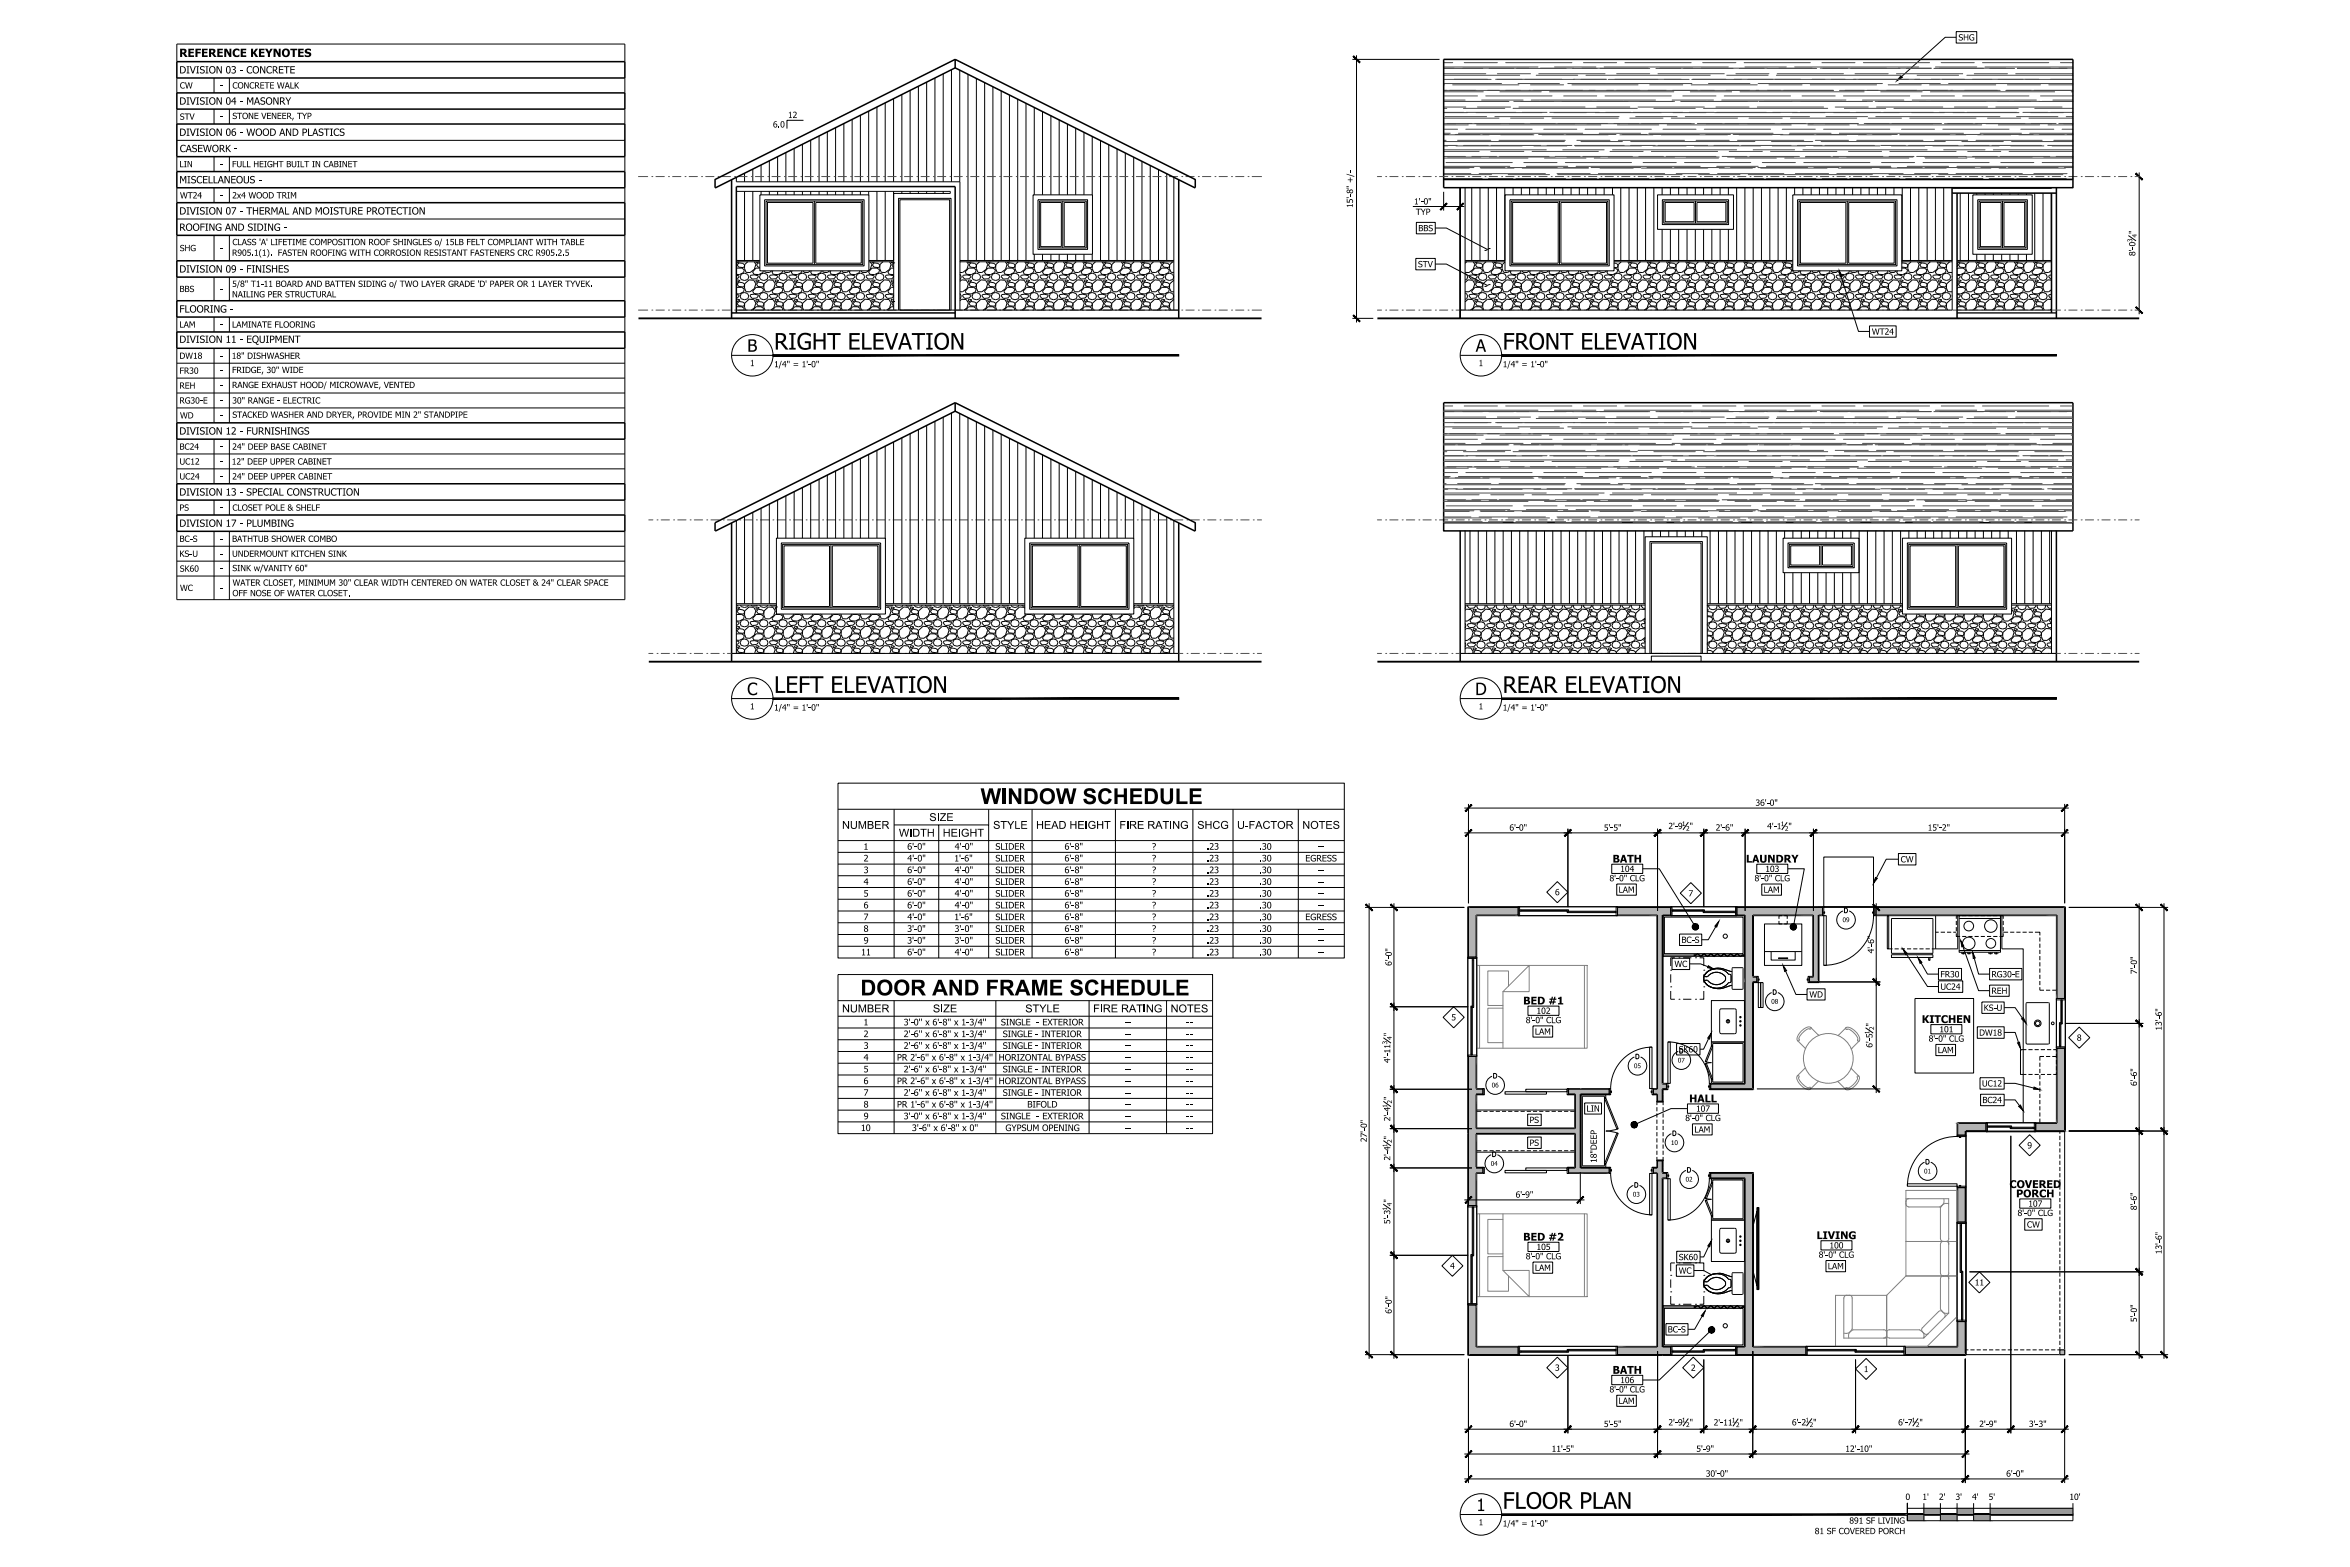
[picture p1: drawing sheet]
<svg xmlns="http://www.w3.org/2000/svg" width="914mm" height="610mm" viewBox="0 0 914 610" stroke-linecap="round" stroke-linejoin="round" font-family="sans-serif">
<g fill="none" stroke="#000" stroke-width=".39">
<path d="M761.2 14.5h-4.3l-17 15.3M761.2 12.3h8v4.4h-8zM68.8 24v-6.9h174.3v6.9M68.8 30.3v5.8M83.3 30.3v5.8M89.3 30.3v5.8M243.1 30.3v5.8M344.4 40v30.7M347.7 38.4v32.3M350.9 36.8v33.9M354.1 35.2v35.5M357.3 33.6v37.1"/>
<path d="M360.6 31.9v38.8M363.8 30.3v40.4M367 28.7v42M370.2 27.1v43.6M373.4 27.3v43.4M376.7 28.9v72.4M379.9 30.5v70.8M383.1 32.1v69.2M386.3 33.7v67.6M389.6 35.4v65.9M392.8 37v64.3M396 38.6v62.7"/>
<path d="M526.2 23.1h33.9M527.8 21.5v104M68.8 54.6h174.3M68.8 42.4v5.8M83.3 42.4v5.8M89.3 42.4v5.8M243.1 42.4v5.8M305.8 59.3v11.4M309 57.7v13M312.2 56.1v14.6M312.6 46.8h-6.4v3.2M315.4 54.5v16.2"/>
<path d="M318.7 52.9v17.8M321.9 51.3v19.4M325.1 49.6v21.1M328.4 48v22.7M331.6 46.4v24.3M334.8 44.8v25.9M338 43.2v27.5M341.2 41.6v29.1M399.2 40.2v61.1M402.4 41.8v34M405.7 43.4v32.4M408.9 45v30.8"/>
<path d="M412.1 46.6v29.2M415.3 48.2v27.6M418.6 49.9v25.9M421.8 51.5v24.3M425 53.1v22.7M428.2 54.7v46.6M431.4 56.3v45M434.7 57.9v43.4M437.9 59.5v41.8M68.8 60.9v5.8M68.8 73.1v5.8M83.3 60.9v5.8"/>
<path d="M83.3 73.1v5.8M89.3 60.9v5.8M89.3 73.1v5.8M243.1 60.9v5.8M243.1 73.1v5.8M286.5 74.5h83.3v.8h-22.1v45.3M286.5 68.9v1.8h87v49.9M289.7 67.4v3.3M289.7 74.5v26.8M292.9 65.8v4.9M292.9 74.5v26.8M295.7 75.8h42.4v29.6h-42.4z"/>
<path d="M296.1 64.2v6.5M296.1 74.5v1.3M297.5 77.7h38.7v25.7h-38.7zM298.1 78.2h37.6v24.7h-37.6zM298.6 78.8h17.7v23.6h-17.7zM299.4 62.6v8.1M299.4 74.5v1.3M302.6 60.9v9.8M302.6 74.5v1.3M305.8 74.5v1.3M309 74.5v1.3M312.2 74.5v1.3"/>
<path d="M315.4 74.5v1.3M316.9 78.2v24.7M317.4 78.8h17.7v23.6h-17.7zM318.7 74.5v1.3M321.9 74.5v1.3M325.1 74.5v1.3M328.4 74.5v1.3M331.6 74.5v1.3M334.8 74.5v1.3M338 74.5v1.3M341.2 74.5v26.8M344.4 74.5v26.8"/>
<path d="M347.7 74.5v26.8M350.2 77.7h19.3v42.9h-19.3zM350.9 74.5v.8M354.1 74.5v.8M357.3 74.5v.8M360.6 74.5v.8M363.8 74.5v.8M367 74.5v.8M402 75.8h23.1v23.1h-23.1zM403.9 77.7h19.3v19.3h-19.3zM404.4 78.2h18.3v18.3h-18.3zM404.9 78.8h8.1v17.2h-8.1z"/>
<path d="M413.5 78.2v18.3M414.1 78.8h8v17.2h-8zM441.1 61.1v40.2M444.3 62.7v38.6M447.6 64.4v36.9M450.8 66v35.3M454 67.6v33.7M456.7 68.9v51.7M561.7 74.6v7.3M570.1 73v47.6M572.7 73v28.3M575.9 73v28.3"/>
<path d="M579.1 73v28.3M582.3 73v28.3M585.5 73v28.3M585.6 75.8h42.4v29.6h-42.4zM587.5 77.7h38.7v25.7h-38.7zM588 78.2h37.6v24.7h-37.6zM588.6 78.8h17.7v23.6h-17.7zM588.7 73v2.8M592 73v2.8M595.2 73v2.8M598.4 73v2.8M601.7 73v2.8"/>
<path d="M604.9 73v2.8M606.8 78.2v24.7M607.4 78.8h17.7v23.6h-17.7zM608.1 73v2.8M611.3 73v2.8M614.5 73v2.8M617.7 73v2.8M621 73v2.8M624.2 73v2.8M627.4 73v2.8M630.7 73v28.3M633.9 73v28.3"/>
<path d="M637.1 73v28.3M640.3 73v28.3M643.5 73v28.3M645 75.8h29.5v13.4h-29.5zM646.7 73v2.8M646.8 77.7h25.8v9.7h-25.8zM647.4 78.2h24.7v8.6h-24.7zM647.9 78.8h11.3v7.5h-11.3zM650 73v2.8M653.2 73v2.8M656.4 73v2.8M659.7 73v2.8"/>
<path d="M659.7 78.2v8.6M660.3 78.8h11.2v7.5h-11.2zM662.9 73v2.8M666.1 73v2.8M669.3 73v2.8M672.5 73v2.8M675.7 73v28.3M679 73v28.3M682.2 73v28.3M685.4 73v28.3M688.7 73v28.3M691.9 73v28.3"/>
<path d="M695.1 73v28.3M697.6 75.8h42.4v29.6h-42.4zM698.3 73v2.8M699.4 77.7h38.7v25.7h-38.7zM700 78.2h37.6v24.7h-37.6zM700.5 78.8h17.7v23.6h-17.7zM701.5 73v2.8M704.7 73v2.8M708 73v2.8M711.2 73v2.8M714.4 73v2.8M717.6 73v2.8"/>
<path d="M718.8 78.2v24.7M719.3 78.8h17.7v23.6h-17.7zM720.9 73v2.8M724.1 73v2.8M727.3 73v2.8M730.5 73v2.8M733.7 73v2.8M737 73v2.8M740.2 73v28.3M743.4 73v28.3M746.6 73v28.3M749.9 73v28.3"/>
<path d="M753.1 73v28.3M756.3 73v28.3M759.5 73v28.3M762.7 75.1v26.2M766 75.1v26.2M767.6 75.8h23.2v23.1h-23.2zM769.2 75.1v.7M769.5 77.7h19.4v19.3h-19.4zM770.1 78.2h18.2v18.3h-18.2zM770.6 78.8h8.1v17.2h-8.1zM772.4 75.1v.7M775.6 75.1v.7"/>
<path d="M778.9 75.1v.7M779.2 78.2v18.3M779.8 78.8h8v17.2h-8zM782.1 75.1v.7M785.3 75.1v.7M788.5 75.1v.7M791.7 75.1v26.2M794.9 75.1v26.2M798.2 75.1v26.2M798.3 73v.3h-38.7v47.3h-191.4M832.4 67.1v55.1M68.8 85.2h174.3"/>
<path d="M68.8 91.6v9.9M83.3 91.6v9.9M89.3 91.6v9.9M243.1 91.6v9.9M402.4 98.9v2.4M405.7 98.9v2.4M408.9 98.9v2.4M412.1 98.9v2.4M415.3 98.9v2.4M418.6 98.9v2.4M421.8 98.9v2.4M425 98.9v2.4"/>
<path d="M549.8 80.3h20M551.1 86.5h7.4v4.5h-7.4zM558.5 88.7h4.3l16 8.4M578.8 97l-1.2 .4M580 96.7l-1.2 .4M646.7 89.2v12.1M650 89.2v12.1M653.2 89.2v12.1M656.4 89.2v12.1M659.7 89.2v12.1M662.9 89.2v12.1M666.1 89.2v12.1"/>
<path d="M669.3 89.2v12.1M672.5 89.2v12.1M769.2 98.9v2.4M772.4 98.9v2.4M775.6 98.9v2.4M778.9 98.9v2.4M782.1 98.9v2.4M785.3 98.9v2.4M788.5 98.9v2.4M828.2 91.6l2.9 2.1M68.8 107.8v9.2M83.3 107.8v9.2"/>
<path d="M89.3 107.8v9.2M243.1 107.8v9.2M286.5 114.6l1 .2 .1 .4-.7 .7-.4 .1M286.5 107l1 .3 .1 .4-.7 .7h-.4M286.5 102.8v.3M286.5 110.3v.3M286.5 117.8v.3M286.5 116.6l.5-.2 1 .3-1.2 .7zM286.5 109.1l.5-.2 1 .3-1.2 .6-.3-.7M286.5 104.5l2.1-.2 1 .7-.3 1-1.6 .8h-1.2M286.5 112l2.1-.2 1 .7-.3 1-1.6 .9-1.2-.1M286.5 119.5l2.1-.2 1 .7-.2 .6"/>
<path d="M286.5 101.3h9.2M286.5 101.8h9.2M286.7 101.8l.1 .5 .8-.5M286.8 118.1l.8-.8 1.5 .2 .6 .6v.4l-.4 .7-1.9-.3zM286.8 110.5l.8-.7 1.5 .2 .6 .5v.5l-.4 .7-1.9-.3zM286.8 103l.8-.7 1.5 .2 .6 .5v.4l-.4 .7-1.9-.2zM288 107.7l.4 1 1.3 .4 1.3-.4 .4-1-.5-1-1.2-.5-1.2 .4-.4 1.1M288 115.2l.4 1 1.3 .4 1.3-.4 .4-1-.5-1-1.2-.4-1.2 .3-.4 1.1M289.7 110.4l1.8-1.5 1.8 .1 .8 1.4-.6 1.9-1.6 1.2h-1.6l-.6-1.5zM290.9 101.8l-1.2 1.1v1.6l.6 1.4 1.6 .1 1.6-1.2 .6-1.9-.6-1.1M292.1 114.6l1.4-.1 1.5 .3 .1 .4-.7 .7-1.7 .2-.8-.9zM292.1 107.1l1.4-.2 1.5 .4 .1 .4-.7 .7-1.7 .2-.8-.9z"/>
<path d="M294.1 116.6l.5-.2 .9 .3-1.1 .7zM294.1 109.1l.5-.2 .9 .3-1.1 .6zM294.1 101.8l.3 .5 .8-.5M294.2 111.8h1.9l1 .7-.3 1-1.6 .9-1.8-.2-.6-.9zM295.1 117.3l1.5 .2 .6 .6-.4 1.1-1.8-.3-.6-.8zM295.1 109.8l1.5 .2 .6 .5-.4 1.2-1.8-.3-.6-.9zM295.5 107.7l.4 1 1.3 .4 1.3-.4 .3-1-.4-1-1.2-.5-1.2 .4-.5 1.1M295.5 115.2l.4 1 1.3 .4 1.3-.4 .3-1-.4-1-1.2-.4-1.2 .3-.5 1.1M295.7 102.3h-.6l-.7 .7 .6 .9 .7 .1M295.7 104.3h-1.5l-1.4 1.5 .6 .9 1.8 .1 1.6-.8 .2-.6M297.3 110.4l1.7-1.5 1.8 .1 .8 1.4-.6 1.9-1.6 1.2h-1.6l-.6-1.5zM297.5 105.4l.3 .5 1.6 .1 .8-.6"/>
<path d="M299.6 114.6l1.4-.1 1.5 .3 .1 .4-.7 .7-1.7 .2-.8-.9zM299.6 107.1l1.4-.2 1.5 .4 .1 .4-.7 .7-1.7 .2-.8-.9zM300.8 105.4l-.4 .4 .5 .9 1.9 .1 1.5-.8 .2-.6M301.6 116.6l.5-.2 .9 .3-1.1 .7zM301.6 109.1l.5-.2 .9 .3-1.1 .6zM301.7 111.8h2l.9 .7-.3 1-1.5 .9-1.9-.2-.5-.9zM301.9 110.5l.7-.7 1.5 .2 .6 .5v.5l-.4 .7-1.9-.3zM302.6 117.3l1.5 .2 .6 .6-.4 1.1-1.9-.3-.5-.8zM303 107.7l.5 1 1.2 .4 1.3-.4 .4-1-.5-1-1.2-.5-1.2 .4-.4 1.1M303 115.2l.5 1 1.2 .4 1.3-.4 .4-1-.5-1-1.2-.4-1.2 .3-.4 1.1M304.8 110.4l1.7-1.5 1.8 .1 .9 1.4-.7 1.9-1.6 1.2h-1.6l-.6-1.5zM305.1 105.4l.2 .5 1.6 .1 .9-.6"/>
<path d="M307.1 114.6l1.4-.1 1.6 .3v.4l-.6 .7-1.8 .2-.8-.9zM307.1 107.1l1.4-.2 1.6 .4v.4l-.6 .7-1.8 .2-.8-.9zM308.3 105.4l-.4 .4 .5 .9 1.9 .1 1.5-.8 .3-.6M309.1 116.6l.5-.2 .9 .3-1.1 .7zM309.1 109.1l.5-.2 .9 .3-1.1 .6zM309.2 111.8h2l1 .7-.4 1-1.5 .9-1.9-.2-.5-.9zM309.4 118.1l.7-.8 1.5 .2 .6 .6v.4l-.4 .7-1.8-.3zM309.4 110.5l.7-.7 1.5 .2 .6 .5v.5l-.4 .7-1.8-.3zM310.5 107.7l.5 1 1.2 .4 1.3-.4 .4-1-.4-1-1.3-.5-1.2 .4-.4 1.1M310.5 115.2l.5 1 1.2 .4 1.3-.4 .4-1-.4-1-1.3-.4-1.2 .3-.4 1.1M312.3 110.4l1.7-1.5 1.9 .1 .8 1.4-.6 1.9-1.7 1.2h-1.5l-.7-1.5zM312.6 105.4l.3 .5 1.5 .1 .9-.6"/>
<path d="M314.6 114.6l1.5-.1 1.5 .3v.4l-.6 .7-1.8 .2-.8-.9zM314.6 107.1l1.5-.2 1.5 .4v.4l-.6 .7-1.8 .2-.8-.9zM315.8 105.4l-.4 .4 .5 .9 1.9 .1 1.6-.8 .2-.6M316.6 116.6l.5-.2 .9 .3-1.1 .7zM316.6 109.1l.5-.2 .9 .3-1.1 .6zM316.8 111.8h1.9l1 .7-.3 1-1.6 .9-1.9-.2-.5-.9zM316.9 110.5l.7-.7 1.6 .2 .6 .5v.5l-.4 .7-1.9-.3zM317.6 117.3l1.6 .2 .6 .6-.4 1.1-1.9-.3-.6-.8zM318 107.7l.5 1 1.3 .4 1.2-.4 .4-1-.5-1-1.1-.5-1.2 .4-.5 1.1M318 115.2l.5 1 1.3 .4 1.2-.4 .4-1-.5-1-1.1-.4-1.2 .3-.5 1.1M319.8 110.4l1.8-1.5 1.8 .1 .8 1.4-.6 1.9-1.7 1.2h-1.5l-.6-1.5zM320.1 105.4l.3 .5 1.5 .1 .9-.6"/>
<path d="M322.2 114.6l1.4-.1 1.5 .3 .1 .4-.7 .7-1.7 .2-.9-.9zM322.2 107.1l1.4-.2 1.5 .4 .1 .4-.7 .7-1.7 .2-.9-.9zM323.3 105.4l-.4 .4 .5 .9 1.9 .1 1.6-.8 .2-.6M324.1 116.6l.5-.2 1 .3-1.2 .7zM324.1 109.1l.5-.2 1 .3-1.2 .6zM324.2 111.8h2l1 .7-.3 1-1.6 .9-1.9-.2-.5-.9zM324.4 110.5l.8-.7 1.5 .2 .6 .5v.5l-.4 .7-1.9-.3zM325.2 117.3l1.5 .2 .6 .6-.4 1.1-1.9-.3-.6-.8zM326.1 106.6l1.2-.4 1.2 .5 .4 1-.3 1-1.3 .4-1.3-.4-.4-1zM326.1 114.1l1.2-.3 1.2 .4 .4 1-.3 1-1.3 .4-1.3-.4-.4-1zM327.3 110.4l1.8-1.5 1.8 .1 .8 1.4-.6 1.9-1.6 1.2h-1.6l-.6-1.5zM327.6 105.4l.3 .5 1.6 .1 .8-.6"/>
<path d="M329.7 114.6l1.4-.1 1.5 .3 .1 .4-.7 .7-1.7 .2-.8-.9zM329.7 107.1l1.4-.2 1.5 .4 .1 .4-.7 .7-1.7 .2-.8-.9zM330.8 105.4l-.4 .4 .6 .9 1.8 .1 1.6-.8 .2-.6M331.7 116.6l.5-.2 .9 .3-1.2 .7zM331.7 109.1l.5-.2 .9 .3-1.2 .6zM331.8 111.8h1.9l1 .7-.3 1-1.6 .9-1.8-.2-.6-.9zM332.7 117.3l1.5 .2 .6 .6-.4 1.1-1.9-.3-.6-.8zM332.7 109.8l1.5 .2 .6 .5-.4 1.2-1.9-.3-.6-.9zM333.1 107.7l.4 1 1.3 .4 1.3-.4 .3-1-.4-1-1.2-.5-1.2 .4-.5 1.1M333.1 115.2l.4 1 1.3 .4 1.3-.4 .3-1-.4-1-1.2-.4-1.2 .3-.5 1.1M334.9 110.4l1.7-1.5 1.8 .1 .8 1.4-.6 1.9-1.6 1.2h-1.6l-.6-1.5zM335.1 105.4l.3 .5 1.6 .1 .8-.6"/>
<path d="M337.2 114.6l1.4-.1 1.5 .3 .1 .4-.7 .7-1.7 .2-.8-.9zM337.2 107.1l1.4-.2 1.5 .4 .1 .4-.7 .7-1.7 .2-.8-.9zM338.1 101.8l9.6 .1-.7 .4-.2-.5M338.1 101.3h9.6M338.6 101.8l.6 1.1-.6 1.9-.5 .3M339.1 116.6l.6-.2 .9 .3-1.2 .7zM339.1 109.1l.6-.2 .9 .3-1.2 .6zM339.3 101.8l.1 .5 .8-.5M339.3 111.8h2l.9 .7-.3 1-1.6 .9-1.8-.2-.5-.9zM339.3 104.3h2l.9 .7-.3 1-1.6 .8-1.8-.1-.5-.9zM339.4 110.5l.8-.7 1.5 .2 .6 .5v.5l-.4 .7-1.9-.3zM339.4 103l.8-.7 1.5 .2 .6 .5v.4l-.4 .7-1.9-.2z"/>
<path d="M340.2 117.3l1.5 .2 .6 .6-.4 1.1-1.9-.3-.6-.8zM340.6 107.7l.4 1 1.3 .4 1.3-.4 .4-1-.5-1-1.2-.5-1.2 .4-.4 1.1M340.6 115.2l.4 1 1.3 .4 1.3-.4 .4-1-.5-1-1.2-.4-1.2 .3-.4 1.1M342.4 110.4l1.7-1.5 1.8 .1 .8 1.4-.6 1.9-1.6 1.2h-1.6l-.6-1.5zM343.5 101.8l-1.1 1.1-.1 1.6 .6 1.4 1.6 .1 1.6-1.2 .6-1.9-.6-1.1M344.7 114.6l1.4-.1 1.6 .3v.4l-.6 .7-1.8 .2-.8-.9zM344.7 107.1l1.4-.2 1.6 .4v.4l-.6 .7-1.8 .2-.8-.9zM347.7 117.3h.1M347.7 102.3h.1M347.7 109.8l-.7 .7 .7 .9M347.7 117.3l-.7 .8 .7 .9M347.7 102.3l-.7 .7 .7 .9"/>
<path d="M347.7 116.6h-1l.3 .8 .7-.5M347.7 109.1l-.5-.2-.5 .2 .3 .7 .7-.4M347.7 111.8h-.9l-1.3 1.5 .5 .9 1.7 .2M347.7 104.3h-.9l-1.3 1.5 .5 .9 1.7 .1M347.7 119.3h-.9l-1.2 1.3M373.5 109.5l.7-.6 1.8 .1 .8 1.4-.6 1.9-1.7 1.2h-1M373.5 117l.7-.6 1.8 .1 .8 1.4-.6 1.9-1.1 .8M373.5 106.7h.1M373.5 114.2h.1M373.5 101.3h83.2M373.5 101.8h83.2M373.6 106.7l.4 1-.5 1.1"/>
<path d="M373.6 114.2l.4 1-.5 1.1M373.6 101.8l-.1 .2M374.8 114.6l1.4-.1 1.5 .3 .1 .4-.7 .7-1.7 .2-.9-.9zM374.8 107.1l1.4-.2 1.5 .4 .1 .4-.7 .7-1.7 .2-.9-.9zM376.2 101.8l.6 1.1-.6 1.9-1.7 1.2h-1M376.7 116.6l.5-.2 1 .3-1.2 .7zM376.7 109.1l.5-.2 1 .3-1.2 .6zM376.9 101.8l.1 .5 .8-.5M376.9 111.8h2l.9 .7-.3 1-1.6 .9-1.8-.2-.5-.9zM376.9 104.3h2l.9 .7-.3 1-1.6 .8-1.8-.1-.5-.9zM377 118.1l.8-.8 1.5 .2 .6 .6v.4l-.4 .7-1.9-.3zM377 110.5l.8-.7 1.5 .2 .6 .5v.5l-.4 .7-1.9-.3z"/>
<path d="M377 103l.8-.7 1.5 .2 .6 .5v.4l-.4 .7-1.9-.2zM378.2 107.7l.4 1 1.3 .4 1.3-.4 .4-1-.5-1-1.2-.5-1.2 .4-.4 1.1M378.2 115.2l.4 1 1.3 .4 1.3-.4 .4-1-.5-1-1.2-.4-1.2 .3-.4 1.1M380 110.4l1.7-1.5 1.8 .1 .8 1.4-.6 1.9-1.6 1.2h-1.6l-.6-1.5zM381.1 101.8l-1.1 1.1-.1 1.6 .6 1.4 1.6 .1 1.6-1.2 .6-1.9-.6-1.1M382.3 114.6l1.4-.1 1.5 .3 .1 .4-.7 .7-1.7 .2-.8-.9zM382.3 107.1l1.4-.2 1.5 .4 .1 .4-.7 .7-1.7 .2-.8-.9zM384.3 116.6l.5-.2 .9 .3-1.1 .7zM384.3 109.1l.5-.2 .9 .3-1.1 .6zM384.4 101.8l.2 .5 .8-.5M384.4 111.8h1.9l1 .7-.3 1-1.5 .9-1.9-.2-.6-.9zM384.4 104.3h1.9l1 .7-.3 1-1.5 .8-1.9-.1-.6-.9z"/>
<path d="M385.3 102.3l1.5 .2 .6 .5-.4 1.1-1.8-.2-.6-.9zM385.3 109.8l1.5 .2 .6 .5-.4 1.2-1.8-.3-.6-.9zM385.3 117.3l1.5 .2 .6 .6-.4 1.1-1.8-.3-.6-.8zM385.7 107.7l.4 1 1.3 .4 1.3-.4 .4-1-.5-1-1.2-.5-1.2 .4-.4 1.1M385.7 115.2l.4 1 1.3 .4 1.3-.4 .4-1-.5-1-1.2-.4-1.2 .3-.4 1.1M387.5 110.4l1.7-1.5 1.8 .1 .9 1.4-.6 1.9-1.7 1.2h-1.6l-.6-1.5zM388.7 101.8l-1.2 1.1-.1 1.6 .6 1.4 1.6 .1 1.7-1.2 .6-1.9-.7-1.1M389.8 114.6l1.5-.1 1.4 .3 .1 .4-.7 .7-1.7 .2-.8-.9zM389.8 107.1l1.5-.2 1.4 .4 .1 .4-.7 .7-1.7 .2-.8-.9zM391.8 116.6l.5-.2 .9 .3-1.1 .7zM391.8 109.1l.5-.2 .9 .3-1.1 .6zM391.9 101.8l.2 .5 .8-.5"/>
<path d="M391.9 111.8h2l1 .7-.3 1-1.6 .9-1.9-.2-.5-.9zM391.9 104.3h2l1 .7-.3 1-1.6 .8-1.9-.1-.5-.9zM392.1 110.5l.7-.7 1.5 .2 .6 .5v.5l-.3 .7-1.9-.3zM392.1 103l.7-.7 1.5 .2 .6 .5v.4l-.3 .7-1.9-.2zM392.8 117.3l1.5 .2 .6 .6-.3 1.1-1.9-.3-.6-.8zM393.2 107.7l.5 1 1.2 .4 1.3-.4 .4-1-.5-1-1.2-.5-1.2 .4-.4 1.1M393.2 115.2l.5 1 1.2 .4 1.3-.4 .4-1-.5-1-1.2-.4-1.2 .3-.4 1.1M395 110.4l1.7-1.5 1.8 .1 .9 1.4-.6 1.9-1.7 1.2h-1.6l-.6-1.5zM396.2 101.8l-1.2 1.1-.1 1.6 .6 1.4 1.6 .1 1.7-1.2 .6-1.9-.6-1.1M397.4 114.6l1.4-.1 1.5 .3 .1 .4-.7 .7-1.8 .2-.8-.9zM397.4 107.1l1.4-.2 1.5 .4 .1 .4-.7 .7-1.8 .2-.8-.9zM399.3 116.6l.5-.2 .9 .3-1.1 .7z"/>
<path d="M399.3 109.1l.5-.2 .9 .3-1.1 .6zM399.4 101.8l.2 .5 .8-.5M399.4 111.8h2l1 .7-.3 1-1.6 .9-1.9-.2-.5-.9zM399.4 104.3h2l1 .7-.3 1-1.6 .8-1.9-.1-.5-.9zM399.6 118.1l.8-.8 1.4 .2 .6 .6v.4l-.3 .7-1.9-.3zM399.6 110.5l.8-.7 1.4 .2 .6 .5v.5l-.3 .7-1.9-.3zM399.6 103l.8-.7 1.4 .2 .6 .5v.4l-.3 .7-1.9-.2zM400.7 107.7l.5 1 1.2 .4 1.3-.4 .4-1-.4-1-1.3-.5-1.2 .4-.4 1.1M400.7 115.2l.5 1 1.2 .4 1.3-.4 .4-1-.4-1-1.3-.4-1.2 .3-.4 1.1M402.5 110.4l1.8-1.5 1.8 .1 .8 1.4-.6 1.9-1.7 1.2h-1.5l-.7-1.5zM403.7 101.8l-1.2 1.1-.1 1.6 .7 1.4 1.5 .1 1.7-1.2 .6-1.9-.6-1.1M404.8 114.6l1.5-.1 1.5 .3 .1 .4-.7 .7-1.8 .2-.8-.9z"/>
<path d="M404.8 107.1l1.5-.2 1.5 .4 .1 .4-.7 .7-1.8 .2-.8-.9zM406.8 116.6l.5-.2 .9 .3-1.1 .7zM406.8 109.1l.5-.2 .9 .3-1.1 .6zM406.9 101.8l.2 .5 .8-.5M407 111.8h1.9l1 .7-.3 1-1.6 .9-1.9-.2-.5-.9zM407 104.3h1.9l1 .7-.3 1-1.6 .8-1.9-.1-.5-.9zM407.1 118.1l.8-.8 1.5 .2 .6 .6v.4l-.4 .7-1.9-.3zM407.1 110.5l.8-.7 1.5 .2 .6 .5v.5l-.4 .7-1.9-.3zM407.1 103l.8-.7 1.5 .2 .6 .5v.4l-.4 .7-1.9-.2zM408.2 107.7l.5 1 1.3 .4 1.2-.4 .4-1-.4-1-1.2-.5-1.3 .4-.4 1.1M408.2 115.2l.5 1 1.3 .4 1.2-.4 .4-1-.4-1-1.2-.4-1.3 .3-.4 1.1M410.1 110.4l1.7-1.5 1.8 .1 .8 1.4-.6 1.9-1.7 1.2h-1.5l-.6-1.5z"/>
<path d="M411.2 101.8l-1.1 1.1-.1 1.6 .6 1.4 1.5 .1 1.7-1.2 .6-1.9-.6-1.1M412.4 114.6l1.4-.1 1.5 .3 .1 .4-.7 .7-1.7 .2-.9-.9zM412.4 107.1l1.4-.2 1.5 .4 .1 .4-.7 .7-1.7 .2-.9-.9zM414.3 116.6l.5-.2 1 .3-1.2 .7zM414.3 109.1l.5-.2 1 .3-1.2 .6zM414.4 101.8l.2 .5 .8-.5M414.5 111.8h1.9l1 .7-.3 1-1.6 .9-1.8-.2-.6-.9zM414.5 104.3h1.9l1 .7-.3 1-1.6 .8-1.8-.1-.6-.9zM414.6 118.1l.8-.8 1.5 .2 .6 .6v.4l-.4 .7-1.9-.3zM414.6 110.5l.8-.7 1.5 .2 .6 .5v.5l-.4 .7-1.9-.3zM414.6 103l.8-.7 1.5 .2 .6 .5v.4l-.4 .7-1.9-.2zM415.8 107.7l.4 1 1.3 .4 1.3-.4 .4-1-.5-1-1.2-.5-1.2 .4-.5 1.1"/>
<path d="M415.8 115.2l.4 1 1.3 .4 1.3-.4 .4-1-.5-1-1.2-.4-1.2 .3-.5 1.1M417.5 110.4l1.8-1.5 1.8 .1 .8 1.4-.6 1.9-1.6 1.2h-1.6l-.6-1.5zM418.7 101.8l-1.2 1.1v1.6l.6 1.4 1.6 .1 1.6-1.2 .6-1.9-.6-1.1M419.9 114.6l1.4-.1 1.5 .3 .1 .4-.7 .7-1.7 .2-.8-.9zM419.9 107.1l1.4-.2 1.5 .4 .1 .4-.7 .7-1.7 .2-.8-.9zM421.8 116.6l.6-.2 .9 .3-1.1 .7zM421.8 109.1l.6-.2 .9 .3-1.1 .6zM422 101.8l.2 .5 .7-.5M422 111.8h1.9l1 .7-.3 1-1.5 .9-2-.2-.5-.9zM422 104.3h1.9l1 .7-.3 1-1.5 .8-2-.1-.5-.9zM422.9 117.3l1.5 .2 .6 .6-.4 1.1-1.8-.3-.6-.8zM422.9 109.8l1.5 .2 .6 .5-.4 1.2-1.8-.3-.6-.9z"/>
<path d="M422.9 102.3l1.5 .2 .6 .5-.4 1.1-1.8-.2-.6-.9zM423.3 107.7l.4 1 1.3 .4 1.3-.4 .3-1-.4-1-1.2-.5-1.2 .4-.5 1.1M423.3 115.2l.4 1 1.3 .4 1.3-.4 .3-1-.4-1-1.2-.4-1.2 .3-.5 1.1M425.1 110.4l1.7-1.5 1.8 .1 .8 1.4-.5 1.9-1.7 1.2h-1.6l-.6-1.5zM426.3 101.8l-1.2 1.1-.1 1.6 .6 1.4 1.6 .1 1.7-1.2 .5-1.9-.6-1.1M427.4 114.6l1.5-.1 1.4 .3 .1 .4-.7 .7-1.7 .2-.8-.9zM427.4 107.1l1.5-.2 1.4 .4 .1 .4-.7 .7-1.7 .2-.8-.9zM429.4 116.6l.5-.2 .9 .3-1.1 .7zM429.4 109.1l.5-.2 .9 .3-1.1 .6zM429.5 101.8l.2 .5 .8-.5M429.5 111.8h2l.9 .7-.2 1-1.7 .9-1.8-.2-.5-.9zM429.5 104.3h2l.9 .7-.2 1-1.7 .8-1.8-.1-.5-.9z"/>
<path d="M429.7 118.1l.7-.8 1.5 .2 .6 .6v.4l-.3 .7-2-.3zM429.7 110.5l.7-.7 1.5 .2 .6 .5v.5l-.3 .7-2-.3zM429.7 103l.7-.7 1.5 .2 .6 .5v.4l-.3 .7-2-.2zM431.3 106.6l1.2-.4 1.2 .5 .5 1-.4 1-1.3 .4-1.3-.4-.4-1zM431.3 114.1l1.2-.3 1.2 .4 .5 1-.4 1-1.3 .4-1.3-.4-.4-1zM432.6 110.4l1.7-1.5 1.8 .1 .8 1.4-.6 1.9-1.6 1.2h-1.6l-.6-1.5zM433.8 101.8l-1.2 1.1-.1 1.6 .6 1.4 1.6 .1 1.6-1.2 .6-1.9-.6-1.1M434.9 114.6l1.4-.1 1.6 .3v.4l-.6 .7-1.8 .2-.8-.9zM434.9 107.1l1.4-.2 1.6 .4v.4l-.6 .7-1.8 .2-.8-.9zM436.9 116.6l.5-.2 .9 .3-1.1 .7zM436.9 109.1l.5-.2 .9 .3-1.1 .6zM437 101.8l.2 .5 .8-.5"/>
<path d="M437 111.8h2l.9 .7-.3 1-1.5 .9-1.9-.2-.5-.9zM437 104.3h2l.9 .7-.3 1-1.5 .8-1.9-.1-.5-.9zM437.9 117.3l1.5 .2 .6 .6-.4 1.1-1.8-.3-.6-.8zM437.9 109.8l1.5 .2 .6 .5-.4 1.2-1.8-.3-.6-.9zM437.9 102.3l1.5 .2 .6 .5-.4 1.1-1.8-.2-.6-.9zM438.8 106.6l1.2-.4 1.3 .5 .4 1-.4 1-1.3 .4-1.2-.4-.5-1zM438.8 114.1l1.2-.3 1.3 .4 .4 1-.4 1-1.3 .4-1.2-.4-.5-1zM440.1 110.4l1.7-1.5 1.8 .1 .9 1.4-.6 1.9-1.7 1.2h-1.6l-.6-1.5zM441.3 101.8l-1.2 1.1-.1 1.6 .6 1.4 1.6 .1 1.7-1.2 .6-1.9-.7-1.1M442.4 114.6l1.5-.1 1.5 .3v.4l-.6 .7-1.8 .2-.8-.9zM442.4 107.1l1.5-.2 1.5 .4v.4l-.6 .7-1.8 .2-.8-.9zM444.4 116.6l.5-.2 .9 .3-1.1 .7z"/>
<path d="M444.4 109.1l.5-.2 .9 .3-1.1 .6zM444.5 101.8l.2 .5 .8-.5M444.6 111.8h1.9l1 .7-.3 1-1.6 .9-1.9-.2-.5-.9zM444.6 104.3h1.9l1 .7-.3 1-1.6 .8-1.9-.1-.5-.9zM444.7 118.1l.7-.8 1.6 .2 .6 .6v.4l-.4 .7-1.9-.3zM444.7 110.5l.7-.7 1.6 .2 .6 .5v.5l-.4 .7-1.9-.3zM444.7 103l.7-.7 1.6 .2 .6 .5v.4l-.4 .7-1.9-.2zM445.8 107.7l.5 1 1.3 .4 1.2-.4 .4-1-.5-1-1.1-.5-1.3 .4-.4 1.1M445.8 115.2l.5 1 1.3 .4 1.2-.4 .4-1-.5-1-1.1-.4-1.3 .3-.4 1.1M447.6 110.4l1.7-1.5 1.9 .1 .8 1.4-.6 1.9-1.7 1.2h-1.5l-.6-1.5zM448.8 101.8l-1.2 1.1v1.6l.6 1.4 1.5 .1 1.7-1.2 .6-1.9-.6-1.1M450 114.6l1.4-.1 1.5 .3 .1 .4-.7 .7-1.7 .2-.9-.9z"/>
<path d="M450 107.1l1.4-.2 1.5 .4 .1 .4-.7 .7-1.7 .2-.9-.9zM451.9 116.6l.5-.2 1 .3-1.2 .7zM451.9 109.1l.5-.2 1 .3-1.2 .6zM452 101.8l.2 .5 .8-.5M452 111.8h2l1 .7-.3 1-1.6 .9-1.9-.2-.5-.9zM452 104.3h2l1 .7-.3 1-1.6 .8-1.9-.1-.5-.9zM452.2 118.1l.8-.8 1.5 .2 .6 .6v.4l-.4 .7-1.9-.3zM452.2 110.5l.8-.7 1.5 .2 .6 .5v.5l-.4 .7-1.9-.3zM452.2 103l.8-.7 1.5 .2 .6 .5v.4l-.4 .7-1.9-.2zM453.9 106.6l1.2-.4 1.2 .5 .4 1-.3 1-1.3 .4-1.3-.4-.4-1zM453.9 114.1l1.2-.3 1.2 .4 .4 1-.3 1-1.3 .4-1.3-.4-.4-1zM456.3 101.8l-1.2 1.1v1.6l.6 1.4 1 .1"/>
<path d="M456.7 116.5l-1.6 1.5v1.5l.4 1.1M456.7 109l-1.6 1.4v1.6l.6 1.5h1M550.9 100.5h7.6v4.5h-7.6zM558.5 102.7h4.3l16 8.4M570.1 117.5l1.1-1.1 1.8 .1 .8 1.4-.6 1.9-1.1 .8M570.1 101.3h15.5M570.1 101.8h15.5M570.1 109.9l1.1-1 1.8 .1 .8 1.4-.6 1.9-1.6 1.2h-1.5M570.1 106.5l.5 .2 .5 1-.4 1-.6 .2M570.1 114l.5 .2 .5 1-.4 1-.6 .2M570.7 101.8l-.6 .6M571.8 114.6l1.4-.1 1.6 .3v.4l-.6 .7-1.8 .2-.8-.9z"/>
<path d="M571.8 107.1l1.4-.2 1.6 .4v.4l-.6 .7-1.8 .2-.8-.9zM573.2 101.8l.6 1.1-.6 1.9-1.6 1.2-1.5-.1M573.8 116.6l.5-.2 .9 .3-1.1 .7zM573.8 109.1l.5-.2 .9 .3-1.1 .6zM573.9 101.8l.2 .5 .8-.5M573.9 104.3h2l.9 .7-.2 1-1.6 .8-1.9-.1-.5-.9zM573.9 111.8h2l.9 .7-.2 1-1.6 .9-1.9-.2-.5-.9zM574.8 109.8l1.5 .2 .6 .5-.3 1.2-1.9-.3-.6-.9zM574.8 117.3l1.5 .2 .6 .6-.3 1.1-1.9-.3-.6-.8zM574.8 102.3l1.5 .2 .6 .5-.3 1.1-1.9-.2-.6-.9zM575.2 107.7l.5 1 1.2 .4 1.3-.4 .4-1-.4-1-1.3-.5-1.2 .4-.4 1.1M575.2 115.2l.5 1 1.2 .4 1.3-.4 .4-1-.4-1-1.3-.4-1.2 .3-.4 1.1"/>
<path d="M577 110.4l1.8-1.5 1.7 .1 .9 1.4-.6 1.9-1.7 1.2h-1.6l-.6-1.5zM578.2 101.8l-1.2 1.1-.1 1.6 .6 1.4 1.6 .1 1.7-1.2 .6-1.9-.7-1.1M578.8 111.1l-1.2 .3M579.3 114.6l1.5-.1 1.5 .3 .1 .4-.7 .7-1.8 .2-.8-.9zM579.3 107.1l1.5-.2 1.5 .4 .1 .4-.7 .7-1.8 .2-.8-.9zM580 110.7l-1.2 .4M581.3 116.6l.5-.2 .9 .3-1.1 .7zM581.3 109.1l.5-.2 .9 .3-1.1 .6zM581.4 101.8l.2 .5 .8-.5M581.5 104.3h1.9l1 .7-.3 1-1.6 .8-1.9-.1-.5-.9zM581.5 111.8h1.9l1 .7-.3 1-1.6 .9-1.9-.2-.5-.9zM581.6 118.1l.8-.8 1.5 .2 .6 .6v.4l-.4 .7-1.9-.3z"/>
<path d="M581.6 110.5l.8-.7 1.5 .2 .6 .5v.5l-.4 .7-1.9-.3zM581.6 103l.8-.7 1.5 .2 .6 .5v.4l-.4 .7-1.9-.2zM582.7 107.7l.5 1 1.3 .4 1.2-.4 .4-1-.4-1-1.2-.5-1.3 .4-.4 1.1M582.7 115.2l.5 1 1.3 .4 1.2-.4 .4-1-.4-1-1.2-.4-1.3 .3-.4 1.1M584.6 110.4l1.6-1.5 1.9 .1 .8 1.4-.6 1.9-1.7 1.2h-1.5l-.6-1.5zM585.6 101.9l-1 1-.1 1.6 .6 1.4 1.5 .1 .9-.6M586.9 114.6l1.4-.1 1.5 .3 .1 .4-.7 .7-1.7 .2-.9-.9zM586.9 107.1l1.4-.2 1.5 .4 .1 .4-.7 .7-1.7 .2-.9-.9zM588 105.4l-.4 .4 .6 .9 1.8 .1 1.6-.8 .2-.6M588.8 116.6l.5-.2 1 .3-1.2 .7zM588.8 109.1l.5-.2 1 .3-1.2 .6zM589 111.8h1.9l1 .7-.3 1-1.6 .9-1.8-.2-.6-.9z"/>
<path d="M589.1 118.1l.8-.8 1.5 .2 .6 .6v.4l-.4 .7-1.9-.3zM589.1 110.5l.8-.7 1.5 .2 .6 .5v.5l-.4 .7-1.9-.3zM590.8 106.6l1.2-.4 1.2 .5 .4 1-.3 1-1.3 .4-1.3-.4-.4-1zM590.8 114.1l1.2-.3 1.2 .4 .4 1-.3 1-1.3 .4-1.3-.4-.4-1zM592 110.4l1.8-1.5 1.8 .1 .8 1.4-.6 1.9-1.6 1.2h-1.6l-.6-1.5zM592.3 105.4l.3 .5 1.6 .1 .8-.6M594.4 114.6l1.4-.1 1.5 .3 .1 .4-.7 .7-1.7 .2-.8-.9zM594.4 107.1l1.4-.2 1.5 .4 .1 .4-.7 .7-1.7 .2-.8-.9zM595.5 105.4l-.4 .4 .5 .9 1.9 .1 1.6-.8 .2-.6M596.3 116.6l.6-.2 .9 .3-1.2 .7zM596.3 109.1l.6-.2 .9 .3-1.2 .6zM596.5 111.8h1.9l1 .7-.3 1-1.6 .9-1.9-.2-.5-.9z"/>
<path d="M596.6 118.1l.8-.8 1.5 .2 .6 .6v.4l-.4 .7-1.8-.3zM596.6 110.5l.8-.7 1.5 .2 .6 .5v.5l-.4 .7-1.8-.3zM597.8 107.7l.4 1 1.3 .4 1.3-.4 .3-1-.4-1-1.2-.5-1.2 .4-.5 1.1M597.8 115.2l.4 1 1.3 .4 1.3-.4 .3-1-.4-1-1.2-.4-1.2 .3-.5 1.1M599.6 110.4l1.7-1.5 1.8 .1 .8 1.4-.6 1.9-1.6 1.2h-1.6l-.6-1.5zM599.8 105.4l.3 .5 1.6 .1 .8-.6M601.9 114.6l1.4-.1 1.5 .3 .1 .4-.7 .7-1.7 .2-.8-.9zM601.9 107.1l1.4-.2 1.5 .4 .1 .4-.7 .7-1.7 .2-.8-.9zM603.1 105.4l-.4 .4 .5 .9 1.8 .1 1.7-.8 .1-.6M603.9 116.6l.5-.2 .9 .3-1.1 .7zM603.9 109.1l.5-.2 .9 .3-1.1 .6zM604 111.8h2l.9 .7-.2 1-1.7 .9-1.8-.2-.5-.9z"/>
<path d="M604.2 118.1l.7-.8 1.5 .2 .6 .6v.4l-.3 .7-2-.3zM604.2 110.5l.7-.7 1.5 .2 .6 .5v.5l-.3 .7-2-.3zM605.3 107.7l.4 1 1.3 .4 1.3-.4 .4-1-.5-1-1.2-.5-1.2 .4-.5 1.1M605.3 115.2l.4 1 1.3 .4 1.3-.4 .4-1-.5-1-1.2-.4-1.2 .3-.5 1.1M607.1 110.4l1.7-1.5 1.8 .1 .8 1.4-.6 1.9-1.6 1.2h-1.6l-.6-1.5zM607.4 105.4l.2 .5 1.6 .1 .9-.6M609.4 114.6l1.4-.1 1.6 .3v.4l-.7 .7-1.7 .2-.8-.9zM609.4 107.1l1.4-.2 1.6 .4v.4l-.7 .7-1.7 .2-.8-.9zM610.6 105.4l-.4 .4 .5 .9 1.9 .1 1.5-.8 .3-.6M611.4 116.6l.5-.2 .9 .3-1.1 .7zM611.4 109.1l.5-.2 .9 .3-1.1 .6zM611.5 111.8h2l.9 .7-.3 1-1.5 .9-1.9-.2-.5-.9z"/>
<path d="M612.4 117.3l1.5 .2 .6 .6-.4 1.1-1.8-.3-.6-.8zM612.4 109.8l1.5 .2 .6 .5-.4 1.2-1.8-.3-.6-.9zM612.8 107.7l.5 1 1.2 .4 1.3-.4 .4-1-.4-1-1.3-.5-1.2 .4-.4 1.1M612.8 115.2l.5 1 1.2 .4 1.3-.4 .4-1-.4-1-1.3-.4-1.2 .3-.4 1.1M614.6 110.4l1.7-1.5 1.8 .1 .9 1.4-.6 1.9-1.7 1.2h-1.6l-.6-1.5zM614.9 105.4l.2 .5 1.6 .1 .9-.6M616.9 114.6l1.5-.1 1.5 .3v.4l-.6 .7-1.8 .2-.8-.9zM616.9 107.1l1.5-.2 1.5 .4v.4l-.6 .7-1.8 .2-.8-.9zM618.1 105.4l-.4 .4 .5 .9 1.9 .1 1.6-.8 .1-.6M618.9 116.6l.5-.2 .9 .3-1.1 .7zM618.9 109.1l.5-.2 .9 .3-1.1 .6zM619.1 111.8h1.9l1 .7-.3 1-1.6 .9-1.9-.2-.5-.9z"/>
<path d="M619.2 110.5l.7-.7 1.5 .2 .7 .5v.5l-.4 .7-1.9-.3zM619.9 117.3l1.5 .2 .7 .6-.4 1.1-1.9-.3-.6-.8zM620.3 107.7l.5 1 1.3 .4 1.2-.4 .4-1-.5-1-1.1-.5-1.3 .4-.4 1.1M620.3 115.2l.5 1 1.3 .4 1.2-.4 .4-1-.5-1-1.1-.4-1.3 .3-.4 1.1M622.1 110.4l1.7-1.5 1.9 .1 .8 1.4-.6 1.9-1.7 1.2h-1.5l-.6-1.5zM622.4 105.4l.3 .5 1.5 .1 .9-.6M624.5 114.6l1.4-.1 1.5 .3 .1 .4-.7 .7-1.7 .2-.9-.9zM624.5 107.1l1.4-.2 1.5 .4 .1 .4-.7 .7-1.7 .2-.9-.9zM626.4 116.6l.5-.2 .9 .3-1.1 .7zM626.4 109.1l.5-.2 .9 .3-1.1 .6zM626.5 111.8h2l1 .7-.3 1-1.6 .9-1.9-.2-.5-.9zM626.7 110.5l.8-.7 1.5 .2 .6 .5v.5l-.4 .7-1.9-.3z"/>
<path d="M627.5 117.3l1.5 .2 .6 .6-.4 1.1-1.9-.3-.6-.8zM627.8 107.7l.5 1 1.3 .4 1.2-.4 .4-1-.4-1-1.2-.5-1.2 .4-.5 1.1M627.8 115.2l.5 1 1.3 .4 1.2-.4 .4-1-.4-1-1.2-.4-1.2 .3-.5 1.1M628 104.3l1.5 .7-.3 1-1.6 .8-1.9-.1-.5-.9 .4-.4M628 101.3h69.6M628 101.8h69.6M628 102.3l1 .2 .6 .5-.4 1.1-1.2-.1M629.6 110.4l1.8-1.5 1.8 .1 .8 1.4-.6 1.9-1.6 1.2h-1.7l-.5-1.5zM630.8 101.8l-1.2 1.1v1.6l.5 1.4 1.7 .1 1.6-1.2 .6-1.9-.6-1.1M632 114.6l1.4-.1 1.5 .3 .1 .4-.7 .7-1.7 .2-.8-.9zM632 107.1l1.4-.2 1.5 .4 .1 .4-.7 .7-1.7 .2-.8-.9zM633.9 116.6l.6-.2 .9 .3-1.2 .7z"/>
<path d="M633.9 109.1l.6-.2 .9 .3-1.2 .6zM634 101.8l.2 .5 .8-.5M634.1 104.3h1.9l1 .7-.3 1-1.6 .8-1.9-.1-.5-.9zM634.1 111.8h1.9l1 .7-.3 1-1.6 .9-1.9-.2-.5-.9zM634.2 110.5l.8-.7 1.5 .2 .6 .5v.5l-.4 .7-1.9-.3zM634.2 118.1l.8-.8 1.5 .2 .6 .6v.4l-.4 .7-1.9-.3zM634.2 103l.8-.7 1.5 .2 .6 .5v.4l-.4 .7-1.9-.2zM635.4 107.7l.4 1 1.3 .4 1.3-.4 .3-1-.4-1-1.2-.5-1.2 .4-.5 1.1M635.4 115.2l.4 1 1.3 .4 1.3-.4 .3-1-.4-1-1.2-.4-1.2 .3-.5 1.1M637.2 110.4l1.7-1.5 1.8 .1 .8 1.4-.6 1.9-1.7 1.2h-1.5l-.6-1.5zM638.4 101.8l-1.2 1.1-.1 1.6 .6 1.4 1.5 .1 1.7-1.2 .6-1.9-.6-1.1M639.5 114.6l1.4-.1 1.5 .3 .1 .4-.7 .7-1.7 .2-.9-.9z"/>
<path d="M639.5 107.1l1.4-.2 1.5 .4 .1 .4-.7 .7-1.7 .2-.9-.9zM641.4 109.1l.6-.2 .9 .3-1.2 .6zM641.4 116.6l.6-.2 .9 .3-1.2 .7zM641.5 101.8l.2 .5 .8-.5M641.6 104.3h2l.9 .7-.3 1-1.6 .8-1.8-.1-.6-.9zM641.6 111.8h2l.9 .7-.3 1-1.6 .9-1.8-.2-.6-.9zM641.7 118.1l.8-.8 1.5 .2 .6 .6v.4l-.4 .7-1.9-.3zM641.7 110.5l.8-.7 1.5 .2 .6 .5v.5l-.4 .7-1.9-.3zM641.7 103l.8-.7 1.5 .2 .6 .5v.4l-.4 .7-1.9-.2zM643.4 106.6l1.2-.4 1.2 .5 .5 1-.4 1-1.3 .4-1.3-.4-.4-1zM643.4 114.1l1.2-.3 1.2 .4 .5 1-.4 1-1.3 .4-1.3-.4-.4-1zM644.7 110.4l1.7-1.5 1.8 .1 .8 1.4-.6 1.9-1.6 1.2h-1.6l-.6-1.5z"/>
<path d="M645.9 101.8l-1.2 1.1-.1 1.6 .6 1.4 1.6 .1 1.6-1.2 .6-1.9-.6-1.1M647 114.6l1.4-.1 1.6 .3v.4l-.7 .7-1.7 .2-.8-.9zM647 107.1l1.4-.2 1.6 .4v.4l-.7 .7-1.7 .2-.8-.9zM648.9 116.6l.6-.2 .9 .3-1.1 .7zM648.9 109.1l.6-.2 .9 .3-1.1 .6zM649.1 101.8l.2 .5 .7-.5M649.1 104.3h2l.9 .7-.3 1-1.5 .8-1.9-.1-.5-.9zM649.1 111.8h2l.9 .7-.3 1-1.5 .9-1.9-.2-.5-.9zM650 117.3l1.5 .2 .6 .6-.4 1.1-1.8-.3-.6-.8zM650 109.8l1.5 .2 .6 .5-.4 1.2-1.8-.3-.6-.9zM650 102.3l1.5 .2 .6 .5-.4 1.1-1.8-.2-.6-.9zM650.4 107.7l.4 1 1.3 .4 1.3-.4 .4-1-.5-1-1.2-.5-1.2 .4-.4 1.1"/>
<path d="M650.4 115.2l.4 1 1.3 .4 1.3-.4 .4-1-.5-1-1.2-.4-1.2 .3-.4 1.1M652.2 110.4l1.7-1.5 1.8 .1 .9 1.4-.6 1.9-1.7 1.2h-1.6l-.6-1.5zM653.4 101.8l-1.2 1.1-.1 1.6 .6 1.4 1.6 .1 1.7-1.2 .6-1.9-.7-1.1M654.5 114.6l1.5-.1 1.5 .3v.4l-.6 .7-1.8 .2-.8-.9zM654.5 107.1l1.5-.2 1.5 .4v.4l-.6 .7-1.8 .2-.8-.9zM656.5 116.6l.5-.2 .9 .3-1.1 .7zM656.5 109.1l.5-.2 .9 .3-1.1 .6zM656.6 101.8l.2 .5 .8-.5M656.6 104.3h2l1 .7-.3 1-1.6 .8-1.9-.1-.5-.9zM656.6 111.8h2l1 .7-.3 1-1.6 .9-1.9-.2-.5-.9zM656.8 118.1l.7-.8 1.5 .2 .7 .6v.4l-.4 .7-1.9-.3zM656.8 110.5l.7-.7 1.5 .2 .7 .5v.5l-.4 .7-1.9-.3z"/>
<path d="M656.8 103l.7-.7 1.5 .2 .7 .5v.4l-.4 .7-1.9-.2zM657.9 107.7l.4 1 1.4 .4 1.2-.4 .4-1-.5-1-1.1-.5-1.3 .4-.4 1.1M657.9 115.2l.4 1 1.4 .4 1.2-.4 .4-1-.5-1-1.1-.4-1.3 .3-.4 1.1M659.7 110.4l1.7-1.5 1.9 .1 .8 1.4-.6 1.9-1.7 1.2h-1.6l-.5-1.5zM660.9 101.8l-1.2 1.1v1.6l.5 1.4 1.6 .1 1.7-1.2 .6-1.9-.6-1.1M662 114.6l1.5-.1 1.5 .3v.4l-.6 .7-1.7 .2-.9-.9zM662 107.1l1.5-.2 1.5 .4v.4l-.6 .7-1.7 .2-.9-.9zM664 116.6l.5-.2 .9 .3-1.1 .7zM664 109.1l.5-.2 .9 .3-1.1 .6zM664.1 101.8l.2 .5 .8-.5M664.1 104.3h2l1 .7-.3 1-1.6 .8-1.9-.1-.5-.9zM664.1 111.8h2l1 .7-.3 1-1.6 .9-1.9-.2-.5-.9z"/>
<path d="M665 117.3l1.6 .2 .5 .6-.3 1.1-1.9-.3-.6-.8zM665 109.8l1.6 .2 .5 .5-.3 1.2-1.9-.3-.6-.9zM665 102.3l1.6 .2 .5 .5-.3 1.1-1.9-.2-.6-.9zM665.4 107.7l.5 1 1.2 .4 1.3-.4 .4-1-.4-1-1.3-.5-1.1 .4-.5 1.1M665.4 115.2l.5 1 1.2 .4 1.3-.4 .4-1-.4-1-1.3-.4-1.1 .3-.5 1.1M667.2 110.4l1.8-1.5 1.7 .1 .9 1.4-.6 1.9-1.7 1.2h-1.6l-.6-1.5zM668.4 101.8l-1.2 1.1-.1 1.6 .6 1.4 1.6 .1 1.7-1.2 .6-1.9-.6-1.1M669.6 114.6l1.4-.1 1.5 .3 .1 .4-.7 .7-1.7 .2-.9-.9zM669.6 107.1l1.4-.2 1.5 .4 .1 .4-.7 .7-1.7 .2-.9-.9zM671.5 116.6l.6-.2 .8 .3-1.1 .7zM671.5 109.1l.6-.2 .8 .3-1.1 .6zM671.6 101.8l.2 .5 .8-.5"/>
<path d="M671.7 104.3h1.9l1 .7-.3 1-1.6 .8-1.9-.1-.5-.9zM671.7 111.8h1.9l1 .7-.3 1-1.6 .9-1.9-.2-.5-.9zM671.8 110.5l.8-.7 1.5 .2 .6 .5v.5l-.4 .7-1.9-.3zM671.8 103l.8-.7 1.5 .2 .6 .5v.4l-.4 .7-1.9-.2zM672.6 117.3l1.5 .2 .6 .6-.4 1.1-1.9-.3-.6-.8zM672.9 107.7l.5 1 1.3 .4 1.3-.4 .3-1-.4-1-1.2-.5-1.2 .4-.5 1.1M672.9 115.2l.5 1 1.3 .4 1.3-.4 .3-1-.4-1-1.2-.4-1.2 .3-.5 1.1M674.8 110.4l1.7-1.5 1.8 .1 .8 1.4-.6 1.9-1.7 1.2h-1.5l-.6-1.5zM676 101.8l-1.2 1.1-.1 1.6 .6 1.4 1.5 .1 1.7-1.2 .6-1.9-.6-1.1M677.1 114.6l1.4-.1 1.5 .3 .1 .4-.7 .7-1.7 .2-.9-.9zM677.1 107.1l1.4-.2 1.5 .4 .1 .4-.7 .7-1.7 .2-.9-.9zM679 116.6l.5-.2 1 .3-1.2 .7z"/>
<path d="M679 109.1l.5-.2 1 .3-1.2 .6zM679.1 101.8l.2 .5 .8-.5M679.2 104.3h1.9l1 .7-.3 1-1.6 .8-1.8-.1-.6-.9zM679.2 111.8h1.9l1 .7-.3 1-1.6 .9-1.8-.2-.6-.9zM679.3 110.5l.8-.7 1.5 .2 .6 .5v.5l-.4 .7-1.9-.3zM679.3 103l.8-.7 1.5 .2 .6 .5v.4l-.4 .7-1.9-.2zM680.1 117.3l1.5 .2 .6 .6-.4 1.1-1.9-.3-.6-.8zM680.5 107.7l.4 1 1.3 .4 1.3-.4 .3-1-.4-1-1.2-.5-1.2 .4-.5 1.1M680.5 115.2l.4 1 1.3 .4 1.3-.4 .3-1-.4-1-1.2-.4-1.2 .3-.5 1.1M682.3 110.4l1.7-1.5 1.8 .1 .8 1.4-.6 1.9-1.6 1.2h-1.6l-.6-1.5zM683.4 101.8l-1.1 1.1-.1 1.6 .6 1.4 1.6 .1 1.6-1.2 .6-1.9-.6-1.1M684.6 114.6l1.4-.1 1.5 .3 .1 .4-.7 .7-1.7 .2-.8-.9z"/>
<path d="M684.6 107.1l1.4-.2 1.5 .4 .1 .4-.7 .7-1.7 .2-.8-.9zM686.5 116.6l.6-.2 .9 .3-1.2 .7zM686.5 109.1l.6-.2 .9 .3-1.2 .6zM686.7 101.8l.1 .5 .8-.5M686.7 104.3h2l.9 .7-.3 1-1.5 .8-1.9-.1-.6-.9zM686.7 111.8h2l.9 .7-.3 1-1.5 .9-1.9-.2-.6-.9zM686.8 118.1l.8-.8 1.5 .2 .6 .6v.4l-.4 .7-1.8-.3zM686.8 110.5l.8-.7 1.5 .2 .6 .5v.5l-.4 .7-1.8-.3zM686.8 103l.8-.7 1.5 .2 .6 .5v.4l-.4 .7-1.8-.2zM688 107.7l.4 1 1.3 .4 1.3-.4 .4-1-.5-1-1.2-.5-1.2 .4-.4 1.1M688 115.2l.4 1 1.3 .4 1.3-.4 .4-1-.5-1-1.2-.4-1.2 .3-.4 1.1M689.8 110.4l1.7-1.5 1.8 .1 .9 1.4-.6 1.9-1.7 1.2h-1.6l-.6-1.5z"/>
<path d="M691 101.8l-1.2 1.1-.1 1.6 .6 1.4 1.6 .1 1.7-1.2 .6-1.9-.7-1.1M692.1 114.6l1.5-.1 1.4 .3 .1 .4-.6 .7-1.8 .2-.8-.9zM692.1 107.1l1.5-.2 1.4 .4 .1 .4-.6 .7-1.8 .2-.8-.9zM694.1 109.1l.5-.2 .9 .3-1.1 .6zM694.1 116.6l.5-.2 .9 .3-1.1 .7zM694.2 104.3h2l1 .7-.3 1-1.6 .8-1.9-.1-.5-.9zM694.2 111.8h2l1 .7-.3 1-1.6 .9-1.9-.2-.5-.9zM694.2 101.8l.2 .5 .8-.5M694.4 118.1l.7-.8 1.5 .2 .6 .6v.4l-.3 .7-1.9-.3zM694.4 110.5l.7-.7 1.5 .2 .6 .5v.5l-.3 .7-1.9-.3zM694.4 103l.7-.7 1.5 .2 .6 .5v.4l-.3 .7-1.9-.2zM696 106.6l1.2-.4 1.2 .5 .5 1-.4 1-1.3 .4-1.3-.4-.4-1z"/>
<path d="M696 114.1l1.2-.3 1.2 .4 .5 1-.4 1-1.3 .4-1.3-.4-.4-1zM697.3 110.4l1.7-1.5 1.8 .1 .8 1.4-.5 1.9-1.7 1.2h-1.6l-.6-1.5zM697.6 102.7l-.3 .2-.1 1.6 .6 1.4 1.6 .1 .9-.6M699.6 114.6l1.5-.1 1.5 .3v.4l-.7 .7-1.7 .2-.8-.9zM699.6 107.1l1.5-.2 1.5 .4v.4l-.7 .7-1.7 .2-.8-.9zM700.8 105.4l-.4 .4 .5 .9 1.9 .1 1.6-.8 .2-.6M701.6 116.6l.5-.2 .9 .3-1.1 .7zM701.6 109.1l.5-.2 .9 .3-1.1 .6zM701.7 111.8h2l1 .7-.3 1-1.6 .9-1.9-.2-.5-.9zM702.6 117.3l1.5 .2 .6 .6-.3 1.1-1.9-.3-.6-.8zM702.6 109.8l1.5 .2 .6 .5-.3 1.2-1.9-.3-.6-.9zM703 107.7l.5 1 1.2 .4 1.3-.4 .4-1-.4-1-1.3-.5-1.1 .4-.5 1.1"/>
<path d="M703 115.2l.5 1 1.2 .4 1.3-.4 .4-1-.4-1-1.3-.4-1.1 .3-.5 1.1M704.8 110.4l1.8-1.5 1.7 .1 .9 1.4-.6 1.9-1.7 1.2h-1.6l-.6-1.5zM705.1 105.4l.2 .5 1.6 .1 .9-.6M707.2 114.6l1.4-.1 1.5 .3 .1 .4-.7 .7-1.8 .2-.8-.9zM707.2 107.1l1.4-.2 1.5 .4 .1 .4-.7 .7-1.8 .2-.8-.9zM708.3 105.4l-.4 .4 .5 .9 1.9 .1 1.6-.8 .2-.6M709.1 116.6l.5-.2 .9 .3-1.1 .7zM709.1 109.1l.5-.2 .9 .3-1.1 .6zM709.3 111.8h1.9l1 .7-.3 1-1.6 .9-1.9-.2-.5-.9zM709.4 118.1l.8-.8 1.4 .2 .7 .6v.4l-.4 .7-1.9-.3zM709.4 110.5l.8-.7 1.4 .2 .7 .5v.5l-.4 .7-1.9-.3zM710.5 107.7l.5 1 1.3 .4 1.2-.4 .4-1-.4-1-1.2-.5-1.3 .4-.4 1.1"/>
<path d="M710.5 115.2l.5 1 1.3 .4 1.2-.4 .4-1-.4-1-1.2-.4-1.3 .3-.4 1.1M712.3 110.4l1.8-1.5 1.8 .1 .8 1.4-.6 1.9-1.7 1.2h-1.5l-.6-1.5zM712.6 105.4l.3 .5 1.5 .1 .9-.6M714.7 114.6l1.4-.1 1.5 .3 .1 .4-.7 .7-1.7 .2-.9-.9zM714.7 107.1l1.4-.2 1.5 .4 .1 .4-.7 .7-1.7 .2-.9-.9zM715.8 105.4l-.4 .4 .6 .9 1.8 .1 1.6-.8 .2-.6M716.4 107.6l6.8 21.3h4.2M716.6 116.6l.5-.2 .9 .3-1.1 .7zM716.6 109.1l.5-.2 .9 .3-1.1 .6zM716.8 111.8h1.9l1 .7-.3 1-1.6 .9-1.8-.2-.6-.9zM716.9 118.1l.8-.8 1.5 .2 .6 .6v.4l-.4 .7-1.9-.3zM716.9 110.5l.8-.7 1.5 .2 .6 .5v.5l-.4 .7-1.9-.3z"/>
<path d="M718 107.7l.5 1 1.3 .4 1.2-.4 .4-1-.4-1-1.2-.5-1.2 .4-.5 1.1M718 115.2l.5 1 1.3 .4 1.2-.4 .4-1-.4-1-1.2-.4-1.2 .3-.5 1.1M719.9 110.4l1.7-1.5 1.8 .1 .8 1.4-.6 1.9-1.6 1.2h-1.6l-.6-1.5zM720.1 105.4l.3 .5 1.6 .1 .8-.6M722.2 114.6l1.4-.1 1.5 .3 .1 .4-.7 .7-1.7 .2-.8-.9zM722.2 107.1l1.4-.2 1.5 .4 .1 .4-.7 .7-1.7 .2-.8-.9zM723.3 105.4l-.4 .4 .5 .9 2 .1 1.5-.8 .2-.6M724.1 116.6l.6-.2 .9 .3-1.2 .7zM724.1 109.1l.6-.2 .9 .3-1.2 .6zM724.3 111.8h1.9l1 .7-.3 1-1.5 .9-2-.2-.5-.9zM724.4 110.5l.8-.7 1.5 .2 .6 .5v.5l-.4 .7-1.8-.3zM725.2 117.3l1.5 .2 .6 .6-.4 1.1-1.8-.3-.7-.8z"/>
<path d="M725.6 107.7l.4 1 1.3 .4 1.3-.4 .4-1-.5-1-1.2-.5-1.2 .4-.5 1.1M725.6 115.2l.4 1 1.3 .4 1.3-.4 .4-1-.5-1-1.2-.4-1.2 .3-.5 1.1M727.4 110.4l1.7-1.5 1.8 .1 .8 1.4-.6 1.9-1.6 1.2h-1.6l-.6-1.5zM727.6 105.4l.3 .5 1.6 .1 .8-.6M729.7 107.1l1.4-.2 1.5 .4 .1 .4-.7 .7-1.7 .2-.8-.9zM729.7 114.6l1.4-.1 1.5 .3 .1 .4-.7 .7-1.7 .2-.8-.9zM730.9 105.4l-.5 .4 .6 .9 1.8 .1 1.7-.8 .1-.6M731.7 116.6l.5-.2 .9 .3-1.1 .7zM731.7 109.1l.5-.2 .9 .3-1.1 .6zM731.8 111.8h2l1 .7-.3 1-1.7 .9-1.8-.2-.6-.9zM732 110.5l.7-.7 1.5 .2 .6 .5v.5l-.3 .7-1.9-.3zM732.7 117.3l1.5 .2 .6 .6-.3 1.1-1.9-.3-.6-.8z"/>
<path d="M733.1 107.7l.4 1 1.3 .4 1.3-.4 .3-1-.4-1-1.2-.5-1.2 .4-.5 1.1M733.1 115.2l.4 1 1.3 .4 1.3-.4 .3-1-.4-1-1.2-.4-1.2 .3-.5 1.1M734.9 110.4l1.7-1.5 1.8 .1 .8 1.4-.6 1.9-1.6 1.2h-1.6l-.6-1.5zM735.2 105.4l.2 .5 1.6 .1 .8-.6M737.2 114.6l1.4-.1 1.6 .3v.4l-.7 .7-1.7 .2-.8-.9zM737.2 107.1l1.4-.2 1.6 .4v.4l-.7 .7-1.7 .2-.8-.9zM739.2 116.6l.5-.2 .9 .3-1.1 .7zM739.2 109.1l.5-.2 .9 .3-1.1 .6zM739.3 111.8h2l.9 .7-.3 1-1.5 .9-1.9-.2-.5-.9zM740 104.3h1.3l.9 .7-.3 1-1.5 .8-1.9-.1-.5-.9 .4-.4M740 101.3h19.6M740 101.8h19.6"/>
<path d="M740 102.5l.2-.2 1.5 .2 .6 .5-.4 1.1-1.9-.3M740.2 117.3l1.5 .2 .6 .6-.4 1.1-1.8-.3-.6-.8zM740.2 109.8l1.5 .2 .6 .5-.4 1.2-1.8-.3-.6-.9zM740.3 101.8l-.3 .2M740.6 107.7l.5 1 1.2 .4 1.3-.4 .4-1-.5-1-1.2-.5-1.2 .4-.4 1.1M740.6 115.2l.5 1 1.2 .4 1.3-.4 .4-1-.5-1-1.2-.4-1.2 .3-.4 1.1M742.4 110.4l1.7-1.5 1.8 .1 .9 1.4-.6 1.9-1.7 1.2h-1.6l-.6-1.5zM743.6 101.8l-1.2 1.1-.1 1.6 .6 1.4 1.6 .1 1.7-1.2 .6-1.9-.7-1.1M744.7 114.6l1.5-.1 1.5 .3v.4l-.6 .7-1.8 .2-.8-.9zM744.7 107.1l1.5-.2 1.5 .4v.4l-.6 .7-1.8 .2-.8-.9zM746.7 116.6l.5-.2 .9 .3-1.1 .7zM746.7 109.1l.5-.2 .9 .3-1.1 .6z"/>
<path d="M746.8 101.8l.2 .5 .8-.5M746.9 104.3h1.9l1 .7-.3 1-1.6 .8-1.9-.1-.5-.9zM746.9 111.8h1.9l1 .7-.3 1-1.6 .9-1.9-.2-.5-.9zM747 110.5l.7-.7 1.5 .2 .7 .5v.5l-.4 .7-1.9-.3zM747 103l.7-.7 1.5 .2 .7 .5v.4l-.4 .7-1.9-.2zM747.7 117.3l1.5 .2 .7 .6-.4 1.1-1.9-.3-.6-.8zM748.1 107.7l.5 1 1.3 .4 1.2-.4 .4-1-.5-1-1.1-.5-1.3 .4-.4 1.1M748.1 115.2l.5 1 1.3 .4 1.2-.4 .4-1-.5-1-1.1-.4-1.3 .3-.4 1.1M749.9 110.4l1.7-1.5 1.9 .1 .8 1.4-.6 1.9-1.7 1.2h-1.5l-.6-1.5zM751.1 101.8l-1.2 1.1v1.6l.6 1.4 1.5 .1 1.7-1.2 .6-1.9-.6-1.1M752.2 114.6l1.5-.1 1.5 .3v.4l-.6 .7-1.7 .2-.9-.9zM752.2 107.1l1.5-.2 1.5 .4v.4l-.6 .7-1.7 .2-.9-.9z"/>
<path d="M754.2 109.1l.5-.2 .9 .3-1.1 .6zM754.2 116.6l.5-.2 .9 .3-1.1 .7zM754.3 101.8l.2 .5 .8-.5M754.4 104.3h1.9l1 .7-.3 1-1.6 .8-1.9-.1-.5-.9zM754.4 111.8h1.9l1 .7-.3 1-1.6 .9-1.9-.2-.5-.9zM755.2 117.3l1.6 .2 .6 .6-.4 1.1-1.9-.3-.6-.8zM755.2 109.8l1.6 .2 .6 .5-.4 1.2-1.9-.3-.6-.9zM755.2 102.3l1.6 .2 .6 .5-.4 1.1-1.9-.2-.6-.9zM755.6 107.7l.5 1 1.3 .4 1.2-.4 .4-1-.4-1-1.2-.5-1.2 .4-.5 1.1M755.6 115.2l.5 1 1.3 .4 1.2-.4 .4-1-.4-1-1.2-.4-1.2 .3-.5 1.1M758.6 101.8l-1.2 1.1v1.6l.6 1.4 1.6 .1M759.6 115v.3"/>
<path d="M759.6 107.5v.2M759.6 116.4h-.4l-1.8 1.6v1.5l.4 1.1M759.6 108.9h-.4l-1.8 1.5v1.6l.6 1.5h1.6M761.5 104.7l.4-.4h1.9l1 .7-.3 1-1.6 .8h-1.4M761.5 112.3l.4-.5h1.9l1 .7-.3 1-1.6 .9-1.4-.2M761.5 119.7l.4-.4h1.9l1 .7-.2 .6M761.5 101.3h36.8M761.5 101.8h36.8M761.5 114.5l1.2 .3 .1 .4-.7 .7-.6 .1M761.5 107l1.2 .3 .1 .4-.7 .7-.6 .1M761.5 102.3l.3 .6-.3 .9M761.5 109.9l.3 .5-.3 1"/>
<path d="M761.5 117.4l.3 .5-.3 1M761.7 116.6l.6-.2 .9 .3-1.2 .7zM761.7 109.1l.6-.2 .9 .3-1.2 .6zM761.8 101.8l.2 .5 .8-.5M762 118.1l.8-.8 1.5 .2 .6 .6v.4l-.4 .7-1.9-.3zM762 110.5l.8-.7 1.5 .2 .6 .5v.5l-.4 .7-1.9-.3zM762 103l.8-.7 1.5 .2 .6 .5v.4l-.4 .7-1.9-.2zM763.2 107.7l.4 1 1.3 .4 1.3-.4 .3-1-.4-1-1.2-.5-1.2 .4-.5 1.1M763.2 115.2l.4 1 1.3 .4 1.3-.4 .3-1-.4-1-1.2-.4-1.2 .3-.5 1.1M765 110.4l1.7-1.5 1.8 .1 .8 1.4-.6 1.9-1.6 1.2h-1.6l-.6-1.5zM766.1 101.8l-1.1 1.1-.1 1.6 .6 1.4 1.6 .1 1.6-1.2 .6-1.9-.6-1.1M767.3 114.6l1.4-.1 1.5 .3 .1 .4-.7 .7-1.7 .2-.8-.9z"/>
<path d="M767.3 107.1l1.4-.2 1.5 .4 .1 .4-.7 .7-1.7 .2-.8-.9zM769.3 116.6l.5-.2 .9 .3-1.2 .7zM769.3 109.1l.5-.2 .9 .3-1.2 .6zM769.3 101.8l.2 .5 .9-.5M769.4 104.3h1.9l1 .7-.3 1-1.6 .8-1.8-.1-.6-.9zM769.4 111.8h1.9l1 .7-.3 1-1.6 .9-1.8-.2-.6-.9zM769.5 118.1l.8-.8 1.5 .2 .6 .6v.4l-.4 .7-1.9-.3zM769.5 110.5l.8-.7 1.5 .2 .6 .5v.5l-.4 .7-1.9-.3zM769.5 103l.8-.7 1.5 .2 .6 .5v.4l-.4 .7-1.9-.2zM770.7 107.7l.4 1 1.3 .4 1.3-.4 .3-1-.4-1-1.2-.5-1.2 .4-.5 1.1M770.7 115.2l.4 1 1.3 .4 1.3-.4 .3-1-.4-1-1.2-.4-1.2 .3-.5 1.1M772.5 110.4l1.7-1.5 1.8 .1 .8 1.4-.6 1.9-1.6 1.2h-1.6l-.6-1.5z"/>
<path d="M773.7 101.8l-1.2 1.1-.1 1.6 .6 1.4 1.6 .1 1.6-1.2 .6-1.9-.6-1.1M774.8 114.6l1.4-.1 1.5 .3 .1 .4-.7 .7-1.7 .2-.8-.9zM774.8 107.1l1.4-.2 1.5 .4 .1 .4-.7 .7-1.7 .2-.8-.9zM776.7 116.6l.6-.2 .9 .3-1.2 .7zM776.7 109.1l.6-.2 .9 .3-1.2 .6zM776.9 101.8l.1 .5 .8-.5M776.9 104.3h2l.9 .7-.3 1-1.5 .8-1.9-.1-.5-.9zM776.9 111.8h2l.9 .7-.3 1-1.5 .9-1.9-.2-.5-.9zM777 110.5l.8-.7 1.5 .2 .6 .5v.5l-.4 .7-1.8-.3zM777 103l.8-.7 1.5 .2 .6 .5v.4l-.4 .7-1.8-.2zM777.8 117.3l1.5 .2 .6 .6-.4 1.1-1.8-.3-.7-.8zM778.2 115.2l.5 1 1.2 .4 1.3-.4 .4-1-.5-1-1.2-.4-1.2 .3-.4 1.1"/>
<path d="M778.2 107.7l.5 1 1.2 .4 1.3-.4 .4-1-.5-1-1.2-.5-1.2 .4-.4 1.1M780 110.4l1.7-1.5 1.8 .1 .9 1.4-.7 1.9-1.6 1.2h-1.6l-.6-1.5zM781.2 101.8l-1.2 1.1-.1 1.6 .6 1.4 1.6 .1 1.6-1.2 .7-1.9-.7-1.1M782.3 114.6l1.4-.1 1.6 .3v.4l-.6 .7-1.8 .2-.8-.9zM782.3 107.1l1.4-.2 1.6 .4v.4l-.6 .7-1.8 .2-.8-.9zM784.3 116.6l.5-.2 .9 .3-1.1 .7zM784.3 109.1l.5-.2 .9 .3-1.1 .6zM784.4 101.8l.2 .5 .8-.5M784.4 104.3h2l1 .7-.3 1-1.6 .8-1.9-.1-.5-.9zM784.4 111.8h2l1 .7-.3 1-1.6 .9-1.9-.2-.5-.9zM784.6 118.1l.7-.8 1.5 .2 .6 .6v.4l-.3 .7-1.9-.3zM784.6 110.5l.7-.7 1.5 .2 .6 .5v.5l-.3 .7-1.9-.3z"/>
<path d="M784.6 103l.7-.7 1.5 .2 .6 .5v.4l-.3 .7-1.9-.2zM785.7 107.7l.4 1 1.3 .4 1.3-.4 .4-1-.5-1-1.2-.5-1.2 .4-.4 1.1M785.7 115.2l.4 1 1.3 .4 1.3-.4 .4-1-.5-1-1.2-.4-1.2 .3-.4 1.1M787.5 110.4l1.7-1.5 1.9 .1 .8 1.4-.6 1.9-1.7 1.2h-1.6l-.6-1.5zM788.7 101.8l-1.2 1.1-.1 1.6 .6 1.4 1.6 .1 1.7-1.2 .6-1.9-.6-1.1M789.8 114.6l1.5-.1 1.5 .3v.4l-.6 .7-1.7 .2-.9-.9zM789.8 107.1l1.5-.2 1.5 .4v.4l-.6 .7-1.7 .2-.9-.9zM791.8 116.6l.5-.2 .9 .3-1.1 .7zM791.8 109.1l.5-.2 .9 .3-1.1 .6zM791.9 101.8l.2 .5 .8-.5M791.9 104.3h2l1 .7-.3 1-1.6 .8-1.9-.1-.5-.9zM791.9 111.8h2l1 .7-.3 1-1.6 .9-1.9-.2-.5-.9z"/>
<path d="M792.8 117.3l1.6 .2 .5 .6-.3 1.1-1.9-.3-.6-.8zM792.8 109.8l1.6 .2 .5 .5-.3 1.2-1.9-.3-.6-.9zM792.8 102.3l1.6 .2 .5 .5-.3 1.1-1.9-.2-.6-.9zM793.2 115.2l.5 1 1.2 .4 1.3-.4 .4-1-.5-1-1.2-.4-1.1 .3-.5 1.1M793.2 107.7l.5 1 1.2 .4 1.3-.4 .4-1-.5-1-1.2-.5-1.1 .4-.5 1.1M796.2 101.8l-1.2 1.1-.1 1.6 .6 1.4 1.7 .1 1.1-.9M798.3 114.5l-.9 .1-.2 .6 .8 .9h.3M798.3 107l-.9 .1-.2 .6 .8 .9 .3-.1M798.3 116.5l-1.5-.1-1.8 1.6-.1 1.5 .5 1.1M798.3 109l-1.5-.1-1.8 1.5-.1 1.6 .6 1.5h1.7l1.1-.8M798.3 113.1v.5M798.3 105.6v.5"/>
<path d="M68.8 123.3v5.8M68.8 135.5v29M83.3 123.3v5.8M83.3 135.5v29M89.3 123.3v5.8M89.3 135.5v29M243.1 123.3v5.8M243.1 135.5v29M284.7 138.2h16.1M286.5 120.6h61.2M290.2 120.6l-.5-1.1v-1.5l1.8-1.6 1.8 .1 .8 1.4-.6 1.9-1.1 .8M293 120.6l1.2-1.3h1.9l1 .7-.2 .6"/>
<path d="M297.7 120.6l-.5-1.1 .1-1.5 1.7-1.6 1.8 .1 .8 1.4-.6 1.9-1.1 .8M300.5 120.6l1.2-1.3h2l.9 .7-.1 .6M305.2 120.6l-.5-1.1 .1-1.5 1.7-1.6 1.8 .1 .9 1.4-.7 1.9-1.1 .8M308 120.6l1.2-1.3h2l1 .7-.2 .6M312.7 120.6l-.5-1.1 .1-1.5 1.7-1.6 1.9 .1 .8 1.4-.6 1.9-1.2 .8M315.6 120.6l1.2-1.3h1.9l1 .7-.2 .6M320.2 120.6l-.4-1.1v-1.5l1.8-1.6 1.8 .1 .8 1.4-.6 1.9-1.1 .8M323.1 120.6l1.1-1.3h2l1 .7-.2 .6M327.7 120.6l-.4-1.1v-1.5l1.8-1.6 1.8 .1 .8 1.4-.6 1.9-1.1 .8M330.6 120.6l1.2-1.3h1.9l1 .7-.2 .6M335.3 120.6l-.5-1.1 .1-1.5 1.7-1.6 1.8 .1 .8 1.4-.6 1.9-1.1 .8M338.1 120.6l1.2-1.3h2l.9 .7-.1 .6"/>
<path d="M342.8 120.6l-.5-1.1 .1-1.5 1.7-1.6 1.8 .1 .8 1.4-.6 1.9-1.1 .8M347.7 120.6h111M349.6 120.6v-43.4h20.4v43.4M375.7 120.6l1.2-1.3h2l.9 .7-.2 .6M380.4 120.6l-.5-1.1 .1-1.5 1.7-1.6 1.8 .1 .8 1.4-.6 1.9-1.1 .8M383.2 120.6l1.2-1.3h1.9l1 .7-.1 .6M387.9 120.6l-.5-1.1 .1-1.5 1.7-1.6 1.8 .1 .9 1.4-.6 1.9-1.2 .8M390.8 120.6l1.1-1.3h2l1 .7-.2 .6M395.4 120.6l-.5-1.1 .1-1.5 1.7-1.6 1.8 .1 .9 1.4-.6 1.9-1.1 .8M398.2 120.6l1.2-1.3h2l1 .7-.2 .6M402.9 120.6l-.5-1.1 .1-1.5 1.8-1.6 1.8 .1 .8 1.4-.6 1.9-1.2 .8M405.8 120.6l1.2-1.3h1.9l1 .7-.2 .6"/>
<path d="M410.4 120.6l-.4-1.1 .1-1.5 1.7-1.6 1.8 .1 .8 1.4-.6 1.9-1.1 .8M413.3 120.6l1.2-1.3h1.9l1 .7-.2 .6M417.9 120.6l-.4-1.1v-1.5l1.8-1.6 1.8 .1 .8 1.4-.6 1.9-1.1 .8M420.8 120.6l1.2-1.3h1.9l1 .7-.2 .6M425.5 120.6l-.5-1.1 .1-1.5 1.7-1.6 1.8 .1 .8 1.4-.5 1.9-1.2 .8M428.3 120.6l1.2-1.3h2l.9 .7-.2 .6M433 120.6l-.5-1.1 .1-1.5 1.7-1.6 1.8 .1 .8 1.4-.6 1.9-1.1 .8M435.8 120.6l1.2-1.3h2l.9 .7-.1 .6M440.5 120.6l-.5-1.1 .1-1.5 1.7-1.6 1.8 .1 .9 1.4-.6 1.9-1.2 .8M443.4 120.6l1.2-1.3h1.9l1 .7-.2 .6M448 120.6l-.4-1.1v-1.5l1.7-1.6 1.9 .1 .8 1.4-.6 1.9-1.1 .8M450.9 120.6l1.1-1.3h2l1 .7-.2 .6"/>
<path d="M526.2 123.9h8.1M568.2 120.6h.1M568.2 138.2h16.1M572.7 120.6l1.2-1.3h2l.9 .7-.1 .6M577.4 120.6l-.5-1.1 .1-1.5 1.8-1.6 1.7 .1 .9 1.4-.6 1.9-1.2 .8M580.3 120.6l1.2-1.3h1.9l1 .7-.2 .6M584.9 120.6l-.4-1.1 .1-1.5 1.6-1.6 1.9 .1 .8 1.4-.6 1.9-1.1 .8M587.8 120.6l1.2-1.3h1.9l1 .7-.2 .6M592.4 120.6l-.4-1.1v-1.5l1.8-1.6 1.8 .1 .8 1.4-.6 1.9-1.1 .8M595.3 120.6l1.2-1.3h1.9l1 .7-.2 .6M600 120.6l-.5-1.1 .1-1.5 1.7-1.6 1.8 .1 .8 1.4-.6 1.9-1.1 .8M602.8 120.6l1.2-1.3h2l.9 .7-.2 .6"/>
<path d="M607.5 120.6l-.5-1.1 .1-1.5 1.7-1.6 1.8 .1 .8 1.4-.6 1.9-1.1 .8M610.3 120.6l1.2-1.3h2l.9 .7-.1 .6M615 120.6l-.5-1.1 .1-1.5 1.7-1.6 1.8 .1 .9 1.4-.6 1.9-1.2 .8M617.9 120.6l1.2-1.3h1.9l1 .7-.2 .6M622.5 120.6l-.4-1.1v-1.5l1.7-1.6 1.9 .1 .8 1.4-.6 1.9-1.1 .8M625.4 120.6l1.1-1.3h2l1 .7-.2 .6M630 120.6l-.4-1.1v-1.5l1.8-1.6 1.8 .1 .8 1.4-.6 1.9-1.1 .8M632.9 120.6l1.2-1.3h1.9l1 .7-.2 .6M637.6 120.6l-.5-1.1 .1-1.5 1.7-1.6 1.8 .1 .8 1.4-.6 1.9-1.1 .8M640.4 120.6l1.2-1.3h2l.9 .7-.2 .6M645 120.6l-.4-1.1 .1-1.5 1.7-1.6 1.8 .1 .8 1.4-.6 1.9-1.1 .8M647.9 120.6l1.2-1.3h2l.9 .7-.1 .6"/>
<path d="M652.6 120.6l-.5-1.1 .1-1.5 1.7-1.6 1.8 .1 .9 1.4-.6 1.9-1.2 .8M655.4 120.6l1.2-1.3h2l1 .7-.2 .6M660.1 120.6l-.4-1.1v-1.5l1.7-1.6 1.9 .1 .8 1.4-.6 1.9-1.2 .8M663 120.6l1.1-1.3h2l1 .7-.2 .6M667.6 120.6l-.5-1.1 .1-1.5 1.8-1.6 1.7 .1 .9 1.4-.6 1.9-1.1 .8M670.5 120.6l1.2-1.3h1.9l1 .7-.2 .6M675.1 120.6l-.4-1.1 .1-1.5 1.7-1.6 1.8 .1 .8 1.4-.6 1.9-1.1 .8M678 120.6l1.2-1.3h1.9l1 .7-.2 .6M682.6 120.6l-.4-1.1 .1-1.5 1.7-1.6 1.8 .1 .8 1.4-.6 1.9-1.1 .8M685.5 120.6l1.2-1.3h2l.9 .7-.1 .6M690.2 120.6l-.5-1.1 .1-1.5 1.7-1.6 1.8 .1 .9 1.4-.6 1.9-1.2 .8M693 120.6l1.2-1.3h2l1 .7-.3 .6"/>
<path d="M697.7 120.6l-.5-1.1 .1-1.5 1.7-1.6 1.8 .1 .8 1.4-.5 1.9-1.2 .8M700.5 120.6l1.2-1.3h2l1 .7-.2 .6M705.2 120.6l-.5-1.1 .1-1.5 1.8-1.6 1.7 .1 .9 1.4-.6 1.9-1.2 .8M708 120.6l1.3-1.3h1.9l1 .7-.2 .6M712.7 120.6l-.4-1.1v-1.5l1.8-1.6 1.8 .1 .8 1.4-.6 1.9-1.1 .8M715.6 120.6l1.2-1.3h1.9l1 .7-.2 .6M720.2 120.6l-.4-1.1 .1-1.5 1.7-1.6 1.8 .1 .8 1.4-.6 1.9-1.1 .8M723.1 120.6l1.2-1.3h1.9l1 .7-.2 .6M727.4 126.8h10.4v4.4h-10.4zM727.8 120.6l-.5-1.1 .1-1.5 1.7-1.6 1.8 .1 .8 1.4-.6 1.9-1.1 .8M730.6 120.6l1.2-1.3h2l1 .7-.3 .6M735.3 120.6l-.5-1.1 .1-1.5 1.7-1.6 1.8 .1 .8 1.4-.6 1.9-1.1 .8"/>
<path d="M738.1 120.6l1.2-1.3h2l.9 .7-.1 .6M742.8 120.6l-.5-1.1 .1-1.5 1.7-1.6 1.8 .1 .9 1.4-.6 1.9-1.2 .8M745.6 120.6l1.3-1.3h1.9l1 .7-.2 .6M750.3 120.6l-.4-1.1v-1.5l1.7-1.6 1.9 .1 .8 1.4-.6 1.9-1.2 .8M753.2 120.6l1.2-1.3h1.9l1 .7-.2 .6M761.5 120.6h36.8M765.4 120.6l-.5-1.1 .1-1.5 1.7-1.6 1.8 .1 .8 1.4-.6 1.9-1.1 .8M768.2 120.6l1.2-1.3h1.9l1 .7-.2 .6M772.9 120.6l-.5-1.1 .1-1.5 1.7-1.6 1.8 .1 .8 1.4-.6 1.9-1.1 .8M775.7 120.6l1.2-1.3h2l.9 .7-.1 .6M780.4 120.6l-.5-1.1 .1-1.5 1.7-1.6 1.8 .1 .9 1.4-.7 1.9-1.1 .8M783.2 120.6l1.2-1.3h2l1 .7-.2 .6"/>
<path d="M787.9 120.6l-.5-1.1 .1-1.5 1.7-1.6 1.9 .1 .8 1.4-.6 1.9-1.2 .8M790.8 120.6l1.1-1.3h2l1 .7-.2 .6M798.3 120.2l-.6 .4M68.8 141.3h174.3M68.8 147.1h174.3M68.8 152.9h174.3M68.8 158.7h174.3M68.8 176.6h174.3M68.8 170.8v17.4M83.3 170.8v17.4M89.3 170.8v17.4M243.1 170.8v17.4"/>
<path d="M331.6 180v29.4M334.8 178.4v31M338 176.8v32.6M341.2 175.2v34.2M344.4 173.6v35.8M347.7 171.9v63M350.9 170.3v64.6M354.1 168.7v66.2M357.3 167.1v67.8M360.6 165.5v69.4M363.8 163.9v71M367 162.2v72.7"/>
<path d="M370.2 160.6v74.3M373.4 160.9v74M376.7 162.5v72.4M379.9 164.1v70.8M383.1 165.7v69.2M386.3 167.3v67.6M389.6 168.9v66M392.8 170.5v64.4M396 172.1v62.8M399.2 173.7v35.7M402.4 175.3v34.1M405.7 176.9v32.5"/>
<path d="M408.9 178.5v30.9M68.8 182.4h174.3M68.8 194.5v5.8M83.3 194.5v5.8M89.3 194.5v5.8M243.1 194.5v5.8M292.9 199.3v35.6M296.1 197.7v37.2M299.4 196.1v38.8M302.6 194.5v14.9M305.8 192.9v16.5M309 191.2v18.2"/>
<path d="M312.2 189.6v19.8M315.4 188v21.4M318.7 186.4v23M321.9 184.8v24.6M325.1 183.2v26.2M328.4 181.6v27.8M412.1 180.2v29.2M415.3 181.8v27.6M418.6 183.4v26M421.8 185v24.4M425 186.6v22.8M428.2 188.2v21.2"/>
<path d="M431.4 189.9v19.5M434.7 191.5v17.9M437.9 193.1v16.3M441.1 194.7v14.7M444.3 196.3v38.6M447.6 197.9v37M450.8 199.5v35.4M68.8 212.5h174.3M68.8 218.3h174.3M68.8 206.7v26.6h174.3v-26.6M83.3 206.7v26.6M89.3 206.7v26.6"/>
<path d="M286.5 202.5v51.7M289.7 200.9v34M302.1 209.4h42.4v29.5h-42.4zM304 211.2h38.7v25.8h-38.7zM304.5 211.8h37.6v24.7h-37.6zM305.1 212.3h17.7v23.7h-17.7zM323.3 211.8v24.7M323.9 212.3h17.7v23.7h-17.7zM398.8 209.4h42.4v29.5h-42.4zM400.7 211.2h38.6v25.8h-38.6zM401.2 211.8h37.6v24.7h-37.6zM401.7 212.3h17.8v23.7h-17.8z"/>
<path d="M420 211.8v24.7M420.5 212.3h17.7v23.7h-17.7zM454 201.1v33.8M456.7 202.5v51.7M570.1 206.5v47.7M572 206.5v28.4M575.2 206.5v28.4M578.5 206.5v28.4M581.7 206.5v28.4M584.9 206.5v28.4M588.1 206.5v28.4M591.3 206.5v28.4"/>
<path d="M594.5 206.5v28.4M597.8 206.5v28.4M601 206.5v28.4M604.2 206.5v28.4M607.4 206.5v28.4M610.7 206.5v28.4M613.9 206.5v28.4M617.1 206.5v28.4M620.3 206.5v28.4M623.5 206.5v28.4M626.8 206.5v28.4M630 206.5v28.4"/>
<path d="M633.2 206.5v28.4M636.4 206.5v28.4M639.7 206.5v28.4M642.5 211.2h19.4v43h-19.4zM642.9 206.5v2.3M646.1 206.5v2.3M649.3 206.5v2.3M652.5 206.5v2.3M655.8 206.5v2.3M659 206.5v2.3M662.2 206.5v2.3M665.4 206.5v28.4"/>
<path d="M668.7 206.5v28.4M671.9 206.5v28.4M675.1 206.5v28.4M678.3 206.5v28.4M681.5 206.5v28.4M684.8 206.5v28.4M688 206.5v28.4M691.2 206.5v28.4M693.8 209.4h29.6v13.4h-29.6zM694.4 206.5v2.9M695.7 211.2h25.8v9.7h-25.8zM696.2 211.8h24.8v8.6h-24.8z"/>
<path d="M696.8 212.3h11.2v7.5h-11.2zM697.6 206.5v2.9M700.9 206.5v2.9M704.1 206.5v2.9M707.3 206.5v2.9M708.6 211.8v8.6M709.1 212.3h11.3v7.5h-11.3zM710.5 206.5v2.9M713.8 206.5v2.9M717 206.5v2.9M720.2 206.5v2.9M723.4 206.5v28.4"/>
<path d="M726.6 206.5v28.4M729.9 206.5v28.4M733.1 206.5v28.4M736.3 206.5v28.4M739.5 206.5v28.4M740.3 209.4h42.4v29.5h-42.4zM742.2 211.2h38.6v25.8h-38.6zM742.7 211.8h37.6v24.7h-37.6zM742.8 206.5v2.9M743.2 212.3h17.8v23.7h-17.8zM746 206.5v2.9M749.2 206.5v2.9"/>
<path d="M752.4 206.5v2.9M755.6 206.5v2.9M758.8 206.5v2.9M761.5 211.8v24.7M762 212.3h17.8v23.7h-17.8zM762.1 206.5v2.9M765.3 206.5v2.9M768.5 206.5v2.9M771.8 206.5v2.9M775 206.5v2.9M778.2 206.5v2.9M781.4 206.5v2.9"/>
<path d="M784.6 206.5v28.4M787.8 206.5v28.4M791.1 206.5v28.4M794.3 206.5v28.4M797.5 206.5v28.4M798.3 206.5v47.7M68.8 224.1h174.3M286.5 237.5v.3M286.5 236.3l.5-.2 1 .3-1.2 .7-.3-.7M286.5 239.2l2.1-.2 1 .7-.3 1.1-1.6 .8-1.2-.1M286.5 234.9h15.6M286.5 235.4h15.6"/>
<path d="M286.8 237.8l.8-.8 1.5 .3 .6 .5v.4l-.4 .7-1.9-.2zM287.2 235.4l-.7 .3M288.2 235.4l.2 .6 1.3 .3 1.3-.3 .2-.6M289.7 237.7l1.8-1.6 1.8 .2 .8 1.3-.6 1.9-1.6 1.3-1.6-.1-.6-1.4zM292.3 235.4l.4 .4 1.7-.1 .3-.3M294.1 236.3l.5-.2 .9 .3-1.1 .7zM294.2 239h1.9l1 .7-.3 1.1-1.6 .8-1.8-.1-.6-.9zM295.1 237l1.5 .3 .6 .5-.4 1.1-1.8-.2-.6-.9zM295.7 235.4l.2 .6 1.3 .3 1.3-.3 .2-.6M297.3 237.7l1.7-1.6 1.8 .2 .8 1.3-.6 1.9-1.6 1.3-1.6-.1-.6-1.4zM299.8 235.4l.4 .4 1.9-.3M301.7 239h2l.9 .7-.3 1.1-1.5 .8-1.9-.1-.5-.9z"/>
<path d="M302.1 236.1h.1M302.1 237.5l-.2 .3 .2 .4M302.1 236.1l-.5 .2 .3 .8 .2-.1M304.2 238.9h.1M304.3 238.9h.1M304.7 238.9l.6 1.8 1.6 .1 1.6-1.3 .3-.6M309.2 239h2l1 .7-.4 1.1-1.5 .8-1.9-.1-.5-.9zM311.7 238.9h.1M311.9 238.9h-.1M312.3 238.9l.6 1.8 1.5 .1 1.7-1.3 .2-.6M316.8 239h1.9l1 .7-.3 1.1-1.6 .8-1.9-.1-.5-.9zM319.2 238.9h.2"/>
<path d="M319.4 238.9h.1M319.8 238.9l.6 1.8 1.5 .1 1.7-1.3 .2-.6M324.2 239h2l1 .7-.3 1.1-1.6 .8-1.9-.1-.5-.9zM326.7 238.9h.2M326.9 238.9h.1M327.3 238.9l.6 1.8 1.6 .1 1.6-1.3 .2-.6M331.8 239h1.9l1 .7-.3 1.1-1.6 .8-1.8-.1-.6-.9zM334.3 238.9h.1M334.4 238.9h.1M334.8 238.9l.6 1.8 1.6 .1 1.6-1.3 .2-.6M339.3 239h2l.9 .7-.3 1.1-1.6 .8-1.8-.1-.5-.9zM341.8 238.9h.1"/>
<path d="M341.9 238.9h.1M344.5 236.2l1.4 .1 .8 1.3-.6 1.9-1.6 1.3-1.6-.1-.6-1.8M344.5 234.9h54.3M344.5 235.4h54.3M344.9 235.4l.4 .4 1.8-.1 .2-.3M346.7 236.3l.5-.2 .9 .3-1.1 .7zM346.8 239h2l.9 .7-.3 1.1-1.5 .8-1.9-.1-.5-.9zM347 237.8l.7-.8 1.5 .3 .6 .5v.4l-.4 .7-1.8-.2zM348.3 235.4l.2 .6 1.3 .3 1.3-.3 .2-.6M349.9 237.7l1.7-1.6 1.8 .2 .9 1.3-.6 1.9-1.7 1.3-1.6-.1-.6-1.4zM352.4 235.4l.4 .4 1.8-.1 .2-.3M354.2 236.3l.5-.2 .9 .3-1.1 .7z"/>
<path d="M354.3 239h2l1 .7-.3 1.1-1.6 .8-1.9-.1-.5-.9zM354.5 237.8l.7-.8 1.6 .3 .5 .5v.4l-.3 .7-1.9-.2zM355.8 235.4l.3 .6 1.2 .3 1.3-.3 .2-.6M357.4 237.7l1.7-1.6 1.8 .2 .9 1.3-.6 1.9-1.7 1.3-1.6-.1-.6-1.4zM360 235.4l.4 .4 1.7-.1 .2-.3M361.7 236.3l.5-.2 .9 .3-1.1 .7zM361.8 239h2l1 .7-.3 1.1-1.6 .8-1.9-.1-.5-.9zM362 237.8l.8-.8 1.5 .3 .5 .5v.4l-.3 .7-1.9-.2zM363.3 235.4l.3 .6 1.2 .3 1.4-.3 .1-.6M364.9 237.7l1.8-1.6 1.8 .2 .8 1.3-.6 1.9-1.7 1.3-1.5-.1-.7-1.4zM367.5 235.4l.3 .4 1.8-.1 .2-.3M369.2 236.3l.6-.2 .8 .3-1.1 .7z"/>
<path d="M369.4 239h1.9l1 .7-.3 1.1-1.6 .8-1.9-.1-.5-.9zM370.3 237l1.5 .3 .6 .5-.4 1.1-1.9-.2-.6-.9zM370.9 235.4l.2 .6 1.3 .3 1.2-.3 .3-.6M372.5 237.7l1.7-1.6 1.8 .2 .8 1.3-.6 1.9-1.7 1.3-1.5-.1-.6-1.4zM375 235.4l.4 .4 1.7-.1 .3-.3M376.7 236.3l.5-.2 1 .3-1.2 .7zM376.9 239h2l.9 .7-.3 1.1-1.6 .8-1.8-.1-.5-.9zM377 237.8l.8-.8 1.5 .3 .6 .5v.4l-.4 .7-1.9-.2zM378.4 235.4l.2 .6 1.3 .3 1.3-.3 .2-.6M380 237.7l1.7-1.6 1.8 .2 .8 1.3-.6 1.9-1.6 1.3-1.6-.1-.6-1.4zM382.5 235.4l.4 .4 1.7-.1 .3-.3M384.3 236.3l.5-.2 .9 .3-1.1 .7z"/>
<path d="M384.4 239h1.9l1 .7-.3 1.1-1.5 .8-1.9-.1-.6-.9zM385.3 237l1.5 .3 .6 .5-.4 1.1-1.8-.2-.6-.9zM385.9 235.4l.2 .6 1.3 .3 1.3-.3 .2-.6M387.5 237.7l1.7-1.6 1.8 .2 .9 1.3-.6 1.9-1.7 1.3-1.6-.1-.6-1.4zM390 235.4l.4 .4 1.7-.1 .3-.3M391.8 236.3l.5-.2 .9 .3-1.1 .7zM391.9 239h2l1 .7-.3 1.1-1.6 .8-1.9-.1-.5-.9zM392.1 237.8l.7-.8 1.5 .3 .6 .5v.4l-.3 .7-1.9-.2zM393.4 235.4l.3 .6 1.2 .3 1.3-.3 .2-.6M397.6 235.4l.3 .4 .9-.1M398.8 236.6l-.3-.3-1.8-.2-1.7 1.6-.1 1.6 .6 1.4 1.6 .1 1.7-1.3 .2-.6M399.4 239h2l1 .7-.3 1.1-1.6 .8-1.9-.1-.5-.9z"/>
<path d="M401.9 238.9h.2M402.5 238.9l.6 1.8 1.5 .1 1.7-1.3 .2-.6M407 239h1.9l1 .7-.3 1.1-1.6 .8-1.9-.1-.5-.9zM409.4 238.9h.2M409.6 238.9h.1M410 238.9l.6 1.8 1.5 .1 1.7-1.3 .2-.6M414.5 239h1.9l1 .7-.3 1.1-1.6 .8-1.8-.1-.6-.9zM417 238.9h.1M417.1 238.9h.1M417.5 238.9l.6 1.8 1.6 .1 1.6-1.3 .2-.6M422 239h1.9l1 .7-.3 1.1-1.5 .8-2-.1-.5-.9zM424.5 238.9h.1"/>
<path d="M424.6 238.9h.1M425 238.9l.6 1.8 1.6 .1 1.7-1.3 .1-.6M429.5 239h2l.9 .7-.2 1.1-1.7 .8-1.8-.1-.5-.9zM432 238.9h.2M432.2 238.9h.1M432.5 238.9l.6 1.8 1.6 .1 1.6-1.3 .3-.6M437 239h2l.9 .7-.3 1.1-1.5 .8-1.9-.1-.5-.9zM439.5 238.9h.1M439.7 238.9h-.1M441.2 236.7l.6-.6 1.8 .2 .9 1.3-.6 1.9-1.7 1.3-1.6-.1-.5-1.8M441.2 234.9h15.5M441.2 235.4h15.5"/>
<path d="M441.5 235.4l-.3 .6M442.7 235.4l.3 .4 1.8-.1 .2-.3M444.4 236.3l.5-.2 .9 .3-1.1 .7zM444.6 239h1.9l1 .7-.3 1.1-1.6 .8-1.9-.1-.5-.9zM444.7 237.8l.7-.8 1.6 .3 .6 .5v.4l-.4 .7-1.9-.2zM446 235.4l.3 .6 1.3 .3 1.2-.3 .2-.6M447.6 237.7l1.7-1.6 1.9 .2 .8 1.3-.6 1.9-1.7 1.3-1.5-.1-.6-1.4zM450.2 235.4l.4 .4 1.7-.1 .3-.3M451.9 236.3l.5-.2 1 .3-1.2 .7zM452 239h2l1 .7-.3 1.1-1.6 .8-1.9-.1-.5-.9zM452.2 237.8l.8-.8 1.5 .3 .6 .5v.4l-.4 .7-1.9-.2zM453.5 235.4l.3 .6 1.3 .3 1.3-.3 .1-.6"/>
<path d="M456.7 236.2l-1.6 1.5v1.6l.6 1.4 1 .1M570.1 234.9h70M570.1 235.4h70M570.1 237.4l.5-.4 1.8 .1 .8 1.4-.6 1.9-1.6 1.2h-.9M570.2 235.4l.2 .4-.3 1M571.1 235.4l-.1 .4 .8 .9 1.7-.2 .7-.7-.1-.4M573.1 237.2l.6-.2 .9 .3-1.2 .6zM573.3 239.9h1.9l1 .7-.3 1-1.5 .9-2-.2-.5-.9zM573.4 238.6l.8-.7 1.5 .2 .6 .5v.5l-.4 .7-1.8-.2zM574.8 235.4l-.2 .4M576.4 238.6l1.7-1.6 1.8 .1 .8 1.4-.6 1.9-1.6 1.2h-1.6l-.6-1.5zM577.8 235.4l.1 .4-.3 1-1.3 .4-1.3-.4-.4-1"/>
<path d="M578.6 235.4l-.1 .4 .8 .9 1.7-.2 .7-.7-.1-.4M580.7 237.2l.5-.2 .9 .3-1.1 .6zM580.8 239.9h2l.9 .7-.2 1-1.7 .9-1.8-.2-.6-.9zM581 238.6l.7-.7 1.5 .2 .6 .5v.5l-.3 .7-2-.2zM582.3 235.4l-.2 .4 .4 1 1.3 .4 1.3-.4 .3-1-.1-.4M583.9 238.6l1.7-1.6 1.8 .1 .8 1.4-.6 1.9-1.6 1.2h-1.6l-.6-1.5zM586.1 235.4l-.1 .4 .8 .9 1.7-.2 .7-.7-.1-.4M588.2 237.2l.5-.2 .9 .3-1.2 .6zM588.3 239.9h2l.9 .7-.3 1-1.5 .9-1.9-.2-.5-.9zM588.4 238.6l.8-.7 1.5 .2 .6 .5v.5l-.4 .7-1.8-.2zM589.8 235.4l-.1 .4M591.4 238.6l1.7-1.6 1.8 .1 .9 1.4-.6 1.9-1.7 1.2h-1.6l-.6-1.5z"/>
<path d="M592.8 235.4l.2 .4-.4 1-1.3 .4-1.2-.4-.5-1M593.7 235.4l-.2 .4 .8 .9 1.8-.2 .6-.7v-.4M595.7 237.2l.5-.2 .9 .3-1.1 .6zM595.9 239.9h1.9l1 .7-.3 1-1.6 .9-1.9-.2-.5-.9zM596 238.6l.7-.7 1.5 .2 .7 .5v.5l-.4 .7-1.9-.2zM597.3 235.4l-.1 .4M598.9 238.6l1.7-1.6 1.9 .1 .8 1.4-.6 1.9-1.7 1.2h-1.5l-.6-1.5zM600.3 235.4l.2 .4-.4 1-1.2 .4-1.4-.4-.4-1M601.1 235.4l-.1 .4 .9 .9 1.7-.2 .6-.7v-.4M603.2 237.2l.5-.2 .9 .3-1.1 .6zM603.3 239.9h2l1 .7-.3 1-1.6 .9-1.9-.2-.5-.9zM603.5 238.6l.7-.7 1.6 .2 .6 .5v.5l-.4 .7-1.9-.2z"/>
<path d="M604.9 235.4l-.2 .4M606.4 238.6l1.8-1.6 1.8 .1 .8 1.4-.6 1.9-1.6 1.2h-1.7l-.5-1.5zM607.8 235.4l.2 .4-.4 1-1.2 .4-1.3-.4-.5-1M608.7 235.4l-.1 .4 .8 .9 1.7-.2 .7-.7-.1-.4M610.7 237.2l.6-.2 .9 .3-1.2 .6zM610.9 239.9h1.9l1 .7-.3 1-1.6 .9-1.9-.2-.5-.9zM611 238.6l.8-.7 1.5 .2 .6 .5v.5l-.4 .7-1.9-.2zM612.4 235.4l-.2 .4M613.9 238.6l1.8-1.6 1.8 .1 .8 1.4-.6 1.9-1.7 1.2h-1.5l-.6-1.5zM615.4 235.4l.1 .4-.3 1-1.3 .4-1.3-.4-.4-1M616.2 235.4l-.2 .4 .9 .9 1.7-.2 .7-.7-.1-.4M618.3 237.2l.5-.2 .8 .3-1.1 .6z"/>
<path d="M618.4 239.9h1.9l1 .7-.3 1-1.6 .9-1.8-.2-.6-.9zM618.5 238.6l.8-.7 1.5 .2 .6 .5v.5l-.4 .7-1.9-.2zM619.9 235.4l-.2 .4M621.5 238.6l1.7-1.6 1.8 .1 .8 1.4-.6 1.9-1.6 1.2h-1.6l-.6-1.5zM622.9 235.4l.1 .4-.3 1-1.3 .4-1.3-.4-.5-1M623.7 235.4l-.1 .4 .8 .9 1.7-.2 .7-.7-.1-.4M625.7 237.2l.6-.2 .9 .3-1.2 .6zM625.9 239.9h2l.9 .7-.3 1-1.5 .9-1.9-.2-.5-.9zM626 238.6l.8-.7 1.5 .2 .6 .5v.5l-.4 .7-1.8-.2zM627.4 235.4l-.1 .4M629 238.6l1.7-1.6 1.8 .1 .9 1.4-.7 1.9-1.6 1.2h-1.6l-.6-1.5zM630.4 235.4l.2 .4-.4 1-1.3 .4-1.3-.4-.4-1"/>
<path d="M631.2 235.4l-.1 .4 .8 .9 1.8-.2 .6-.7v-.4M633.3 237.2l.5-.2 .9 .3-1.1 .6zM633.4 239.9h2l1 .7-.3 1-1.6 .9-1.9-.2-.5-.9zM633.6 238.6l.7-.7 1.5 .2 .6 .5v.5l-.3 .7-1.9-.2zM634.9 235.4l-.2 .4 .4 1 1.3 .4 1.3-.4 .4-1-.2-.4M638.7 235.4l-.1 .4 .8 .9 .7-.1M640.1 237.3l-1.9-.3-1.7 1.6-.1 1.5 .6 1.5h1.6l1.5-1.1M664.3 234.9h76M664.3 238l1.6 .1 .6 .5-.4 1.2-1.8-.2M664.3 237.1l.5 .2-.5 .3M664.3 239.9h1.2l.9 .7-.3 1-1.8 .8M665 235.4l-.1 .4"/>
<path d="M666.6 238.6l1.7-1.6 1.8 .1 .9 1.4-.7 1.9-1.6 1.2h-1.6l-.6-1.5zM668 235.4l.2 .4-.4 1-1.3 .4-1.3-.4-.4-1M668.8 235.4l-.1 .4 .8 .9 1.8-.2 .6-.7-.1-.4M670.9 237.2l.5-.2 .9 .3-1.1 .6zM671 239.9h1.9l1.1 .7-.4 1-1.5 .9-1.9-.2-.6-.9zM671.2 238.6l.7-.7 1.5 .2 .6 .5v.5l-.4 .7-1.8-.2zM672.5 235.4l-.1 .4M674.1 238.6l1.7-1.6 1.8 .1 .8 1.4-.5 1.9-1.7 1.2h-1.6l-.6-1.5zM675.5 235.4l.2 .4-.4 1-1.3 .4-1.3-.4-.4-1M676.3 235.4l-.1 .4 .8 .9 1.7-.2 .7-.7-.1-.4M678.4 237.2l.5-.2 .9 .3-1.1 .6zM678.5 239.9h2l1 .7-.3 1-1.6 .9-1.9-.2-.5-.9z"/>
<path d="M678.7 238.6l.7-.7 1.5 .2 .6 .5v.5l-.3 .7-1.9-.2zM680.1 235.4l-.2 .4M681.6 238.6l1.8-1.6 1.7 .1 .9 1.4-.6 1.9-1.7 1.2h-1.6l-.6-1.5zM683 235.4l.2 .4-.4 1-1.3 .4-1.2-.4-.5-1M683.9 235.4l-.2 .4 .8 .9 1.8-.2 .7-.7-.1-.4M685.9 237.2l.5-.2 .9 .3-1.1 .6zM686 239.9h2l1 .7-.3 1-1.6 .9-1.9-.2-.5-.9zM686.2 238.6l.8-.7 1.4 .2 .7 .5v.5l-.4 .7-1.9-.2zM687.5 235.4l-.2 .4 .5 1 1.3 .4 1.2-.4 .4-1-.1-.4M689.1 238.6l1.8-1.6 1.8 .1 .8 1.4-.6 1.9-1.7 1.2h-1.5l-.6-1.5zM691.4 235.4l-.2 .4 .9 .9 1.7-.2 .7-.7-.1-.4M693.4 237.2l.5-.2 .9 .3-1.1 .6z"/>
<path d="M693.6 239.9h1.9l1 .7-.3 1-1.6 .9-1.8-.2-.6-.9zM693.7 238.6l.8-.7 1.5 .2 .6 .5v.5l-.4 .7-1.9-.2zM694.4 222.8v12.1M695.1 235.4l-.2 .4M696.7 238.6l1.7-1.6 1.8 .1 .8 1.4-.6 1.9-1.6 1.2h-1.6l-.6-1.5zM697.6 222.8v12.1M698 235.4l.2 .4-.4 1-1.2 .4-1.3-.4-.5-1M698.9 235.4l-.1 .4 .8 .9 1.7-.2 .7-.7-.1-.4M700.9 222.8v12.1M700.9 237.2l.6-.2 .9 .3-1.2 .6zM701.1 239.9h1.9l1 .7-.3 1-1.5 .9-2-.2-.5-.9zM701.2 238.6l.8-.7 1.5 .2 .6 .5v.5l-.4 .7-1.9-.2z"/>
<path d="M702.6 235.4l-.1 .4M704.1 222.8v12.1M704.1 238.6l1.8-1.6 1.8 .1 .8 1.4-.6 1.9-1.6 1.2h-1.6l-.6-1.5zM705.6 235.4l.2 .4-.4 1-1.3 .4-1.3-.4-.4-1M706.4 235.4l-.1 .4 .8 .9 1.7-.2 .7-.7-.1-.4M707.3 222.8v12.1M708.5 237.2l.5-.2 .9 .3-1.1 .6zM708.6 239.9h1.9l1 .7-.3 1-1.6 .9-1.8-.2-.6-.9zM708.8 238.6l.7-.7 1.5 .2 .6 .5v.5l-.4 .7-1.8-.2zM710.1 235.4l-.2 .4M710.5 222.8v12.1M711.7 238.6l1.7-1.6 1.8 .1 .8 1.4-.6 1.9-1.6 1.2h-1.6l-.6-1.5z"/>
<path d="M713.1 235.4l.1 .4-.3 1-1.3 .4-1.3-.4-.4-1M713.8 222.8v12.1M713.9 235.4l-.1 .4 .8 .9 1.7-.2 .7-.7-.1-.4M716 237.2l.5-.2 .9 .3-1.1 .6zM716.1 239.9h2l.9 .7-.3 1-1.5 .9-1.9-.2-.5-.9zM716.3 238.6l.7-.7 1.5 .2 .6 .5v.5l-.4 .7-1.8-.2zM717 222.8v12.1M717.6 235.4l-.1 .4M719.2 238.6l1.7-1.6 1.8 .1 .9 1.4-.7 1.9-1.6 1.2h-1.6l-.6-1.5zM720.2 222.8v12.1M720.6 235.4l.2 .4-.4 1-1.3 .4-1.2-.4-.5-1M721.5 235.4l-.2 .4 .8 .9 1.8-.2 .6-.7v-.4"/>
<path d="M723.5 237.2l.5-.2 .9 .3-1.1 .6zM723.6 239.9h2l1 .7-.3 1-1.6 .9-1.9-.2-.5-.9zM723.8 238.6l.7-.7 1.5 .2 .6 .5v.5l-.3 .7-1.9-.2zM725.1 235.4l-.1 .4M726.7 238.6l1.7-1.6 1.9 .1 .8 1.4-.6 1.9-1.7 1.2h-1.5l-.7-1.5zM728.1 235.4l.2 .4-.4 1-1.3 .4-1.2-.4-.5-1M729 235.4l-.2 .4 .8 .9 1.8-.2 .6-.7v-.4M731 237.2l.5-.2 .9 .3-1.1 .6zM731.2 239.9h1.9l1 .7-.3 1-1.6 .9-1.9-.2-.5-.9zM731.3 238.6l.7-.7 1.6 .2 .6 .5v.5l-.4 .7-1.9-.2zM732.7 235.4l-.2 .4M734.2 238.6l1.8-1.6 1.8 .1 .8 1.4-.6 1.9-1.6 1.2h-1.6l-.6-1.5z"/>
<path d="M735.6 235.4l.2 .4-.4 1-1.2 .4-1.3-.4-.5-1M736.5 235.4l-.1 .4 .8 .9 1.7-.2 .7-.7-.1-.4M738.5 237.2l.5-.2 1 .3-1.2 .6zM738.7 239.9h1.9l1 .7-.3 1-1.6 .9-1.9-.2-.5-.9zM740 235.8l.3 .7M740.2 235.4l-.2 .4M740.3 235.4h-76v.5M740.3 238l-.7-.1-.8 .7 .6 1 1.9 .2 .4-.9v1.2l.6 1.5h1.6l1.6-1.2 .5-1.5M746.2 239.9h1.9l1 .7-.3 1-1.6 .9-1.8-.2-.6-.9zM746.5 238.9l.4 .7 1.9 .2 .5-.9-.1 1.2 .6 1.5h1.6l1.6-1.2 .5-1.5M753.7 239.9h2l.9 .7-.3 1-1.5 .9-1.9-.2-.5-.9zM754 238.9l.4 .7 1.9 .2 .4-.9"/>
<path d="M756.8 238.9l-.1 1.2 .6 1.5h1.6l1.6-1.2 .5-1.5M761.2 239.9h2l1 .7-.4 1-1.5 .9-1.9-.2-.5-.9zM761.5 238.9l.5 .7 1.8 .2 .4-.9M764.3 238.9l-.1 1.2 .7 1.5h1.5l1.7-1.2 .4-1.5M768.7 239.9h2l1 .7-.3 1-1.6 .9-1.9-.2-.5-.9zM769.1 238.9l.4 .7 1.9 .2 .4-.9v1.2l.5 1.5h1.6l1.7-1.2 .5-1.5M776.2 239.9h2l1 .7-.3 1-1.6 .9-1.9-.2-.5-.9zM782.7 234.9h15.6M782.7 235.4h15.6M782.7 237.1l1 1.4-.6 1.9-1.7 1.2h-1.5l-.7-1.5v-1.2l-.3 .9-1.9-.2-.4-.7M783.6 237.2l.6-.2 .8 .3-1.1 .6zM783.8 239.9h1.9l1 .7-.3 1-1.6 .9-1.8-.2-.6-.9z"/>
<path d="M783.9 238.6l.8-.7 1.5 .2 .6 .5v.5l-.4 .7-1.9-.2zM784.6 235.4l.1 .4-.7 .7-1.3 .1M785.3 235.4l-.2 .4M786.9 238.6l1.7-1.6 1.8 .1 .8 1.4-.6 1.9-1.6 1.2h-1.6l-.6-1.5zM788.3 235.4l.1 .4-.4 1-1.2 .4-1.3-.4-.5-1M789.1 235.4l-.1 .4 .8 .9 1.7-.2 .7-.7-.1-.4M791.1 237.2l.6-.2 .9 .3-1.2 .6zM791.3 239.9h2l.9 .7-.3 1-1.6 .9-1.8-.2-.5-.9zM791.4 238.6l.8-.7 1.5 .2 .6 .5v.5l-.4 .7-1.9-.2zM792.8 235.4l-.1 .4M794.4 238.6l-.1 1.5 .6 1.5h1.6l1.6-1.2 .2-.5M795.8 235.4l.2 .4-.4 1-1.3 .4-1.3-.4-.4-1"/>
<path d="M796.6 235.4l-.1 .4 .8 .9 1-.1M798.3 237.7l-.4-.6-1.8-.1-1.7 1.6M284.7 254.2h174M286.5 241.8l1 .2 .1 .4-.7 .8h-.4M286.5 249.3l1 .3 .1 .4-.7 .7h-.4M286.5 245.1v.2M286.5 252.5v.4M286.5 251.4l.5-.3 1 .3-1.2 .7zM286.5 243.9l.5-.2 1 .3-1.2 .6zM286.5 246.7l2.1-.1 1 .7-.3 1-1.6 .8-1.2-.1M286.6 254.2h2.2M286.8 245.3l.8-.8 1.5 .3 .6 .5v.4l-.4 .7-1.9-.2z"/>
<path d="M286.8 252.8l.8-.7 1.5 .2 .6 .5v.5l-.4 .6-1.9-.2zM288 242.4l.4 1.1 1.3 .4 1.3-.4 .4-1.1-.5-.9-1.2-.5-1.2 .4-.4 1M288 250l.4 1 1.3 .4 1.3-.4 .4-1-.5-1-1.2-.5-1.2 .4-.4 1.1M289.7 254.2v-1.4l1.8-1.7 1.8 .2 .8 1.4-.5 1.5M289.7 245.2l1.8-1.5 1.8 .1 .8 1.3-.6 1.9-1.6 1.3-1.6-.1-.6-1.4zM292.1 241.8l1.4-.1 1.5 .3 .1 .4-.7 .8-1.7 .2-.8-1zM292.1 249.4l1.4-.2 1.5 .4 .1 .4-.7 .7-1.7 .2-.8-.9zM294.1 251.4l.5-.3 .9 .3-1.1 .7zM294.1 243.9l.5-.2 .9 .3-1.1 .6zM294.1 254.2h2.2M294.2 246.6h1.9l1 .7-.3 1-1.6 .8-1.8-.1-.6-.9zM294.4 252.8l.7-.7 1.5 .2 .6 .5v.5l-.4 .6-1.8-.2z"/>
<path d="M295.1 244.5l1.5 .3 .6 .5-.4 1.1-1.8-.2-.6-.9zM295.5 242.4l.4 1.1 1.3 .4 1.3-.4 .3-1.1-.4-.9-1.2-.5-1.2 .4-.5 1M295.5 250l.4 1 1.3 .4 1.3-.4 .3-1-.4-1-1.2-.5-1.2 .4-.5 1.1M297.2 254.2l.1-1.4 1.7-1.7 1.8 .2 .8 1.4-.5 1.5M297.3 245.2l1.7-1.5 1.8 .1 .8 1.3-.6 1.9-1.6 1.3-1.6-.1-.6-1.4zM299.6 241.8l1.4-.1 1.5 .3 .1 .4-.7 .8-1.7 .2-.8-1zM299.6 249.4l1.4-.2 1.5 .4 .1 .4-.7 .7-1.7 .2-.8-.9zM301.6 251.4l.5-.3 .9 .3-1.1 .7zM301.6 243.9l.5-.2 .9 .3-1.1 .6zM301.6 254.2h2.2M301.7 246.6h2l.9 .7-.3 1-1.5 .8-1.9-.1-.5-.9zM301.9 245.3l.7-.8 1.5 .3 .6 .5v.4l-.4 .7-1.9-.2z"/>
<path d="M301.9 252.8l.7-.7 1.5 .2 .6 .5v.5l-.4 .6-1.9-.2zM303 242.4l.5 1.1 1.2 .4 1.3-.4 .4-1.1-.5-.9-1.2-.5-1.2 .4-.4 1M303 250l.5 1 1.2 .4 1.3-.4 .4-1-.5-1-1.2-.5-1.2 .4-.4 1.1M304.7 254.2l.1-1.4 1.7-1.7 1.8 .2 .9 1.4-.5 1.5M304.8 245.2l1.7-1.5 1.8 .1 .9 1.3-.7 1.9-1.6 1.3-1.6-.1-.6-1.4zM307.1 241.8l1.4-.1 1.6 .3v.4l-.6 .8-1.8 .2-.8-1zM307.1 249.4l1.4-.2 1.6 .4v.4l-.6 .7-1.8 .2-.8-.9zM309.1 251.4l.5-.3 .9 .3-1.1 .7zM309.1 243.9l.5-.2 .9 .3-1.1 .6zM309.1 254.2h2.2M309.2 246.6h2l1 .7-.4 1-1.5 .8-1.9-.1-.5-.9zM309.4 245.3l.7-.8 1.5 .3 .6 .5v.4l-.4 .7-1.8-.2z"/>
<path d="M309.4 252.8l.7-.7 1.5 .2 .6 .5v.5l-.4 .6-1.8-.2zM310.5 242.4l.5 1.1 1.2 .4 1.3-.4 .4-1.1-.4-.9-1.3-.5-1.2 .4-.4 1M310.5 250l.5 1 1.2 .4 1.3-.4 .4-1-.4-1-1.3-.5-1.2 .4-.4 1.1M312.2 254.2l.1-1.4 1.7-1.7 1.9 .2 .8 1.4-.5 1.5M312.3 245.2l1.7-1.5 1.9 .1 .8 1.3-.6 1.9-1.7 1.3-1.5-.1-.7-1.4zM314.6 241.8l1.5-.1 1.5 .3v.4l-.6 .8-1.8 .2-.8-1zM314.6 249.4l1.5-.2 1.5 .4v.4l-.6 .7-1.8 .2-.8-.9zM316.6 251.4l.5-.3 .9 .3-1.1 .7zM316.6 243.9l.5-.2 .9 .3-1.1 .6zM316.7 254.2h2.1M316.8 246.6h1.9l1 .7-.3 1-1.6 .8-1.9-.1-.5-.9zM316.9 245.3l.7-.8 1.6 .3 .6 .5v.4l-.4 .7-1.9-.2z"/>
<path d="M316.9 252.8l.7-.7 1.6 .2 .6 .5v.5l-.4 .6-1.9-.2zM318 242.4l.5 1.1 1.3 .4 1.2-.4 .4-1.1-.5-.9-1.1-.5-1.2 .4-.5 1M318 250l.5 1 1.3 .4 1.2-.4 .4-1-.5-1-1.1-.5-1.2 .4-.5 1.1M319.8 254.2v-1.4l1.8-1.7 1.8 .2 .8 1.4-.5 1.5M319.8 245.2l1.8-1.5 1.8 .1 .8 1.3-.6 1.9-1.7 1.3-1.5-.1-.6-1.4zM322.2 249.4l1.4-.2 1.5 .4 .1 .4-.7 .7-1.7 .2-.9-.9zM322.2 241.8l1.4-.1 1.5 .3 .1 .4-.7 .8-1.7 .2-.9-1zM324.1 251.4l.5-.3 1 .3-1.2 .7zM324.1 243.9l.5-.2 1 .3-1.2 .6zM324.2 254.2h2.2M324.2 246.6h2l1 .7-.3 1-1.6 .8-1.9-.1-.5-.9zM324.4 245.3l.8-.8 1.5 .3 .6 .5v.4l-.4 .7-1.9-.2z"/>
<path d="M324.4 252.8l.8-.7 1.5 .2 .6 .5v.5l-.4 .6-1.9-.2zM326.1 241.4l1.2-.4 1.2 .5 .4 .9-.3 1.1-1.3 .4-1.3-.4-.4-1.1zM326.1 248.9l1.2-.4 1.2 .5 .4 1-.3 1-1.3 .4-1.3-.4-.4-1zM327.3 254.2v-1.4l1.8-1.7 1.8 .2 .8 1.4-.5 1.5M327.3 245.2l1.8-1.5 1.8 .1 .8 1.3-.6 1.9-1.6 1.3-1.6-.1-.6-1.4zM329.7 241.8l1.4-.1 1.5 .3 .1 .4-.7 .8-1.7 .2-.8-1zM329.7 249.4l1.4-.2 1.5 .4 .1 .4-.7 .7-1.7 .2-.8-.9zM331.7 251.4l.5-.3 .9 .3-1.2 .7zM331.7 243.9l.5-.2 .9 .3-1.2 .6zM331.7 254.2h2.2M331.8 246.6h1.9l1 .7-.3 1-1.6 .8-1.8-.1-.6-.9zM331.9 252.8l.8-.7 1.5 .2 .6 .5v.5l-.4 .6-1.9-.2z"/>
<path d="M332.7 244.5l1.5 .3 .6 .5-.4 1.1-1.9-.2-.6-.9zM333.1 242.4l.4 1.1 1.3 .4 1.3-.4 .3-1.1-.4-.9-1.2-.5-1.2 .4-.5 1M333.1 250l.4 1 1.3 .4 1.3-.4 .3-1-.4-1-1.2-.5-1.2 .4-.5 1.1M334.8 254.2l.1-1.4 1.7-1.7 1.8 .2 .8 1.4-.5 1.5M334.9 245.2l1.7-1.5 1.8 .1 .8 1.3-.6 1.9-1.6 1.3-1.6-.1-.6-1.4zM337.2 241.8l1.4-.1 1.5 .3 .1 .4-.7 .8-1.7 .2-.8-1zM337.2 249.4l1.4-.2 1.5 .4 .1 .4-.7 .7-1.7 .2-.8-.9zM339.1 251.4l.6-.3 .9 .3-1.2 .7zM339.1 243.9l.6-.2 .9 .3-1.2 .6zM339.2 254.2h2.2M339.3 246.6h2l.9 .7-.3 1-1.6 .8-1.8-.1-.5-.9zM339.4 245.3l.8-.8 1.5 .3 .6 .5v.4l-.4 .7-1.9-.2z"/>
<path d="M339.4 252.8l.8-.7 1.5 .2 .6 .5v.5l-.4 .6-1.9-.2zM340.6 242.4l.4 1.1 1.3 .4 1.3-.4 .4-1.1-.5-.9-1.2-.5-1.2 .4-.4 1M340.6 250l.4 1 1.3 .4 1.3-.4 .4-1-.5-1-1.2-.5-1.2 .4-.4 1.1M342.3 254.2l.1-1.4 1.7-1.7 1.8 .2 .8 1.4-.4 1.5M342.4 245.2l1.7-1.5 1.8 .1 .8 1.3-.6 1.9-1.6 1.3-1.6-.1-.6-1.4zM344.7 249.4l1.4-.2 1.6 .4v.4l-.6 .7-1.8 .2-.8-.9zM344.7 241.8l1.4-.1 1.6 .3v.4l-.6 .8-1.8 .2-.8-1zM346.7 251.4l.5-.3 .9 .3-1.1 .7zM346.7 243.9l.5-.2 .9 .3-1.1 .6zM346.7 254.2h2.2M346.8 246.6h2l.9 .7-.3 1-1.5 .8-1.9-.1-.5-.9zM347 252.8l.7-.7 1.5 .2 .6 .5v.5l-.4 .6-1.8-.2z"/>
<path d="M347 245.3l.7-.8 1.5 .3 .6 .5v.4l-.4 .7-1.8-.2zM348.1 242.4l.4 1.1 1.3 .4 1.3-.4 .4-1.1-.5-.9-1.2-.5-1.2 .4-.4 1M348.1 250l.4 1 1.3 .4 1.3-.4 .4-1-.5-1-1.2-.5-1.2 .4-.4 1.1M349.8 254.2l.1-1.4 1.7-1.7 1.8 .2 .9 1.4-.5 1.5M349.9 245.2l1.7-1.5 1.8 .1 .9 1.3-.6 1.9-1.7 1.3-1.6-.1-.6-1.4zM352.2 249.4l1.5-.2 1.4 .4 .1 .4-.6 .7-1.8 .2-.8-.9zM352.2 241.8l1.5-.1 1.4 .3 .1 .4-.6 .8-1.8 .2-.8-1zM354.2 251.4l.5-.3 .9 .3-1.1 .7zM354.2 243.9l.5-.2 .9 .3-1.1 .6zM354.3 254.2h2.1M354.3 246.6h2l1 .7-.3 1-1.6 .8-1.9-.1-.5-.9zM354.5 245.3l.7-.8 1.6 .3 .5 .5v.4l-.3 .7-1.9-.2z"/>
<path d="M354.5 252.8l.7-.7 1.6 .2 .5 .5v.5l-.3 .6-1.9-.2zM355.6 242.4l.5 1.1 1.2 .4 1.3-.4 .4-1.1-.5-.9-1.2-.5-1.2 .4-.4 1M355.6 250l.5 1 1.2 .4 1.3-.4 .4-1-.5-1-1.2-.5-1.2 .4-.4 1.1M357.3 254.2l.1-1.4 1.7-1.7 1.8 .2 .9 1.4-.5 1.5M357.4 245.2l1.7-1.5 1.8 .1 .9 1.3-.6 1.9-1.7 1.3-1.6-.1-.6-1.4zM359.8 249.4l1.4-.2 1.5 .4 .1 .4-.7 .7-1.7 .2-.9-.9zM359.8 241.8l1.4-.1 1.5 .3 .1 .4-.7 .8-1.7 .2-.9-1zM361.7 251.4l.5-.3 .9 .3-1.1 .7zM361.7 243.9l.5-.2 .9 .3-1.1 .6zM361.8 254.2h2.2M361.8 246.6h2l1 .7-.3 1-1.6 .8-1.9-.1-.5-.9zM362 252.8l.8-.7 1.5 .2 .5 .5v.5l-.3 .6-1.9-.2z"/>
<path d="M362 245.3l.8-.8 1.5 .3 .5 .5v.4l-.3 .7-1.9-.2zM363.1 242.4l.5 1.1 1.2 .4 1.4-.4 .3-1.1-.4-.9-1.3-.5-1.1 .4-.5 1M363.1 250l.5 1 1.2 .4 1.4-.4 .3-1-.4-1-1.3-.5-1.1 .4-.5 1.1M364.9 254.2v-1.4l1.8-1.7 1.8 .2 .8 1.4-.5 1.5M364.9 245.2l1.8-1.5 1.8 .1 .8 1.3-.6 1.9-1.7 1.3-1.5-.1-.7-1.4zM367.3 249.4l1.4-.2 1.5 .4 .1 .4-.7 .7-1.8 .2-.8-.9zM367.3 241.8l1.4-.1 1.5 .3 .1 .4-.7 .8-1.8 .2-.8-1zM369.2 251.4l.6-.3 .8 .3-1.1 .7zM369.2 243.9l.6-.2 .8 .3-1.1 .6zM369.3 254.2h2.2M369.4 246.6h1.9l1 .7-.3 1-1.6 .8-1.9-.1-.5-.9zM369.5 252.8l.8-.7 1.5 .2 .6 .5v.5l-.4 .6-1.9-.2z"/>
<path d="M370.3 244.5l1.5 .3 .6 .5-.4 1.1-1.9-.2-.6-.9zM370.6 242.4l.5 1.1 1.3 .4 1.2-.4 .4-1.1-.4-.9-1.2-.5-1.2 .4-.5 1M370.6 250l.5 1 1.3 .4 1.2-.4 .4-1-.4-1-1.2-.5-1.2 .4-.5 1.1M372.4 254.2l.1-1.4 1.7-1.7 1.8 .2 .8 1.4-.5 1.5M372.5 245.2l1.7-1.5 1.8 .1 .8 1.3-.6 1.9-1.7 1.3-1.5-.1-.6-1.4zM374.8 249.4l1.4-.2 1.5 .4 .1 .4-.7 .7-1.7 .2-.9-.9zM374.8 241.8l1.4-.1 1.5 .3 .1 .4-.7 .8-1.7 .2-.9-1zM376.7 251.4l.5-.3 1 .3-1.2 .7zM376.7 243.9l.5-.2 1 .3-1.2 .6zM376.8 254.2h2.2M376.9 246.6h2l.9 .7-.3 1-1.6 .8-1.8-.1-.5-.9zM377 245.3l.8-.8 1.5 .3 .6 .5v.4l-.4 .7-1.9-.2z"/>
<path d="M377 252.8l.8-.7 1.5 .2 .6 .5v.5l-.4 .6-1.9-.2zM378.2 242.4l.4 1.1 1.3 .4 1.3-.4 .4-1.1-.5-.9-1.2-.5-1.2 .4-.4 1M378.2 250l.4 1 1.3 .4 1.3-.4 .4-1-.5-1-1.2-.5-1.2 .4-.4 1.1M379.9 254.2l.1-1.4 1.7-1.7 1.8 .2 .8 1.4-.4 1.5M380 245.2l1.7-1.5 1.8 .1 .8 1.3-.6 1.9-1.6 1.3-1.6-.1-.6-1.4zM382.3 241.8l1.4-.1 1.5 .3 .1 .4-.7 .8-1.7 .2-.8-1zM382.3 249.4l1.4-.2 1.5 .4 .1 .4-.7 .7-1.7 .2-.8-.9zM384.3 251.4l.5-.3 .9 .3-1.1 .7zM384.3 243.9l.5-.2 .9 .3-1.1 .6zM384.3 254.2h2.2M384.4 246.6h1.9l1 .7-.3 1-1.5 .8-1.9-.1-.6-.9zM384.6 252.8l.7-.7 1.5 .2 .6 .5v.5l-.4 .6-1.8-.2z"/>
<path d="M385.3 244.5l1.5 .3 .6 .5-.4 1.1-1.8-.2-.6-.9zM385.7 242.4l.4 1.1 1.3 .4 1.3-.4 .4-1.1-.5-.9-1.2-.5-1.2 .4-.4 1M385.7 250l.4 1 1.3 .4 1.3-.4 .4-1-.5-1-1.2-.5-1.2 .4-.4 1.1M387.4 254.2l.1-1.4 1.7-1.7 1.8 .2 .9 1.4-.6 1.5M387.5 245.2l1.7-1.5 1.8 .1 .9 1.3-.6 1.9-1.7 1.3-1.6-.1-.6-1.4zM389.8 249.4l1.5-.2 1.4 .4 .1 .4-.7 .7-1.7 .2-.8-.9zM389.8 241.8l1.5-.1 1.4 .3 .1 .4-.7 .8-1.7 .2-.8-1zM391.8 251.4l.5-.3 .9 .3-1.1 .7zM391.8 243.9l.5-.2 .9 .3-1.1 .6zM391.9 254.2h2.1M391.9 246.6h2l1 .7-.3 1-1.6 .8-1.9-.1-.5-.9zM392.1 245.3l.7-.8 1.5 .3 .6 .5v.4l-.3 .7-1.9-.2z"/>
<path d="M392.1 252.8l.7-.7 1.5 .2 .6 .5v.5l-.3 .6-1.9-.2zM393.2 242.4l.5 1.1 1.2 .4 1.3-.4 .4-1.1-.5-.9-1.2-.5-1.2 .4-.4 1M393.2 250l.5 1 1.2 .4 1.3-.4 .4-1-.5-1-1.2-.5-1.2 .4-.4 1.1M394.9 254.2l.1-1.4 1.7-1.7 1.8 .2 .9 1.4-.5 1.5M395 245.2l1.7-1.5 1.8 .1 .9 1.3-.6 1.9-1.7 1.3-1.6-.1-.6-1.4zM397.4 249.4l1.4-.2 1.5 .4 .1 .4-.7 .7-1.8 .2-.8-.9zM397.4 241.8l1.4-.1 1.5 .3 .1 .4-.7 .8-1.8 .2-.8-1zM399.3 251.4l.5-.3 .9 .3-1.1 .7zM399.3 243.9l.5-.2 .9 .3-1.1 .6zM399.3 254.2h2.2M399.4 246.6h2l1 .7-.3 1-1.6 .8-1.9-.1-.5-.9zM399.6 245.3l.8-.8 1.4 .3 .6 .5v.4l-.3 .7-1.9-.2z"/>
<path d="M399.6 252.8l.8-.7 1.4 .2 .6 .5v.5l-.3 .6-1.9-.2zM400.7 242.4l.5 1.1 1.2 .4 1.3-.4 .4-1.1-.4-.9-1.3-.5-1.2 .4-.4 1M400.7 250l.5 1 1.2 .4 1.3-.4 .4-1-.4-1-1.3-.5-1.2 .4-.4 1.1M402.4 254.2l.1-1.4 1.8-1.7 1.8 .2 .8 1.4-.5 1.5M402.5 245.2l1.8-1.5 1.8 .1 .8 1.3-.6 1.9-1.7 1.3-1.5-.1-.7-1.4zM404.8 249.4l1.5-.2 1.5 .4 .1 .4-.7 .7-1.8 .2-.8-.9zM404.8 241.8l1.5-.1 1.5 .3 .1 .4-.7 .8-1.8 .2-.8-1zM406.8 251.4l.5-.3 .9 .3-1.1 .7zM406.8 243.9l.5-.2 .9 .3-1.1 .6zM406.9 254.2h2.1M407 246.6h1.9l1 .7-.3 1-1.6 .8-1.9-.1-.5-.9zM407.1 245.3l.8-.8 1.5 .3 .6 .5v.4l-.4 .7-1.9-.2z"/>
<path d="M407.1 252.8l.8-.7 1.5 .2 .6 .5v.5l-.4 .6-1.9-.2zM408.2 242.4l.5 1.1 1.3 .4 1.2-.4 .4-1.1-.4-.9-1.2-.5-1.3 .4-.4 1M408.2 250l.5 1 1.3 .4 1.2-.4 .4-1-.4-1-1.2-.5-1.3 .4-.4 1.1M410 254.2l.1-1.4 1.7-1.7 1.8 .2 .8 1.4-.5 1.5M410.1 245.2l1.7-1.5 1.8 .1 .8 1.3-.6 1.9-1.7 1.3-1.5-.1-.6-1.4zM412.4 249.4l1.4-.2 1.5 .4 .1 .4-.7 .7-1.7 .2-.9-.9zM412.4 241.8l1.4-.1 1.5 .3 .1 .4-.7 .8-1.7 .2-.9-1zM414.3 251.4l.5-.3 1 .3-1.2 .7zM414.3 243.9l.5-.2 1 .3-1.2 .6zM414.4 254.2h2.2M414.5 246.6h1.9l1 .7-.3 1-1.6 .8-1.8-.1-.6-.9zM414.6 245.3l.8-.8 1.5 .3 .6 .5v.4l-.4 .7-1.9-.2z"/>
<path d="M414.6 252.8l.8-.7 1.5 .2 .6 .5v.5l-.4 .6-1.9-.2zM415.8 242.4l.4 1.1 1.3 .4 1.3-.4 .4-1.1-.5-.9-1.2-.5-1.2 .4-.5 1M415.8 250l.4 1 1.3 .4 1.3-.4 .4-1-.5-1-1.2-.5-1.2 .4-.5 1.1M417.5 254.2v-1.4l1.8-1.7 1.8 .2 .8 1.4-.5 1.5M417.5 245.2l1.8-1.5 1.8 .1 .8 1.3-.6 1.9-1.6 1.3-1.6-.1-.6-1.4zM419.9 249.4l1.4-.2 1.5 .4 .1 .4-.7 .7-1.7 .2-.8-.9zM419.9 241.8l1.4-.1 1.5 .3 .1 .4-.7 .8-1.7 .2-.8-1zM421.8 251.4l.6-.3 .9 .3-1.1 .7zM421.8 243.9l.6-.2 .9 .3-1.1 .6zM421.9 254.2h2.2M422 246.6h1.9l1 .7-.3 1-1.5 .8-2-.1-.5-.9zM422.2 252.8l.7-.7 1.5 .2 .6 .5v.5l-.4 .6-1.8-.2z"/>
<path d="M422.9 244.5l1.5 .3 .6 .5-.4 1.1-1.8-.2-.6-.9zM423.3 242.4l.4 1.1 1.3 .4 1.3-.4 .3-1.1-.4-.9-1.2-.5-1.2 .4-.5 1M423.3 250l.4 1 1.3 .4 1.3-.4 .3-1-.4-1-1.2-.5-1.2 .4-.5 1.1M425 254.2l.1-1.4 1.7-1.7 1.8 .2 .8 1.4-.5 1.5M425.1 245.2l1.7-1.5 1.8 .1 .8 1.3-.5 1.9-1.7 1.3-1.6-.1-.6-1.4zM427.4 249.4l1.5-.2 1.4 .4 .1 .4-.7 .7-1.7 .2-.8-.9zM427.4 241.8l1.5-.1 1.4 .3 .1 .4-.7 .8-1.7 .2-.8-1zM429.4 251.4l.5-.3 .9 .3-1.1 .7zM429.4 243.9l.5-.2 .9 .3-1.1 .6zM429.4 254.2h2.2M429.5 246.6h2l.9 .7-.2 1-1.7 .8-1.8-.1-.5-.9zM429.7 245.3l.7-.8 1.5 .3 .6 .5v.4l-.3 .7-2-.2z"/>
<path d="M429.7 252.8l.7-.7 1.5 .2 .6 .5v.5l-.3 .6-2-.2zM431.3 241.4l1.2-.4 1.2 .5 .5 .9-.4 1.1-1.3 .4-1.3-.4-.4-1.1zM431.3 248.9l1.2-.4 1.2 .5 .5 1-.4 1-1.3 .4-1.3-.4-.4-1zM432.5 254.2l.1-1.4 1.7-1.7 1.8 .2 .8 1.4-.4 1.5M432.6 245.2l1.7-1.5 1.8 .1 .8 1.3-.6 1.9-1.6 1.3-1.6-.1-.6-1.4zM434.9 249.4l1.4-.2 1.6 .4v.4l-.6 .7-1.8 .2-.8-.9zM434.9 241.8l1.4-.1 1.6 .3v.4l-.6 .8-1.8 .2-.8-1zM436.9 251.4l.5-.3 .9 .3-1.1 .7zM436.9 243.9l.5-.2 .9 .3-1.1 .6zM436.9 254.2h2.2M437 246.6h2l.9 .7-.3 1-1.5 .8-1.9-.1-.5-.9zM437.2 252.8l.7-.7 1.5 .2 .6 .5v.5l-.4 .6-1.8-.2z"/>
<path d="M437.9 244.5l1.5 .3 .6 .5-.4 1.1-1.8-.2-.6-.9zM438.8 241.4l1.2-.4 1.3 .5 .4 .9-.4 1.1-1.3 .4-1.2-.4-.5-1.1zM438.8 248.9l1.2-.4 1.3 .5 .4 1-.4 1-1.3 .4-1.2-.4-.5-1zM440 254.2l.1-1.4 1.7-1.7 1.8 .2 .9 1.4-.5 1.5M440.1 245.2l1.7-1.5 1.8 .1 .9 1.3-.6 1.9-1.7 1.3-1.6-.1-.6-1.4zM442.4 249.4l1.5-.2 1.5 .4v.4l-.6 .7-1.8 .2-.8-.9zM442.4 241.8l1.5-.1 1.5 .3v.4l-.6 .8-1.8 .2-.8-1zM444.4 251.4l.5-.3 .9 .3-1.1 .7zM444.4 243.9l.5-.2 .9 .3-1.1 .6zM444.5 254.2h2.1M444.6 246.6h1.9l1 .7-.3 1-1.6 .8-1.9-.1-.5-.9zM444.7 245.3l.7-.8 1.6 .3 .6 .5v.4l-.4 .7-1.9-.2z"/>
<path d="M444.7 252.8l.7-.7 1.6 .2 .6 .5v.5l-.4 .6-1.9-.2zM445.8 242.4l.5 1.1 1.3 .4 1.2-.4 .4-1.1-.5-.9-1.1-.5-1.3 .4-.4 1M445.8 250l.5 1 1.3 .4 1.2-.4 .4-1-.5-1-1.1-.5-1.3 .4-.4 1.1M447.6 254.2v-1.4l1.7-1.7 1.9 .2 .8 1.4-.5 1.5M447.6 245.2l1.7-1.5 1.9 .1 .8 1.3-.6 1.9-1.7 1.3-1.5-.1-.6-1.4zM450 249.4l1.4-.2 1.5 .4 .1 .4-.7 .7-1.7 .2-.9-.9zM450 241.8l1.4-.1 1.5 .3 .1 .4-.7 .8-1.7 .2-.9-1zM451.9 251.4l.5-.3 1 .3-1.2 .7zM451.9 243.9l.5-.2 1 .3-1.2 .6zM452 254.2h2.2M452 246.6h2l1 .7-.3 1-1.6 .8-1.9-.1-.5-.9zM452.2 245.3l.8-.8 1.5 .3 .6 .5v.4l-.4 .7-1.9-.2z"/>
<path d="M452.2 252.8l.8-.7 1.5 .2 .6 .5v.5l-.4 .6-1.9-.2zM453.9 241.4l1.2-.4 1.2 .5 .4 .9-.3 1.1-1.3 .4-1.3-.4-.4-1.1zM453.9 248.9l1.2-.4 1.2 .5 .4 1-.3 1-1.3 .4-1.3-.4-.4-1zM456.7 251.3l-1.6 1.5v1.4M456.7 243.7l-1.6 1.5v1.6l.6 1.4 1 .1M568.2 254.2h232M570.1 245l.5-.5 1.8 .1 .8 1.4-.6 1.9-1.6 1.3-.9-.1M570.1 252.5l.5-.5 1.8 .2 .8 1.3-.2 .7M570.1 242.5l.3 .8-.3 1M570.1 250l.3 .8-.3 1M571.2 250.2l1.4-.2 1.5 .4 .1 .4-.7 .8-1.7 .1-.8-.9zM571.2 242.7l1.4-.1 1.5 .3 .1 .4-.7 .7-1.7 .2-.8-.9z"/>
<path d="M573.1 252.3l.6-.3 .9 .3-1.2 .7zM573.1 244.7l.6-.2 .9 .3-1.2 .7zM573.3 247.4h1.9l1 .7-.3 1.1-1.5 .8-2-.2-.5-.9zM573.4 246.2l.8-.8 1.5 .2 .6 .6v.4l-.4 .7-1.8-.3zM573.8 254.2l-.4-.5 .8-.8 1.5 .2 .6 .6v.5M574.6 243.3l.4 1 1.3 .4 1.3-.4 .3-1-.4-1-1.2-.4-1.2 .4-.5 1M574.6 250.8l.4 1.1 1.3 .4 1.3-.4 .3-1.1-.4-1-1.2-.4-1.2 .4-.5 1M576.3 254.2l.1-.6 1.7-1.6 1.8 .2 .8 1.3-.2 .7M576.4 246.1l1.7-1.6 1.8 .1 .8 1.4-.6 1.9-1.6 1.3-1.6-.1-.6-1.5zM578.7 250.2l1.4-.2 1.5 .4 .1 .4-.7 .8-1.7 .1-.8-.9zM578.7 242.7l1.4-.1 1.5 .3 .1 .4-.7 .7-1.7 .2-.8-.9zM580.7 252.3l.5-.3 .9 .3-1.1 .7z"/>
<path d="M580.7 244.7l.5-.2 .9 .3-1.1 .7zM580.8 247.4h2l.9 .7-.2 1.1-1.7 .8-1.8-.2-.6-.9zM581 246.2l.7-.8 1.5 .2 .6 .6v.4l-.3 .7-2-.3zM581.3 254.2l-.3-.5 .7-.8 1.5 .2 .6 .6-.1 .5M582.6 242.3l1.2-.4 1.2 .4 .4 1-.3 1-1.3 .4-1.3-.4-.4-1zM582.6 249.8l1.2-.4 1.2 .4 .4 1-.3 1.1-1.3 .4-1.3-.4-.4-1.1zM583.8 254.2l.1-.6 1.7-1.6 1.8 .2 .8 1.3-.2 .7M583.9 246.1l1.7-1.6 1.8 .1 .8 1.4-.6 1.9-1.6 1.3-1.6-.1-.6-1.5zM586.2 250.2l1.4-.2 1.5 .4 .1 .4-.7 .8-1.7 .1-.8-.9zM586.2 242.7l1.4-.1 1.5 .3 .1 .4-.7 .7-1.7 .2-.8-.9zM588.2 252.3l.5-.3 .9 .3-1.2 .7zM588.2 244.7l.5-.2 .9 .3-1.2 .7z"/>
<path d="M588.3 247.4h2l.9 .7-.3 1.1-1.5 .8-1.9-.2-.5-.9zM588.4 246.2l.8-.8 1.5 .2 .6 .6v.4l-.4 .7-1.8-.3zM588.8 254.2l-.4-.5 .8-.8 1.5 .2 .6 .6v.5M589.6 243.3l.5 1 1.2 .4 1.3-.4 .4-1-.5-1-1.2-.4-1.2 .4-.4 1M589.6 250.8l.5 1.1 1.2 .4 1.3-.4 .4-1.1-.5-1-1.2-.4-1.2 .4-.4 1M591.4 254.2v-.6l1.7-1.6 1.8 .2 .9 1.3-.2 .7M591.4 246.1l1.7-1.6 1.8 .1 .9 1.4-.6 1.9-1.7 1.3-1.6-.1-.6-1.5zM593.7 250.2l1.5-.2 1.5 .4v.4l-.6 .8-1.8 .1-.8-.9zM593.7 242.7l1.5-.1 1.5 .3v.4l-.6 .7-1.8 .2-.8-.9zM595.7 252.3l.5-.3 .9 .3-1.1 .7zM595.7 244.7l.5-.2 .9 .3-1.1 .7zM595.9 247.4h1.9l1 .7-.3 1.1-1.6 .8-1.9-.2-.5-.9z"/>
<path d="M596 246.2l.7-.8 1.5 .2 .7 .6v.4l-.4 .7-1.9-.3zM596.3 254.2l-.3-.5 .7-.8 1.5 .2 .7 .6-.1 .5M597.1 243.3l.4 1 1.4 .4 1.2-.4 .4-1-.5-1-1.1-.4-1.3 .4-.4 1M597.1 250.8l.4 1.1 1.4 .4 1.2-.4 .4-1.1-.5-1-1.1-.4-1.3 .4-.4 1M598.9 254.2v-.6l1.7-1.6 1.9 .2 .8 1.3-.2 .7M598.9 246.1l1.7-1.6 1.9 .1 .8 1.4-.6 1.9-1.7 1.3-1.5-.1-.6-1.5zM601.2 250.2l1.5-.2 1.5 .4v.4l-.6 .8-1.7 .1-.9-.9zM601.2 242.7l1.5-.1 1.5 .3v.4l-.6 .7-1.7 .2-.9-.9zM603.2 252.3l.5-.3 .9 .3-1.1 .7zM603.2 244.7l.5-.2 .9 .3-1.1 .7zM603.3 247.4h2l1 .7-.3 1.1-1.6 .8-1.9-.2-.5-.9zM603.9 254.2l-.4-.5 .7-.8 1.6 .2 .6 .6-.1 .5"/>
<path d="M604.2 245.4l1.6 .2 .6 .6-.4 1.1-1.9-.3-.6-.8zM604.6 243.3l.5 1 1.3 .4 1.2-.4 .4-1-.4-1-1.2-.4-1.2 .4-.5 1M604.6 250.8l.5 1.1 1.3 .4 1.2-.4 .4-1.1-.4-1-1.2-.4-1.2 .4-.5 1M606.4 254.2v-.6l1.8-1.6 1.8 .2 .8 1.3-.2 .7M606.4 246.1l1.8-1.6 1.8 .1 .8 1.4-.6 1.9-1.6 1.3-1.7-.1-.5-1.5zM608.8 250.2l1.4-.2 1.5 .4 .1 .4-.7 .8-1.7 .1-.8-.9zM608.8 242.7l1.4-.1 1.5 .3 .1 .4-.7 .7-1.7 .2-.8-.9zM610.7 252.3l.6-.3 .9 .3-1.2 .7zM610.7 244.7l.6-.2 .9 .3-1.2 .7zM610.9 247.4h1.9l1 .7-.3 1.1-1.6 .8-1.9-.2-.5-.9zM611 246.2l.8-.8 1.5 .2 .6 .6v.4l-.4 .7-1.9-.3zM612.2 243.3l.4 1 1.3 .4 1.3-.4 .3-1-.4-1-1.2-.4-1.2 .4-.5 1"/>
<path d="M612.2 250.8l.4 1.1 1.3 .4 1.3-.4 .3-1.1-.4-1-1.2-.4-1.2 .4-.5 1M613.9 253.7l-.6-.6-1.5-.2-.8 .8 .4 .5M613.9 254.1l-.1 .1M613.9 254.2v-.6l1.8-1.6 1.8 .2 .8 1.3-.2 .7M613.9 246.1l1.8-1.6 1.8 .1 .8 1.4-.6 1.9-1.7 1.3-1.5-.1-.6-1.5zM616.3 250.2l1.4-.2 1.5 .4 .1 .4-.7 .8-1.7 .1-.9-.9zM616.3 242.7l1.4-.1 1.5 .3 .1 .4-.7 .7-1.7 .2-.9-.9zM618.3 252.3l.5-.3 .8 .3-1.1 .7zM618.3 244.7l.5-.2 .8 .3-1.1 .7zM618.4 247.4h1.9l1 .7-.3 1.1-1.6 .8-1.8-.2-.6-.9zM618.5 246.2l.8-.8 1.5 .2 .6 .6v.4l-.4 .7-1.9-.3zM618.9 254.2l-.4-.5 .8-.8 1.5 .2 .6 .6-.1 .5"/>
<path d="M619.6 243.3l.5 1 1.3 .4 1.3-.4 .3-1-.4-1-1.2-.4-1.2 .4-.5 1M619.6 250.8l.5 1.1 1.3 .4 1.3-.4 .3-1.1-.4-1-1.2-.4-1.2 .4-.5 1M621.4 254.2l.1-.6 1.7-1.6 1.8 .2 .8 1.3-.2 .7M621.5 246.1l1.7-1.6 1.8 .1 .8 1.4-.6 1.9-1.6 1.3-1.6-.1-.6-1.5zM623.8 250.2l1.4-.2 1.5 .4 .1 .4-.7 .8-1.7 .1-.8-.9zM623.8 242.7l1.4-.1 1.5 .3 .1 .4-.7 .7-1.7 .2-.8-.9zM625.7 252.3l.6-.3 .9 .3-1.2 .7zM625.7 244.7l.6-.2 .9 .3-1.2 .7zM625.9 247.4h2l.9 .7-.3 1.1-1.5 .8-1.9-.2-.5-.9zM626 246.2l.8-.8 1.5 .2 .6 .6v.4l-.4 .7-1.8-.3zM626.4 254.2l-.4-.5 .8-.8 1.5 .2 .6 .6v.5M627.2 243.3l.4 1 1.3 .4 1.3-.4 .4-1-.5-1-1.2-.4-1.2 .4-.4 1"/>
<path d="M627.2 250.8l.4 1.1 1.3 .4 1.3-.4 .4-1.1-.5-1-1.2-.4-1.2 .4-.4 1M629 254.2v-.6l1.7-1.6 1.8 .2 .9 1.3-.2 .7M629 246.1l1.7-1.6 1.8 .1 .9 1.4-.7 1.9-1.6 1.3-1.6-.1-.6-1.5zM631.3 250.2l1.4-.2 1.6 .4v.4l-.6 .8-1.8 .1-.8-.9zM631.3 242.7l1.4-.1 1.6 .3v.4l-.6 .7-1.8 .2-.8-.9zM633.3 252.3l.5-.3 .9 .3-1.1 .7zM633.3 244.7l.5-.2 .9 .3-1.1 .7zM633.4 247.4h2l1 .7-.3 1.1-1.6 .8-1.9-.2-.5-.9zM633.6 246.2l.7-.8 1.5 .2 .6 .6v.4l-.3 .7-1.9-.3zM633.9 254.2l-.3-.5 .7-.8 1.5 .2 .6 .6v.5M635.2 242.3l1.2-.4 1.2 .4 .5 1-.4 1-1.3 .4-1.3-.4-.4-1zM635.2 249.8l1.2-.4 1.2 .4 .5 1-.4 1.1-1.3 .4-1.3-.4-.4-1.1z"/>
<path d="M640.1 254.2v-45.4h24.2v45.4M640.1 250.1l-1.3 .1-.2 .6 .8 .9h.7M640.1 242.6l-1.3 .1-.2 .6 .8 .9 .7-.1M640.1 252.3l-1.9-.3-1.7 1.6v.6M640.1 244.8l-1.9-.3-1.7 1.6-.1 1.5 .6 1.5 1.6 .1 1.5-1.2M640.1 248.3l-.5 .6 .5 .9M640.1 240.8l-.5 .6 .5 .9M642 254.2v-43.5h20.4v43.5M642.5 257.4v-2.1h19.4v2.1M664.3 250.4h.1M664.3 250.4v.5M664.3 242.9v.5"/>
<path d="M664.3 253l1.6 .1 .6 .6v.5M664.3 245.5l1.6 .1 .6 .6-.4 1.1-1.8-.3M664.3 244.6l.5 .2-.5 .3M664.3 252.2l.5 .1-.5 .3M664.3 242.9h.1M664.3 247.4h1.2l.9 .7-.3 1.1-1.8 .8M664.8 243.3l.4 1 1.3 .4 1.3-.4 .4-1-.5-1-1.2-.4-1.2 .4-.4 1M664.8 250.8l.4 1.1 1.3 .4 1.3-.4 .4-1.1-.5-1-1.2-.4-1.2 .4-.4 1M666.6 254.2v-.6l1.7-1.6 1.8 .2 .9 1.3-.3 .7M666.6 246.1l1.7-1.6 1.8 .1 .9 1.4-.7 1.9-1.6 1.3-1.6-.1-.6-1.5zM668.9 250.2l1.4-.2 1.5 .4 .1 .4-.6 .8-1.8 .1-.8-.9zM668.9 242.7l1.4-.1 1.5 .3 .1 .4-.6 .7-1.8 .2-.8-.9z"/>
<path d="M670.9 252.3l.5-.3 .9 .3-1.1 .7zM670.9 244.7l.5-.2 .9 .3-1.1 .7zM671 247.4h1.9l1.1 .7-.4 1.1-1.5 .8-1.9-.2-.6-.9zM671.2 246.2l.7-.8 1.5 .2 .6 .6v.4l-.4 .7-1.8-.3zM671.5 254.2l-.3-.5 .7-.8 1.5 .2 .6 .6v.5M672.3 243.3l.4 1 1.3 .4 1.3-.4 .4-1-.5-1-1.2-.4-1.2 .4-.4 1M672.3 250.8l.4 1.1 1.3 .4 1.3-.4 .4-1.1-.5-1-1.2-.4-1.2 .4-.4 1M674 254.2l.1-.6 1.7-1.6 1.8 .2 .8 1.3-.2 .7M674.1 246.1l1.7-1.6 1.8 .1 .8 1.4-.5 1.9-1.7 1.3-1.6-.1-.6-1.5zM676.4 250.2l1.5-.2 1.4 .4 .1 .4-.7 .8-1.7 .1-.8-.9zM676.4 242.7l1.5-.1 1.4 .3 .1 .4-.7 .7-1.7 .2-.8-.9zM678.4 252.3l.5-.3 .9 .3-1.1 .7z"/>
<path d="M678.4 244.7l.5-.2 .9 .3-1.1 .7zM678.5 247.4h2l1 .7-.3 1.1-1.6 .8-1.9-.2-.5-.9zM678.7 246.2l.7-.8 1.5 .2 .6 .6v.4l-.3 .7-1.9-.3zM679 254.2l-.3-.5 .7-.8 1.5 .2 .6 .6v.5M679.8 243.3l.5 1 1.2 .4 1.3-.4 .4-1-.5-1-1.2-.4-1.1 .4-.5 1M679.8 250.8l.5 1.1 1.2 .4 1.3-.4 .4-1.1-.5-1-1.2-.4-1.1 .4-.5 1M681.6 254.2v-.6l1.8-1.6 1.7 .2 .9 1.3-.2 .7M681.6 246.1l1.8-1.6 1.7 .1 .9 1.4-.6 1.9-1.7 1.3-1.6-.1-.6-1.5zM684 250.2l1.4-.2 1.5 .4 .1 .4-.7 .8-1.8 .1-.8-.9zM684 242.7l1.4-.1 1.5 .3 .1 .4-.7 .7-1.8 .2-.8-.9zM685.9 252.3l.5-.3 .9 .3-1.1 .7zM685.9 244.7l.5-.2 .9 .3-1.1 .7z"/>
<path d="M686 247.4h2l1 .7-.3 1.1-1.6 .8-1.9-.2-.5-.9zM686.2 246.2l.8-.8 1.4 .2 .7 .6v.4l-.4 .7-1.9-.3zM687.8 242.3l1.3-.4 1.2 .4 .4 1-.4 1-1.2 .4-1.3-.4-.5-1zM687.8 249.8l1.3-.4 1.2 .4 .4 1-.4 1.1-1.2 .4-1.3-.4-.5-1.1zM689.1 253.7l-.7-.6-1.4-.2-.8 .8 .3 .5M689.1 254.1l-.1 .1M689.1 254.2v-.6l1.8-1.6 1.8 .2 .8 1.3-.2 .7M689.1 246.1l1.8-1.6 1.8 .1 .8 1.4-.6 1.9-1.7 1.3-1.5-.1-.6-1.5zM691.4 250.2l1.5-.2 1.5 .4 .1 .4-.7 .8-1.7 .1-.9-.9zM691.4 242.7l1.5-.1 1.5 .3 .1 .4-.7 .7-1.7 .2-.9-.9zM693.4 252.3l.5-.3 .9 .3-1.1 .7zM693.4 244.7l.5-.2 .9 .3-1.1 .7z"/>
<path d="M693.6 247.4h1.9l1 .7-.3 1.1-1.6 .8-1.8-.2-.6-.9zM694.1 254.2l-.4-.5 .8-.8 1.5 .2 .6 .6-.1 .5M694.5 245.4l1.5 .2 .6 .6-.4 1.1-1.9-.3-.6-.8zM694.8 243.3l.5 1 1.3 .4 1.2-.4 .4-1-.4-1-1.2-.4-1.2 .4-.5 1M694.8 250.8l.5 1.1 1.3 .4 1.2-.4 .4-1.1-.4-1-1.2-.4-1.2 .4-.5 1M696.6 254.2l.1-.6 1.7-1.6 1.8 .2 .8 1.3-.2 .7M696.7 246.1l1.7-1.6 1.8 .1 .8 1.4-.6 1.9-1.6 1.3-1.6-.1-.6-1.5zM699 250.2l1.4-.2 1.5 .4 .1 .4-.7 .8-1.7 .1-.8-.9zM699 242.7l1.4-.1 1.5 .3 .1 .4-.7 .7-1.7 .2-.8-.9zM700.9 252.3l.6-.3 .9 .3-1.2 .7zM700.9 244.7l.6-.2 .9 .3-1.2 .7zM701.1 247.4h1.9l1 .7-.3 1.1-1.5 .8-2-.2-.5-.9z"/>
<path d="M701.2 246.2l.8-.8 1.5 .2 .6 .6v.4l-.4 .7-1.9-.3zM701.6 254.2l-.4-.5 .8-.8 1.5 .2 .6 .6v.5M702.4 243.3l.4 1 1.3 .4 1.3-.4 .4-1-.5-1-1.2-.4-1.2 .4-.4 1M702.4 250.8l.4 1.1 1.3 .4 1.3-.4 .4-1.1-.5-1-1.2-.4-1.2 .4-.4 1M704.1 254.2v-.6l1.8-1.6 1.8 .2 .8 1.3-.2 .7M704.1 246.1l1.8-1.6 1.8 .1 .8 1.4-.6 1.9-1.6 1.3-1.6-.1-.6-1.5zM706.5 250.2l1.4-.2 1.5 .4 .1 .4-.7 .8-1.7 .1-.8-.9zM706.5 242.7l1.4-.1 1.5 .3 .1 .4-.7 .7-1.7 .2-.8-.9zM708.5 252.3l.5-.3 .9 .3-1.1 .7zM708.5 244.7l.5-.2 .9 .3-1.1 .7zM708.6 247.4h1.9l1 .7-.3 1.1-1.6 .8-1.8-.2-.6-.9zM708.8 246.2l.7-.8 1.5 .2 .6 .6v.4l-.4 .7-1.8-.3z"/>
<path d="M709.1 254.2l-.3-.5 .7-.8 1.5 .2 .6 .6v.5M709.9 243.3l.4 1 1.3 .4 1.3-.4 .3-1-.4-1-1.2-.4-1.2 .4-.5 1M709.9 250.8l.4 1.1 1.3 .4 1.3-.4 .3-1.1-.4-1-1.2-.4-1.2 .4-.5 1M711.6 254.2l.1-.6 1.7-1.6 1.8 .2 .8 1.3-.2 .7M711.7 246.1l1.7-1.6 1.8 .1 .8 1.4-.6 1.9-1.6 1.3-1.6-.1-.6-1.5zM714 250.2l1.4-.2 1.5 .4 .1 .4-.7 .8-1.7 .1-.8-.9zM714 242.7l1.4-.1 1.5 .3 .1 .4-.7 .7-1.7 .2-.8-.9zM716 252.3l.5-.3 .9 .3-1.1 .7zM716 244.7l.5-.2 .9 .3-1.1 .7zM716.1 247.4h2l.9 .7-.3 1.1-1.5 .8-1.9-.2-.5-.9zM716.3 246.2l.7-.8 1.5 .2 .6 .6v.4l-.4 .7-1.8-.3zM716.6 254.2l-.3-.5 .7-.8 1.5 .2 .6 .6v.5"/>
<path d="M717.4 243.3l.5 1 1.2 .4 1.3-.4 .4-1-.5-1-1.2-.4-1.2 .4-.4 1M717.4 250.8l.5 1.1 1.2 .4 1.3-.4 .4-1.1-.5-1-1.2-.4-1.2 .4-.4 1M719.2 254.2v-.6l1.7-1.6 1.8 .2 .9 1.3-.3 .7M719.2 246.1l1.7-1.6 1.8 .1 .9 1.4-.7 1.9-1.6 1.3-1.6-.1-.6-1.5zM721.5 250.2l1.4-.2 1.6 .4v.4l-.6 .8-1.8 .1-.8-.9zM721.5 242.7l1.4-.1 1.6 .3v.4l-.6 .7-1.8 .2-.8-.9zM723.5 252.3l.5-.3 .9 .3-1.1 .7zM723.5 244.7l.5-.2 .9 .3-1.1 .7zM723.6 247.4h2l1 .7-.3 1.1-1.6 .8-1.9-.2-.5-.9zM723.8 246.2l.7-.8 1.5 .2 .6 .6v.4l-.3 .7-1.9-.3zM724.1 254.2l-.3-.5 .7-.8 1.5 .2 .6 .6v.5M724.9 243.3l.5 1 1.2 .4 1.3-.4 .4-1-.4-1-1.3-.4-1.2 .4-.4 1"/>
<path d="M724.9 250.8l.5 1.1 1.2 .4 1.3-.4 .4-1.1-.4-1-1.3-.4-1.2 .4-.4 1M726.7 254.2v-.6l1.7-1.6 1.9 .2 .8 1.3-.2 .7M726.7 246.1l1.7-1.6 1.9 .1 .8 1.4-.6 1.9-1.7 1.3-1.5-.1-.7-1.5zM729 250.2l1.5-.2 1.5 .4v.4l-.6 .8-1.8 .1-.8-.9zM729 242.7l1.5-.1 1.5 .3v.4l-.6 .7-1.8 .2-.8-.9zM731 252.3l.5-.3 .9 .3-1.1 .7zM731 244.7l.5-.2 .9 .3-1.1 .7zM731.2 247.4h1.9l1 .7-.3 1.1-1.6 .8-1.9-.2-.5-.9zM731.7 254.2l-.4-.5 .7-.8 1.6 .2 .6 .6-.1 .5M732 245.4l1.6 .2 .6 .6-.4 1.1-1.9-.3-.6-.8zM732.4 243.3l.5 1 1.3 .4 1.2-.4 .4-1-.5-1-1.1-.4-1.2 .4-.5 1M732.4 250.8l.5 1.1 1.3 .4 1.2-.4 .4-1.1-.5-1-1.1-.4-1.2 .4-.5 1"/>
<path d="M734.2 254.2v-.6l1.8-1.6 1.8 .2 .8 1.3-.2 .7M734.2 246.1l1.8-1.6 1.8 .1 .8 1.4-.6 1.9-1.6 1.3-1.6-.1-.6-1.5zM736.6 250.2l1.4-.2 1.5 .4 .1 .4-.7 .8-1.7 .1-.8-.9zM736.6 242.7l1.4-.1 1.5 .3 .1 .4-.7 .7-1.7 .2-.8-.9zM738.5 252.3l.5-.3 1 .3-1.2 .7zM738.5 244.7l.5-.2 1 .3-1.2 .7zM738.7 247.4h1.9l1 .7-.3 1.1-1.6 .8-1.9-.2-.5-.9zM738.8 246.2l.8-.8 1.5 .2 .6 .6v.4l-.4 .7-1.9-.3zM740 243.3l.4 1 1.3 .4 1.3-.4 .3-1-.4-1-1.2-.4-1.2 .4-.5 1M740 250.8l.4 1.1 1.3 .4 1.3-.4 .3-1.1-.4-1-1.2-.4-1.2 .4-.5 1M741.7 253.7l-.6-.6-1.5-.2-.8 .8 .4 .5M741.7 254.1v.1"/>
<path d="M741.7 254.2v-.6l1.8-1.6 1.8 .2 .8 1.3-.2 .7M741.7 246.1l1.8-1.6 1.8 .1 .8 1.4-.6 1.9-1.6 1.3-1.6-.1-.6-1.5zM744.1 250.2l1.4-.2 1.5 .4 .1 .4-.7 .8-1.7 .1-.8-.9zM744.1 242.7l1.4-.1 1.5 .3 .1 .4-.7 .7-1.7 .2-.8-.9zM746.1 252.3l.5-.3 .9 .3-1.1 .7zM746.1 244.7l.5-.2 .9 .3-1.1 .7zM746.2 247.4h1.9l1 .7-.3 1.1-1.6 .8-1.8-.2-.6-.9zM746.7 254.2l-.3-.5 .7-.8 1.5 .2 .6 .6-.1 .5M747.1 245.4l1.5 .2 .6 .6-.4 1.1-1.9-.3-.5-.8zM747.5 243.3l.4 1 1.3 .4 1.3-.4 .3-1-.4-1-1.2-.4-1.2 .4-.5 1M747.5 250.8l.4 1.1 1.3 .4 1.3-.4 .3-1.1-.4-1-1.2-.4-1.2 .4-.5 1M749.2 254.2l.1-.6 1.7-1.6 1.8 .2 .8 1.3-.2 .7"/>
<path d="M749.3 246.1l1.7-1.6 1.8 .1 .8 1.4-.6 1.9-1.6 1.3-1.6-.1-.6-1.5zM751.6 250.2l1.4-.2 1.5 .4 .1 .4-.7 .8-1.7 .1-.8-.9zM751.6 242.7l1.4-.1 1.5 .3 .1 .4-.7 .7-1.7 .2-.8-.9zM753.5 252.3l.6-.3 .9 .3-1.2 .7zM753.5 244.7l.6-.2 .9 .3-1.2 .7zM753.7 247.4h2l.9 .7-.3 1.1-1.5 .8-1.9-.2-.5-.9zM753.8 246.2l.8-.8 1.5 .2 .6 .6v.4l-.4 .7-1.9-.3zM754.2 254.2l-.4-.5 .8-.8 1.5 .2 .6 .6v.5M755 243.3l.5 1 1.2 .4 1.3-.4 .4-1-.5-1-1.2-.4-1.2 .4-.4 1M755 250.8l.5 1.1 1.2 .4 1.3-.4 .4-1.1-.5-1-1.2-.4-1.2 .4-.4 1M756.8 254.2v-.6l1.7-1.6 1.8 .2 .9 1.3-.3 .7M756.8 246.1l1.7-1.6 1.8 .1 .9 1.4-.7 1.9-1.6 1.3-1.6-.1-.6-1.5z"/>
<path d="M759.1 250.2l1.4-.2 1.6 .4v.4l-.6 .8-1.8 .1-.8-.9zM759.1 242.7l1.4-.1 1.6 .3v.4l-.6 .7-1.8 .2-.8-.9zM761.1 252.3l.5-.3 .9 .3-1.1 .7zM761.1 244.7l.5-.2 .9 .3-1.1 .7zM761.2 247.4h2l1 .7-.4 1.1-1.5 .8-1.9-.2-.5-.9zM761.4 246.2l.7-.8 1.5 .2 .6 .6v.4l-.4 .7-1.8-.3zM761.7 254.2l-.3-.5 .7-.8 1.5 .2 .6 .6v.5M762.5 243.3l.4 1 1.3 .4 1.3-.4 .4-1-.5-1-1.2-.4-1.2 .4-.4 1M762.5 250.8l.4 1.1 1.3 .4 1.3-.4 .4-1.1-.5-1-1.2-.4-1.2 .4-.4 1M764.3 254.2v-.6l1.7-1.6 1.9 .2 .8 1.3-.3 .7M764.3 246.1l1.7-1.6 1.9 .1 .8 1.4-.6 1.9-1.7 1.3-1.5-.1-.7-1.5zM766.6 250.2l1.5-.2 1.4 .4 .1 .4-.6 .8-1.8 .1-.8-.9z"/>
<path d="M766.6 242.7l1.5-.1 1.4 .3 .1 .4-.6 .7-1.8 .2-.8-.9zM768.6 252.3l.5-.3 .9 .3-1.1 .7zM768.6 244.7l.5-.2 .9 .3-1.1 .7zM768.7 247.4h2l1 .7-.3 1.1-1.6 .8-1.9-.2-.5-.9zM768.9 246.2l.7-.8 1.6 .2 .6 .6v.4l-.4 .7-1.9-.3zM769.3 254.2l-.4-.5 .7-.8 1.6 .2 .6 .6-.1 .5M770 243.3l.5 1 1.3 .4 1.2-.4 .4-1-.5-1-1.1-.4-1.3 .4-.4 1M770 250.8l.5 1.1 1.3 .4 1.2-.4 .4-1.1-.5-1-1.1-.4-1.3 .4-.4 1M771.8 254.2v-.6l1.8-1.6 1.7 .2 .9 1.3-.2 .7M771.8 246.1l1.8-1.6 1.7 .1 .9 1.4-.6 1.9-1.7 1.3-1.6-.1-.5-1.5zM774.2 250.2l1.4-.2 1.5 .4 .1 .4-.7 .8-1.7 .1-.9-.9zM774.2 242.7l1.4-.1 1.5 .3 .1 .4-.7 .7-1.7 .2-.9-.9z"/>
<path d="M776.1 252.3l.5-.3 1 .3-1.2 .7zM776.1 244.7l.5-.2 1 .3-1.2 .7zM776.2 247.4h2l1 .7-.3 1.1-1.6 .8-1.9-.2-.5-.9zM776.4 246.2l.8-.8 1.5 .2 .5 .6v.4l-.3 .7-1.9-.3zM777.6 243.3l.4 1 1.2 .4 1.4-.4 .3-1-.4-1-1.3-.4-1.1 .4-.5 1M777.6 250.8l.4 1.1 1.2 .4 1.4-.4 .3-1.1-.4-1-1.3-.4-1.1 .4-.5 1M779.2 253.7l-.5-.6-1.5-.2-.8 .8 .3 .5M779.2 254.1v.1M779.3 254.2v-.6l1.8-1.6 1.8 .2 .8 1.3-.2 .7M779.3 246.1l1.8-1.6 1.8 .1 .8 1.4-.6 1.9-1.7 1.3-1.5-.1-.7-1.5zM781.7 250.2l1.4-.2 1.5 .4 .1 .4-.7 .8-1.7 .1-.9-.9zM781.7 242.7l1.4-.1 1.5 .3 .1 .4-.7 .7-1.7 .2-.9-.9z"/>
<path d="M783.6 252.3l.6-.3 .8 .3-1.1 .7zM783.6 244.7l.6-.2 .8 .3-1.1 .7zM783.8 247.4h1.9l1 .7-.3 1.1-1.6 .8-1.8-.2-.6-.9zM784.3 254.2l-.4-.5 .8-.8 1.5 .2 .6 .6v.5l.1-.6 1.7-1.6 1.8 .2 .8 1.3-.2 .7M784.7 245.4l1.5 .2 .6 .6-.4 1.1-1.9-.3-.6-.8zM785 243.3l.5 1 1.3 .4 1.2-.4 .4-1-.4-1-1.2-.4-1.2 .4-.5 1M785 250.8l.5 1.1 1.3 .4 1.2-.4 .4-1.1-.4-1-1.2-.4-1.2 .4-.5 1M786.9 246.1l1.7-1.6 1.8 .1 .8 1.4-.6 1.9-1.6 1.3-1.6-.1-.6-1.5zM789.2 250.2l1.4-.2 1.5 .4 .1 .4-.7 .8-1.7 .1-.8-.9zM789.2 242.7l1.4-.1 1.5 .3 .1 .4-.7 .7-1.7 .2-.8-.9zM791.1 252.3l.6-.3 .9 .3-1.2 .7zM791.1 244.7l.6-.2 .9 .3-1.2 .7z"/>
<path d="M791.3 247.4h2l.9 .7-.3 1.1-1.6 .8-1.8-.2-.5-.9zM791.4 246.2l.8-.8 1.5 .2 .6 .6v.4l-.4 .7-1.9-.3zM792.6 243.3l.4 1 1.3 .4 1.3-.4 .4-1-.5-1-1.2-.4-1.2 .4-.4 1M792.6 250.8l.4 1.1 1.3 .4 1.3-.4 .4-1.1-.5-1-1.2-.4-1.2 .4-.4 1M794.3 253.7l-.6-.6-1.5-.2-.8 .8 .4 .5M794.3 254.1v.1M794.4 246.1l-.1 1.5 .6 1.5 1.6 .1 1.6-1.3 .2-.4M798.3 250.1l-1.6 .1-.2 .6 .8 .9 1-.1M798.3 242.6l-1.6 .1-.2 .6 .8 .9 1-.1M798.3 252.8l-.4-.6-1.8-.2-1.7 1.6v.6M798.3 245.2l-.4-.6-1.8-.1-1.7 1.6M798.3 248l-.9 .9 .9 .9"/>
<path d="M798.3 240.5l-.9 .9 .9 .9M284.7 271.8h16.1M568.2 271.8h16.1M326.1 304.7h197v68h-197zM326.1 314.8h197M347.9 314.8v57.9M365 316.3v3.1M384.7 314.8v6.1M401.6 314.8v57.9M434 314.8v57.9M455.5 319.4v3M464.2 314.8v57.9"/>
<path d="M479.8 314.8v57.9M505.2 314.8v57.9M569.8 314.4h235.2M571.4 312.7v38.7M656.9 319.9l-2 2.9M695.4 319.9l-2.1 3M803.4 312.7v38.7M326.1 327h197M326.1 331.6h197M326.1 336.2h197M347.9 320.9h17.4v51.8M365.3 320.9h19.4v51.8"/>
<path d="M373.3 322.4v3.1M569.8 324h235.2M610.1 322.4v30.5M627.1 336.2h12.1v3.6h-12.1zM639.2 338h6.4l13.5 21.5M645 322.4v32M663 322.4v30.5M679 322.4v32M683.6 336.2h12v3.6h-12zM695.6 338h6.5l-4.1 21.4M705.6 322.4v32M709.6 333.4h19.4v19.3h-19.4z"/>
<path d="M738.7 334.2h-4.8l-3.8 7.3M738.7 332h6.8v4.5h-6.8zM326.1 340.7h197M326.1 345.3h197M326.1 349.8h197M326.1 354.4h197M326.1 359h197M531.1 353h38.7M532.7 351.4v177.2M542.4 351.4v177.2M571.1 352.7h19.6v.3h-19.3v19.3h-.3zM571.4 353h19.3v3h-16.3"/>
<path d="M571.4 353v19.3h3v-16.3M574.4 356h16.3v.2h-16.1v16.1h-.2zM590.7 352.7h.6v3.5h-.6zM590.7 356.2h38.7M590.7 352.7h38.7M591.3 353.9h19v.6h-19zM591.8 353.9v.6M591.8 354.2h18M601.9 347.1l4.1-4.1 4.1 4.1-4.1 4.1zM609.8 354.5h19v.5h-19zM609.8 353.9v.6M610.3 354.5v.5"/>
<path d="M610.3 354.7h18M628.3 354.5v.5M628.8 352.7h.6v3.5h-.6zM629.1 343.9h7.6v4.4h-7.6zM629.4 352.7h20.7v.3h-20.7zM645 356h-15.6v.2h15.3v67.3h-1.3v.2h1.6M645 356h-15.6v-3h20.7v3h-3.3M645 356v67.7M646.8 356h3.3v.2h-3v65.3h1.3v.3h-1.6M646.8 356v65.8M647.1 356.2h31.7v15.9h-31.7zM647.6 356.8h30.6v14.2h-30.6z"/>
<path d="M650.1 352.7h.5v3.5h-.5zM650.1 356.2h25.7M650.1 352.7h25.7M650.6 353.9h12.6v.6h-12.6zM651.1 354.2h11.6M651.1 353.9v.6M653.8 347.5l4.1-4.1 4.1 4.1-4.1 4.1zM662.7 354.5h12.6v.5h-12.6zM662.7 353.9v.6M663.2 354.7h11.6M663.2 354.5v.5M674.8 354.5v.5"/>
<path d="M675.3 352.7h.5v3.5h-.5zM675.8 352.7h33.3v.3h-33.3zM679 356h-3.2v.2h3v65.3M679 356v65.8M685.5 343.9h7.7v4.4h-7.7zM686.6 359.4h14.5v16.2h-14.5zM692.2 358.3v1.1h1.2M693.4 356.2h-1.2v1.2M694.2 356.2h1.2v1.2M695.4 358.3v1.1h-1.2M707.5 356h1.6v.2h-1.3v26.1h-3.8v-.3h3.5M707.5 353h1.6v3h-1.6"/>
<path d="M707.5 356v26M709.1 352.7h.5v3.5h-.5zM709.1 352.7h20.4M709.6 354.7h.4v.6h-.4zM709.6 356.2h1v19.4h-1zM717.1 354.4a3.6 3.6 0 0 0-1.7 5.6 3.6 3.6 0 0 0 5.8 0 3.6 3.6 0 0 0-1.7-5.6M717.7 353.3h.6a.95 .95 0 0 1 .6 .9 .95 .95 0 0 1-.6 .9h-.6zM728.7 354.7h.3v.6h-.3zM729 356.2a19.3 19.3 0 0 1-19.3 19.3M729 352.7h.5v3.5h-.5zM729.5 356h70.9v32.4h-.2v-32.2h-70.7zM729.5 352.7h74.1v35.7h-.2v-35.4h-73.9z"/>
<path d="M730.1 351.4v73.8M731.7 353h-55.9v3h3.2M734.4 356.2h.5v12.9h-.5zM736 357.3h16.1v13.6h-16.1zM753.2 356.2v12.9M761.2 358.3v1.6M761.8 356.2v12.9h-10.1M762.3 356.2h16.1v14.2h-16.1zM762.3 357.3h16.1M762.7 356.2h-1.5v1.2M763.5 356.2h1.6M765.9 356.2h1.6"/>
<path d="M768.3 356.2h1.6M770.7 356.2h1.6M773.1 356.2h1.7M775.6 356.2h1.6M778 356.2h1.5v1.2M778.9 356.2v12.9h8.3v67.7M779.5 358.3v1.6M803.4 353h-73.9v3h70.9M803.4 353v35.4h-3v-32.4M805 353h38.6M832.4 351.4v177.2M842 351.4v177.2"/>
<path d="M326.1 379.1h145.7v61.9h-145.7zM326.1 363.5h197M326.1 368.1h197M571.1 372.3h3.5v.6h-3.5zM571.1 372.3v38.7M572.9 372.9h.5v19.1h-.5zM572.9 373.4h.5M573.1 373.4v18M574.6 372.3v38.7M647.1 371.5h31.7h-.9l-.6 .7-1.3-1.3-1.3 1.3-1.3-1.3-1.3 1.3-1.3-1.3-1.2 1.3-1.4-1.3-1.2 1.3-1.3-1.3-1.3 1.3-1.3-1.3-1.3 1.3-1.3-1.3-.6 .6h-.9M650.1 377.4h.1M650.1 379v3.3"/>
<path d="M650.6 372.8h6.9v4.4h-6.9zM651.7 372.6h-1.6v3.2M653.3 372.6h.1M653.5 363.4h8.6v4.4h-8.6zM654.9 372.6h3.2M657.5 375h4.2l2.9 1.1M659.7 372.6h.1M661.3 372.6h1.7v3.2M663 377.4h.1M663 379v3.3M663.2 379.6l.1 .2M663.3 379.8l1.1 .1a4.2 4.2 0 0 1 7.1 .5 3.5 3.5 0 0 1-4.9 2.5l-2.2-1.5-1.1 .1"/>
<path d="M665.9 377.2a4.3 4.3 0 0 0-2.7 2.4M667.6 360.5l-2.9 5.1h-2.6M670.1 377.2l1.2 .6 1.1 1M670.1 377.2l-2.3-.3-1.9 .3M670.7 377l3.3 .9M670.7 377a6.4 6.4 0 0 0-7.7 2.9 4 4 0 0 0 3.7 4.4M672.5 378.8l1 .5 .1 2.4-.3 .5-.8 .3M677.9 376.5l-3.9 .1v7.9M677.9 376.4l.4 .4M678.2 376.8v7.7M683.6 379.8h.6v2.5h-.6zM686.6 370.2h14.5"/>
<path d="M689.2 370.2v3.3h9.3v-3.3M692 372.7l3.5-.1 .1 .3h-3.4zM694.8 377.8l4 9.1h4.3M703.5 379.8h.5v2.5h-.5zM734.9 369.1h1.5M736 371.4h16.1v1.1h-16.1zM737.2 369.1h1.6M739.6 369.1h1.6M741.8 371.2l8.2 12.6h4.3M742 369.1h1.6M744.4 369.1h1.7M746.9 369.1h1.6"/>
<path d="M747.5 374.6l2.5 4.4h4.3M749.3 369.1h1.6M750.5 372.5v1.1h.5v-1.1M751.8 370.9v.5M753.2 362.7h1.2M754.3 376.8h8.9v4.4h-8.9zM755.2 362.7h1.6M757.6 362.7h1.6M760 362.7h1.2M761.2 363.1v1.2h1.5M761.2 360.7v1.6M762.3 369.8h16.1"/>
<path d="M763.3 370.4v.5M763.3 370.8l.5 .2M763.5 364.3h1.6M763.7 368.2l6.2 17.2h4.3M763.8 370.4v.7h.3v-.7M764.6 370.4v.5M764.7 370.8l-.6 .2M765.5 370.8l.5 .2M765.5 370.4v.5M765.9 364.3h1.6M766 370.4v.7h.3v-.7M766.9 370.8l-.6 .2"/>
<path d="M766.9 370.4v.5M768.2 372.8l1.7 6.2h4.3M768.3 364.3h1.6M770.7 364.3h1.6M773.1 364.3h1.7M773.8 370.8l.6 .2M773.8 370.4v.5M774.2 376.8h12.5v4.4h-12.5zM774.4 370.4v.7h.2v-.7M775.2 370.4v.5M775.2 370.8l-.6 .2M775.6 364.3h1.6"/>
<path d="M776.1 370.4v.5M776.1 370.8l.5 .2M776.6 370.4v.7h.3v-.7M777.4 370.4v.5M777.4 370.8l-.5 .2M779.5 363.1v1.2h-1.5M779.5 362.7h1.9M779.5 360.7v1.6M782.2 362.7h1.6M784.6 362.7h1.6M787 362.7h1.6M789.4 362.7h1.6"/>
<path d="M791.8 362.7h1.9v1.2M793.7 364.7v1.6M793.7 367.1v1.6M793.7 369.5v1.6M793.7 371.9v1.6M793.7 374.3v1.6M793.7 376.8v1.6M793.7 379.2v1.6M326.1 389.3h145.7M326.1 395.3h145.7M326.1 399.9h145.7M347.9 389.3v51.7"/>
<path d="M366.4 390.8v3M387.5 389.3v51.7M423.8 389.3v51.7M428.5 390.8v3M453.9 389.3v51.7M540.8 391.7h30.5M561.5 395.8l4.1-4.1 4.1 4.1-4.1 4.1zM572.3 391.4h.6v19h-.6zM572.3 392h.6M572.6 392v17.9M572.9 391.4h.5M594.5 391.4h12.1v3.6h-12.1z"/>
<path d="M596.5 399.1h7.7v4.4h-7.7zM650.1 383.9h.1M650.1 385.5v3.2h1.6M653.3 388.7h.1M654.9 388.7h3.2M659.7 388.7h.1M663 385.5v3.2h-1.7M663 383.9h.1M663.2 381.7l.1 .1a4.2 4.2 0 0 0 2.6 2.3M663.3 381.5l-.1 .2M665.9 389.2h12.9v16.2h-12.9zM669.7 392.5h5.3l.6 .5-.1 8.8-.5 .3-5.3 .1"/>
<path d="M669.7 392.5l-.5 .5-.1 8.6 .6 .5M670.1 384.1l-2.3 .3-1.9-.3M672.4 382.5l-1.1 1-1.2 .6M674 384.5l.4 .4h3.5M674 383.4l-4.4 1.2-2.9-.3M678.3 384.5l-.4 .4M682 382h1.6v.3h-1.3v41.6h-16.7v-.3h16.4M682 380.1h1.6v-.3h-1.3v-23.6h23.1v23.6h-1.4v.3h1.6M682 380.1h1.6v1.9h-1.6M682 380.1v-24.1h23.6v24.1M682 382v41.6M684.2 380.8h.3v.5h-.3z"/>
<path d="M684.2 382.3h.9v9.7h-.9zM685.1 382.3h.9v9.7h-.9zM689.4 386.1a3.6 3.6 0 0 0-1.7 5.6 3.6 3.6 0 0 0 5.8 0 3.6 3.6 0 0 0-1.7-5.6M690 385h.6a.95 .95 0 0 1 .6 .9 .95 .95 0 0 1-.6 .9h-.6zM703.1 384.7h7.1v4.3h-7.1zM703.2 380.8h.3v.5h-.3zM705.6 380.1h-1.6v1.9h3.5M707.2 382h24.5M725.9 399.8l3 2.1M745.1 388.4h22.8v29h-22.8zM751.3 398.6h12.1v3.6h-12.1zM754.3 381.6h9.4v4.5h-9.4z"/>
<path d="M769.4 399.4h10.4v4.5h-10.4zM771.2 389.8h8.6v4.4h-8.6zM774.2 383.2h7.6v4.4h-7.6zM779.8 392h4.3l2.8 4.1M793.7 381.6v1.6M793.7 384v1.2h1.6M796.1 385.2h1.6M797 390h-8.3l-.4 .5 .1 15.4 8.6 .3M797 390l.4 .4M797.4 390.5v15.3M798.5 385.2h1.7M800.2 388.4h3.4v.6h-3.4z"/>
<path d="M800.2 388.4v19.4M801.3 397.8h.6v9.4h-.6zM801.3 398.4h.6M801.6 398.4v8.3M801.9 389h.5v9.4h-.5zM801.9 397.8h.5M801.9 389.5h.5M802.1 389.5v8.3M803.5 398.1h30.5M803.6 388.4v19.4M326.1 404.5h145.7M326.1 409.1h145.7"/>
<path d="M326.1 413.6h145.7M326.1 418.2h145.7M538.3 403.7l2.9 2.1M571.1 410.4h3.5v.6h-3.5zM572.3 409.9h.6M574.4 411h.2v12.5h2.4v.2h-2.6zM580.6 418.7a3.6 3.6 0 0 0-1.7 5.6 3.6 3.6 0 0 0 5.8 0 3.6 3.6 0 0 0-1.7-5.6M581.2 417.6h.6a.96 .96 0 0 1 .6 .9 .96 .96 0 0 1-.6 .9h-.6zM635.9 411.2a3.6 3.6 0 0 0-1.7 5.6 3.6 3.6 0 0 0 5.9 0 3.6 3.6 0 0 0-1.7-5.6M636.5 410.1h.6a.95 .95 0 0 1 .6 .9 .95 .95 0 0 1-.6 .9h-.6zM641.9 407.4h.9v16.1h-.9zM642.8 407.4a16.1 16.1 0 0 0-16.1 16.1"/>
<path d="M649 405.4h.9v16.1h-.9zM649 405.3a16.1 16.1 0 0 1 16.1 16.1M652.4 406h9.1v4.4h-9.1zM653 409a3.6 3.6 0 0 0-1.7 5.6 3.6 3.6 0 0 0 5.8 0 3.6 3.6 0 0 0-1.7-5.6M653.6 407.9h.6a.96 .96 0 0 1 .7 .9 .96 .96 0 0 1-.7 .9h-.6zM663.5 413.9l.5-.2 2.4 6-.5 .1zM663.5 412.9l2.4 .5M664.8 404.1l-1.9 4.1h-1.4M665.9 405.4v1.6h.5v-1.1h11.8v15h-11.8v-1.1h-.5v1.7h12.9M665.9 407l.5 .2-2.4 6-.5-.3zM665.9 405.4h12.9M665.9 413.4l-2.4 .4"/>
<path d="M666.4 407v12.8M753.3 406.3h7.6v4.4h-7.6zM770.4 419.3h9.4v4.4h-9.4zM779.8 401.6h4.3l1.3 4M788.5 408.3h-2.3v9.7h2.3M789.3 418h1.6M789.3 408.3h1.6M791.7 418h1.6M791.7 408.3h1.6M793.7 413.4v1.6M793.7 415.8v1.6M793.7 418.2v1.6"/>
<path d="M794.1 418h1.6M794.1 408.3h1.6M795.3 411h-1.6v1.6M796.1 411h1.6M796.5 418h1.6M796.5 408.3h1.6M797.4 405.7l-.4 .4M798.5 411h1.7M798.9 408.3h1.3v.8M800.2 407.8h.2v29.2h-8.3v-.2h8.1zM800.2 417.2v.8h-1.3M800.2 407.2h3.4v.6h-3.4z"/>
<path d="M800.2 409.9v1.7M800.2 412.4v1.6M800.2 414.8v1.6M801.3 406.7h.6M803.4 407.8h.2v32.5h-11.5v-.3h11.3zM804.9 403.7l4.1-4.1 4.2 4.1-4.2 4.1zM326.1 422.8h145.7M326.1 427.3h145.7M326.1 431.9h145.7M326.1 436.4h145.7M538.3 428.4l2.9 2.1M540.8 439.1h31.9"/>
<path d="M540.8 423.7h31.9M574.4 423.7v-12.7h-3v43.3M574.4 423.7h2.6v1.9h-2.6M574.4 425.6h2.6v.3h-2.4v12.9h38.1v-12.9h-2.4v-.3h2.7M574.4 425.6v13.5h38.6v-13.5M574.6 432.3h1.8M574.6 431.8h38.1M577 423.5h.6v2.4h-.6zM577.2 432.3h1.6M579.6 432.3h1.6M582 432.3h1.6M584.4 432.3h1.6"/>
<path d="M585.6 424.7h16.1v.9h-16.1zM586.8 432.3h1.6M589.3 432.3h1.6M591.7 432.3h1.6M593.7 423.7h16.1v1h-16.1zM594.1 432.3h1.6M594.4 433.4h5.3v4.5h-5.3zM596.5 432.3h1.6M598.9 432.3h1.6M601.3 432.3h1.6M603.7 432.3h1.7M606.2 432.3h1.6"/>
<path d="M608.6 432.3h1.6M609.8 423.5h.5v2.4h-.5zM610.3 423.5h15.9v.2h-15.9zM611 432.3h1.7M613 425.6h-2.7v-1.9h15.9v1.9h-11.3M614.9 425.6h11.3v.3h-11M614.9 425.6v28.7M615.2 425.9h9.6v1.2h-.5v-.6h-8.6v27h8.6v-.6h.5v1.2h-9.6M615.2 425.9v28.2M616.6 429.1h6.6v4.3h-6.6zM624.3 427.1v25.8M624.3 427.3l.5-.2 4.8 12-.4 .2z"/>
<path d="M626.2 423.5h.5v2.4h-.5zM626.7 424.4h.4v.6h-.4zM629.7 439.1l-2.8 .7-2.1 .2 2.1 .2 2.8 .7M642.5 424.4h.3v.6h-.3zM642.8 423.5h.6v2.4h-.6zM643.4 425.6h1.6v2.8h-.3v-2.5h-1.3zM644.7 428.4h2.4v.3h-2.4zM644.7 428.4v1.5M644.7 430.7v1.6M644.7 433.1v1.6M644.7 435.6v1.6M644.7 438v1.6"/>
<path d="M645 423.7h-1.6v1.9h1.6M645 425.6v2.8h1.8v-2.8M646.8 423.6h1.6v.3h-1.3v4.5h-.3v-2.8M646.8 421.8h1.6v1.8h-1.6M646.8 423.6v2M647.1 428.4v1.5M647.1 430.7v1.6M647.1 433.1v1.6M647.1 435.6v1.6M647.1 438v1.6M648.4 421.5h.6v2.4h-.6zM649 422.4h.3v.5h-.3z"/>
<path d="M650.9 440h.6a.98 .98 0 0 1 .6 .9 .98 .98 0 0 1-.6 .9h-.6zM656.6 429.5h12.1v3.6h-12.1zM656.6 431.3h-6.4l-13.2 5.8M658.6 437.2h7.6v4.3h-7.6zM664.8 422.4h.3v.5h-.3zM665.1 421.5h.5v2.4h-.5zM678.8 421.5h-13.2v.3h13.4M679 421.8h-13.4v1.8h16.4M683.6 423.6h48.1M761.5 436.8h11.3v.2h-11v4.6h-.3zM761.8 437h11v3h-8.1M761.8 437v4.6h2.9v-1.6"/>
<path d="M764.7 440h8.1v.3h-7.8v1.3h-.3zM765 440h38.4v87h-38.4zM770.7 425.7h9.1v4.4h-9.1zM772.8 436.8h.5v3.5h-.5zM772.8 436.8h19.3M773.3 438h9.4v.5h-9.4zM773.8 438v.5M773.8 438.3h8.4M779.8 421.5h4.3l7.3 1.8M779.8 427.9h4.3l1.7 2.2M782.2 438.5h9.4v.6h-9.4zM782.2 438v.5"/>
<path d="M782.7 438.8h8.3M782.7 438.5v.6M791 438.5v.6M791.6 436.8h.5v3.5h-.5zM793.7 420.7v1.6M793.7 423.1v1.6M793.7 425.5v1.6M793.7 427.9v1.6M793.7 430.3v1.7M793.7 432.8v1.6M793.7 435.2v1.6M800.4 437v-29.2h3v32.2"/>
<path d="M800.4 437h-8.3v3h11.3M801.5 440v1.1M805 440h38.6M538.3 443.7l2.9 2.1M540.8 454.3h31.9M571.4 454.3v14.7h3v-12.7M571.4 440.9v-29.9h-.3v58h.3v-14.7M571.4 456v12.4M574.4 456.3h2.6v.2h-2.4v12.5h-.2zM574.4 454.3h2.6v2h-2.6M574.4 454.3h2.6v-.2h-2.4v-12.9h38.1v12.9h-2.4v.2h2.7M574.4 454.3v-13.4h38.6v13.4"/>
<path d="M574.6 447.7h1.8M574.6 448.2h38.1M577 454.1h.6v2.4h-.6zM577.2 447.7h1.6M579.6 447.7h1.6M580.2 449.2a3.6 3.6 0 0 0-1.7 5.6 3.6 3.6 0 0 0 5.9 0 3.6 3.6 0 0 0-1.8-5.6M580.8 448.1h.6a.98 .98 0 0 1 .6 .9 .98 .98 0 0 1-.6 .9h-.6zM582 447.7h1.6M584.4 447.7h1.6M585.6 455.3h16.1v1h-16.1zM586.8 447.7h1.6M589.3 447.7h1.6"/>
<path d="M591.7 447.7h1.6M593.7 454.3h16.1v1h-16.1zM594.1 447.7h1.6M594.4 442.3h5.3v4.5h-5.3zM596.5 447.7h1.6M598.9 447.7h1.6M601.3 447.7h1.6M603.7 447.7h1.7M606.2 447.7h1.6M608.6 447.7h1.6M609.8 454.1h.5v2.4h-.5zM610.3 456.3h15.9v.2h-15.9z"/>
<path d="M611 447.7h1.7M613 454.3h-2.7v2h15.9v-2h-11.3M614.9 456v12.4M615.2 454.1h11v.2h-11.3M626.2 454.1h.5v2.4h-.5zM626.7 456.5a16.1 16.1 0 0 0 16.1 16.1M626.7 455h.4v.6h-.4zM629.2 440.8l.4 .1-4.8 12-.5-.2zM641.9 456.5h.9v16.1h-.9zM642.5 455h.3v.6h-.3zM642.8 454.1h.6v2.4h-.6zM644.7 451.6h.3v2.7h-1.6v-.2h1.3z"/>
<path d="M644.7 451.3h2.4v.3h-2.4zM644.7 440.4v1.6M644.7 442.8v1.6M644.7 445.2v1.7M644.7 447.7v1.6M644.7 450.1v1.5M645 456.3h-1.6v.2h1.3v67.3h-15.3v.2h15.6M645 454.3h-1.6v2h1.6M645 456.3v67.7M645 454.3v-2.7h1.8v2.7M646.8 458.2h1.6v.3h-1.3v65.3h3v.2h-3.3M646.8 454.3v-2.7h.3v4.5h1.3v.3h-1.6"/>
<path d="M646.8 456.4h1.6v1.8h-1.6M646.8 454.3v2.1M646.8 458.2v65.8M647.1 440.4v1.6M647.1 442.8v1.6M647.1 445.2v1.7M647.1 447.7v1.6M647.1 450.1v1.5M648.4 456.1h.6v2.4h-.6zM649 457.1h.3v.5h-.3zM649 458.5h.9v16.1h-.9zM650.3 441.1a3.6 3.6 0 0 0-1.7 5.5 3.6 3.6 0 0 0 5.9 0 3.6 3.6 0 0 0-1.7-5.5"/>
<path d="M656.1 455.3a3.6 3.6 0 0 0-1.7 5.6 3.6 3.6 0 0 0 5.8 0 3.6 3.6 0 0 0-1.7-5.6M656.6 454.2h.6a.98 .98 0 0 1 .7 .9 .98 .98 0 0 1-.7 .9h-.6zM664.8 457.1h.3v.5h-.3zM665.1 458.5a16.1 16.1 0 0 1-16.1 16.1M665.1 456.1h.5v2.4h-.5zM665.9 458.5h12.9v16.1h-12.9v-1.6h.5v1.1h11.8v-15.1h-11.8v1.1h-.5zM679 458.2h-13.4v.3h13.2v65.3h-3v.2h3.2M679 458.2v65.8M682 456.4h-16.4v-.3h16.7v67.7h20.4v.2h-20.7M682 456.4h-16.4v1.8h13.4M682 456.4v67.6M748.8 452.1a3.6 3.6 0 0 0-1.7 5.6 3.6 3.6 0 0 0 5.9 0 3.6 3.6 0 0 0-1.7-5.6"/>
<path d="M749.4 451h.6a.98 .98 0 0 1 .6 1 .98 .98 0 0 1-.6 .9h-.6zM761.5 441.6h3.5v.6h-3.5zM761.5 442.1a19.3 19.3 0 0 0-19.3 19.3M762.4 442.2h.5v.3h-.5zM765 441.6v20.4M772.8 440.3h19.3M782.4 441.9v115.7M785.6 445.5l4.1-4.1 4.1 4.1-4.1 4.2zM801.5 441.9v1.6M801.5 444.3v1.6M801.5 446.7v1.6M801.5 449.1v1.7"/>
<path d="M801.5 451.6v1.6M801.5 454v1.6M801.5 456.4v1.6M801.5 458.8v1.6M538.2 468.4l3 2.1M569.8 466.8h46.7M571.1 469h3.5v.5h-3.5zM571.1 469v38.6M572.9 469.5h.5v19.1h-.5zM572.9 470.1h.5M573.1 470.1v17.9M574.6 469v38.6"/>
<path d="M635.5 461.2a3.6 3.6 0 0 0-1.7 5.5 3.6 3.6 0 0 0 5.8 0 3.6 3.6 0 0 0-1.7-5.5M636.1 460.1h.6a.98 .98 0 0 1 .6 .9 .98 .98 0 0 1-.6 .9h-.6zM663.5 467l.5-.2 2.4 6-.5 .2zM663.5 466.1l2.4 .5-2.4 .4M665.9 474.6h12.9v16.2h-12.9zM665.9 460.1l.5 .3-2.4 5.9-.5-.2zM666.4 460.1v12.9M669.7 477.8h5.3l.5 .3 .1 8.9-.6 .5M669.7 477.8l-.6 .6 .1 8.6 .5 .5M683.6 469.8h.4v31.9h-.4zM683.6 471.2v29l-1.3-5v-18.9zM684 469.8h.4v31.9h-.4z"/>
<path d="M742.2 460.5h19.3v1h-19.3zM761.5 462h.3v13.4h-.3zM761.5 461.5h3.5v.5h-3.5zM761.5 475.4h3.5v.6h-3.5zM761.5 475.4v38.7M761.8 462h2.9v13.4h-2.9zM762.4 461.2h.5v.3h-.5zM762.7 476h.5v19h-.5zM762.7 476.5h.5M762.9 476.5v18M764.7 462h.3v13.4h-.3zM765 475.4v38.7"/>
<path d="M785.9 466.4h12.1v3.6h-12.1zM787.8 474.1h6.8v4.5h-6.8zM801.5 461.2v1.6M801.5 463.6v1.6M801.5 466v1.6M801.5 468.4v1.7M801.5 470.9v1.6M801.5 473.3v1.6M801.5 475.7v1.6M801.5 478.1v1.6M540.8 488.3h30.5M565.1 488.3l4.1 4.1-4.1 4.1-4-4.1z"/>
<path d="M572.3 488h.6v19.1h-.6zM572.3 488.6h.6M572.6 488.6v18M572.9 488h.5M594.5 483.3h12.1v3.6h-12.1zM596.5 491h7.7v4.3h-7.7zM650.1 496.1h.1M650.1 497.7v3.3M651.7 491.3h-1.6v3.2M652.3 492.1h6.8v4.4h-6.8zM652.4 486.8h9.1v4.5h-9.1zM653.3 491.3h.1"/>
<path d="M654.9 491.3h3.2M659.1 494.3h3.8l3 1.6M659.7 491.3h.1M661.3 491.3h1.7v3.2M663 496.1h.1M663 497.7v3.3M663.2 498.3l.1 .2M663.3 498.5l1.1 .1M664.4 498.6a4.2 4.2 0 0 1 7.1 .5 3.6 3.6 0 0 1-4.9 2.4l-2.2-1.5M664.8 496.4a3.3 3.3 0 0 0-1.8 3.4 3.3 3.3 0 0 0 2.5 2.8l1.3 .5M664.9 484.9l-2 4.1h-1.4M665.9 495.8a6 6 0 0 1 6.5 1.7"/>
<path d="M665.9 495.9a4.2 4.2 0 0 0-2.7 2.4M666.7 495.7l2.9-.3 4.4 1.2M666.7 495.7l-1.9 .8M669.7 487.5h5.3M672.5 497.5l.4 .2M672.9 497.7h.1M673.1 497.7l.5 .5v2.2l-.5 .5M674 495.5v7.6l.4 .4M674.3 495.1h3.6M674.4 495.1l-.4 .4M677.9 495.1l.4 .4M678.2 495.5v7.7"/>
<path d="M708.5 482.7h12.1v3.6h-12.1zM710.5 490.4h7.6v4.3h-7.6zM762.7 494.5h.5M763.2 494.5h.5v19.1h-.5zM763.2 495h.5M763.5 495v18M766.1 498.9l4.1-4.1 4.1 4.1-4.1 4.1zM766.3 494.8h67.7M801.5 480.6v1.6M801.5 483v1.6M801.5 485.4v1.6M801.5 487.8v1.6"/>
<path d="M801.5 490.2v1.6M801.5 492.6v1.6M801.5 495v1.6M801.5 497.4v1.7M801.5 499.9v1.6M571.1 507.6h.3v19.4h19.3v.2h-19.6zM571.1 507.1h3.5v.5h-3.5zM572.3 506.6h.6M574.4 507.6h.2v16.2h16.1v.2h-16.3zM647.1 507.9h31.7v15.9h-31.7zM647.1 508.5h31.7h-.9l-.6 .6-1.3-1.3-1.3 1.3-1.3-1.3-1.3 1.3-1.3-1.3-1.2 1.3-1.4-1.3-1.2 1.3-1.3-1.3-1.3 1.3-1.3-1.3-1.3 1.3-1.3-1.3-.6 .7h-.9M647.6 509h30.6v14.2h-30.6z"/>
<path d="M648.2 514.9h8.6v4.5h-8.6zM650.1 504.2v3.2h1.6M650.1 502.6h.1M653.3 507.4h.1M654.9 507.4h3.2M659.7 507.4h.1M662.3 512l-2.9 5.1h-2.6M663 502.6h.1M663 504.2v3.2h-1.7M663.2 500.4l.1 .3a4.3 4.3 0 0 0 2.6 2.1M663.3 500.2l-.1 .2M664.4 500.1l-1.1 .1"/>
<path d="M665.1 518.2l-19.5 18.7h-6.4M670.1 502.8l-2.3 .3-1.9-.3M672.4 501.1l-1.1 1.1-1.2 .6M673 501l-.5 .2M674 502.1l-4.4 1.1-2.8-.1M674.3 503.6h3.6M678.3 503.1l-.4 .4M761.5 513.6h3.5v.5h-3.5zM763.2 513h.5M801.5 502.3v1.6M801.5 504.7v1.6M801.5 507.1v1.6"/>
<path d="M801.5 509.6v1.6M801.5 512v1.6M801.5 514.4v1.6M801.5 516.8v1.6M801.5 519.2v1.6M531.1 527h38.7M571.4 528.6v48.3M574.4 524h16.3v3h-19.3M574.4 524v-16.4h-3v19.4M590.7 523.8h.6v3.4h-.6zM590.7 527.2h38.7M590.7 523.8h38.7"/>
<path d="M591.3 525.5h19v.6h-19zM591.8 525.8h18M591.8 525.5v.6M601.9 532.1l4.1-4.1 4.1 4.1-4.1 4zM609.8 525h19v.5h-19zM609.8 525.5v.6M610.1 527.1v30.5M610.3 525.3h18M610.3 525v.5M627.1 535h12.1v3.7h-12.1zM628.3 525v.5M628.8 523.8h.6v3.4h-.6z"/>
<path d="M629.4 527h20.7v.2h-20.7zM645 524h-15.6v3h17.4M645 525.6v41.7M646.8 524h3.3v3h-3.3M650.1 523.8h.5v3.4h-.5zM650.1 527.2h25.7M650.1 523.8h25.7M650.6 525.5h12.6v.6h-12.6zM651.1 525.8h11.6M651.1 525.5v.6M654.7 532.1l4.1-4.1 4.2 4.1-4.2 4zM662.7 525h12.6v.5h-12.6z"/>
<path d="M662.7 525.5v.6M663 528.9v28.7M663.2 525.3h11.6M663.2 525v.5M674.8 525v.5M675.3 523.8h.5v3.4h-.5zM675.8 527h26.9v.2h-26.9zM679 524h-3.2v3h26.9v-3h-20.7M682 525.6v41.7M702.7 523.8h.5v3.4h-.5zM702.7 527.2h38.7M702.7 523.8h38.7"/>
<path d="M703.2 525h19.1v.5h-19.1zM703.8 525v.5M703.8 525.3h18M721.8 525.5h19v.6h-19zM721.8 525v.5M722 532.5l4.1-4 4.1 4-4.1 4.1zM722 528.9v28.7M722.3 525.5v.6M722.3 525.8h18M740.3 525.5v.6M740.8 523.8h.6v3.4h-.6zM741.4 523.8h20.1v-9.7h.3v9.9h-20.4z"/>
<path d="M741.4 527h23.3v-12.9h.3v13.1h-23.6zM761.8 524v-9.9h2.9v12.9M761.8 524h-20.4v3h23.3M764.7 528.6v48.3M765 525.1h.9M766.7 525.1h1.6M769.1 525.1h1.6M771.5 525.1h1.6M774 525.1h1.6M776.4 525.1h1.6M778.8 525.1h1.6M781.2 525.1h1.6"/>
<path d="M783.6 525.1h1.7M786.1 525.1h1.6M788.5 525.1h1.6M790.9 525.1h1.6M793.3 525.1h1.6M795.7 525.1h1.6M798.1 525.1h1.6M801.5 525.1h1.9v1.9h-1.9zM801.5 524v1.1h-1M801.5 521.6v1.6M803.4 528.6v48.3M805 527h38.6"/>
<path d="M569.8 556h235.2M629.1 542.8h7.6v4.3h-7.6zM656.9 551.8l-2 3M676.4 551.9l-2.1 2.9M705 551.8l-2.1 3M746.4 551.8l-2.1 3M569.8 565.6h196.5M569.8 575.3h235.2M568.2 589.2h16.1M742.2 589.2h64.4M742.2 586.8h64.4M748.6 584.8v6.8"/>
<path d="M755 584.8v6.8M761.5 584.8v6.8M767.9 584.8v6.8M774.4 584.8v6.8M806.6 584.8v6.8h-64.4v-6.8v6.8"/>
<circle cx="292.7" cy="138.2" r="8.1"/>
<circle cx="576.2" cy="138.2" r="8.1"/>
<circle cx="292.7" cy="271.7" r="8.1"/>
<circle cx="576.2" cy="271.7" r="8.1"/>
<circle cx="671.3" cy="364.2" r=".83"/>
<circle cx="766.1" cy="367" r="2.43"/>
<circle cx="766.1" cy="360.3" r="1.88"/>
<circle cx="774.7" cy="360.3" r="2.43"/>
<circle cx="774.7" cy="367" r="1.88"/>
<circle cx="672.4" cy="397.3" r=".4"/>
<circle cx="672.4" cy="397.3" r=".66"/>
<circle cx="677.2" cy="395.7" r=".28"/>
<circle cx="677.2" cy="398.9" r=".28"/>
<circle cx="677.2" cy="397.3" r=".28"/>
<circle cx="792.9" cy="398.1" r=".87"/>
<circle cx="792.9" cy="398.1" r="1.29"/>
<circle cx="798.7" cy="398.1" r=".53"/>
<circle cx="672.4" cy="482.7" r=".66"/>
<circle cx="672.4" cy="482.7" r=".4"/>
<circle cx="677.2" cy="482.7" r=".28"/>
<circle cx="677.2" cy="484.3" r=".28"/>
<circle cx="677.2" cy="481" r=".28"/>
<circle cx="671.3" cy="515.8" r=".83"/>
<circle cx="576.2" cy="589.2" r="8.1"/>
</g>
<g fill="#b3b3b3" stroke="#b3b3b3" stroke-width=".39">
<path d="M571.4 353l3 3h16.3zM571.4 353h19.3v3z"/>
<path d="M629.4 353v2.1h16.8zM629.4 353h17.4l-.6 2.1z"/>
<path d="M629.4 355.1v.9h15.6zM629.4 355.1h16.8l-1.2 .9z"/>
<path d="M646.8 353l-.6 2.1h3.9zM646.8 353h3.3v2.1z"/>
<path d="M646.2 355.1l.6 .9h3.3zM646.2 355.1h3.9v.9z"/>
<path d="M675.8 353v2.2h5.2zM675.8 353h6.2l-1 2.2z"/>
<path d="M675.8 355.2v.8h3.2zM675.8 355.2h5.2l-2 .8z"/>
<path d="M682 353l-.9 2.1h25.8zM682 353h25.5l-.6 2.1z"/>
<path d="M681.1 355.1l25.7 .1zM681.1 355.1h25.8z"/>
<path d="M681 355.2l1 .8h23.6zM681 355.2h25.8l-1.2 .8z"/>
<path d="M707.5 353l-.6 2.1h2.2zM707.5 353h1.6v2.1z"/>
<path d="M706.9 355.1l.6 .9h1.6zM706.9 355.1h2.2v.9z"/>
<path d="M729.5 353v3h70.9zM729.5 353h73.9l-3 3z"/>
<path d="M800.4 356v32.4l3-35.4zM803.4 353v35.4h-3z"/>
<path d="M800.4 407.8v29.2l3-29.2zM803.4 407.8v32.2l-3-3z"/>
<path d="M792.1 437l11.3 3-3-3zM792.1 437l11.3 3h-11.3z"/>
<path d="M761.8 437l11 3v-3zM761.8 437l11 3h-8.1z"/>
<path d="M761.8 437v4.6l2.9-1.6zM761.8 441.6l2.9-1.6v1.6z"/>
<path d="M761.8 462v13.4l2.9-13.4zM764.7 462v13.4h-2.9z"/>
<path d="M761.8 514.1v9.9l2.9-9.9zM764.7 514.1v12.9l-2.9-3z"/>
<path d="M629.4 524.9l17.4 2.1-.6-2.1zM629.4 524.9l17.4 2.1h-17.4z"/>
<path d="M629.4 524l16.8 .9-1.2-.9zM629.4 524l16.8 .9h-16.8z"/>
<path d="M574.4 524l16.3 3v-3zM574.4 524l16.3 3h-19.3z"/>
<path d="M741.4 524l23.3 3-2.9-3zM741.4 524l23.3 3h-23.3z"/>
<path d="M681 524.8l21.7 2.2v-2.2zM681 524.8l21.7 2.2h-20.7z"/>
<path d="M682 524l20.7 .8v-.8zM681 524.8l1-.8 20.7 .8z"/>
<path d="M675.8 524.8l6.2 2.2-1-2.2zM675.8 524.8l6.2 2.2h-6.2z"/>
<path d="M675.8 524l5.2 .8-2-.8zM675.8 524l5.2 .8h-5.2z"/>
<path d="M646.2 524.9l3.9 2.1v-2.1zM646.2 524.9l3.9 2.1h-3.3z"/>
<path d="M646.8 524l3.3 .9v-.9zM646.8 524l3.3 .9h-3.9z"/>
<path d="M573.5 425l-2.1 15.9 2.1-.6zM571.4 425.6l2.1-.6-2.1 15.9z"/>
<path d="M574.4 425.6l-.9 14.7 .9-1.2zM573.5 425l.9 .6-.9 14.7z"/>
<path d="M573.5 411l-2.1 14.6 2.1-.6zM571.4 411h2.1l-2.1 14.6z"/>
<path d="M574.4 411l-.9 14 .9-1.3zM573.5 411h.9l-.9 14z"/>
<path d="M574.4 356l-3 16.3h3zM571.4 353l3 3-3 16.3z"/>
<path d="M574.4 507.6l-3 19.4 3-3zM571.4 507.6h3l-3 19.4z"/>
<path d="M573.5 455l-2.1 14h2.1zM571.4 454.3l2.1 .7-2.1 14z"/>
<path d="M574.4 456.3l-.9 12.7h.9zM573.5 455l.9 1.3-.9 12.7z"/>
<path d="M573.5 440.3l-2.1 14 2.1 .7zM571.4 440.9l2.1-.6-2.1 14z"/>
<path d="M574.4 440.9l-.9 14.1 .9-.7zM573.5 440.3l.9 .6-.9 14.1z"/>
<path d="M573.5 440.3l39.5 .6 .5-.6zM573.5 440.3l39.5 .6h-38.6z"/>
<path d="M574.4 439.1l39.1 1.2-.5-1.2zM574.4 439.1l39.1 1.2h-40z"/>
<path d="M643.4 425l1.6 .6 .4-.6zM643.4 425l1.6 .6h-1.6z"/>
<path d="M643.4 423.7l2 1.3-.4-1.3zM643.4 423.7l2 1.3h-2z"/>
<path d="M614.3 425.2l11.9 .4v-.4zM614.3 425.2l11.9 .4h-11.3z"/>
<path d="M614.9 423.7l11.3 1.5v-1.5zM614.9 423.7l11.3 1.5h-11.9z"/>
<path d="M610.3 425.2l2.7 .4 1.3-.4zM610.3 425.2l2.7 .4h-2.7z"/>
<path d="M610.3 423.7l4 1.5 .6-1.5zM610.3 423.7l4 1.5h-4z"/>
<path d="M573.5 425l3.5 .6v-.6zM573.5 425l3.5 .6h-2.6z"/>
<path d="M574.4 423.7l2.6 1.3v-1.3zM574.4 423.7l2.6 1.3h-3.5z"/>
<path d="M573.5 455h3.5l-2.6-.7zM574.4 454.3h2.6v.7z"/>
<path d="M573.5 455l.9 1.3h2.6zM573.5 455h3.5v1.3z"/>
<path d="M610.3 454.3v.6h4zM610.3 454.3h2.7l1.3 .6z"/>
<path d="M610.3 454.9v1.4h4.6zM610.3 454.9h4l.6 1.4z"/>
<path d="M614.3 454.9h11.9l-11.3-.6zM614.9 454.3h11.3v.6z"/>
<path d="M614.3 454.9l.6 1.4h11.3zM614.3 454.9h11.9v1.4z"/>
<path d="M643.4 454.3v.7h2zM643.4 454.3h1.6l.4 .7z"/>
<path d="M643.4 455v1.3h1.6zM643.4 455h2l-.4 1.3z"/>
<path d="M645.4 425v3.4l1.4-2.8zM646.8 425.6v2.8h-1.4z"/>
<path d="M645.4 425l-.4 .6v2.8zM645.4 425v3.4h-.4z"/>
<path d="M645.4 451.6v3.4l1.4-3.4zM646.8 451.6v2.7l-1.4 .7z"/>
<path d="M645 451.6v2.7l.4-2.7zM645.4 451.6v3.4l-.4-.7z"/>
<path d="M646.4 355.3v67.7l.4-67zM646.8 356v65.8l-.4 1.2z"/>
<path d="M646.2 355.1v68zM646.4 355.3l-.2 67.8z"/>
<path d="M645 356v67.6l1.2-68.5zM646.2 355.1v68l-1.2 .5z"/>
<path d="M646.4 423v2.4l.4-1.8zM646.8 423.6v2l-.4-.2z"/>
<path d="M645.4 423.4v1.6l1-2zM646.4 423v2.4l-1-.4z"/>
<path d="M645 423.6l.4-.2zM645 423.7l.4-.3v1.6z"/>
<path d="M646.4 454.6v2.4l.4-2.7zM646.8 454.3v2.1l-.4 .6z"/>
<path d="M645.4 455v1.6l1-2zM646.4 454.6v2.4l-1-.4z"/>
<path d="M645.4 455l-.4 1.4zM645.4 455v1.6l-.4-.2z"/>
<path d="M646.4 457v67.7l.4-66.5zM646.8 458.2v65.8l-.4 .7z"/>
<path d="M646.2 456.9v68zM646.4 457l-.2 67.9z"/>
<path d="M645 456.4v67.6l1.2-67.1zM646.2 456.9v68l-1.2-.9z"/>
<path d="M681.2 355.3v26.1l.8-25.4zM682 356v24.1l-.8 1.3z"/>
<path d="M681 355.2v26.2zM681.2 355.3l-.2 26.1z"/>
<path d="M679 356v26l2-26.8zM681 355.2v26.2l-2 .6z"/>
<path d="M681.2 381.4v41.7l.8-41.1zM682 382v41.6l-.8-.5z"/>
<path d="M679 382v39.8l2.2-40.4zM681.2 381.4v41.7l-2.2-1.3z"/>
<path d="M665.6 421.8l16.4 1.8-3-1.8zM665.6 421.8l16.4 1.8h-16.4z"/>
<path d="M646.4 423l2 .6v-.6zM646.4 423l2 .6h-1.6z"/>
<path d="M646.8 421.8l1.6 1.2v-1.2zM646.8 421.8l1.6 1.2h-2z"/>
<path d="M706.9 355.1v26.3l.6-25.4zM707.5 356v26l-.6-.6z"/>
<path d="M705.6 356v24.1l1.3-25zM706.9 355.1v26.3l-1.3-1.3z"/>
<path d="M704 380.1l3.5 1.9-1.9-1.9zM704 380.1l3.5 1.9h-3.5z"/>
<path d="M681.2 381.4l2.4 .6v-.6zM681.2 381.4l2.4 .6h-1.6z"/>
<path d="M682 380.1l1.6 1.3v-1.3zM682 380.1l1.6 1.3h-2.4z"/>
<path d="M614.3 425.2v15.5l.6-15.1zM614.9 425.6v15.3l-.6-.2z"/>
<path d="M613.5 425.5v14.8l.8-15.1zM614.3 425.2v15.5l-.8-.4z"/>
<path d="M613 425.6v13.5l.5-13.6zM613.5 425.5v14.8l-.5-1.2z"/>
<path d="M614.3 440.7v14.2l.6-14zM614.9 440.9v13.4l-.6 .6z"/>
<path d="M613.5 440.3v14.3l.8-13.9zM614.3 440.7v14.2l-.8-.3z"/>
<path d="M613.5 440.3l-.5 .6v13.4zM613.5 440.3v14.3l-.5-.3z"/>
<path d="M681 457v67.8l1-68.4zM682 456.4v67.6l-1 .8z"/>
<path d="M679 458.2v65.8l2-67zM681 457v67.8l-2-.8z"/>
<path d="M646.8 456.4l-.4 .6h2zM646.8 456.4h1.6v.6z"/>
<path d="M646.4 457l.4 1.2h1.6zM646.4 457h2v1.2z"/>
<path d="M665.6 456.4v1.8h13.4zM665.6 456.4h16.4l-3 1.8z"/>
</g>
<g fill="none" stroke="#808080" stroke-width=".39">
<path d="M574.6 375.6h43v32.2h-43zM575.7 375.6v32.2M595 375.6v10.2h-10.2zM616.5 375.6v32.2M584.8 392.2h-5.9v13.4h5.9M584.8 385.8v22M587 383.6v-5.9h-8.1v13.4h5.9M704.6 399.7a4.2 4.2 0 0 0-4.6 2.5l-.7 1.3 .2 1.4M704.6 399.7l3.1 3.1M704.6 399.7v.6h-.5M718.3 399.8a.62 .62 0 0 0 .3 .7 .62 .62 0 0 0 .7-.1 5.6 5.6 0 0 1 3.5 4M718.3 399.8a4.5 4.5 0 0 1 4.8 2.8l.5 1.3-.2 1.1"/>
<path d="M718.3 399.8l-2.9 2.9M699.4 418.5h.6v.6M699.5 404.9l3 3M699.9 419.1a5.4 5.4 0 0 0 4 4M702.5 415.5l-3.1 3a3.8 3.8 0 0 0 1.9 4.2l2.1 1.2 1.1-.2M704 400.3a5.5 5.5 0 0 0-4 4v.5h-.5M715.4 402.7l-.2 .2M720.3 415.6l3 3.1a3.7 3.7 0 0 1-2 4.1l-2.1 1.2-1-.2M720.6 407.8l-.3 .2M722.8 404.4v.6h.6M723.3 418.6l-.2-.1a.72 .72 0 0 0-.3 1.2 5.8 5.8 0 0 1-4.1 3.5M723.4 405l-2.8 2.8"/>
<path d="M703.9 423.1h.6v.5M707.3 420.8l-2.8 2.9M707.5 420.6l-.1 .2M715.1 420.7l.2 .2M715.3 420.9l2.9 2.9M718.8 423.2h-.6v.6M574.6 472.2h43v32.2h-43zM575.7 472.2v32.2M584.8 474.4h-5.9v13.4h5.9M584.8 472.2v22M616.5 472.2v32.2M741.6 466.3h16.6l.1 15.6-.2 .6-.9 .5"/>
<path d="M741.7 468.4l.2 .7 .8 .4M742.7 466.3l-.8 .4-.2 .7M756.3 466.3l-.1 1.9-1.5 1.3h-12M758.2 468.2l-1.8 .2-1.4 1.4 .1 12.1 .2 .6 .9 .5M584.8 488.9h-5.9v13.4h8.1v-5.9M584.8 494.2h10.2v10.2zM741.6 483v-19.9h19.9v19.9M741.6 483v13.4h19.9h-19.9l-7.5 7.5M741.6 483h19.9M755 497.4v11.8l1.6 1.6h1.6M756.2 496.3l-.9 .5-.2 .6M756.2 482.9l-.7 .2-.5 .9 .1 11.3 .2 .6 .9 .5"/>
<path d="M757.2 496.3l.9 .5 .2 .6M757.2 482.9l.9 .5 .2 .6M758.2 483l.1 12.3-.2 .6-.9 .5M758.2 496.4v14.4M761.5 483v29.2l-11.6 11.6h-15.8v-19.9M714.2 503.9h19.9v19.9h-19.9zM717.4 505v15.6h16.7M718.6 503.9l-.9 .4-.2 .7M719.6 503.9l.7 .2 .4 .9v12l-1.4 1.5-1.9 .1M733 517.3h-12l-1.6 1.6v1.7M748 518.1l1.1 .9 .6 .1 .6-.3M748 516.5l-.3 .9 .3 .6"/>
<path d="M754.3 510.3l-6.3 6.3M755.8 510.3l.8 .7M755.8 510.2l-.6-.3-.9 .3M756.6 511l.3 .6-.3 .9M758.2 510.8l-9.6 9.8-.2-1.9-1.5-1.4h-11.7l-.6 .2-.5 .9-.4-.9-.7-.2M733 520.5l.9-.4 .2-.7 .5 .9 .6 .2 13.4 .1"/>
<circle cx="711.4" cy="411.7" r="9.7"/>
</g>
<g fill="none" stroke="#b3b3b3" stroke-width=".39">
<path d="M801.5 526.7l1.6-1.6-1.6 1.7M801.6 525.1l-.1 .1M801.6 525.1l-.1 .2M801.8 525.1l-.3 .4M801.9 525.1l-.4 .5M802 525.1l-.5 .6M802.1 525.1l-.6 .7M802.2 525.1l-.7 .8M802.3 525.1l-.8 .8M802.4 525.1l-.9 1M802.5 525.1l-1 1M802.7 525.1l-1.2 1.2"/>
<path d="M802.8 525.1l-1.3 1.3M802.9 525.1l-1.4 1.4M803.4 525.1l-1.9 1.9 1.9-1.8M803.4 525.3l-1.7 1.7M803.4 525.5l-1.6 1.5M803.4 525.6l-1.4 1.4M803.4 525.8l-1.3 1.2M803.4 525.9l-1.2 1.1M803.4 526l-1 1M803.4 526.1l-1 .9M803.4 526.1l-.9 .9M803.4 526.3l-.8 .7"/>
<path d="M803.4 526.4l-.7 .6M803.4 526.4l-.6 .6M803.4 526.6l-.4 .4M803.4 526.7l-.3 .3M803.4 526.8l-.2 .2"/>
</g>
<g fill="#000">
<path d="M76 19h2.2v.5h-1.4v.7h1.3v.6h-1.3v1.4h-.8zM103.1 19h.9l.7 1.1 .6-1.1h.8l-1.1 1.8v1.4h-.8v-1.3zM762.4 13.5l.5-.2 .8 .1v.4l-.5-.2-.7 .2 .1 .4 1.1 .6v.6l-.3 .3-1.3-.1v-.4l.7 .3 .7-.2-.2-.5-1-.4zM764.1 13.3h.3v1h1.2v-1h.3v2.4h-.3v-1.2h-1.2v1.2h-.3zM766.6 13.6l.7-.3 .9 .2v.4l-1.2-.3-.5 .9 .3 .8 .4 .2 .7-.1v-.6h-.6v-.3h.9v1.1l-.9 .2-.9-.4-.2-1.2zM70.4 32.2l.5-.2 1 .2v.4l-.6-.4-.5 .2-.4 .6 .3 1 .7 .2 .5-.3v.4l-.9 .2-.7-.4-.2-1.1zM73.3 19h2.2v.5h-1.4v.6h1.3v.6h-1.3v.8h1.4v.7h-2.2zM72.6 25.8h1.1v.2h-.4v2.3h.4v.3h-1.1v-.3h.4v-2.3h-.4zM72 32h.4l.4 2 .5-2h.3l.5 2.1 .5-2.1h.3l-.6 2.4h-.3l-.5-2-.5 2h-.4zM73.8 25.8h.5l.7 2.3 .8-2.3h.4l-1 2.8h-.4zM73.8 37.9h.5l.7 2.3 .8-2.3h.4l-1 2.8h-.4zM76.4 25.8h1v.2h-.3v2.3h.3v.3h-1v-.3h.3v-2.3h-.3z"/>
<path d="M78.6 19h2.2v.5h-1.4v.6h1.3v.6h-1.3v.8h1.4v.7h-2.2zM78 25.9l.7-.2 .9 .2v.4l-.6-.3-.8 .3 .1 .5 1.3 .5 .1 .7-.4 .5-1.5-.1v-.5l.7 .4 .8-.3-.2-.5-1.2-.6zM80 25.8h1.1v.2h-.4v2.3h.4v.3h-1.1v-.3h.3v-2.3h-.3zM84.6 19h2.1v.5h-1.3v.6h1.2v.6h-1.2v.8h1.3v.7h-2.1zM84.3 25.8h.5l1.2 2.2v-2.2h.3v2.8h-.4l-1.3-2.5v2.5h-.3zM85.8 33.2h.9v.3h-.9zM87.3 19h1l1 1.8v-1.8h.7v3.2h-.7l-1.3-2.3v2.3h-.7zM90.1 25.9l1-.2 .6 .4v.6l-.5 .3 .5 .2 .1 .7-.6 .7-1.1-.1v-.4l.8 .2 .5-.4-.2-.7h-.6v-.3l.7-.2v-.6l-1.2 .2zM90.9 32.2l.4-.2 1.1 .2v.4l-.6-.4-.5 .1-.4 .8 .3 1 .7 .1 .5-.3v.4l-.9 .2-.7-.4-.3-.9zM90.9 19.4l1.1-.5 1.1 .2v.8l-1.1-.4-.7 .8 .1 .8 .5 .5h.5l.7-.4v.8l-1.4 .2-.9-.5-.3-1.3zM93.7 19h2.1v.5h-1.3v.6h1.2v.6h-1.2v.8h1.3v.7h-2.1zM93.4 27.2h1.1v.3h-1.1z"/>
<path d="M93.4 39.3h1.1v.4h-1.1zM95 32h.5l.9 1.9v-1.9h.3v2.4h-.3l-1.1-2v2h-.3zM96.4 26l.8-.3 .9 .2v.5l-.6-.4-.7 .1-.4 .8 .4 1.3 .6 .1 .7-.4v.5l-1.2 .2-.7-.4-.2-1.4zM97.3 32.4l.6-.4 1 .2v.4l-.5-.4-.7 .2-.3 .8 .4 .9 .6 .1 .5-.3v.4l-.9 .2-.7-.4-.2-.5zM97.7 19h.8v1.4l1-1.4h.9l-1.1 1.4 1.2 1.8h-1l-.8-1.3-.2 1.3h-.8zM100.8 19h2.1v.5h-1.3v.6h1.2v.6h-1.2v.8h1.3v.7h-2.1zM101.3 32h1.5v.3h-1.2v.7h1.1v.3h-1.1v.8h1.2v.3h-1.5zM101.2 25.8h.5l1.2 2.2v-2.2h.3v2.8h-.4l-1.2-2.5v2.5h-.4zM102.9 32h2v.3h-.8v2.1h-.4v-2.1h-.8zM104 26l.8-.3 1 .2v.5l-1.2-.3-.6 .8 .5 1.3 .5 .1 .8-.4-.1 .5-1.1 .2-.7-.4-.3-1.4zM105.1 32h1.5v.3h-1.2v.7h1.1v.3h-1.1v.8h1.2v.3h-1.5zM108.5 25.8h1.8v.3h-1.4v.8h1.3v.3h-1.3v1h1.4v.4h-1.8z"/>
<path d="M106.4 19h1.1l1 1.8v-1.8h.7v3.2h-.8l-1.2-2.3v2.3h-.8zM107.8 32h.3l.5 2 .5-2h.3l.5 2.1 .5-2.1h.3l-.6 2.4h-.4l-.4-2-.5 2h-.4zM110.4 25.8h2.3v.3h-1v2.5h-.3v-2.5h-1zM113 25.8h1.7v.3h-1.4v.8h1.4v.3h-1.4v1h1.4v.4h-1.7zM111.1 37.9h.3l.8 1.2 .7-1.2h.4l-.9 1.5v1.3h-.4v-1.2zM113 19h2.7v.5h-1v2.7h-.8v-2.7h-.9zM113 32h.3v2.1h1.1v.3h-1.4zM116 19h2.2v.5h-1.4v.6h1.3v.6h-1.3v.8h1.4v.7h-2.2zM114.7 32h.3v1.1l1-1.1h.3l-.9 1.1 1 1.3h-.4l-.9-1.1-.1 1.1h-.3zM118.7 19.4l1.1-.5 1.2 .2v.7l-1-.3-.6 .2 .1 .4 1.5 .5 .1 .6-.2 .6-.8 .4-1.6-.2v-.8l.9 .4 .9-.2-.1-.3-1.5-.6zM70.2 44.5l.6-.4 .8 .2v.3l-.8-.2-.4 .4 1.2 .7 .1 .5-.3 .5-1.3-.1v-.4l.6 .3 .7-.2-.1-.5-1.1-.4zM70.3 56.8l1-.5 .9 .2v.5l-.7-.4-.5 .1-.5 .9 .3 1.1 .7 .2 .7-.4v.5l-1.2 .2-.5-.2-.4-1z"/>
<path d="M71.8 44.1h2v.3h-.8v2.2h-.4v-2.2h-.8zM72.6 37.9h1.1v.3h-.4v2.2h.4v.3h-1.1v-.3h.4v-2.2h-.4zM72.6 50h1.1v.3h-.4v2.3h.4v.3h-1.1v-.3h.4v-2.3h-.4zM75 56.6l.7-.3 .9 .2v.4l-1-.3-.4 .4 .1 .4 1.3 .6v.8l-.5 .4-1.3-.2v-.5l1 .4 .5-.4-.3-.5-1.1-.4-.1-.6zM73.7 44.1h.4l.6 2.1 .7-2.1h.3l-.8 2.5h-.3zM73.8 50h.5l.7 2.4 .8-2.4h.4l-1 2.9h-.4zM77.1 56.4h1.7v.3h-1.4v.8h1.3v.3h-1.3v1h1.4v.4h-1.7zM76.4 37.9h1v.3h-.3v2.2h.3v.3h-1v-.3h.3v-2.2h-.3zM76.4 50h1v.3h-.3v2.3h.3v.3h-1v-.3h.3v-2.3h-.3zM78 38.1l.6-.3 1 .2v.5l-.5-.3-.9 .3 .1 .4 1.3 .7v.6l-.5 .5-1.3-.2v-.4l.6 .3h.6l.3-.3-.1-.4-1.3-.6-.1-.5zM77.9 50.3l.6-.3 1.1 .2v.4l-.8-.3-.6 .3 .2 .5 1.2 .6 .1 .6-.4 .5-1.5-.1v-.5l.7 .4 .8-.4-.2-.5-1.2-.5zM80 37.9h1.1v.3h-.4v2.2h.4v.3h-1.1v-.3h.3v-2.2h-.3z"/>
<path d="M80 50h1.1v.3h-.4v2.3h.4v.3h-1.1v-.3h.3v-2.3h-.3zM79 56.4h.4l.5 2.3 .6-2.3h.4l.6 2.3 .5-2.3h.4l-.7 2.8h-.4l-.6-2.4-.5 2.4h-.5zM84.3 37.9h.5l1.2 2.2v-2.2h.3v2.8h-.4l-1.3-2.4v2.4h-.3zM84.3 50h.5l1.2 2.3v-2.3h.3v2.9h-.4l-1.3-2.5v2.5h-.3zM85.8 45.4h.9v.3h-.9zM87.9 56.4h.3v1.2l1.2-1.2h.4l-1.1 1.2 1.2 1.6h-.4l-1.1-1.3-.2 1.3h-.3zM90.7 44.1l.5-.3 .9 .2v.4l-.6-.3-.6 .3 .1 .4 1.1 .4 .1 .6-.3 .4h-1.4v-.5l.6 .3 .7-.2v-.4l-1.2-.5zM91.2 57.8h1.1v.3h-1.1zM92.3 43.9h1.9v.3h-.8v2.1h-.3v-2.1h-.8zM93.4 51.4h1.1v.4h-1.1zM96.8 43.9h.5l.9 1.9v-1.9h.3v2.4h-.3l-1.1-2.1v2.1h-.3zM96.2 37.9h.5l.6 1.5 .7-1.5h.6v2.8h-.4v-2.4l-.8 1.6-.9-1.6v2.4h-.3z"/>
<path d="M99 43.9h1.6v.3h-1.3v.6h1.2v.3h-1.2v.9h1.3v.3h-1.6zM95.9 50h.4l.5 2.4 .6-2.4h.4l.6 2.4 .5-2.4h.4l-.7 2.9h-.4l-.6-2.4-.6 2.4h-.4zM101.4 38.2l.7-.4 1 .2v.5l-1-.3-.4 .4 .1 .3 1.4 .7v.6l-.4 .5-1.5-.2v-.4l.7 .3h.5l.3-.3-.2-.5-1.2-.5zM101.7 43.9h.3l.7 2 .6-2h.4l-.9 2.4h-.3zM103.9 43.9h1.5v.3h-1.2v.6h1.1v.3h-1.1v.9h1.2v.3h-1.5zM105.8 43.9h.4l1 1.9v-1.9h.3v2.4h-.3l-1.1-2.1v2.1h-.3zM108 43.9h1.5v.3h-1.2v.6h1.1v.3h-1.1v.9h1.2v.3h-1.5zM106.4 37.9h.5l1.1 2.2v-2.2h.4v2.8h-.4l-1.3-2.4v2.4h-.3zM109.9 43.9h1.5v.3h-1.2v.6h1.1v.3h-1.1v.9h1.2v.3h-1.5zM111.3 50h.5l1.2 2.3v-2.3h.3v2.9h-.4l-1.3-2.5v2.5h-.3zM113.9 45.8h.5l-.7 1.1zM115.6 43.9h1.9v.3h-.8v2.1h-.3v-2.1h-.8z"/>
<path d="M117.5 43.9h.4l.6 1 .6-1h.4l-.9 1.3v1.1h-.3v-1zM119.9 50h.3v2.5h1.3v.4h-1.6zM124.1 50.4l.6-.4 1.1 .2v.4l-.8-.3-.6 .3 .1 .5 1.3 .6 .1 .6-.5 .5-1.4-.1v-.5l.6 .4 .9-.4-.2-.5-1.2-.5zM126 50h2.2v.4h-.9v2.5h-.4v-2.5h-.9zM128.4 50h1.1v.3h-.3v2.3h.3v.3h-1.1v-.3h.4v-2.3h-.4zM130.1 50.4l.7-.4 1.2 .2v.5l-.6-.4-.7 .1-.5 .9 .5 1.2 .6 .1 .7-.4v.4l-1.1 .3-.8-.4-.3-.8zM132.4 50.2l.5-.2 1.1 .2v.4l-.9-.3-.5 .4 .2 .4 1.2 .6v.7l-.4 .4-1.4-.1v-.5l1.1 .4 .4-.4-.1-.4-1.3-.6zM302.9 49.1h.3v.5h-.3zM307 43.8l.7-.3v2.2h.4v.2h-1.1v-.2h.4v-1.6h-.4zM308.6 43.6l.7-.2 .6 .3v.9l-1 1h1.2v.3h-1.5l1-1.6-.1-.5-.9 .1zM70.1 62.6h.3v2.2h1.1v.3h-1.4zM70.1 68.5h.5l.7 1.5 .7-1.5h.5v2.8h-.4v-2.4l-.7 1.7-1-1.7v2.4h-.3z"/>
<path d="M71.6 62.6h1l-.3 .3v1.9l.3 .3h-1l.3-.3v-1.9zM70.1 74.8h.3l.5 2 .5-2h.3l.5 2 .5-2h.3l-.6 2.4h-.4l-.5-2-.5 2h-.3zM73 74.8h2v.3h-.8v2.1h-.4v-2.1h-.8zM73 68.5h1.1v.3h-.4v2.2h.4v.3h-1.1v-.3h.3v-2.2h-.3zM73 62.6h.4l1 1.9v-1.9h.3v2.5h-.3l-1.1-2.1v2.1h-.3zM74.5 68.8l.7-.4 1 .2v.5l-1-.3-.4 .3 .1 .5 1.4 .6v.6l-.5 .5-1.4-.2v-.4l.9 .4 .6-.5-.2-.4-1.2-.5zM75.2 74.9l.8-.2 .5 .3-.1 .9-.9 1h1.1v.3h-1.4l1-1.6-.1-.5-.9 .1zM76.8 68.8l.8-.4 1.1 .3v.4l-.7-.3-.6 .1-.5 .9 .3 1.1 .6 .2 .9-.4-.1 .4-1.1 .3-.7-.5-.3-1.2zM79 68.5h1.8v.3h-1.4v.8h1.3v.3h-1.3v1.1h1.4v.3h-1.8zM81.2 68.5h.3v2.5h1.3v.3h-1.6zM83.1 68.5h.4v2.5h1.2v.3h-1.6zM85.8 63.8h.9v.3h-.9z"/>
<path d="M85.8 76h.9v.3h-.9zM87.3 68.5h.6l1.1 2.2v-2.2h.4v2.8h-.4l-1.3-2.4v2.4h-.4zM90 68.5h1.7v.3h-1.4v.8h1.3v.3h-1.3v1.1h1.4v.3h-1.7zM90.5 62.6h1.5v.3h-1.1v.7h1.1v.3h-1.1v1.2h-.4zM90.6 74.8l.8-.1 .4 .3v.9l-.9 1h1.1v.3h-1.5l1.1-1.6-.1-.5-.9 .1zM92.3 62.6h.3v1.7l.3 .5 .7-.2 .1-2h.3v1.8l-.3 .6-.8 .1-.6-.4zM92.2 75.4h.4l.4 .7 .4-.7h.4l-.6 .9 .6 .9h-.4l-.4-.7-.4 .7h-.4l.6-.9zM94.5 62.6h.3v2.2h1.1v.3h-1.4zM94.8 68.5h.4v2.1l.5 .5 .7-.4 .1-2.2h.4v2.1l-.5 .7-.9 .1-.5-.4zM96.1 62.6h.3v2.2h1.1v.3h-1.4zM97.4 68.9l.7-.5 1 .2v.5l-1-.3-.4 .3 .1 .5 1.4 .6-.1 .7-.4 .4-1.4-.2v-.4l.9 .4 .6-.5-.1-.4-1.3-.5zM96.7 74.7h.3l.6 2.1 .4-2.1h.4l.4 2.1 .5-2.1h.3l-.6 2.5h-.3l-.5-2-.5 2h-.4z"/>
<path d="M98.8 62.6h.3v1h1.1v-1h.4v2.5h-.4v-1.2h-1.1v1.2h-.3zM101.1 62.6h1.4v.3h-1.1v.7h1.1v.3h-1.1v.9h1.1v.3h-1.4zM100.7 69.9h1v.4h-1zM102.8 62.6h1v.3h-.4v1.9h.4v.3h-1v-.3h.3v-1.9h-.3zM104.3 62.9l.6-.3 1.1 .2v.4l-1.2-.3-.4 .6v.8l.5 .5h.7v-.7h-.5v-.3h.9l-.1 1.1-.9 .2-.7-.3-.3-.6zM106.4 62.6h.3v1h1.1v-1h.3v2.5h-.3v-1.2h-1.1v1.2h-.3zM107.7 74.7h1.9v.3h-.8v2.2h-.3v-2.2h-.8zM108.3 62.6h2v.3h-.8v2.2h-.3v-2.2h-.9zM111.8 74.7h.9l-.2 .3v1.9l.2 .3h-.9v-.3h.4v-1.9h-.4zM113.5 62.6h.3v1.8l.3 .4 .8-.2v-2h.4l-.1 1.9-.3 .5-.7 .1-.6-.3zM113.2 74.7h.4l.6 1.4 .6-1.4h.4v2.5h-.3v-2.1l-.6 1.4-.8-1.4v2.1h-.3zM115.6 62.6h1l-.3 .3v1.9l.3 .3h-1v-.3h.4v-1.9h-.4z"/>
<path d="M117 62.6h.3v2.2h1.1v.3h-1.4zM118.4 62.6h1.9v.3h-.8v2.2h-.3v-2.2h-.8zM121.5 62.6h.9l-.3 .3v1.9l.3 .3h-.9l.3-.3v-1.9zM122.8 62.6h.5l1 1.9v-1.9h.3v2.5h-.4l-1-2.1v2.1h-.4zM126.3 62.9l.5-.3 1 .2v.4l-.6-.3h-.5l-.4 .7 .2 1 .8 .2 .5-.3-.1 .4-.8 .2-.7-.4-.2-1.1zM132 62.6h.9l-.3 .3v1.9l.3 .3h-.9l.3-.3v-1.9zM133.3 62.6h.4l1 1.9v-1.9h.3v2.5h-.3l-1.1-2.1v2.1h-.3zM135.5 62.6h1.5v.3h-1.2v.7h1.1v.3h-1.1v.9h1.2v.3h-1.5zM137.1 62.6h2v.3h-.8v2.2h-.4v-2.2h-.8zM523.9 76.7l1 .1v.2l-1 .1zM523.9 67.6l3.1 .9v.3l-3.1-1zM525.2 75.5h.3v.9h-.3z"/>
<path d="M525.2 66.4h.3v.9h-.3zM524.4 69.8h.8v-.8h.3v.8h.8v.3h-.8v.8h-.3v-.8h-.8zM524 77.5h.3v1h.6l.4-1h.7l.5 .5-.1 .9h-.4l.2-.8-.3-.3-.7 .2 .1 .8h-1.3zM524 79.8h2.2l.2-.4v1.1l-.2-.4h-1.6l-.2 .4zM550.6 77.5l.7-.4v2.2h.4v.2h-1.1v-.2h.4v-1.6zM552.2 77h.3v1h-.2zM552.8 78.3h1v.3h-1zM70.2 95.6l.6-.4 .8 .2v.4l-.9-.3-.3 .4 1.2 .7 .1 .6-.3 .4h-1.3v-.5l.6 .4 .7-.3-.1-.4-1.1-.5zM72.6 80.6h1.1v.3h-.4v2.3h.4v.3h-1.1v-.3h.4v-2.3h-.4zM72.1 95.3h.3v1h1.1v-1h.3v2.4h-.3v-1.2h-1.1v1.2h-.3zM74.4 95.7l.8-.5 .9 .2v.4l-1.2-.2-.4 1 .3 .8 .7 .1 .3-.1v-.6h-.6v-.3h.9v1.1l-1.1 .1-.6-.3-.3-.9zM73.8 80.6h.5l.7 2.4 .8-2.4h.4l-1 2.9h-.4z"/>
<path d="M76.4 80.6h1v.3h-.3v2.3h.3v.3h-1v-.3h.3v-2.3h-.3zM77.9 80.9l.6-.3 1.1 .2v.4l-.8-.3-.6 .3 .2 .5 1.2 .6 .1 .6-.4 .5-1.5-.1v-.5l.7 .4 .8-.4-.2-.5-1.2-.5zM78 87h1.6v.3h-1.3v.8h1.3v.3h-1.3v1.4h-.3zM79.9 87h1.1v.3h-.4v2.2h.4v.3h-1.1v-.3h.3v-2.2h-.3zM80 80.6h1.1v.3h-.4v2.3h.4v.3h-1.1v-.3h.3v-2.3h-.3zM81.5 87h.5l1.1 2.2v-2.2h.4v2.8h-.5l-1.2-2.4v2.4h-.3zM84.1 87.4l.8-.5 1.2 .3v.4l-.7-.4-.8 .2-.3 1.2 .4 .8 .8 .1 .3-.1v-.7h-.7v-.3h1.1v1.2l-1.1 .3-.9-.5-.3-.7zM84.3 80.6h.5l1.2 2.3v-2.3h.3v2.9h-.4l-1.3-2.5v2.5h-.3zM85.8 96.5h.9v.3h-.9zM90.8 93.3l.6-.4 1 .2v.4l-1.1-.3-.4 .8 .4 1.1 1.1-.3v.4l-1 .2-.7-.4-.2-.9zM90.1 80.6h1.8l-1.3 2.9h-.3l1.2-2.5h-1.4zM90.1 87h.6l1.1 2.2v-2.2h.4v2.8h-.4l-1.3-2.4v2.4h-.4z"/>
<path d="M92.7 92.9h.3v2.2h1.1v.3h-1.4zM93.4 82h1.1v.4h-1.1zM95.9 80.6h2.2v.4h-.9v2.5h-.4v-2.5h-.9zM96.4 93.2l.4-.3 1 .2v.4l-.8-.3-.5 .3 1.3 .9v.5l-.4 .5-1.2-.2v-.4l.5 .3 .8-.2-.2-.5-1-.4zM96.6 87.2l.5-.3 1.2 .2v.4l-.7-.3-.7 .3 .1 .5 1 .3 .4 .5-.5 .9-1.5-.1v-.5l.8 .4 .8-.3-.2-.5-1.2-.5zM96.3 97.1h1.3v.3h-1v.6l.7 .1 .3 .4-.3 1-1.1-.1v-.4l.8 .3 .3-.4-.2-.6h-.8zM98.1 99h.4v.5h-.4zM98.2 93.2l.5-.3 .9 .2v.4l-.8-.3-.4 .3 .2 .4 1.1 .5-.4 .9-1.2-.1v-.4l.5 .3 .8-.2-.2-.5-1-.3zM98.7 87h1.1v.3h-.4v2.2h.4v.3h-1.1v-.3h.3v-2.2h-.3zM99.2 97.4l.7-.3v2.2h.4v.2h-1.1v-.2h.4v-1.7h-.4zM98.4 80.6h.4v1.1h1.3v-1.1h.3v2.9h-.3v-1.4h-1.3v1.4h-.4zM101 80.6h1.8v.4h-1.4v.7h1.3v.4h-1.3v1h1.4v.4h-1.8z"/>
<path d="M101 92.8h.4l-.1 1h-.2zM102.2 97.4l.8-.3v2.2h.4v.2h-1.2v-.2h.5v-1.7h-.5zM102.7 87h1.1v.3h-.4v2.2h.4v.3h-1.1v-.3h.4v-2.2h-.4zM103.7 92.8h.3v1h-.2zM103.8 97l.6 .1 .4 1-.1 1.1-.5 .9h-.4l.5-.6 .2-1.1zM105.3 99h.4v.5h-.4zM104.3 87h.5l1.1 2.2v-2.2h.4v2.8h-.5l-1.2-2.4v2.4h-.3zM105.5 92.9h.3v2.2h1.1v.3h-1.4zM105.6 80.6h.5l.7 1.6 .7-1.6h.5v2.9h-.4v-2.5l-.7 1.7-1-1.7v2.5h-.3zM107.1 92.9h.9v.3h-.3v1.9h.3v.3h-.9l.3-.3v-1.9zM107 87.3l.7-.4 1.3 .3v.4l-.8-.4-.6 .1-.5 .9 .2 1 .5 .3 .8-.1v-.7h-.6v-.3h1v1.2l-1.1 .3-1-.5-.2-1.3zM108.3 97.1h1.4v.3h-1.1v.6h1.1v.3h-1.1v1.2h-.3z"/>
<path d="M108.4 92.9h1.4v.3h-1.1v.7h1.1v.3h-1.1v1.2h-.3zM110.1 92.9h1.5v.3h-1.1v.7h1.1v.3h-1.1v.9h1.1v.3h-1.5zM110.5 88.4h1.1v.3h-1.1zM110.9 80.6h.4v2.5h1.2v.4h-1.6zM111.7 92.9h2v.3h-.8v2.2h-.4v-2.2h-.8zM112 97.4l.5-.3 1 .1v.4l-.6-.3-.6 .2 .2 .5 1 .5v.6l-.3 .4-1.3-.2v-.3l.6 .3 .7-.3-.1-.4-1-.4zM113.6 97.1h2v.3h-.8v2.1h-.4v-2.1h-.8zM113.8 92.9h1l-.3 .3v1.9l.3 .3h-1l.3-.3v-1.9zM115.8 97.1h1.5v.3h-1.2v.6h1.2v.3h-1.2v.9h1.2v.3h-1.5zM115.2 92.9h.4l.6 1.4 .6-1.4h.4v2.5h-.3v-2.1l-.6 1.4-.8-1.4v2.1h-.3zM117.7 92.9h1.5v.3h-1.2v.7h1.1v.3h-1.1v.9h1.2v.3h-1.5zM116.4 80.6h.5l1.1 2.3v-2.3h.4v2.9h-.4l-1.3-2.5v2.5h-.3z"/>
<path d="M117.7 97.1h.5l.9 1.9v-1.9h.3v2.4h-.3l-1.1-2.1v2.1h-.3zM120.9 93.1l.4-.2 1 .2v.4l-.8-.3-.7 .7 .3 1.1 .7 .1 .5-.3v.4l-.9 .2-.8-.5-.1-1zM122.8 80.6h.5l.7 1.6 .7-1.6h.5v2.9h-.3v-2.5l-.8 1.7-.9-1.7v2.5h-.4zM125 92.9h.4l.6 1.4 .6-1.4h.5v2.5h-.4v-2.1l-.6 1.4-.8-1.4v2.1h-.3zM127.7 97.1h1.5v.3h-1.2v.6h1.1v.3h-1.1v1.2h-.3zM128.4 80.6h1.1v.3h-.3v2.3h.3v.3h-1.1v-.3h.4v-2.3h-.4zM129.3 97.1h1l-.3 .2v2l.3 .2h-1v-.2h.4v-2zM129.9 81l.7-.4 1.1 .2v.4l-.8-.3-.6 .3 .1 .5 1.3 .6-.3 1h-1.5v-.5l.6 .4 .9-.4-.2-.5-1.1-.3zM131.8 93.2l.4-.3 1 .1v.5l-.6-.3-.6 .2 .1 .5 1.1 .4v.6l-.3 .4-1.3-.1v-.4l.5 .3 .8-.2-.1-.5-1.1-.4zM130.7 97.1h.5l.9 1.9v-1.9h.3v2.4h-.3l-1.1-2.1v2.1h-.3zM131.8 80.6h2.3v.4h-.9v2.5h-.4v-2.5h-1zM133 97.4l.6-.3 1.1 .1v.4l-1-.3-.6 .7 .1 .7 .5 .6 .7-.1v-.6h-.6v-.3h.9v1l-1 .3-.7-.5-.2-1.1z"/>
<path d="M133.5 92.9h.9l-.3 .3v1.9l.3 .3h-.9l.3-.3v-1.9zM134.4 80.6h.4v2.1l.3 .5 .9-.3v-2.3h.4v2.1l-.5 .7-.8 .1-.6-.3zM134.6 92.9h1.9v.3h-.8v2.2h-.3v-2.2h-.8zM136.7 92.9h.9l-.3 .3v1.9l.3 .3h-.9l.3-.3v-1.9zM135.9 97.1h.4l.5 2 .5-2h.3l.5 2 .5-2h.3l-.6 2.4h-.4l-.5-2-.5 2h-.3zM139.4 80.6h1.7v.4h-1.4v.7h1.3v.4h-1.3v1h1.4v.4h-1.7zM139.1 97.1h.9l-.3 .2v2l.3 .2h-.9l.3-.2v-2zM140.1 97.1h2v.3h-.8v2.1h-.3v-2.1h-.9zM140.3 92.9h.5l1 2v-2h.3v2.5h-.4l-1.1-2.1v2.1h-.3zM142.3 97.1h.4v.9h1.1v-.9h.3v2.4h-.3v-1.2h-1.1v1.2h-.4zM145.7 97.5l.6-.4 1 .1v.4l-1-.2-.5 .7 .4 1.1 1.1-.2v.3l-.9 .3-.7-.4-.2-.8zM149.7 80.6h2.3v.4h-.9v2.5h-.4v-2.5h-1z"/>
<path d="M150.4 92.9h1.4v.3h-1.1v.7h1.1v.3h-1.1v1.2h-.3zM152.3 80.6h1.8v.4h-1.4v.7h1.3v.4h-1.3v1h1.4v.4h-1.8zM153.2 93.1l1.4-.1v.5l-.6-.3-.6 .2 .1 .5 1.2 .6-.1 .5-.4 .4-1.2-.2v-.4l.6 .3 .7-.2-.1-.5-1.1-.4zM154.7 80.9l.6-.3 1.1 .2v.5l-.7-.4-.6 .1-.4 .8 .3 1.2 .8 .2 .6-.4v.5l-1 .2-.8-.4-.3-1.4zM155 92.9h.3v1h1.1v-1h.3v2.5h-.3v-1.2h-1.1v1.2h-.3zM156.4 97.4l.5-.3 1 .1v.4l-.6-.3-.6 .3 .2 .4 1.1 .6-.4 .9-1.3-.2v-.3l.6 .3 .7-.3-.1-.5-1-.3zM156.5 80.6h2.3v.4h-1v2.5h-.3v-2.5h-1zM157.2 92.9h.9l-.3 .3v1.9l.3 .3h-.9l.3-.3v-1.9zM158.2 97.1h.9l-.3 .2v2l.3 .2h-.9l.3-.2v-2zM159 80.6h1v.3h-.3v2.3h.3v.3h-1v-.3h.3v-2.3h-.3zM158.5 92.9h.4l1 2v-2h.3v2.5h-.3l-1.1-2.1v2.1h-.3zM160.8 93.3l.7-.4 1 .2v.4l-.7-.3-.7 .2-.2 .9 .2 .5 .6 .4 .5-.1v-.7h-.6v-.3h.9v1.1l-1 .2-.7-.4-.3-.7z"/>
<path d="M161.9 97.1h.5l.9 1.9v-1.9h.3v2.4h-.3l-1.1-2.1v2.1h-.3zM162.9 92.9h.4v2.2h1v.3h-1.4zM164.6 92.9h1.5v.3h-1.2v.7h1.1v.3h-1.1v.9h1.2v.3h-1.5zM163.3 80.6h.5l1.1 2.3v-2.3h.4v2.9h-.4l-1.3-2.5v2.5h-.3zM166.5 93.2l.4-.3 1 .1v.5l-.6-.3-.6 .2 .1 .5 1.1 .4 .1 .6-.3 .4-1.4-.1v-.4l.5 .3 .8-.2-.1-.5-1.1-.4zM167.2 97.1h1.5v.3h-1.2v.6h1.1v.3h-1.1v.9h1.2v.3h-1.5zM169.2 97.2h1.3v.4l-.8-.3-.4 .3 .2 .4 1.1 .6-.1 .6-.4 .3-1.1-.2v-.3l.9 .3 .4-.4-.2-.4-1-.3zM170.8 97.1h1l-.3 .2v2l.3 .2h-1l.3-.2v-2zM171.8 92.8h.3l-1 3.1h-.3zM172.3 97.2h1.3v.4l-.8-.3-.4 .3 .2 .4 1.1 .6-.1 .6-.4 .3-1.1-.2v-.3l.9 .3 .4-.4-.2-.4-1-.3zM173.8 97.1h1.9v.3h-.8v2.1h-.3v-2.1h-.8zM173.6 93.3l.7-.4v2.2h.4v.3h-1.1v-.3h.4v-1.6z"/>
<path d="M175.3 92.9h1.3v.3h-1v.7h.6l.4 .4v.7l-.4 .4-1-.1v-.4l.7 .3 .4-.5-.2-.5h-.8zM177.1 92.9h.3v2.2h1v.3h-1.3zM177.9 97.1h.5l1 1.9v-1.9h.3v2.4h-.4l-1.1-2.1v2.1h-.3zM179.9 97.1h2v.3h-.8v2.1h-.4v-2.1h-.8zM181.7 92.9h1.4v.3h-1.1v.7h1.1v.3h-1.1v1.2h-.3zM183.4 92.9h1.6v.3h-1.2v.7h1.1v.3h-1.1v.9h1.2v.3h-1.6zM183.1 97.1h1.5v.3h-1.1v.6h1v.3h-1v1.2h-.4zM185.3 92.9h.3v2.2h1.1v.3h-1.4zM186.7 92.9h2v.3h-.9v2.2h-.2v-2.2h-.9zM187 97.3l1.3-.1v.4l-.5-.3-.7 .2 .1 .4 1.2 .6v.6l-.5 .4-1.2-.2v-.3l.6 .3 .8-.3-.1-.4-1.1-.5zM188.5 97.1h1.9v.3h-.8v2.1h-.3v-2.1h-.8zM190.7 97.1h1.5v.3h-1.2v.6h1.1v.3h-1.1v.9h1.2v.3h-1.5z"/>
<path d="M190.1 93.2l.5-.3 1.1 .2v.4l-.7-.3-.5 .1-.4 .7 .5 1.1 1.1-.3v.4l-1 .2-.7-.4-.2-.9zM192.5 97.1h.5l.9 1.9v-1.9h.4v2.4h-.4l-1.1-2.1v2.1h-.3zM194.7 97.1h1.6v.3h-1.2v.6h1.1v.3h-1.1v.9h1.2v.3h-1.6zM194.3 92.9h.4l.6 1.4 .6-1.4h.5v2.5h-.3v-2.1l-.7 1.4-.8-1.4v2.1h-.3zM198.8 97.3l1.3-.1v.4l-.8-.3-.4 .3 .1 .4 1.2 .5v.6l-.5 .4-1.1-.2v-.3l.6 .3 .7-.3-.2-.5-1.1-.4zM198.7 92.9h.3v2.2h1.1v.3h-1.4zM200.3 92.9h.9l-.3 .3v1.9l.3 .3h-.9l.2-.3v-1.9zM201.7 97.4l.5-.3 1.1 .1v.4l-.9-.3-.6 .7 .3 1.1 .6 .2 .6-.3v.3l-.9 .3-.8-.5-.2-1.1zM203.6 92.9h.4l1 2v-2h.3v2.5h-.4l-1-2.1v2.1h-.3zM205.5 92.9h2v.3h-.8v2.2h-.4v-2.2h-.8zM205.8 97.4l.5-.3 1 .1v.4l-.9-.3-.6 .6 .4 1.3 1.1-.2v.3l-.9 .3-.6-.4-.3-.6zM208.6 92.9h.3l.5 2 .5-2h.3l.5 2.1 .5-2.1h.3l-.6 2.5h-.4l-.5-2-.4 2h-.4z"/>
<path d="M211.7 92.9h.9l-.3 .3v1.9l.3 .3h-.9l.3-.3v-1.9zM212.8 92.9h1.9v.3h-.8v2.2h-.3v-2.2h-.8zM214.4 97.1h1.3v.3h-1v.6h.6l.4 .5-.3 1-1.1-.1v-.4l.8 .3 .3-.3-.2-.7h-.8zM216.3 99h.3v.5h-.3zM214.9 92.9h.4v1h1.1v-1h.3v2.5h-.3v-1.2h-1.1v1.2h-.4zM217.1 97.2l.8-.2 .5 .3v.9l-1 1h1.2v.3h-1.5l1.1-1.6-.2-.5-.9 .1zM218 92.9h1.9v.3h-.8v2.2h-.3v-2.2h-.8zM219 99h.4v.5h-.4zM220.1 97.1h1.3v.3h-1v.6h.6l.4 .5v.5l-.5 .5-1-.1v-.4l.8 .3 .4-.5-.3-.5h-.7zM224.1 92.9h.4v2.2h1v.3h-1.4zM225.8 92.9h1.5v.3h-1.2v.7h1.1v.3h-1.1v.9h1.2v.3h-1.5zM550.9 81.2h1.9v.3h-.8v2.1h-.3v-2.1h-.8z"/>
<path d="M552.8 81.2h.4l.6 1 .6-1h.4l-.9 1.3v1.1h-.3v-1zM556 87.8l.5-.3 .9 .1v.4l-.4-.2-.8 .2 .1 .4 1.2 .5v.6l-.3 .4-1.3-.1v-.4l.7 .3 .6-.3-.1-.4-1.1-.4zM827.9 93.2l.5-.2 .3 .3 .2-.3h.6l.1 1-.3 .1 .2-.6-.3-.3-.4 .1v.4l-.7-.4 .1 .7h-.3zM828.4 97.3h.9v.3h-.9zM829.7 96h.3v.9h-.3zM70.1 118.8h1.7v.3h-1.3v.8h1.2v.4h-1.2v1.3h-.4zM72.6 103.2h1.1v.3h-.4v2.2h.4v.3h-1.1v-.3h.4v-2.2h-.4zM74 111.5l.5-.3 .9 .1v.4l-.7-.3-.5 .3 .2 .4 1.1 .5v.6l-.3 .4-1.3-.1v-.4l.7 .3 .6-.3-.1-.4-1.1-.4zM73.8 103.2h.5l.7 2.4 .8-2.4h.4l-1 2.8h-.4zM76.4 103.2h1v.3h-.3v2.2h.3v.3h-1v-.3h.3v-2.2h-.3zM78 103.4l.6-.2 1 .2v.4l-.6-.3-.8 .3 .1 .5 1.3 .5v.8l-.5 .4-1.3-.1v-.5l.8 .4 .7-.4-.1-.4-1.3-.7zM80 103.2h1.1v.3h-.4v2.2h.4v.3h-1.1v-.3h.3v-2.2h-.3z"/>
<path d="M84.3 103.2h.5l1.2 2.2v-2.2h.3v2.8h-.4l-1.3-2.4v2.4h-.3zM85.8 112.4h.9v.3h-.9zM90.6 109.2h1.4v.3h-1.1v.6h.6l.5 .5-.1 .6-.4 .4-1-.1v-.3l.8 .2 .4-.5-.2-.5h-.9zM90.5 113.3h.5l1 1.9v-1.9h.3v2.4h-.4l-1-2.1v2.1h-.4zM93.1 109.1h.2l-.9 3h-.3zM93.4 104.6h1.1v.4h-1.1zM94.7 113.3h.9l-.3 .2v1.9l.3 .3h-.9l.3-.3v-1.9zM96 113.3h.3v2.1h1.1v.3h-1.4zM96.2 103.2h1.6v.3h-1.3v.8h1.3v.4h-1.3v1.3h-.3zM97.6 109.2h1.9v.3h-.8v2.1h-.3v-2.1h-.8zM97.6 113.3h.9l-.3 .2v1.9l.3 .3h-.9l.2-.3v-1.9zM98.1 103.2h1.1v.3h-.4v2.2h.4v.3h-1.1v-.3h.3v-2.2h-.3z"/>
<path d="M98.9 113.3h.4l1 1.9v-1.9h.3v2.4h-.3l-1.1-2.1v2.1h-.3zM99.9 109.5l.8-.3v2.2h.4v.2h-1.2v-.2h.4v-1.6h-.4zM99.6 103.2h.5l1.2 2.2v-2.2h.3v2.8h-.4l-1.2-2.4v2.4h-.4zM101.3 97.1l.5-.1-.6 .7-.1 1.3 .7 1.1h-.5l-.5-1.1 .1-1.1zM101.3 113.5l.5-.3 1.1 .2v.4l-1.1-.3-.5 .7 .1 .8 .5 .4h.7v-.6h-.6v-.3h.9v1.1l-1 .1-.6-.3-.3-1.3zM101.5 110.4h.9v.3h-.9zM102.1 103.2h1.1v.3h-.4v2.2h.4v.3h-1.1v-.3h.4v-2.2h-.4zM102.9 109.5l.8-.3v2.2h.4v.2h-1.2v-.2h.5v-1.6h-.5zM103.6 103.6l.7-.4 1 .1v.5l-1-.3-.4 .4 .2 .4 1.2 .5v.8l-.3 .4-1.5-.1v-.5l1 .4 .5-.5-.1-.4-1.3-.5zM104.7 109.5l.8-.3v2.2h.4v.2h-1.2v-.2h.5v-1.6h-.5zM106.2 113.3h1.5v.3h-1.2v.6h1.1v.3h-1.1v.9h1.2v.3h-1.5zM105.8 103.2h.4v1.1h1.3v-1.1h.3v2.8h-.3v-1.4h-1.3v1.4h-.4z"/>
<path d="M108.4 103.2h1.8v.3h-1.4v.8h1.3v.3h-1.3v1.1h1.4v.3h-1.8zM110.6 103.5l.7-.3 .9 .1v.5l-1-.3-.4 .4 .2 .4 1.3 .6 .1 .5-.6 .6-1.3-.1v-.5l.8 .4 .7-.4-.2-.5-1.2-.5zM111.3 113.4h1.3v.3l-.8-.2-.4 .3 .1 .4 1.2 .6-.1 .6-.4 .3-1.1-.2v-.4l1 .3 .3-.3-.2-.4-1.1-.4zM112.7 113.3h2v.3h-.8v2.1h-.3v-2.1h-.9zM117 113.3h.3v1.8l.5 .4 .6-.4v-1.8h.3v1.8l-.3 .5-.8 .1-.5-.3zM119.4 113.5l.5-.3 1 .2v.4l-.6-.3-.5 .1-.4 .6 .3 1.1 .7 .1 .5-.3-.1 .5-.8 .1-.7-.4-.2-1.1zM121 113.3h1.9v.3h-.8v2.1h-.3v-2.1h-.8zM121.1 109.2h.5l1 1.9v-1.9h.3v2.4h-.4l-1.1-2.1v2.1h-.3zM123.1 113.3h.3l.1 1.8 .4 .4 .6-.3v-1.9h.4v1.7l-.4 .6-.7 .1-.6-.4zM129.4 113.3h.3v2.1h1.1v.3h-1.4zM130.4 109.2h1.9v.3h-.8v2.1h-.3v-2.1h-.8zM132.3 109.2h2v.3h-.9v2.1h-.3v-2.1h-.8z"/>
<path d="M134.5 109.2h1.5v.3h-1.2v.6h1.1v.3h-1.1v.9h1.2v.3h-1.5zM136.3 109.2h.5l1 1.9v-1.9h.3v2.4h-.4l-1-2.1v2.1h-.4zM139.6 109.4l.5-.2 .9 .1v.4l-.5-.3-.7 .3 .2 .4 1.1 .6-.4 .9-1.2-.1v-.4l1 .3 .3-.4-.2-.4-1-.3zM141.4 109.2h.9l-.3 .2v2l.3 .2h-.9l.3-.2v-2zM144.8 109.2h1l-.3 .2v2h.3v.2h-1v-.2h.4v-2zM146.2 109.2h.5l.9 1.9v-1.9h.3v2.4h-.4l-1-2.1v2.1h-.3zM148.5 109.6l.6-.4 1.1 .1v.5l-.6-.4-.7 .1-.3 .6v.7l.6 .6 .7-.1v-.6h-.5v-.3h.8v1l-1 .3-.7-.4-.2-.7zM154.1 109.1h.3l-.9 3h-.3zM155.5 109.2h2v.3h-.9v2.1h-.2v-2.1h-.9zM157.5 109.2h.3l.5 2 .5-2h.3l.6 2 .4-2h.3l-.6 2.4h-.4l-.4-2-.5 2h-.4zM164.1 109.2h.3v2.1h1.1v.3h-1.4zM167.5 109.2h.4l.6 1.1 .6-1.1h.3l-.8 1.3v1.1h-.3v-1z"/>
<path d="M169.7 109.2h1.5v.3h-1.2v.6h1.1v.3h-1.1v.9h1.2v.3h-1.5zM174.9 109.4l.4-.2 1.2 .1v.5l-1.1-.4-.5 .7v.9l.5 .4 .7-.1v-.6h-.5v-.3h.9v1l-1 .3-.7-.3-.3-1.3zM183.1 109.2h1.6v.3h-1.2v.6h1.1v.3h-1.1v.9h1.2v.3h-1.6zM186 109.1h.4l-.1 .9h-.2zM188.9 109.1h.4l-.1 .9h-.2zM196.4 109.2h1.5v.3h-1.2v.6h1.1v.3h-1.1v.9h1.2v.3h-1.5zM206.9 109.5l.8-.3v2.2h.4v.2h-1.2v-.2h.5v-1.6h-.5zM209.7 109.2h.3v2.1h1.1v.3h-1.4zM213.1 109.2h.3l.7 1.1 .6-1.1h.3l-.8 1.3v1.1h-.3v-1zM215.2 109.2h1.6v.3h-1.2v.6h1.1v.3h-1.1v.9h1.2v.3h-1.6zM220 109.2h1.9v.3h-.8v2.1h-.3v-2.1h-.8zM221.9 109.2h.4l.6 1.1 .6-1.1h.3l-.8 1.3v1.1h-.3v-1z"/>
<path d="M223.8 109.2h.4l.6 2 .7-2h.3l-.8 2.4h-.4zM226.1 109.2h1.5v.3h-1.2v.6h1.1v.3h-1.1v.9h1.2v.3h-1.5zM227.9 109.2h.3v1.1l1-1.1h.4l-1 1.1 1.1 1.3h-.5l-.8-1.1-.2 1.1h-.3zM229.9 111.2h.4v.4h-.4zM552.1 101.7l.4-.2 .9 .2v.4l-.5-.3-.7 .3 .1 .3 1.2 .6v.5l-.4 .5-1.2-.2v-.4l.6 .3 .7-.3-.1-.4-1.2-.5zM553.6 101.5h1.9v.3h-.8v2.2h-.3v-2.2h-.8zM555.5 101.5h.4l.6 2.1 .7-2.1h.3l-.8 2.5h-.3zM70.1 125h.3v2.2h1.1v.3h-1.4zM72.6 130.6h1.1v.2h-.4v2.3h.4v.3h-1.1v-.3h.4v-2.3h-.4zM72.1 118.8h.4v2.5h1.3v.3h-1.7zM72.2 137.2h.2l.6 2 .4-2h.4l.5 2 .4-2h.3l-.6 2.4h-.3l-.5-2-.5 2h-.4zM73.7 125h.5l.6 1.4 .6-1.4h.4v2.5h-.3v-2.1l-.6 1.4-.9-1.4v2.1h-.3z"/>
<path d="M73.8 130.6h.5l.7 2.3 .8-2.3h.4l-1 2.8h-.4zM75.5 137.5l.7-.3v2.1h.4v.3h-1.1v-.3h.4v-1.6zM76.4 130.6h1v.2h-.3v2.3h.3v.3h-1v-.3h.3v-2.3h-.3zM78 130.8l.6-.3 1 .2v.4l-.6-.3-.8 .3 .1 .5 1.3 .6 .1 .6-.4 .5-1.5-.1v-.5l.7 .4 .8-.3-.2-.5-1.2-.6zM80 130.6h1.1v.2h-.4v2.3h.4v.3h-1.1v-.3h.3v-2.3h-.3zM81.8 118.8h1.1v.3h-.3v2.2h.3v.3h-1.1v-.3h.4v-2.2h-.4zM83.4 118.8h.5l1.1 2.2v-2.2h.4v2.8h-.4l-1.3-2.4v2.4h-.3zM84.3 130.6h.5l1.2 2.2v-2.2h.3v2.8h-.4l-1.3-2.4v2.4h-.3zM85.8 126.3h.9v.3h-.9zM85.8 138.4h.9v.3h-.9zM86.2 119.1l.6-.4 1.3 .2v.5l-.7-.3h-.7l-.5 .7 .1 1.1 .6 .4 .8-.1v-.7h-.6v-.3h1l-.1 1.2-1.1 .3-.9-.6-.2-1zM88.2 131l.9-.5v2.6h.5v.3h-1.4v-.3h.5v-1.9h-.5z"/>
<path d="M89.6 120.2h1.1v.4h-1.1zM90.3 131l.9-.5v2.6h.5v.3h-1.4v-.3h.5v-1.9h-.5zM90.5 137.5l.8-.3v2.1h.4v.3h-1.2v-.3h.5v-1.6zM90.5 125h.4v2.2h1.1v.3h-1.5zM93.4 132h1.1v.3h-1.1zM96.2 130.6h1.7v.3h-1.4v.8h1.3v.3h-1.3v1h1.4v.4h-1.7zM94.2 125h.4l.6 1.4 .6-1.4h.5v2.5h-.4v-2.1l-.6 1.4-.8-1.4v2.1h-.3zM96.7 125h.9l-.3 .3v1.9l.3 .3h-.9l.3-.3v-1.9zM98.6 137.2h.9v.2h-.3v1.9h.3v.3h-.9v-.3h.3v-1.9h-.3zM98 125h.4l1 1.9v-1.9h.3v2.5h-.3l-1.1-2.1v2.1h-.3zM99.9 137.4l.5-.3 1 .2v.4l-.8-.3-.5 .3 .3 .5 1 .3v.6l-.3 .4h-1.3v-.4l.5 .2 .8-.2-.2-.5-1-.4zM101 130.6h.4v2.1l.5 .4 .8-.4v-2.1h.4v2.1l-.6 .7h-.8l-.6-.4z"/>
<path d="M102 125h1.9v.3h-.8v2.2h-.3v-2.2h-.8zM101.8 137.2h.3v.9h1.1v-.9h.3v2.4h-.3v-1.2h-1.1v1.2h-.3zM104.2 125h1.4v.3h-1.1v.7h1.1v.3h-1.1v.9h1.1v.3h-1.4zM103.5 130.6h1.1v.2h-.4v2.3h.4v.3h-1.1v-.3h.4v-2.3h-.4zM103.8 137.2h.4l.4 2 .5-2h.3l.5 2 .5-2h.3l-.6 2.4h-.3l-.5-2-.5 2h-.4zM107 125h1.5v.3h-1.1v.7h1v.3h-1v1.2h-.4zM107.2 130.6h.5l.7 1.6 .7-1.6h.5v2.8h-.4v-2.4l-.7 1.6-1-1.6v2.4h-.3zM109 137.5l.4-.4 1 .2v.4l-.5-.3-.7 .3 .1 .4 1.1 .4 .1 .6-.3 .4h-1.3v-.4l1 .2 .3-.3-.2-.4-1-.4zM108.8 125h.3v2.2h1.1v.3h-1.4zM110.2 130.6h1.7v.3h-1.4v.8h1.3v.3h-1.3v1h1.4v.4h-1.7zM110.8 137.2h.4v.9h1.1v-.9h.3v2.4h-.3v-1.2h-1.1v1.2h-.4zM113.1 137.2h1.5v.3h-1.2v.6h1.1v.3h-1.1v.9h1.2v.3h-1.5z"/>
<path d="M112.3 130.6h.6l1.1 2.2v-2.2h.4v2.8h-.5l-1.2-2.4v2.4h-.4zM114.7 130.6h2.2v.3h-.9v2.5h-.4v-2.5h-.9zM117.1 125h.9l-.3 .3v1.9l.3 .3h-.9l.3-.3v-1.9zM118.4 125h.5l1 1.9v-1.9h.3v2.5h-.4l-1.1-2.1v2.1h-.3zM120.7 125.5l.7-.5 1 .2v.4l-.5-.3-.7 .1-.4 .8 .2 .7 .6 .3h.5v-.7h-.5v-.3h.9l-.1 1.1-1 .2-.7-.4-.2-.5zM307.1 129.6h2.5v.6h-.8v5.1h.8v.7h-2.5v-.7h.8v-5.1h-.8zM311.2 130.2l1.8-.8 2.5 .6v1l-1.8-.8-1.4 .2-.9 1.1-.2 .9 .3 2 .6 .7 .8 .3 1.7-.2v-1.7h-1.4v-.8h2.3l-.1 2.9-2.4 .5-1.2-.3-.8-.7-.5-.8-.2-1.9zM316.6 129.6h.8v2.5h3v-2.5h.8v6.4h-.8v-3.2h-3v3.2h-.8zM321.9 129.6h5.2v.7h-2.2v5.7h-.8v-5.7h-2.2zM330.5 129.6h4v.7h-3.1v1.8h2.9v.7h-2.9v2.4h3.1v.8h-4zM335.5 129.6h.8v5.6h2.9v.8h-3.7zM339.9 129.6h4v.7h-3.1v1.8h2.9v.7h-2.9v2.4h3.1v.8h-4z"/>
<path d="M344.1 129.6h1l1.8 5.3 1.7-5.3h.9l-2.2 6.4h-.9zM354.8 129.6h5.2v.7h-2.2v5.7h-.8v-5.7h-2.2zM360.4 129.6h2.5v.6h-.9v5.1h.9v.7h-2.5v-.7h.8v-5.1h-.8zM370.2 129.6h1.2l2.6 5v-5h.8v6.4h-.9l-2.9-5.5v5.5h-.8zM585.4 129.6h3.8v.7h-3v1.9h2.9v.7h-2.9v3.1h-.8zM601.7 129.6h1.3l2.6 5v-5h.8v6.4h-1l-2.9-5.5v5.5h-.8zM607 129.6h5.2v.7h-2.2v5.7h-.8v-5.7h-2.2zM615.6 129.6h4v.7h-3.1v1.8h2.9v.7h-2.9v2.4h3.1v.8h-4zM620.6 129.6h.8v5.6h2.9v.8h-3.7zM625 129.6h4v.7h-3.1v1.8h2.9v.7h-2.9v2.4h3.1v.8h-4zM629.3 129.6h.9l1.8 5.3 1.7-5.3h.9l-2.2 6.4h-.9zM639.9 129.6h5.2v.7h-2.2v5.7h-.8v-5.7h-2.2z"/>
<path d="M645.5 129.6h2.5v.6h-.8v5.1h.8v.7h-2.5v-.7h.8v-5.1h-.8zM655.3 129.6h1.2l2.6 5v-5h.8v6.4h-.9l-2.9-5.5v5.5h-.8zM728.4 127.8h.3l.5 2 .5-2h.3l.5 2 .5-2h.3l-.6 2.4h-.4l-.5-2-.4 2h-.4zM731.4 127.8h1.9v.2h-.8v2.2h-.3v-2.2h-.8zM733.5 127.9l.7-.2 .6 .3-.1 1-.9 .9h1.2v.3h-1.5v-.4l1-1.2-.1-.6-.9 .2zM70.1 143h1.4v.3h-1.1v.7h1.1v.2h-1.1v1.2h-.3zM72.2 148.8h1.5v.3h-1.3v.6h1.2v.3h-1.2v.9h1.3v.3h-1.5zM72.4 154.8l.5-.3 1.1 .3v.3l-1-.3-.6 .6v.9l.5 .4h.7v-.6h-.5v-.3h.9l-.1 1.1-1 .1-.6-.3-.3-1.3zM73.8 143.1l1-.2 .4 .4-.4 .8 .4 .2v.6l-.4 .5-1-.1v-.4l.8 .2 .3-.3v-.5l-.6-.1v-.2l.6-.3v-.3h-1.1zM74.4 154.7l.8-.2 .5 .3-.1 .6-.4 .3 .5 .3v.4l-.4 .6-1-.1v-.4l.8 .2 .3-.3-.1-.5-.5-.1 .5-.5v-.3h-.9zM74 148.8h.4v.9h1.1v-.9h.2v2.4h-.2v-1.2h-1.1v1.2h-.4zM77.9 155.8h.9v.3h-.9z"/>
<path d="M79.2 154.6h1.5v.3h-1.2v.6h1.1v.3h-1.1v.9h1.2v.3h-1.5zM85.8 144.2h.9v.3h-.9zM85.8 150h.9v.3h-.9zM85.8 155.8h.9v.3h-.9zM90.6 154.7l.9-.2 .5 .4-.5 .8 .4 .2 .1 .6-.5 .5-1-.1v-.4l.9 .2 .3-.2-.1-.5-.6-.2v-.2l.6-.2v-.5l-1 .1zM90.5 142.7h1.5v.3h-1.1v.7h1.1v.3h-1.1v1.1h-.4zM94.2 142.7h1l-.3 .2v2l.3 .2h-1l.3-.2v-2zM94.6 148.5h.5l.9 1.9v-1.9h.3v2.4h-.3l-1.1-2v2h-.3zM96.9 148.9l.7-.4 1 .2v.4l-.5-.3-.7 .1-.4 .7 .1 .7 .6 .4h.6v-.7h-.5v-.3h.9l-.1 1.1-1 .2-.7-.4-.2-1zM97.9 143.1l.8-.5 .9 .3v.3l-1.2-.2-.4 1.1 .4 .7 .7 .1 .2-.1v-.6h-.5v-.3h.9v1.1l-1.2 .1-.6-.4-.2-.9zM99 148.5h1.6v.3h-1.2v.7h1.1v.3h-1.1v.9h1.2v.2h-1.6zM100 142.7h1.6v.3h-1.2v.7h1.1v.2h-1.1v1h1.2v.2h-1.6z"/>
<path d="M102 148.5h1.4v.3h-1.2v.7h1.1v.3h-1.1v.9h1.2v.2h-1.4zM100.7 154.6h.4l1 1.9v-1.9h.3v2.4h-.4l-1-2.1v2.1h-.3zM102.1 144.6h.4l-.5 1.1h-.2zM103 154.9l.6-.4 1.1 .3v.3l-1.2-.2-.4 .7 .1 .8 .4 .3h.8v-.6h-.5v-.3h.8v1.1l-1 .1-.7-.4-.2-1zM103.9 142.8l.9-.2 .5 .4-.1 .5-.4 .3 .4 .2 .1 .6-.5 .5-.9-.1v-.3l.8 .2 .3-.3-.1-.6h-.5v-.3l.5-.2v-.4l-1 .1zM105.1 154.6h1.6v.3h-1.3v.6h1.2v.3h-1.2v.9h1.3v.3h-1.6zM103.6 148.5h.3l.6 1 .6-1h.4l-.8 1.2 .8 1.2h-.4l-.6-.9-.6 .9h-.3l.7-1.2zM105.7 148.5h.4v1h1.1v-1h.3v2.4h-.3v-1.1h-1.1v1.1h-.4zM107.9 155.8h1v.3h-1zM110.3 154.6h1.5v.3h-1.2v.6h1.1v.3h-1.1v.9h1.2v.3h-1.5zM110 148.5h.3v1.7l.4 .5 .7-.3v-1.9h.3v1.8l-.3 .6-.9 .1-.4-.3zM109.7 142.7h.4l.5 2 .5-2h.3l.5 2 .5-2h.3l-.6 2.4h-.4l-.5-2-.5 2h-.3z"/>
<path d="M112.2 148.8l.4-.3 1 .2v.3l-.7-.3-.5 .4 .1 .4 1.1 .4 .1 .5-.4 .5-1.3-.1v-.4l.7 .3 .6-.3-.1-.4-1-.4zM112.2 154.6h.3v2.1h1.1v.3h-1.4zM112.9 142.7h.9l-.3 .2v2l.3 .2h-.9l.3-.2v-2zM113.8 154.6h1.5v.3h-1.2v.6h1.1v.3h-1.1v.9h1.2v.3h-1.5zM113.8 148.5h1.9v.3h-.8v2.1h-.3v-2.1h-.8zM116.5 142.7h1.5v.3h-1.2v.7h1.1v.2h-1.1v1h1.2v.2h-1.5zM115.8 154.9l.5-.4 1.1 .3v.3l-.7-.3-.5 .1-.4 .7 .5 1.1 1.1-.3v.4l-1 .2-.6-.3-.3-1zM117.4 154.6h2v.3h-.9v2.1h-.3v-2.1h-.8zM117 148.5h.3v1h1.1v-1h.3v2.4h-.3v-1.1h-1.1v1.1h-.3zM121.6 154.6h.9l-.3 .2v1.9l.3 .3h-.9l.2-.3v-1.9zM123 154.9l.6-.4 1 .3v.3l-1.1-.2-.4 .7 .4 1.1 1.1-.3v.4l-1 .2-.6-.3-.3-.8zM126.8 148.4h.3l-.9 3.1h-.3z"/>
<path d="M128.5 148.5h.4l.6 1.4 .6-1.4h.5v2.4h-.4v-2l-.6 1.4-.8-1.4v2h-.3zM131 148.5h.9l-.3 .3v1.9l.3 .2h-.9l.2-.2v-1.9zM132.4 148.8l.6-.3 1 .2v.4l-.7-.4-.5 .2-.3 .7 .3 1 .5 .1 .7-.3v.4l-1 .2-.7-.4-.2-1zM138.5 148.5h.3l.5 2 .5-2h.3l.5 2.1 .5-2.1h.3l-.6 2.4h-.4l-.4-1.9-.5 1.9h-.4zM143.4 148.5h.4l.7 2 .6-2h.3l-.8 2.4h-.4zM145.7 148.5h1.5v.3h-1.2v.7h1.1v.3h-1.1v.9h1.2v.2h-1.5zM147.7 150.5h.4l-.7 1zM149.3 148.5h.4l.6 2 .7-2h.4l-.9 2.4h-.3zM151.6 148.5h1.5v.3h-1.2v.7h1.1v.3h-1.1v.9h1.2v.2h-1.5zM153.4 148.5h.5l1 1.9v-1.9h.3v2.4h-.4l-1.1-2v2h-.3zM155.4 148.5h2v.3h-.9v2.1h-.3v-2.1h-.8zM157.6 148.5h1.5v.3h-1.2v.7h1.1v.3h-1.1v.9h1.2v.2h-1.5z"/>
<path d="M292.2 140.3l.7-.3v2.2h.4v.2h-1.1v-.2h.4v-1.7zM301.6 140.8l.7-.4v2.2h.4v.3h-1.1v-.3h.4v-1.6zM303.9 140.4h.3l-1 3h-.2zM312.3 140.8l.7-.4v2.2h.5v.3h-1.2v-.3h.4v-1.6zM313.9 140.4h.4l-.1 .9h-.2zM314.6 141.7h.9v.3h-.9zM575.7 140.3l.7-.3v2.2h.4v.2h-1.1v-.2h.4v-1.7zM585.1 140.8l.7-.4v2.2h.4v.3h-1.1v-.3h.4v-1.6zM587.4 140.4h.3l-.9 3h-.3zM595.8 140.8l.7-.4v2.2h.5v.3h-1.2v-.3h.4v-1.6zM597.4 140.4h.4l-.1 .9h-.2zM598.1 141.7h.9v.3h-.9z"/>
<path d="M70.1 160.4h.3l.5 2 .5-2h.3l.5 2 .5-2h.3l-.6 2.4h-.4l-.5-2-.5 2h-.3zM72.2 172.8l.8-.3 .7 .2v.3l-1-.2-.5 .7 .3 1 .7 .2 .5-.3v.4l-.8 .2-.8-.4-.2-1.1zM72.6 166.2h1.1v.3h-.4v2.3h.4v.3h-1.1v-.3h.4v-2.3h-.4zM74 172.6l.7-.1 .6 .2v.9l-1 1.1h1.2v.2h-1.5l1-1.6-.1-.5-.9 .2zM73.8 166.2h.5l.7 2.4 .8-2.4h.4l-1 2.9h-.4zM76.4 166.2h1v.3h-.3v2.3h.3v.3h-1v-.3h.3v-2.3h-.3zM78 166.5l.6-.3 1 .2v.4l-.6-.3-.8 .3 .1 .5 1.3 .6v.7l-.5 .5-1.3-.2v-.5l.9 .4 .6-.4-.1-.4-1.3-.5zM80 166.2h1.1v.3h-.4v2.3h.4v.3h-1.1v-.3h.3v-2.3h-.3zM84.3 166.2h.5l1.2 2.3v-2.3h.3v2.9h-.4l-1.3-2.4v2.4h-.3zM85.8 161.6h.9v.3h-.9zM85.8 173.7h.9v.3h-.9zM85.8 179.5h.9v.3h-.9z"/>
<path d="M88.2 166.6l.9-.4v2.6h.5v.3h-1.4v-.3h.5v-1.9h-.5zM90.6 160.4l.6-.4 .9 .2v.4l-.5-.3-.7 .3 .1 .4 1.1 .4 .1 .6-.4 .5-1.3-.1v-.4l.7 .3 .6-.3-.1-.4-1.1-.5zM90.2 166.4l.9-.2 .5 .3v1l-1.1 1.2h1.3v.4h-1.7v-.4l1.2-1.5-.1-.6-1 .1zM90.6 172.6l.7-.1 .5 .2v1l-.9 1h1.1v.2h-1.5l1.1-1.5-.1-.6-.9 .2zM92.3 160.1h1.9v.3h-.8v2.1h-.3v-2.1h-.8zM93.4 167.7h1.1v.3h-1.1zM96.7 160.3l.6-.3 .8 .3v.3l-1-.2-.4 .6 .2 1.1 .7 .2 .5-.3v.4l-1 .1-.7-.5-.1-1zM96.2 166.2h1.6v.4h-1.3v.8h1.3v.3h-1.3v1.4h-.3zM98.9 172.5h1.5v.3h-1.2v.7h1.1v.3h-1.1v.9h1.2v.2h-1.5zM98.1 166.2h.4v2l.5 .6 .8-.4v-2.2h.4v2l-.4 .8-1 .1-.5-.4zM98.4 160.1h.4v1.1l1-1.1h.3l-.9 1.1 1 1.3h-.4l-.9-1.1-.1 1.1h-.4zM100.4 160.1h1.5v.3h-1.2v.7h1.1v.2h-1.1v.9h1.2v.3h-1.5z"/>
<path d="M100.7 172.5h1.5v.3h-1.1v.7h1.1v.3h-1.1v.9h1.1v.2h-1.5zM103.1 166.2h.5l1.2 2.3v-2.3h.3v2.9h-.4l-1.3-2.4v2.4h-.3zM105.6 166.2h1.1v.3h-.4v2.3h.4v.3h-1.1v-.3h.3v-2.3h-.3zM107.2 166.5l.6-.3 1 .2v.4l-1-.3-.4 .4 .2 .4 1 .3 .3 .4v.6l-.6 .5-1.3-.2v-.5l.9 .4 .6-.3-.1-.5-1.2-.5zM105.3 160.1h.4l.5 2 .5-2h.3l.5 2 .5-2h.3l-.6 2.4h-.4l-.5-2-.5 2h-.3zM109.4 172.8l.7-.3 .7 .1v.4l-.5-.3-.6 .3 .1 .5 1.1 .5-.4 .9-1.2-.1v-.4l.6 .3 .7-.2-.1-.5-1.1-.4zM110.5 160.4l.6-.4 .9 .2v.4l-.9-.3-.3 .4 .1 .3 1 .4 .2 .6-.4 .5-1.3-.1v-.4l.7 .3 .6-.3-.1-.4-1.1-.5zM111.3 172.5h1.5v.3h-1.2v.7h1.1v.3h-1.1v.9h1.2v.2h-1.5zM109.3 166.2h.4v1.1h1.3v-1.1h.4v2.9h-.4v-1.4h-1.3v1.4h-.4zM111.8 166.2h1.1v.3h-.4v2.3h.4v.3h-1.1v-.3h.4v-2.3h-.4zM112.4 160.1h.3v1h1.1v-1h.3v2.4h-.3v-1.2h-1.1v1.2h-.3zM114.7 160.1h1.4v.3h-1.2v.7h1.1v.2h-1.1v.9h1.2v.3h-1.4z"/>
<path d="M114.2 172.9l.6-.4 1.1 .2v.3l-1.1-.2-.4 .8 .3 1 1.2-.2v.4l-.9 .2-.7-.3-.3-.9zM113.4 166.2h.5l1.1 2.3v-2.3h.4v2.9h-.5l-1.2-2.4v2.4h-.3zM116 166.7l.9-.5 1.1 .2v.5l-.6-.4-.8 .1-.3 .5-.1 .8 .4 .7 1 .2 .1-.8h-.6v-.4h1v1.3l-1.3 .2-.8-.5-.2-.6zM118.5 166.6l.7-.4 1 .2v.4l-1-.3-.4 .4 .2 .4 1.3 .7v.6l-.4 .4-1.5-.1v-.5l.9 .4 .6-.4-.1-.4-1.3-.5zM120 172.5h1l-.3 .2v2l.3 .2h-1l.3-.2v-2zM121.3 172.5h.5l1 1.9v-1.9h.3v2.4h-.4l-1-2.1v2.1h-.4zM121.6 160.1h.5l.9 1.9v-1.9h.3v2.4h-.3l-1.1-2.1v2.1h-.3zM123.6 172.5h1.5v.3h-1.2v.7h1.1v.3h-1.1v.9h1.2v.2h-1.5zM125.2 172.5h1.9v.3h-.8v2.1h-.3v-2.1h-.8zM131.2 160.1h.3l.6 1 .7-1h.3l-.8 1.3v1.1h-.3v-1zM133.3 160.1h1.5v.3h-1.1v.7h1.1v.2h-1.1v.9h1.1v.3h-1.5zM137.4 162h.5l-.5 1.1h-.3z"/>
<path d="M145.3 160.1h.3l.7 2 .7-2h.3l-.8 2.4h-.4zM147.5 160.1h.9l-.3 .2v2l.3 .2h-.9l.3-.2v-2zM151 160.1h1.5v.3h-1.1v.7h1.1v.2h-1.1v.9h1.1v.3h-1.5zM153.9 160.1h.5l.6 1.3 .5-1.3h.5v2.4h-.3v-2.1l-.6 1.5-.9-1.5v2.1h-.3zM156.4 160.1h.9l-.3 .2v2l.3 .2h-.9l.3-.2v-2h-.3zM157.7 160.1h.5l1 1.9v-1.9h.3v2.4h-.4l-1.1-2.1v2.1h-.3zM161 160.2l.8-.2 .5 .4-.1 .8-1 1h1.2v.3h-1.5l1.1-1.6-.1-.5-.9 .2zM165.2 160.3l.5-.3 .9 .2v.4l-.5-.3-.7 .3 .1 .4 1.1 .5-.2 .9h-1.3v-.4l.6 .3 .7-.3-.1-.4-1.1-.5zM166.8 160.1h2v.3h-.9v2.1h-.3v-2.1h-.8zM171 160.1h.4l1 1.9v-1.9h.3v2.4h-.3l-1.1-2.1v2.1h-.3zM177.2 160.1h.9l-.3 .2v2l.3 .2h-.9l.3-.2v-2zM180.4 160.1h1.5v.3h-1.2v.7h1.1v.2h-1.1v.9h1.2v.3h-1.5z"/>
<path d="M70.1 178.3h.3v1.8l.4 .4 .7-.3v-1.9h.3v1.9l-.4 .5h-.8l-.4-.3zM70.1 184.1h.3v1.8l.4 .4 .7-.3v-1.9h.3v1.9l-.4 .5h-.8l-.4-.3zM71.9 196.5l.5-.3 .9 .2v.4l-.4-.3-.7 .3 .1 .4 1.1 .4-.2 .9h-1.4v-.4l.9 .3 .4-.4-1.2-.7zM72.4 178.6l.7-.3 .9 .2v.3l-.5-.3-.6 .1-.4 .7 .4 1.1 1.1-.2v.4l-.8 .2-.8-.4-.2-1.1zM72.4 184.4l.7-.3 .9 .2v.3l-.5-.3-.6 .1-.4 .7 .4 1.1 1.1-.2v.4l-.8 .2-.8-.4-.2-1.1zM72.6 190h1.1v.3h-.4v2.2h.4v.3h-1.1v-.3h.4v-2.2h-.4zM74.4 178.6l.8-.3v2.2h.4v.2h-1.2v-.2h.5v-1.7zM74.3 184.2l.7-.1 .5 .2v.9l-1 1.1h1.2v.2h-1.5v-.3l1.1-1.3-.2-.5-.8 .2zM73.8 190h.5l.7 2.3 .8-2.3h.4l-1 2.8h-.4zM76.4 190h1v.3h-.3v2.2h.3v.3h-1v-.3h.3v-2.2h-.3zM76.1 178.4l.7-.1 .5 .2 .1 .8-1.1 1.2h1.2v.2h-1.5v-.3l1.1-1.3-.3-.6-.7 .3zM77.9 190.3l.6-.4 1.1 .2v.5l-.8-.4-.6 .3 .2 .6 1.2 .6 .1 .5-.4 .5-1.5-.1v-.4l.7 .3 .8-.3-.2-.5-1.2-.5z"/>
<path d="M80 190h1.1v.3h-.4v2.2h.4v.3h-1.1v-.3h.3v-2.2h-.3zM84.3 190h.5l1.2 2.2v-2.2h.3v2.8h-.4l-1.3-2.4v2.4h-.3zM85.8 185.3h.9v.3h-.9zM85.8 197.5h.9v.3h-.9zM88.2 190.4l.9-.4v2.5h.5v.3h-1.4v-.3h.5v-1.9h-.5zM90.1 190.1l1.1-.2 .5 .4v.6l-.5 .3 .5 .3 .1 .6-.5 .7-1.2-.1v-.4l.9 .2 .4-.4-.1-.6-.7-.1v-.3l.7-.2v-.5l-.5-.2-.7 .3zM90.8 196.5l.7-.3 .9 .2v.4l-1.1-.3-.4 .8 .3 1 .6 .1 .6-.3-.1 .4-.9 .2-.7-.4-.2-.9zM90.5 178.6l.8-.3v2.2h.4v.2h-1.2v-.2h.5v-1.7zM90.6 184.2l.8-.1 .4 .2v1l-.9 1h1.1v.2h-1.5l1.1-1.5-.1-.6-.9 .2zM92.2 178.4l.8-.1 .4 .2 .1 .9-1 1.1h1.2v.2h-1.5v-.3l1-1.3-.1-.5-.9 .2zM92.7 196.2h.3v2.2h1.1v.3h-1.4zM93.4 191.4h1.1v.4h-1.1z"/>
<path d="M96.2 190.3l.5-.4 1.1 .2v.5l-.8-.4-.6 .4 .1 .4 1.3 .6 .1 .7-.4 .4-1.5-.1v-.4l.7 .3 .8-.3-.2-.5-1.2-.5zM96.7 196.5l.5-.3 .9 .2v.4l-.4-.3-.8 .3 .1 .4 1.1 .4-.1 .9h-1.4v-.4l.9 .3 .4-.3-.2-.4-1-.4zM98.5 196.2h1.5v.3h-1.1v.7h1.1v.3h-1.1v.9h1.1v.3h-1.5zM98.7 178.3h1.5v.3h-1.2v.7h1.1v.3h-1.1v.9h1.2v.2h-1.5zM98.9 184.1h1.5v.3h-1.2v.7h1.1v.3h-1.1v.9h1.2v.2h-1.5zM100.4 190h1.8v.3h-1.4v.8h1.3v.3h-1.3v1.1h1.4v.3h-1.8zM100.6 178.3h1.4v.3h-1.1v.7h1.1v.3h-1.1v.9h1.1v.2h-1.4zM100.7 184.1h1.5v.3h-1.1v.7h1.1v.3h-1.1v.9h1.1v.2h-1.5zM100.1 196.2h2v.3h-.8v2.2h-.3v-2.2h-.9zM102.7 190.4l.7-.5 1.2 .2v.5l-.8-.4-.5 .2-.5 .7 .4 1.3 .7 .1 .7-.3-.1 .4-1 .3-.8-.6-.2-.5zM104.8 190h1.1v.3h-.3v2.2h.3v.3h-1.1v-.3h.4v-2.2h-.4zM105.3 178.3h.3v1.6l.3 .6 .7-.2 .1-2h.3v1.8l-.3 .6-.7 .1-.7-.4z"/>
<path d="M105.4 184.1h.4v1.8l.3 .4 .7-.2 .1-2h.3v1.9l-.4 .5-1.2-.2zM107.5 196.2h.4v2.2h1.1v.3h-1.5zM109.2 196.2h1.5v.3h-1.2v.7h1.1v.3h-1.1v.9h1.2v.3h-1.5zM108.7 190h.4v2.5h1.2v.3h-1.6zM111.1 178.3h1.5v.3h-1.2v.7h1.1v.3h-1.1v.9h1.2v.2h-1.5zM111.3 184.1h1.5v.3h-1.2v.7h1.1v.3h-1.1v.9h1.2v.2h-1.5zM112.1 190.2l.6-.3 1.1 .2v.5l-.8-.4-.5 .2-.4 .8 .3 1.1 .8 .2 .6-.3v.4l-1.1 .3-.7-.5-.3-1.3zM115.4 196.5l.5-.3 .9 .2v.4l-.4-.3-.8 .3 .1 .3 1.2 .5-.3 1-1.3-.1v-.4l.9 .3 .4-.3-.2-.4-1-.4zM116.1 178.7l.8-.4 .9 .2v.3l-1.2-.2-.3 .9 .3 .9 .6 .1 .6-.3v.4l-.8 .2-.8-.3-.2-.6zM116.4 184.4l.7-.3 .9 .2v.3l-.6-.3-.5 .1-.4 .7 .4 1.1 1.1-.2v.4l-.8 .2-.9-.4-.2-1.1zM116.9 190h.5l1.2 2.2v-2.2h.3v2.8h-.4l-1.2-2.4v2.4h-.4zM117.2 196.2h.4v1h1.1v-1h.3v2.5h-.3v-1.2h-1.1v1.2h-.4z"/>
<path d="M119.5 196.2h1.5v.3h-1.2v.7h1.1v.3h-1.1v.9h1.2v.3h-1.5zM119.6 190.2l.5-.3 1.1 .2v.5l-.8-.4-.6 .4 .1 .4 1.4 .7-.1 .6-.5 .5-1.3-.2v-.4l.6 .3 .9-.3-.2-.5-1.2-.5zM121.4 190h2.3v.3h-1v2.5h-.4v-2.5h-.9zM121.3 196.2h.4v2.2h1v.3h-1.4zM121.9 178.3h1l-.3 .2v2l.3 .2h-1l.3-.2v-2zM122.1 184.1h1v.2h-.4v2h.4v.2h-1l.3-.2v-2zM123 196.2h1.5v.3h-1.2v.7h1.1v.3h-1.1v1.2h-.3zM123.3 178.3h.4l1 1.9v-1.9h.3v2.4h-.4l-1-2.1v2.1h-.3zM123.5 184.1h.4l1 1.9v-1.9h.3v2.4h-.4l-1-2.1v2.1h-.3zM125.5 178.3h1.5v.3h-1.2v.7h1.1v.3h-1.1v.9h1.2v.2h-1.5zM125.7 184.1h1.5v.3h-1.2v.7h1.1v.3h-1.1v.9h1.2v.2h-1.5zM126.3 190h.4v2l.4 .5 .8-.2 .1-2.3h.3v2.1l-.4 .6-.8 .2-.7-.5z"/>
<path d="M127.1 178.3h1.9v.3h-.8v2.1h-.3v-2.1h-.8zM127.3 184.1h2v.3h-.9v2.1h-.3v-2.1h-.8zM129.1 190.3l.6-.4 1.2 .2v.5l-1-.4-.8 .8v.8l.4 .6 .7 .1 .7-.3-.1 .4-1 .3-.8-.6-.3-1.1zM130.9 190h2.3v.3h-.9v2.5h-.4v-2.5h-1zM133.4 190h1.1v.3h-.4v2.2h.4v.3h-1.1v-.3h.3v-2.2h-.3zM137.7 190h.5l1.1 2.2v-2.2h.4v2.8h-.5l-1.2-2.4v2.4h-.3zM70.1 214.2h.3v1.1l1-1.1h.4l-1 1.1 1.1 1.3h-.5l-.9-1.1-.1 1.1h-.3zM72.2 214.3h1.3v.4l-.6-.3-.6 .3 .1 .4 1.1 .5v.6l-.4 .4-1.2-.2v-.3l.5 .3 .8-.3-.1-.5-1.1-.4zM72.2 208.6l.5-.2 1 .1v.4l-.6-.3-.5 .1-.4 .7 .3 1 .8 .2 .4-.3v.4l-.9 .1-.7-.4-.2-1zM72.6 202.1h1.1v.3h-.4v2.3h.4v.2h-1.1v-.2h.4v-2.3h-.4zM73.8 215.4h.9v.3h-.9zM73.9 209.6h1v.3h-1z"/>
<path d="M75.4 208.5h1.3v.4l-.6-.3-.6 .3 .1 .4 1.2 .6-.5 .9-1.2-.1v-.4l.6 .3 .7-.3-.1-.4-1.1-.5zM75.1 214.2h.3v1.9l.5 .3 .5-.3 .1-1.9h.3v1.8l-.4 .6-1.2-.2zM73.8 202.1h.5l.7 2.4 .8-2.4h.4l-1 2.8h-.4zM76.4 202.1h1v.3h-.3v2.3h.3v.2h-1v-.2h.3v-2.3h-.3zM78 202.3l.5-.2 1.1 .2v.4l-.7-.3-.7 .3 .1 .4 1 .4 .4 .4-.4 1-1.5-.1v-.5l.7 .4 .8-.4-.2-.5-1.2-.6zM80 202.1h1.1v.3h-.4v2.3h.4v.2h-1.1v-.2h.3v-2.3h-.3zM84.3 202.1h.5l1.2 2.2v-2.2h.3v2.8h-.4l-1.3-2.4v2.4h-.3zM85.8 209.6h.9v.3h-.9zM85.8 215.4h.9v.3h-.9zM88.2 202.5l.9-.4v2.6h.5v.2h-1.4v-.2h.5v-1.9h-.5zM90.5 214.2h.4v1.8l.4 .4 .7-.4v-1.8h.3v1.7l-.4 .7h-.7l-.6-.4zM90.1 202.1h1.8l-1.3 2.8h-.3l1.2-2.4h-1.4z"/>
<path d="M93.4 203.5h1.1v.4h-1.1zM92.8 214.2h.4l1 1.9v-1.9h.3v2.4h-.4l-1-2.1v2.1h-.3zM94.2 208.4h2v.3h-.8v2.1h-.3v-2.1h-.9zM97.2 214.2h1.5v.3h-1.1v.6h1.1v.3h-1.1v.9h1.1v.3h-1.5zM96.4 208.4h.3v.9h1.2v-.9h.3v2.4h-.3v-1.2h-1.2v1.2h-.3zM98.4 208.4h2v.3h-.8v2.1h-.4v-2.1h-.8zM98.3 202.1h.4v2.5h1.2v.3h-1.6zM100.2 202.1h.4v2.1l.4 .5 .8-.4v-2.2h.4v2.1l-.5 .7-.7 .1-.7-.3zM100.6 208.4h.3v1.9l.5 .3 .6-.3v-1.9h.3v1.8l-.3 .6h-.8l-.5-.3zM102.1 219.7h.3l-1 3h-.3zM101.1 214.2h.5l.6 1.3 .6-1.3h.4v2.4h-.3v-2.1l-.6 1.4-.9-1.4v2.1h-.3zM102.5 219.8h.3l.7 2 .6-2h.4l-.9 2.4h-.3z"/>
<path d="M102.8 202.1h.5l.6 1.6 .7-1.6h.6v2.8h-.4v-2.4l-.7 1.7h-.3l-.7-1.7v2.4h-.3zM105.8 208.6l.5-.2 .9 .1v.4l-.8-.3-.4 .3 .2 .4 1 .4 .1 .6-.3 .4h-1.3v-.4l.5 .3 .8-.3-.2-.5-1-.3zM106 214.2h.4v1.8l.4 .4 .6-.3 .1-1.9h.3v1.7l-.4 .7h-.7l-.6-.3zM107.9 202.1h1.1v.3h-.4v2.3h.4v.2h-1.1v-.2h.4v-2.3h-.4zM107.7 208.4h.3v.9h1.1v-.9h.3v2.4h-.3v-1.2h-1.1v1.2h-.3zM108.3 214.2h.4l1 1.9v-1.9h.3v2.4h-.4l-1-2.1v2.1h-.3zM110.2 214.2h2v.3h-.8v2.1h-.4v-2.1h-.8zM109.4 202.1h.6l1.1 2.2v-2.2h.4v2.8h-.4l-1.3-2.4v2.4h-.4zM112.2 202.5l.7-.4 1.2 .2v.5l-.8-.4-.6 .2-.4 1.2 .4 .7 .8 .2 .3-.1v-.7h-.7v-.4h1.1v1.3l-1.1 .2-.9-.4-.3-.7zM111.8 219.8h.4l.6 1 .6-1h.4l-.8 1.3v1.1h-.4v-1zM112 208.4h.4l.5 2 .4-2h.4l.4 2 .6-2h.2l-.5 2.4h-.4l-.5-2-.5 2h-.3zM113.4 214.2h.4v1.1l.9-1.1h.5l-1.1 1.1 1.1 1.3h-.4l-.9-1.1-.1 1.1h-.4z"/>
<path d="M115.2 208.4h1.6v.3h-1.2v.6h1.1v.3h-1.1v.9h1.2v.3h-1.6zM115.3 214.2h.9l-.3 .2v2l.3 .2h-.9v-.2h.3v-2h-.3zM116.4 214.2h1.9v.3h-.8v2.1h-.3v-2.1h-.8zM118.7 214.5l.6-.3 1 .2v.3l-.7-.3-.5 .1-.3 .7 .4 1.1 1.1-.2v.3l-1 .2-.7-.4-.2-.9zM120.4 208.6l.5-.2 1 .1v.4l-.9-.3-.6 .7 .3 1.1 .7 .2 .5-.3-.1 .4-.8 .1-.8-.4-.1-1.1zM120.6 214.2h.3v.9h1.1v-.9h.3v2.4h-.3v-1.2h-1.1v1.2h-.3zM122.8 214.2h1.5v.3h-1.2v.6h1.2v.3h-1.2v.9h1.2v.3h-1.5zM124.7 214.2h.5l.9 1.9v-1.9h.3v2.4h-.4l-1-2.1v2.1h-.3zM124.6 208.4h.4l.6 1.3 .6-1.3h.4v2.4h-.3v-2.1l-.6 1.4-.8-1.4v2.1h-.3zM127.9 214.4l.5-.2 1 .1v.4l-.8-.3-.4 .3 .1 .4 1.1 .5-.3 .9h-1.3v-.4l.6 .3 .7-.3-.1-.5-1-.3zM129.7 214.2h.9l-.3 .2v2l.3 .2h-.9v-.2h.3v-2h-.3zM131 214.2h.5l1 1.9v-1.9h.3v2.4h-.4l-1.1-2.1v2.1h-.3z"/>
<path d="M133.2 214.2h.4v1.1l.9-1.1h.4l-.9 1.1 1 1.3h-.4l-.9-1.1-.1 1.1h-.4zM70.2 220.2l.5-.3 .9 .2v.4l-.8-.3-.4 .4 1.3 .8v.6l-.4 .4-1.2-.1v-.4l.5 .3 .8-.3-.2-.5-1-.4zM70.1 227.5h.3l.5 2 .5-2h.3l.5 2 .5-2h.3l-.6 2.4h-.4l-.5-2-.5 2h-.3zM72.1 220h.3v1.1l1-1.1h.4l-1.1 1.1 1.1 1.3h-.4l-.9-1.1-.1 1.1h-.3zM73.3 227.9l.6-.5 1.1 .2v.4l-.6-.3-.5 .1-.4 .8 .3 1h.7l.5-.3v.4l-.9 .2-.7-.3-.3-.9zM85.8 221.2h.9v.3h-.9zM85.8 228.7h.9v.3h-.9zM90.7 220l.5-.3 .9 .2v.4l-.6-.3-.6 .2 .1 .5 1.1 .4 .1 .6-.3 .4h-1.4v-.5l.6 .3 .7-.2v-.4l-1.2-.5zM92.4 219.8h1l-.3 .2v1.9l.3 .3h-1l.3-.3v-1.9zM90.5 225.4h.4l.5 2 .4-2h.4l.4 2 .5-2h.3l-.5 2.5h-.4l-.5-2.1-.5 2.1h-.3zM93 229.5h1.5v.3h-1.1v.7h1v.2h-1v1.2h-.4zM93.7 219.8h.5l1 1.9v-1.9h.3v2.4h-.4l-1.1-2.1v2.1h-.3z"/>
<path d="M94.8 229.5h1.4v.3h-1.1v.7h1.1v.2h-1.1v1.2h-.3zM95.5 225.4h1.9v.3h-.8v2.2h-.3v-2.2h-.8zM97.7 225.4h1.5v.3h-1.2v.7h1.1v.3h-1.1v.9h1.2v.3h-1.5zM96 219.8h.3v1.1l1-1.1h.4l-1 1 1 1.4h-.4l-.9-1.1-.1 1.1h-.3zM97.6 229.5h.4l.9 1.9v-1.9h.4v2.4h-.4l-1.1-2v2h-.2zM98.8 220.4h.3l.3 1.4 .4-1.4h.3l.4 1.4 .4-1.4h.2l-.4 1.8h-.3l-.4-1.4-.5 1.4h-.3zM102.1 229.8l.4-.3 1 .1v.4l-.6-.3-.6 .3 .2 .4 1 .4 .1 .5-.3 .5h-1.3v-.4l.5 .3 .8-.3-.2-.4-1-.4zM102.8 225.7l.7-.3 .8 .2v.4l-.5-.3-.7 .1-.3 .6 .3 1.1 .7 .1 .5-.3v.4l-.8 .2-.8-.4-.2-1.2zM103.9 229.5h1.6v.3h-1.2v.6h1.1v.3h-1.1v.9h1.2v.3h-1.6zM104.6 225.4h.4v2.2h1.1v.3h-1.5zM106.7 219.8h.4l1 1.9v-1.9h.3v2.4h-.4l-1-2.1v2.1h-.3zM108.6 225.7l.7-.3 .8 .1v.4l-.5-.2-.7 .2 .1 .4 .9 .3 .3 .4-.4 .8-1.3-.1v-.4l.6 .3 .7-.2-.1-.5-1.1-.4z"/>
<path d="M108.8 219.8h.9l-.3 .2v1.9l.3 .3h-.9l.3-.3v-1.9zM110.5 225.4h1.5v.3h-1.2v.7h1.1v.3h-1.1v.9h1.2v.3h-1.5zM109.2 229.5h1.5v.3h-1.2v.7h1.1v.2h-1.1v1.2h-.3zM109.9 219.8h1.9v.3h-.8v2.1h-.3v-2.1h-.8zM112.1 225.4h2v.3h-.8v2.2h-.4v-2.2h-.8zM111.8 229.5h.3l.5 2 .5-2h.3l.5 2 .5-2h.3l-.6 2.4h-.4l-.5-2-.5 2h-.3zM114.4 227.4h.5l-.7 1.1zM116.7 229.5h2v.3h-.8v2.1h-.4v-2.1h-.8zM116.3 225.4h.5l.6 1.4 .6-1.4h.4v2.5h-.3v-2.2l-.7 1.5-.8-1.5v2.2h-.3zM118.9 229.5h1.5v.3h-1.2v.6h1.1v.3h-1.1v.9h1.2v.3h-1.5zM118.8 225.4h.9l-.3 .3v1.9l.3 .3h-.9v-.3h.3v-1.9h-.3zM120.2 225.4h.4l1 2v-2h.3v2.5h-.4l-1-2.2v2.2h-.3z"/>
<path d="M122.3 225.4h.9l-.3 .3v1.9l.3 .3h-.9l.3-.3v-1.9zM124 229.8l.6-.3 1 .1v.5l-.9-.4-.6 .7 .3 1.2 .7 .1 .5-.3-.1 .4-.9 .2-.6-.4-.2-.6zM123.6 225.4h.5l.5 1.4 .6-1.4h.5v2.5h-.3v-2.2l-.7 1.5-.8-1.5v2.2h-.3zM126.1 225.4h.4v1.8l.3 .4 .7-.2 .1-2h.3v2l-.4 .4-1.2-.2zM125.9 229.5h.3v2.1h1.1v.3h-1.4zM128.3 225.4h.5l.6 1.4 .6-1.4h.4v2.5h-.3v-2.2l-.6 1.5-.8-1.5v2.2h-.4zM129.9 229.8l.5-.3 .9 .1v.4l-.8-.3-.4 .4 .2 .3 1.1 .6-.3 .8h-1.3v-.4l.5 .3 .8-.3-.2-.4-1-.4zM131.8 229.5h1.4v.3h-1.1v.6h1.1v.3h-1.1v.9h1.1v.3h-1.4zM131.9 225.5l.8-.1 .5 .3v.5l-.4 .3 .5 .4-.4 .9-1.1-.1v-.3l.8 .2 .4-.3-.1-.5-.6-.1v-.3l.6-.2v-.4l-1 .1zM133.4 229.5h1.9v.3h-.8v2.1h-.3v-2.1h-.8zM135.6 231.5h.4v.4h-.4zM138.1 225.7l.7-.3 .8 .2v.4l-.5-.3-.7 .1-.3 .5 .3 1.2 .7 .1 .5-.3v.4l-.8 .2-.8-.5-.2-1.1z"/>
<path d="M139.9 225.4h.4v2.2h1v.3h-1.4zM141.6 225.4h1.5v.3h-1.2v.7h1.1v.3h-1.1v.9h1.2v.3h-1.5zM148.4 225.4h.3l.5 2 .5-2h.3l.5 2 .4-2h.4l-.7 2.5h-.3l-.5-2.1-.5 2.1h-.3zM151.4 225.4h1v.3h-.3v1.9h.3v.3h-1v-.3h.4v-1.9h-.4zM154.8 225.4h1.9v.3h-.8v2.2h-.3v-2.2h-.8zM157 225.4h.3v1h1.1v-1h.3v2.5h-.3v-1.2h-1.1v1.2h-.3zM160.4 225.7l.7-.3 .9 .2v.4l-1.1-.3-.4 .7 .3 1.1 .6 .1 .6-.3v.4l-.9 .2-.7-.4-.3-1zM162.3 225.4h1.5v.3h-1.2v.7h1.1v.3h-1.1v.9h1.2v.3h-1.5zM164.1 225.4h.5l.9 2v-2h.4v2.5h-.4l-1.1-2.2v2.2h-.3zM166.1 225.4h1.9v.3h-.8v2.2h-.3v-2.2h-.8zM168.3 225.4h1.5v.3h-1.2v.7h1.1v.3h-1.1v.9h1.2v.3h-1.5zM172.2 225.4h1.5v.3h-1.2v.7h1.2v.3h-1.2v.9h1.2v.3h-1.5z"/>
<path d="M179.7 225.4h.5l1 2v-2h.3v2.5h-.4l-1.1-2.2v2.2h-.3zM182.8 225.4h.3l.5 2 .5-2h.3l.5 2 .5-2h.3l-.6 2.5h-.4l-.5-2.1-.5 2.1h-.3zM187.7 225.4h2v.3h-.8v2.2h-.4v-2.2h-.8zM189.9 225.4h1.5v.3h-1.2v.7h1.2v.3h-1.2v.9h1.2v.3h-1.5zM195 225.7l.8-.3 .8 .2v.4l-.6-.3-.6 .1-.3 .5 .3 1.2 .6 .1 .6-.3v.4l-.9 .2-.7-.3-.3-.6zM196.9 225.4h.3v2.2h1.1v.3h-1.4zM200.9 225.6l.6-.2 .8 .1v.4l-.9-.2-.3 .3 .2 .4 1 .4 .1 .5-.3 .5-1.3-.1v-.4l.6 .3 .7-.3-.1-.4-1.2-.5zM202.7 225.4h1.5v.3h-1.2v.7h1.1v.3h-1.1v.9h1.2v.3h-1.5zM204.4 225.4h1.9v.3h-.8v2.2h-.3v-2.2h-.8zM210.8 225.5l.8-.1 .5 .2v.9l-1 1.1h1.2v.3h-1.5v-.4l1.1-1.3-.2-.5-.9 .2zM217 225.7l.7-.3 .8 .2v.4l-.5-.3-.6 .1-.3 .5 .3 1.2 .6 .1 .5-.3v.4l-.8 .2-.8-.5-.2-1.1zM218.8 225.4h.4v2.2h1v.3h-1.4z"/>
<path d="M220.5 225.4h1.5v.3h-1.2v.7h1.1v.3h-1.1v.9h1.2v.3h-1.5zM227.5 225.6l.6-.2 .8 .1v.4l-.9-.2-.3 .3 .2 .4 1.1 .5-.2 .8-.4 .2-1.1-.2v-.4l.6 .3 .8-.3-.1-.4-1.2-.5zM233.2 225.8l.8-.4 .8 .2v.4l-1-.3-.4 .6 .3 1.2 .6 .1 .5-.3v.4l-.8 .2-.7-.3-.3-.6zM235.1 225.4h1.6v.3h-1.2v.7h1.1v.3h-1.1v.9h1.2v.3h-1.6zM291.5 266.2l1.2-.7 1.9 .4v.8l-1.1-.6-1 .1-.9 1.4v1.1l.7 1 1.3 .2 1-.6v.8l-1.8 .4-1.3-.7-.6-1.5 .1-1.2zM292.2 273.9l.7-.4v2.2h.4v.3h-1.1v-.3h.4v-1.6zM301.6 274.3l.7-.3v2.2h.4v.2h-1.1v-.2h.4v-1.6zM303.9 273.9h.3l-1 3h-.2zM301.9 263.1h.8v5.7h2.9v.8h-3.7zM306.3 263.1h4v.7h-3.2v1.8h3v.8h-3v2.4h3.2v.8h-4zM312.3 274.3l.7-.3v2.2h.5v.2h-1.2v-.2h.4v-1.6zM313.9 273.9h.4l-.1 .9h-.2z"/>
<path d="M311.2 263.1h3.9v.7h-3v1.9h2.9v.7h-2.9v3.2h-.9zM314.6 275.2h.9v.3h-.9zM315.2 263.1h5.2v.7h-2.2v5.8h-.9v-5.8h-2.1zM323.8 263.1h4v.7h-3.1v1.8h2.9v.8h-2.9v2.4h3.1v.8h-4zM328.8 263.1h.8v5.7h2.9v.8h-3.7zM333.2 263.1h4v.7h-3.2v1.8h3v.8h-3v2.4h3.2v.8h-4zM337.5 263.1h.9l1.8 5.4 1.7-5.4h.9l-2.2 6.5h-.9zM348.1 263.1h5.2v.7h-2.2v5.8h-.9v-5.8h-2.1zM353.7 263.1h2.5v.7h-.8v5.1h.8v.7h-2.5v-.7h.8v-5.1h-.8zM363.5 263.1h1.2l2.6 5.1v-5.1h.8v6.5h-1l-2.8-5.6v5.6h-.8zM575.7 273.9l.7-.4v2.2h.4v.3h-1.1v-.3h.4v-1.6zM585.1 274.3l.7-.3v2.2h.4v.2h-1.1v-.2h.4v-1.6z"/>
<path d="M587.4 273.9h.3l-.9 3h-.3zM590.9 263.1h4v.7h-3.2v1.8h3v.8h-3v2.4h3.2v.8h-4zM595.8 274.3l.7-.3v2.2h.5v.2h-1.2v-.2h.4v-1.6zM597.4 273.9h.4l-.1 .9h-.2zM598.1 275.2h.9v.3h-.9zM609.4 263.1h4.1v.7h-3.2v1.8h2.9v.8h-2.9v2.4h3.2v.8h-4.1zM614.4 263.1h.8v5.7h2.9v.8h-3.7zM618.8 263.1h4v.7h-3.2v1.8h3v.8h-3v2.4h3.2v.8h-4zM623.1 263.1h.9l1.8 5.4 1.8-5.4h.9l-2.3 6.5h-.9zM633.7 263.1h5.2v.7h-2.2v5.8h-.8v-5.8h-2.2zM639.3 263.1h2.5v.7h-.8v5.1h.8v.7h-2.5v-.7h.8v-5.1h-.8zM649.1 263.1h1.2l2.6 5.1v-5.1h.8v6.5h-.9l-2.9-5.6v5.6h-.8z"/>
<path d="M331.1 319.4h.3l.1 2.3 .6 .4 .9-.3 .1-2.4h.3v2.2l-.4 .7-1.1 .2-.6-.4zM362.1 316.6l1.1-.3 .8 .4 .1 .5h-.4l-.6-.6-.8 .4 .1 .4 1.6 .6 .2 .8-.3 .4-1.2 .2-.7-.3-.2-.7h.4l.3 .5 .4 .2 .9-.4-.1-.5-1.7-.7zM365.9 316.3h2.2v.4l-1.9 2.4h1.9v.3h-2.4v-.4l1.9-2.3h-1.7zM368.6 316.3h2.2v.4h-1.9v1h1.7v.3h-1.7v1.1h1.9v.3h-2.2zM381.6 306.7h1.2l.9 4.2 1.2-4.2h1.4l1.1 4.3 .9-4.3h1.3l-1.5 6.1h-1.3l-1.3-4.5-1.1 4.5h-1.4zM390.2 306.7h1.2v6.1h-1.2zM392.6 306.7h1.2l2.5 4.1v-4.1h1.1v6.1h-1.2l-2.5-4v4h-1.1zM410.9 306.7h1.2l.9 4.2 1.2-4.2h1.4l1.1 4.3 .9-4.3h1.3l-1.5 6.1h-1.3l-1.3-4.5-1.1 4.5h-1.4zM422.2 307.1l1.3-.5 1.5 .1 .9 .6 .4 1.2h-1.2l-.6-.8h-1.1a.64 .64 0 0 0-.4 .8 .64 .64 0 0 0 .9 .4l1.6 .5 .9 .8v1.4l-.9 1.1-2.1 .2-.7-.2-.9-.8-.3-1.1 1.2-.1 .4 .9 .6 .3 1.1-.2 .5-.6-.3-.6-2.1-.6-.8-.5-.4-1.4zM428 307.5l1.8-.9 1.5 .2 .8 .6 .5 1-1.3 .3-.5-.9-1-.1-.9 .5-.3 1.1 .1 1.7 .7 .7h1.2l.8-1.2 1.2 .4-.8 1.5-.8 .4-1.1 .1-1-.2-.9-.7-.7-1.8 .1-1.6zM433.6 306.7h1.3v2.4h2.4v-2.4h1.2v6.1h-1.2v-2.7h-2.4v2.7h-1.3zM439.8 306.7h4.5v1h-3.3v1.4h3.1v1h-3.1v1.7h3.4v1h-4.6z"/>
<path d="M451.6 306.7h1.2l.1 4.3 .3 .6 .6 .3 1-.2 .4-.6v-4.4h1.3l-.1 4.5-.6 1.2-2 .5-.9-.2-.9-.5-.4-1.1zM457.8 306.8h1.2v5h3.1v1h-4.3zM462.9 306.7h4.6v1h-3.3v1.4h3v1h-3v1.7h3.4v1h-4.7zM481.7 319.4h.4v2.2l.6 .5h.6l.3-.4 .1-2.3h.4v2.2l-.3 .6-1.2 .3-.7-.3-.2-.7zM683.3 311.1l.9-.1 .4 .4-.4 .7 .5 .4-.4 .9h-1.1v-.4l.7 .3 .4-.3v-.5l-.6-.2v-.3l.5-.1v-.5l-.9 .1zM686.9 310.9h.3l-.1 1h-.2zM687.5 312.3h.9v.3h-.9zM328 319.4h.4l1.6 2.4v-2.4h.4v3h-.4l-1.6-2.4v2.4h-.4zM334.1 319.4h.6l.9 2.6 .9-2.6h.5v3h-.4v-2.5l-.9 2.5h-.3l-.9-2.5v2.5h-.4zM336.4 337.2l.7-.1 .6 .3v.5l-.5 .4 .5 .2v.7l-.5 .5-1-.1v-.4l.8 .3 .4-.4v-.4l-.7-.3v-.2l.6-.2v-.4l-.5-.2-.5 .2zM336.4 328.4l.8-.4v2.3h.4v.3h-1.2v-.3h.4v-1.7zM336.3 332.7l.6-.2 .7 .4-.1 .9-1 1h1.3v.3h-1.6l.1-.4 1-1.3-.1-.5-.9 .2z"/>
<path d="M340.5 319.4h2.2v.4h-1.8v.9h1.7v.3h-1.7v1.1h1.9v.3h-2.3zM349.8 322.4h.4l.6 2.7 .8-2.7h.4l.7 2.7 .6-2.7h.5l-.9 3.1h-.4l-.7-2.7-.8 2.7h-.4zM355.1 327.9h.4l-.1 1h-.3zM355.1 337h.4l-.1 1h-.3zM355.1 332.5h.4l-.1 .9h-.2zM355.8 329.3h1v.3h-1zM355.8 338.4h1v.3h-1zM355.8 333.9h1v.3h-1zM358.2 322.4h2.4v.4h-1v2.7h-.5v-2.7h-.9zM361 322.4h.4v1.3h1.6v-1.3h.4v3.1h-.4v-1.5h-1.6v1.5h-.4zM367.2 322.4h.4v1.3h1.6v-1.3h.3v3.1h-.3v-1.5h-1.6v1.5h-.4zM370.2 322.4h2.2v.4h-1.8v1h1.7v.3h-1.7v1h1.9v.4h-2.3z"/>
<path d="M371.7 332.9l.8-.3v2.3h.4v.2h-1.2v-.2h.4v-1.8zM373.4 332.5h.3v.9h-.3zM373.5 327.9h.4l-.1 1h-.2zM373.5 337h.4l-.1 1h-.2zM374.1 333.9h.9v.3h-.9zM374.2 329.3h1v.3h-1zM374.2 338.4h1v.3h-1zM374.5 322.9l.8-.5 1.3 .3 .3 .6-.3 .1-.7-.7-.9 .2-.4 .7v.7l.5 .8h.9l.6-.2v-.6h-.9v-.4h1.3v1.2l-1 .4-1.4-.3-.4-.9zM377.6 322.4h.4v1.3h1.5v-1.3h.5v3.1h-.5v-1.5h-1.5v1.5h-.4zM380.4 322.4h2.4v.4h-1v2.7h-.4v-2.7h-1zM386.9 319.7l1.2-.4 .8 .6v.3l-.4 .1-.5-.6-.9 .4 .1 .3 1.7 .7 .2 .5-.5 .7-1.1 .2-.7-.5-.2-.5 .4-.1 .3 .6 .4 .1 .9-.3-.1-.5-1.6-.7zM387.6 328.3l.4-.3 1.1 .1v.4l-.5-.2-.8 .2 .2 .5 1.1 .6-.3 .9-1.4-.1v-.4l.7 .3 .7-.3-.1-.4-1.1-.4z"/>
<path d="M387.7 332.8l1.4-.1v.4l-.5-.2-.8 .2 .1 .4 1.2 .5v.6l-.5 .5-1.2-.1v-.5l.7 .4 .7-.3-.1-.4-1.2-.6zM387.6 337.4l.4-.3 1.1 .2v.4l-.7-.3-.6 .2 .2 .5 1.1 .6-.3 .9-1.4-.1v-.4l.8 .4 .6-.3-.1-.5-1.2-.5zM389.4 319.4h2.4v.4h-1v2.6h-.4v-2.6h-1zM389.5 328h.4v2.3h1.1v.3h-1.5zM389.5 332.6h.4v2.2h1.1v.3h-1.5zM389.5 337.2h.4v2.2h1.1v.3h-1.5zM391.1 328h1v.3h-.3v2h.3v.3h-1v-.3h.4v-2h-.4zM391.1 332.6h1v.3h-.3v2h.3v.2h-1v-.2h.4v-2h-.4zM391.1 337.2h1v.2h-.3v2h.3v.3h-1v-.3h.4v-2h-.4zM391.9 319.4h.5l.8 1.4 1-1.4h.4l-1.1 1.8v1.2h-.5v-1.2zM394.9 328h1.6v.3h-1.3v.7h1.2v.3h-1.2v1h1.3v.3h-1.6zM394.9 332.6h1.6v.3h-1.3v.7h1.2v.3h-1.2v.9h1.3v.3h-1.6z"/>
<path d="M394.9 337.2h1.6v.3h-1.3v.6h1.2v.3h-1.2v1h1.3v.3h-1.6zM395 319.4h.4v2.7h1.5v.3h-1.9zM397.4 319.4h2.2v.4h-1.8v.9h1.7v.3h-1.7v1.1h1.9v.3h-2.3zM403.5 319.4h.4v1.3h1.5v-1.3h.5v3h-.5v-1.4h-1.5v1.4h-.4zM406.5 319.4h2.2v.4h-1.8v.9h1.7v.3h-1.7v1.1h1.9v.3h-2.3zM416.5 319.4h.4v1.3h1.5v-1.3h.5v3h-.5v-1.4h-1.5v1.4h-.4zM416.3 327.9h.4l-.1 1h-.2zM416.3 332.5h.4l-.1 .9h-.2zM416.3 337h.4l-.1 1h-.2zM417 329.3h1v.3h-1zM417 333.9h1v.3h-1zM417 338.4h1v.3h-1z"/>
<path d="M419.5 319.4h2.2v.4h-1.7v.9h1.6v.3h-1.6v1.1h1.8v.3h-2.3zM423.7 319.9l1-.6 1.1 .3 .4 .6-.4 .2-.6-.7h-.7l-.5 .5-.1 .9 .3 .7 .9 .3 .8-.3v-.5h-.9v-.4h1.3v1.1l-1 .5-1.3-.3-.6-1.1zM426.9 319.4h.4v1.3h1.6v-1.3h.4v3h-.4v-1.4h-1.6v1.4h-.4zM429.7 319.4h2.4v.4h-1v2.6h-.4v-2.6h-1zM435.9 319.4h2.1v.4h-1.7v.9h1.4v.3h-1.4v1.4h-.4zM442.7 319.4h2.2v.4h-1.7v.9h1.7v.3h-1.7v1.1h1.8v.3h-2.3zM452.4 319.4h2.4v.4h-.9v2.6h-.5v-2.6h-1zM456.5 319.4h.4l1.5 2.4v-2.4h.5v3h-.5l-1.6-2.4v2.4h-.3zM459.7 319.9l.9-.6 1.2 .3 .4 .6-.4 .2-.4-.6-.9-.1-.6 .6-.1 .9 .3 .6 1 .3 .7-.3v-.5h-.9v-.4h1.4v1.1l-1 .5-1.5-.4-.4-.9zM466.3 319.7l1.2-.4 .8 .5 .1 .4-.4 .1-.6-.6-.7 .1-.2 .4 .2 .3 1.6 .6 .2 .6-.5 .7h-1.2l-.7-.5v-.4l.3-.1 .1 .4 .7 .3 .7-.1 .2-.4-.2-.3-1.5-.6zM469 319.4h.4v1.3h1.6v-1.3h.4v3h-.4v-1.4h-1.6v1.4h-.4zM469.8 330.1h.4v.5h-.4z"/>
<path d="M469.8 334.6h.4v.5h-.4zM469.8 339.2h.4v.5h-.4zM470.8 328.1l.8-.1 .5 .3-.1 .9-1 1.1h1.3v.3h-1.6v-.4l1.1-1.4-.2-.5-.8 .2zM470.8 332.7l.6-.2 .7 .4-.1 .9-1 1h1.3v.3h-1.6l.1-.4 1-1.3-.2-.5-.8 .2zM470.8 337.3l.7-.2 .6 .4-.1 .9-1 1h1.3v.3h-1.6l.1-.5 1-1.3-.2-.5-.8 .2zM472.7 328.1l.9-.1 .5 .4v.4l-.5 .4 .4 .1 .1 .6-.5 .7-1-.2v-.3l.8 .2 .4-.3-.1-.6-.6-.1v-.3l.6-.1v-.5l-1 .1zM472.7 332.7l.9-.1 .5 .3v.5l-.5 .3 .5 .6-.4 .8-1.1-.1v-.3l.8 .2 .4-.3-.1-.6-.6-.1v-.3l.6-.2v-.4l-.4-.2-.6 .3zM472.7 337.2l.9-.1 .5 .4v.4l-.5 .4 .5 .6-.4 .8-1.1-.1v-.4l.7 .3 .5-.3-.1-.6-.6-.2v-.2l.6-.3v-.3l-.5-.2-.5 .2zM472.3 319.8l1.4-.5 .8 .6 .1 .3-.4 .1-.5-.6h-.7l-.6 1 .2 1.1 .6 .3 .7-.1 .4-.6 .4 .1-.5 .8-1.1 .2-.8-.5-.3-1.5zM475.4 319.8l.9-.5 1.2 .3 .3 .6-.4 .2-.5-.7-.9 .1-.5 1.3 .4 .9 .8 .1 .8-.3v-.5h-.9v-.4h1.3v1.1l-1 .5-1.4-.4-.5-1.1zM484.6 321.2h1.1v.3h-1.1zM486.2 319.4h2v.4h-1.6v.9h1.4v.3h-1.4v1.4h-.4z"/>
<path d="M490.3 330.1h.4v.5h-.4zM490.3 334.6h.4v.5h-.4zM490.3 339.2h.4v.5h-.4zM491.3 328.1l.9-.1 .4 .4v.5l-.4 .3 .4 .3 .1 .6-.5 .5-1-.1v-.4l.8 .2 .4-.3-.2-.6-.5-.1v-.3l.6-.2v-.4l-1 .1zM491.3 332.7l.9-.1 .4 .3v.5l-.4 .3 .5 .4-.4 1-1.1-.1v-.3l.8 .2 .4-.4-.2-.5-.5-.1v-.3l.6-.2v-.4l-.5-.2-.5 .3zM491.3 337.2l.9-.1 .4 .4v.5l-.4 .3 .5 .4-.4 1-1.1-.1v-.4l.7 .3 .5-.4-.3-.6-.4-.1v-.2l.6-.2v-.4l-.5-.2-.5 .2zM491.8 319.8l.8-.5 1.3 .4 .2 .5-.4 .1-.4-.5-.8-.1-.6 1 .2 1.1 .5 .3h.7l.4-.7 .5 .1-.5 .7-1.1 .3-.7-.3-.4-1.2zM494.4 319.4h2.4v.4h-1v2.6h-.4v-2.6h-1zM507.1 319.4h.4l1.6 2.4v-2.4h.4v3h-.5l-1.5-2.4v2.4h-.4zM508.1 332.6h1.6v.3h-1.2v.7h1.1v.3h-1.1v.9h1.2v.3h-1.6zM510.3 332.9l.6-.3 1.1 .2v.3l-1.2-.2-.5 .7 .1 .9 .6 .4 .7-.1v-.6h-.6v-.4h.9v1.2l-1 .2-.7-.3-.3-.7zM513 329.3h1v.3h-1z"/>
<path d="M513 338.4h1v.3h-1zM513.2 319.4h2.4v.4h-1v2.6h-.4v-2.6h-1zM514.6 332.6h1.6v.3h-1.3v.7h1.2v.3h-1.2v.9h1.3v.3h-1.6zM514.3 329.3h.9v.3h-.9zM514.3 338.4h.9v.3h-.9zM516.1 319.4h2.2v.4h-1.9v.9h1.7v.3h-1.7v1.1h1.9v.3h-2.2zM516.7 332.8l1.3-.1v.4l-.9-.2-.3 .3 .1 .3 1.2 .7-.1 .6-.4 .3-1.2-.1v-.5l.7 .4 .7-.3-.1-.4-1.2-.6zM519 319.7l1.2-.4 .8 .5 .1 .4-.4 .1-.6-.6h-.5l-.4 .4 .2 .4 1.7 .6 .1 .6-.5 .7-1 .1-.8-.5-.2-.5 .4-.1 .3 .6 .5 .1 .7-.1 .2-.4-.2-.3-1.5-.6zM518.5 332.9l.5-.3 1 .1v.4l-1-.2-.3 .2 .2 .4 1.1 .6-.3 1-1.3-.1v-.5l.7 .4 .6-.3v-.4l-1.2-.5zM589.3 320.6h.4l-.1 .9h-.2zM590 321.9h.9v.3h-.9zM624.4 320.7h1.3v.3h-1v.7h.5l.5 .4-.1 .8-.5 .3-.8-.1v-.4l.8 .2 .3-.3-.2-.6h-.8z"/>
<path d="M626 320.6h.4l-.1 .9h-.2zM626.7 321.9h.9v.3h-.9zM628.1 320.7h1.3v.3h-1v.7h.6l.4 .4v.6l-.4 .5-1-.1v-.4l.8 .2 .3-.3-.1-.6h-.9zM630.8 337.1l.7-.3v2.1h.5v.3h-1.2v-.3h.4v-1.6zM633.2 332.6h2.5v.5h-.9v2.5h-.8v-2.5h-.8zM636 332.6h.7v1.1h1.1v-1.1h.8v3h-.8v-1.4h-1.1v1.4h-.7zM649.4 320.2l.8-.1 .4 .2v.9l-.9 1.1h1.1v.2h-1.4l1-1.7-.2-.4-.8 .2zM651.1 320h.4l-.1 1h-.2zM651.8 321.3h1v.3h-1zM654.7 319.8l.6-.3v1.6l.3 .2h-.9l.3-.2v-1.2zM656.2 321.4l1 .1v.7l-.8 .7h.9v.3h-1.1l.8-1.2-.1-.5-.7 .2zM667.8 320.8l.8-.1 .5 .3-.1 .9-.9 1h1.2v.2h-1.6l1.1-1.6-.1-.5-.9 .2z"/>
<path d="M669.6 320.6h.3v.9h-.3zM670.2 321.9h1v.3h-1zM679.7 332.6h.7v2.4h1.3v.6h-2zM684.8 332.6h.8v1.9l.3 .6 .7-.4v-2.1h.8v2.2l-.3 .6-1.2 .2-.8-.4zM687.3 337.1l.7-.3v2.1h.4v.3h-1.1v-.3h.4v-1.6zM689.6 320.1h.4l-.1 .9h-.2zM688 332.6h.9l1 1.7v-1.7h.7v3h-.8l-1.1-2.1v2.1h-.7zM690.3 321.4h.9v.3h-.9zM690.7 336.9l1-.2 .4 .4-.4 .8 .4 .3v.5l-.4 .5-1-.1v-.3l.7 .2 .4-.4-.1-.5-.6-.1v-.2l.6-.2v-.5l-1 .1zM691.7 320.5l.8-.3v2.2l.4 .2h-1.2l.5-.2v-1.7zM693.2 319.8l.5-.2v1.6l.3 .2h-.8l.3-.2v-1.2zM694.7 321.5l.9 .1v.7l-.7 .7h.9v.2h-1.1l.7-1.1-.1-.5-.6 .1z"/>
<path d="M697 332.6h.8l.6 1.1 .6-1.1h.8l-1 1.7v1.3h-.8v-1.3zM740 333.4l.6-.4 .9 .2v.4l-1.1-.2-.4 .7 .3 1 .6 .2 .6-.4v.5l-1 .1-.5-.3-.3-.7zM741.6 333.1h.3l.5 2 .5-2h.3l.5 2 .5-2h.3l-.6 2.4h-.3l-.6-2-.4 2h-.4zM750.5 321l.7-.3v2.2l.4 .2h-1.1l.4-.2v-1.6zM752.2 320.7h1.3v.3h-1v.6l.6 .1 .4 .4-.4 1h-1v-.4l.8 .2 .3-.4-.2-.5h-.8zM753.9 320.6h.3v.9h-.3zM754.6 321.9h.9v.3h-.9zM755.8 320.8l.8-.1 .5 .3v.8l-1 1.1h1.2v.2h-1.5l1-1.6-.1-.5-.9 .2zM336.4 346.3h1.3v.3h-1.1v.6l.7 .1 .4 .4v.8l-.4 .3-1.1-.1v-.3l.7 .2 .5-.4-.2-.6h-.8zM336.2 355.4h1.6l-1.1 2.6h-.3l1.1-2.3h-1.3zM355.1 359.9h.3v1h-.3zM355.1 341.6h.4l-.1 1h-.3z"/>
<path d="M355.1 346.2h.4l-.1 1h-.3zM355.1 350.8h.4l-.1 .9h-.3zM355.1 355.3h.4l-.1 1h-.2zM355.8 343h1v.3h-1zM355.8 347.5h1v.4h-1zM355.8 352.1h1v.4h-1zM355.8 356.7h1v.3h-1zM371.7 355.8l.8-.4v2.3h.4v.3h-1.2v-.3h.4v-1.7h-.4zM373.4 355.3h.3v1h-.3zM373.5 359.9h.4l-.1 1h-.2zM373.5 341.6h.4l-.1 1h-.2zM373.5 346.2h.4l-.1 1h-.2z"/>
<path d="M373.5 350.8h.4l-.1 .9h-.2zM374.1 356.7h.9v.3h-.9zM374.2 343h1v.3h-1zM374.2 347.5h1v.4h-1zM374.2 352.1h1v.4h-1zM387.6 342l.6-.3 .9 .1v.5l-.6-.3-.7 .2 .2 .5 1.1 .6v.5l-.4 .4-1.3-.1v-.4l.8 .3 .6-.3-.2-.5-1.1-.4zM387.6 346.6l.6-.4 .9 .2v.4l-.6-.3-.7 .3 .2 .5 1.1 .5-.3 .9h-1.4v-.4l.6 .3 .8-.3-.2-.5-1.1-.5zM387.6 351.1l.5-.3 1 .2v.4l-.6-.3-.7 .3 .2 .4 1.1 .4 .1 .5-.4 .6h-1.4v-.5l.6 .3 .8-.2-.1-.5-1.1-.5zM387.6 355.6l.5-.2 1 .1v.4l-.6-.2-.7 .2 .2 .5 1.1 .4 .1 .5-.4 .6-1.4-.1v-.4l.6 .3 .8-.3-.1-.4-1.1-.5zM389.5 341.7h.4v2.2h1.1v.3h-1.5zM389.5 346.3h.4v2.2h1.1v.3h-1.5zM389.5 350.8h.4v2.3h1.1v.3h-1.5z"/>
<path d="M389.5 355.4h.4v2.3h1.1v.3h-1.5zM391.1 341.7h1v.3h-.3v2h.3v.2h-1v-.2h.4v-2h-.4zM391.1 346.3h1v.2h-.3v2.1h.3v.2h-1v-.2h.4v-2.1h-.4zM391.1 350.8h1v.3h-.3v2h.3v.3h-1v-.3h.4v-2h-.4zM391.1 355.4h1v.3h-.3v2h.3v.3h-1v-.3h.4v-2h-.4zM394.9 341.7h1.6v.3h-1.3v.7h1.2v.3h-1.2v.9h1.3v.3h-1.6zM394.9 346.3h1.6v.3h-1.3v.7h1.2v.3h-1.2v.9h1.3v.3h-1.6zM394.9 350.8h1.6v.3h-1.3v.8h1.2v.3h-1.2v.9h1.3v.3h-1.6zM394.9 355.4h1.6v.3h-1.3v.7h1.2v.3h-1.2v1h1.3v.3h-1.6zM416.3 341.6h.4l-.1 1h-.2zM416.3 346.2h.4l-.1 1h-.2zM416.3 350.8h.4l-.1 .9h-.2z"/>
<path d="M416.3 355.3h.4l-.1 1h-.2zM416.3 359.9h.4l-.1 1h-.2zM417 343h1v.3h-1zM417 347.5h1v.4h-1zM417 352.1h1v.4h-1zM417 356.7h1v.3h-1zM469.8 343.8h.4v.4h-.4zM469.8 348.3h.4v.5h-.4zM469.8 352.9h.4v.5h-.4zM469.8 357.5h.4v.5h-.4zM470.8 341.8l.8-.1 .5 .3v.8l-1.1 1.2h1.3v.2h-1.6v-.3l1.1-1.4-.2-.5-.8 .2zM470.8 346.4l.8-.2 .5 .3v.9l-1.1 1.1h1.3v.3h-1.6v-.4l1.1-1.3-.3-.6-.7 .2z"/>
<path d="M470.8 350.9l.8-.1 .5 .3v.9l-1.1 1.1h1.3v.3h-1.6v-.4l1.1-1.4-.2-.5-.8 .2zM470.8 355.5l.8-.1 .5 .3-.1 .9-1 1.1h1.3v.3h-1.6v-.4l1.1-1.4-.2-.5-.8 .2zM472.7 341.8l.8-.1 .6 .4-.1 .5-.4 .3 .4 .2 .1 .5-.4 .6h-1.1v-.4l.7 .2 .5-.3-.1-.6-.6-.1v-.2l.6-.3v-.3l-.3-.2-.7 .2zM472.7 346.4l.9-.2 .5 .5-.1 .5-.4 .3 .4 .2 .1 .4-.4 .7-1.1-.1v-.4l.7 .3 .5-.3-.1-.6-.6-.1v-.3l.6-.2v-.4l-.2-.2-.8 .2zM472.7 350.9l.9-.1 .5 .4-.1 .6-.4 .2 .5 .7-.4 .7-1.1-.1v-.4l.9 .2 .3-.3-.1-.5-.6-.1v-.3l.6-.2v-.4l-.2-.2-.8 .2zM472.7 355.5l.9-.1 .5 .4v.4l-.5 .4 .5 .3v.6l-.5 .5-1-.1v-.4l.9 .2 .3-.3-.1-.5-.6-.2v-.3l.6-.1v-.5l-1 .1zM490.3 343.8h.4v.4h-.4zM490.3 348.3h.4v.5h-.4zM490.3 352.9h.4v.5h-.4zM490.3 357.5h.4v.5h-.4zM491.3 341.8l.8-.1 .5 .4v.4l-.4 .4 .4 .2 .1 .6-.4 .5h-1.1v-.4l.7 .2 .5-.3-.2-.6-.5-.1v-.2l.6-.3v-.3l-.3-.2-.7 .2zM491.3 346.4l.8-.2 .5 .5v.4l-.4 .4 .4 .2 .1 .6-.4 .5-1.1-.1v-.4l.7 .3 .5-.3-.1-.6-.6-.1v-.3l.6-.2v-.4l-.2-.2-.8 .2z"/>
<path d="M491.3 350.9l.8-.1 .5 .4v.5l-.4 .3 .4 .3 .1 .6-.4 .5-1.1-.1v-.4l.9 .2 .3-.3-.1-.5-.6-.1 .6-.9-.2-.2-.8 .2zM491.3 355.5l.8-.1 .5 .4v.5l-.4 .3 .4 .3 .1 .5-.6 .6-.9-.1v-.4l.9 .2 .3-.3-.2-.6-.5-.1v-.3l.5-.1 .1-.5-1 .1zM508.1 355.4h1.6v.3h-1.2v.7h1.1v.3h-1.1v1h1.2v.3h-1.6zM510.2 355.8l.7-.4 1.1 .2v.4l-1.2-.3-.5 .7 .1 .8 .5 .5h.8v-.7h-.6v-.3h.9v1.1l-1.1 .2-.7-.4-.2-.6zM513 343h1v.3h-1zM513 347.5h1v.4h-1zM513 352.1h1v.4h-1zM514.6 355.4h1.6v.3h-1.3v.7h1.2v.3h-1.2v1h1.3v.3h-1.6zM514.3 343h.9v.3h-.9zM514.3 347.5h.9v.4h-.9zM514.3 352.1h.9v.4h-.9zM516.7 355.6l.4-.2 .9 .1v.4l-.9-.2-.3 .3 .2 .4 1.1 .5v.7l-.4 .4-1.3-.2v-.4l.6 .3 .8-.3-.2-.5-1.1-.5z"/>
<path d="M518.6 355.6l.5-.2 .9 .1v.4l-.9-.2-.4 .3 .2 .4 1.1 .5v.7l-.4 .4-1.2-.2v-.4l.5 .3 .8-.3-.1-.5-1.1-.4zM628.2 340.3h.4l-.1 .9h-.2zM628.9 341.6h.9v.3h-.9zM630.1 344.9h.3v2.1h1.1v.3h-1.4zM634.5 340.7l.6-.3 1 .2v.3l-.5-.3-.7 .2-.3 .5 .3 1.2 .7 .1 .5-.3v.4l-.8 .2-.8-.5-.2-1zM633.7 344.9h.4l.6 1.3 .6-1.3h.5v2.4h-.4v-2.1l-.6 1.4-.8-1.4v2.1h-.3zM636.4 340.4h.3v2.1h1.1v.3h-1.4zM638.1 340.8l.7-.4 1.1 .2v.4l-.7-.4-.6 .2-.3 .6 .1 .9 .5 .3 .7-.1v-.6h-.6v-.3h.9v1.1l-1 .2-.7-.4-.3-.6zM657.2 346.3h1.5l-1 2.4h-.4l1.1-2.2h-1.2zM684.7 340.3h.4l-.1 .9h-.2zM685.4 341.6h.9v.3h-.9zM686.5 344.9h.3v2.1h1.1v.3h-1.4z"/>
<path d="M691 340.7l.5-.3 1.1 .2v.3l-1.1-.2-.4 .7 .2 1 .7 .2 .6-.3v.4l-.9 .2-.7-.4-.3-.7zM690.1 344.9h.5l.6 1.3 .5-1.3h.5v2.4h-.3v-2.1l-.7 1.4-.8-1.4v2.1h-.3zM692.9 340.4h.3v2.1h1.1v.3h-1.4zM694.6 340.8l.6-.4 1.1 .2v.4l-.6-.4-.6 .1-.4 1 .3 .8 .8 .1 .2-.7h-.5v-.3h.9v1.1l-1 .2-.8-.4-.2-.8zM335.4 369.5l.8-.4v2.3h.4v.3h-1.2v-.3h.5v-1.7zM337.3 369.5l.8-.4v2.3h.5v.3h-1.3v-.3h.5v-1.7zM353.2 360.1l1-.2 .4 .4v.5l-.4 .3 .5 .8-.5 .6-1-.1v-.3l.8 .2 .3-.3v-.6l-.6-.1v-.3l.6-.2v-.4l-1.1 .1zM353.2 364.6l1-.1 .4 .4v.5l-.4 .3 .4 .2 .1 .5-.5 .7-1-.1v-.4l.8 .2 .3-.2v-.6l-.6-.1v-.3l.6-.2v-.5l-1.1 .1zM355.1 364.4h.3v1h-.3zM355.1 369h.4l-.1 1h-.3zM355.8 361.3h1v.3h-1zM355.8 365.8h1v.3h-1z"/>
<path d="M355.8 370.4h1v.3h-1zM371.6 360.1l1-.2 .4 .4v.5l-.4 .3 .4 .3 .1 .6-.5 .5-1-.1v-.3l.8 .2 .4-.4-.2-.6h-.5v-.3l.6-.2v-.4l-1.1 .1zM371.6 364.6l1-.1 .4 .4v.5l-.4 .3 .4 .3 .1 .6-.5 .5-1-.1v-.4l.8 .2 .4-.3-.2-.6h-.5v-.3l.6-.2v-.5l-1.1 .1zM373.5 364.4h.4l-.1 1h-.2zM373.5 369h.4l-.1 1h-.2zM374.2 361.3h1v.3h-1zM374.2 365.8h1v.3h-1zM374.2 370.4h1v.3h-1zM387.6 360.2l.5-.3 1 .2v.4l-.6-.3-.7 .3 .2 .5 1.1 .4 .1 .5-.4 .5h-1.4v-.5l.6 .4 .8-.3-.1-.4-1.1-.5zM387.6 364.8l.4-.3 1.1 .1v.5l-.5-.3-.8 .2 .2 .5 1.1 .6-.3 .9-1.4-.1v-.4l.7 .3 .7-.2-.1-.5-1.1-.4zM387.6 369.4l.4-.3 1.1 .1v.4l-.7-.3-.6 .3 .1 .5 1.2 .5v.6l-.3 .4-1.4-.1v-.4l.7 .3 .7-.3-.1-.4-1.1-.4zM389.5 360h.4v2.2h1.1v.3h-1.5z"/>
<path d="M389.5 364.6h.4v2.2h1.1v.3h-1.5zM389.5 369.1h.4v2.3h1.1v.3h-1.5zM391.1 360h1v.2h-.3v2.1h.3v.2h-1v-.2h.4v-2.1h-.4zM391.1 364.6h1v.2h-.3v2h.3v.3h-1v-.3h.4v-2h-.4zM391.1 369.1h1v.3h-.3v2h.3v.3h-1v-.3h.4v-2h-.4zM394.9 360h1.6v.3h-1.3v.7h1.2v.3h-1.2v.9h1.3v.3h-1.6zM394.9 364.6h1.6v.3h-1.3v.6h1.2v.3h-1.2v1h1.3v.3h-1.6zM394.9 369.1h1.6v.3h-1.3v.7h1.2v.3h-1.2v1h1.3v.3h-1.6zM416.3 364.4h.4l-.1 1h-.2zM416.3 369h.4l-.1 1h-.2zM417 361.3h1v.3h-1zM417 365.8h1v.3h-1z"/>
<path d="M417 370.4h1v.3h-1zM469.8 362h.4v.5h-.4zM469.8 366.6h.4v.5h-.4zM469.8 371.2h.4v.5h-.4zM470.8 360.1l.8-.2 .5 .4-.1 .9-1 1h1.3v.3h-1.6v-.4l1.1-1.3-.2-.5-.8 .2zM470.8 364.6l.9-.1 .4 .4-.1 .8-1 1.1h1.3v.3h-1.6v-.4l1.1-1.3-.2-.5-.8 .1zM470.8 369.2l.6-.2 .7 .4-.1 .9-1 1.1h1.3v.3h-1.6l.1-.5 1-1.3-.2-.5-.8 .2zM472.7 360.1l.9-.2 .5 .4v.5l-.5 .3 .5 .8-.5 .6-1-.1v-.3l.8 .2 .4-.3-.1-.6-.6-.1v-.3l.6-.2v-.4l-1 .1zM472.7 364.6l.9-.1 .5 .4v.4l-.5 .4 .4 .2 .1 .5-.5 .7-1-.1v-.4l.8 .2 .4-.2-.1-.6-.6-.1v-.3l.6-.2v-.5l-1 .1zM472.7 369.2l.9-.1 .5 .4v.4l-.5 .3 .5 .7-.4 .7-1.1-.1v-.3l.8 .2 .4-.3-.1-.5-.6-.2v-.3l.6-.1v-.4l-.5-.3-.5 .3zM490.3 362h.4v.5h-.4zM490.3 366.6h.4v.5h-.4z"/>
<path d="M490.3 371.2h.4v.5h-.4zM491.3 360.1l.9-.2 .4 .4v.6l-.4 .2 .4 .3 .1 .6-.5 .5-1-.1v-.3l.8 .2 .4-.4-.2-.6h-.5v-.3l.6-.2v-.4l-1 .1zM491.3 364.6l.9-.1 .4 .4v.5l-.4 .3 .4 .3 .1 .6-.5 .5-1-.1v-.4l.8 .2 .4-.3-.2-.6h-.5v-.3l.6-.2v-.5l-1 .1zM491.3 369.2l.9-.1 .4 .4v.4l-.4 .3 .5 .5-.4 .9-1.1-.1v-.3l.8 .2 .4-.3-.3-.7h-.4v-.3l.6-.2v-.3l-.5-.3-.5 .3zM513 361.3h1v.3h-1zM513 365.8h1v.3h-1zM513 370.4h1v.3h-1zM514.3 361.3h.9v.3h-.9zM514.3 365.8h.9v.3h-.9zM514.3 370.4h.9v.3h-.9zM539 373.4l.9 .1v.2l-.9 .1zM540.3 372.2h.3v.9h-.3z"/>
<path d="M651.6 373.7h.3l.5 2.1 .5-2.1h.3l.5 2.1 .5-2.1h.3l-.6 2.5h-.4l-.5-2-.5 2h-.3zM654.9 374.1l.8-.4 .8 .2v.4l-.6-.3-.6 .1-.3 .8 .3 .9 .6 .1 .6-.2v.3l-.9 .2-.7-.3-.2-.5zM656.6 364.6l.6-.3 .9 .3v.3l-.9-.3-.6 .7 .3 1.1 .6 .2 .6-.3v.4l-1 .1-.5-.3-.3-1.2zM658.3 365.6h.9v.3h-.9zM659.7 364.6l.5-.3 .8 .2v.4l-.4-.3-.7 .3 .2 .5 1 .4-.2 .9h-1.4v-.4l.7 .3 .6-.3-.1-.4-1-.5zM726.7 368.5l.9 .1v.2l-.9 .1zM728 367.3h.3v.9h-.3zM755.2 377.8h1.5v.3h-1.1v.6h1v.3h-1v1.2h-.4zM759 377.9l.9-.2 .4 .3 .1 .5-.5 .4 .5 .3v.5l-.5 .5-.9-.1v-.3l.4 .2 .6-.2v-.6l-.6-.2 .6-.8h-1zM779.4 377.9l.8-.2 .5 .4v.4l-.4 .4 .4 .2 .1 .5-.4 .6-1.1-.1v-.3l.8 .2 .4-.4-.2-.5-.5-.1v-.3l.6-.1v-.5l-1 .1zM782.9 379h1v.3h-1zM828.9 376.6l1 .1v.2l-1 .1z"/>
<path d="M829.1 377.3l2.4 1v.4l-2.1-1.1v1.2h-.3zM830.3 375.4h.3v.9h-.3zM328 390.8h.4l1.6 2.4v-2.4h.4v3h-.4l-1.6-2.4v2.4h-.4zM331.1 390.8h.3l.1 2.3 .5 .4 1-.3 .1-2.4h.3v2.2l-.3 .6-1 .3-.9-.4zM334.1 390.8h.6l.9 2.6 .9-2.6h.5v3h-.4v-2.5l-.9 2.5h-.3l-.9-2.6v2.6h-.4zM336.4 396.7l.8-.3v2.2h.4v.3h-1.2v-.3h.4v-1.7h-.4zM340.5 390.8h2.2v.3h-1.8v1h1.7v.3h-1.7v1.1h1.9v.3h-2.3zM351.9 396.4l.8-.1 .6 .4-.1 .5-.4 .3 .5 .4-.4 1-1.1-.1v-.4l.7 .3 .5-.4-.1-.6h-.6v-.3l.6-.2v-.4h-1.1zM353.7 396.3h.4l-.1 .9h-.2zM354.4 397.6h1v.4h-1zM357.6 396.3h.4l-.1 .9h-.2zM358.4 396.3h.3v.9h-.2z"/>
<path d="M360 397h.4l.5 .7 .5-.7h.3l-.6 .9 .6 1h-.4l-.4-.7-.5 .7h-.4l.7-.9zM363.4 391.1l1.1-.4 .9 .4 .1 .6h-.4l-.4-.6-1 .3 .1 .4 1.8 .8v.7l-.4 .4-1.2 .2-.6-.5-.2-.6h.4l.7 .7 .9-.4-.2-.5-1.6-.6zM364.9 396.3h.4l-.1 .9h-.2zM365.6 397.6h1v.4h-1zM367.3 390.8h2.2v.3l-1.9 2.4h1.9v.3h-2.4v-.3l1.9-2.4h-1.7zM368.8 396.3h.4l-.1 .9h-.2zM369.5 381.2h1.2l2.4 4v-4h1.2v6.1h-1.2l-2.5-4v4h-1.1zM369.5 396.3h.4l-.1 .9h-.2zM370 390.8h2.2v.3h-1.9v1h1.7v.3h-1.7v1.1h1.9v.3h-2.2zM371.2 397h.4l.5 .7 .4-.7h.4l-.6 .9 .6 1h-.4l-.5-.7-.4 .7h-.4l.7-.9zM374.4 396.7l.8-.3v2.2h.4v.3h-1.2v-.3h.5v-1.7h-.5zM376.1 397.6h.9v.4h-.9z"/>
<path d="M377.5 396.4l.8-.1 .5 .4v.5l-.4 .3 .5 .5-.3 .9-1.2-.1v-.4l.7 .3 .5-.4-.1-.5-.6-.1v-.3l.6-.2v-.4h-1.1zM380 396.3h.3l-1 3.1h-.2zM382.5 396.3h.4l-.1 .9h-.2zM383.3 396.3h.3v.9h-.3zM384.1 381.2h4.2v1h-3v1.4h2.6v1h-2.6v2.7h-1.2zM389.7 396.6l.6-.3 .9 .2v.4l-.6-.3-.7 .3 .2 .4 1.2 .6v.6l-.4 .4-1.3-.1v-.5l1 .3 .4-.3-.2-.4-1.1-.4zM391.6 396.4h.9v.2h-.3v2h.3v.3h-.9l.3-.3v-2zM393 396.4h.4l1 2v-2h.4v2.5h-.4l-1.2-2.2v2.2h-.2zM395.4 396.6l.8-.3 1 .2v.4l-1.2-.3-.5 .7 .1 .9 .7 .5 .5-.1v-.7h-.5v-.3h.9l-.1 1.2-1.1 .1-.6-.3-.3-.9zM397.6 396.4h.3v2.2h1.2v.3h-1.5zM399.3 391.1l1.2-.4 .8 .5 .2 .5h-.4l-.5-.6-1 .3 .1 .4 1.7 .7 .1 .6-.4 .6-1.1 .2-.7-.5-.2-.6h.4l.6 .7h.7l.4-.4-.2-.4-1.6-.7zM399.3 396.4h1.6v.2h-1.2v.8h1.1v.3h-1.1v.9h1.2v.3h-1.6z"/>
<path d="M401.6 381.2h1.8l1.1 4.1 1.1-4.1h1.9v6.1h-1.2v-4.9l-1.2 4.9h-1.2l-1.2-4.9v4.9h-1.1zM401.8 390.8h2.5v.3h-1v2.7h-.4v-2.7h-1.1zM403.4 397.6h.9v.4h-.9zM404.4 390.8h.4l1 1.4 .9-1.4h.5l-1.3 1.7v1.3h-.3v-1.3zM405.8 396.4h1.6v.2h-1.2v.8h1.1v.3h-1.1v.9h1.2v.3h-1.6zM407.5 390.8h.4v2.7h1.5v.3h-1.9zM408.7 381.2h4.5v1h-3.3v1.3h3.1v1h-3.1v1.7h3.4v1.1h-4.6zM407.6 396.4h.3l.7 1 .6-1h.3l-.8 1.2 .8 1.3h-.3l-.7-1-.6 1h-.3l.8-1.3zM409.9 390.8h2.2v.3h-1.8v1h1.7v.3h-1.7v1.1h1.9v.3h-2.3zM409.5 396.4h2.1v.2h-.9v2.3h-.3v-2.3h-.9zM411.9 396.4h1.5v.2h-1.2v.8h1.2v.3h-1.2v.9h1.2v.3h-1.5zM417.1 381.6l1.1-.5 1.8 .1 .8 .6 .4 1.1h-1.2l-.5-.7-.9-.1a.65 .65 0 0 0-.8 .7 .65 .65 0 0 0 .9 .5l1.6 .5 .7 .5 .4 1.3-.4 1-1 .6-1.6 .1-1.1-.3-.7-.8-.2-.9 1.2-.2 .7 1.1 1.5-.1a.83 .83 0 0 0 .1-1.1 .83 .83 0 0 0-1-.3l-1.4-.5-.8-.9-.1-.8z"/>
<path d="M415.9 396.4h1v.2h-.4v2h.4v.3h-1l.3-.3v-2zM425.7 390.8h2.1v.3h-1.7v1h1.4v.4h-1.4v1.3h-.4zM423.1 381.7l1-.5 1.1-.2 1.2 .4 .8 .8 .3 .6-1.3 .3-.5-.8-1.2-.2-.6 .5-.4 .8 .1 1.9 .8 .9h1.1l.8-1.2 1.2 .4-.6 1.1-.6 .5-1 .3-1.3-.1-.9-.5-.6-.8-.3-2.4zM428.5 381.2h1.2v2.3h2.5v-2.3h1.2v6.1h-1.2v-2.7h-2.5v2.7h-1.2zM432.5 390.8h2.2v.3h-1.8v1h1.7v.3h-1.7v1.1h1.9v.3h-2.3zM434.7 381.2h4.5v1h-3.3v1.3h3.1v1h-3.1v1.7h3.4v1.1h-4.6zM437.7 397.6h1v.4h-1zM439 397.6h1v.4h-1zM442.2 390.8h2.4v.3h-1v2.7h-.4v-2.7h-1zM446.2 390.8h.4l1.6 2.4v-2.4h.4v3h-.4l-1.6-2.4v2.4h-.4zM446.5 381.2h1.2v4.3l.9 .8 1-.1 .5-.6v-4.4h1.2v4.4l-.6 1.3-1 .4h-1.2l-1.6-.7-.4-1.1zM449.6 391.2l1-.5 1 .3 .4 .7h-.4l-.2-.4-.6-.2-.8 .2-.4 .6v.8l.3 .6 1 .2 .7-.3v-.6h-.9v-.3h1.3v1.1l-1.1 .5-1.3-.5-.4-.7z"/>
<path d="M452.6 381.2h1.3v5h3.1v1.1h-4.4zM455.8 390.8h.4l1.6 2.4v-2.4h.4v3h-.4l-1.6-2.4v2.4h-.4zM457.8 381.2h4.5v1h-3.3v1.3h3.1v1h-3.1v1.7h3.5v1.1h-4.7zM461.7 397.6h1v.4h-1zM462 390.8h2.4v.3h-1v2.7h-.4v-2.7h-1zM463 397.6h1v.4h-1zM464.8 390.8h2.2v.3h-1.8v1h1.7v.3h-1.7v1.1h1.9v.3h-2.3zM467.8 391.1l1.1-.4 .8 .4 .1 .6h-.4l-.4-.6-1 .3 .1 .4 1.8 .8v.7l-.4 .4-1.2 .2-.7-.6-.1-.5h.4l.7 .7 .7-.1 .2-.3-.2-.5-1.6-.6zM565 394.5h1.3v.3h-1v.7h.7l.3 .4v.7l-.4 .3h-1v-.4l.8 .2 .4-.5-.3-.4h-.8zM595.9 387.8h2v.6h-1.3v.5h1.2v.6h-1.2v.7h1.3v.6h-2zM595.7 395.5h.3v.9h-.2zM596.4 396.8h.9v.3h-.9z"/>
<path d="M598.2 392.3l.8-.3v2.2h.4v.2h-1.2v-.2h.4v-1.7zM601.9 396l.8-.5 .9 .3v.3l-1.2-.2-.4 .7 .4 1.1 .6 .1 .6-.3v.4l-.9 .2-.7-.4-.3-.8zM601.7 392.1l.9-.1 .4 .2v.9l-1 1h1.2v.3h-1.5l1-1.6-.2-.6-.8 .2zM603.9 395.6h.3v2.1h1.1v.3h-1.4zM605.6 395.9l.8-.4 .9 .3v.3l-.6-.3-.7 .2-.3 .9 .3 .7 .8 .2 .2-.7h-.6v-.3h.9v1.1l-.9 .2-.8-.5-.2-1.2zM606.2 388.1l1.4-.3v2.5h.7v.5h-2.1v-.5h.7v-1.7h-.7zM704.1 385.6h.3l.5 2.1 .5-2.1h.3l.5 2.1 .5-2.1h.3l-.6 2.5h-.4l-.5-2-.5 2h-.3zM727.4 399.7l.7-.2 .9 .8v-.9h.2v1.1l-1.1-.7-.5 .1 .1 .6h-.2zM748.1 395h.7v1.3l1-1.3h.9l-1.1 1.4 1.1 1.6h-.9l-.8-1.3-.2 1.3h-.7zM750.8 395h1.7v.5h-.4v2h.4v.5h-1.7v-.5h.5v-2h-.5zM752.7 395h2.5v.5h-.9v2.5h-.8v-2.5h-.8zM755.2 382.6h.4v1.9l.3 .3 .7-.3 .1-1.9h.3v1.9l-.4 .5-.6 .1-.6-.3z"/>
<path d="M755.8 395.3l.7-.4 1.4 .3v.7l-1.1-.4-.7 .8 .4 1 .7 .2 .7-.4v.7l-1.3 .2-1-.5-.2-1.4zM757.6 382.9l.7-.3 .8 .2v.3l-.5-.3-.6 .2-.3 .5 .3 1.2 1.1-.2v.4l-.8 .2-.7-.3-.3-.7zM758.3 395h.8v1.1h1v-1.1h.8v3h-.8v-1.4h-1v1.4h-.8zM759.4 382.7l.8-.1 .5 .3-.1 .9-.9 1h1.2v.2h-1.5v-.3l1-1.3-.2-.6-.8 .3zM761.5 395h2v.5h-1.3v.6h1.2v.5h-1.2v.8h1.3v.6h-2zM764 395h1l.9 1.7v-1.7h.7v3h-.7l-1.2-2.1v2.1h-.7zM772.1 390.8h.3v1.1l1-1.1h.4l-1 1.1 1.1 1.3h-.4l-.9-1.1-.2 1.1h-.3zM774.2 390.9h1.3v.4l-.9-.2-.3 .3 .2 .4 1.1 .4v.6l-.5 .5-1.1-.2v-.4l.6 .3 .7-.3-.2-.5-1-.3zM775.8 392h.9v.3h-.9zM777.2 384.2h1.5v.3h-1.2v.6h1.1v.3h-1.1v.9h1.2v.3h-1.5zM777.1 390.8h.3v1.7l.4 .5 .7-.4v-1.8h.4v1.7l-.3 .6h-1.3zM777.4 378l.7-.3 .9 .2v.4l-1.2-.2-.4 1 .3 .7 .7 .2 .3-.1v-.6h-.6v-.3h.9v1.1l-1.1 .1-.6-.4-.3-.9z"/>
<path d="M779.1 384.2h.3v.9h1.1v-.9h.3v2.4h-.3v-1.2h-1.1v1.2h-.3zM784.2 377.8h1.6v.3h-1.2v.6h1.1v.3h-1.1v.9h1.2v.3h-1.6zM838.6 396.8l1 .1v.2l-1 .1zM838.8 397.7l.6-.2 .4 .5 .4-.5 .6 .1 .4 .7-.1 .6-.4 .1 .2-.8-.3-.4-.6 .2v.5h-.3l-.2-.6h-.4l.1 1h-.4zM839.9 395.5h.3v1h-.3zM838.7 399.8h2.2l.2-.4v1.2l-.2-.5h-1.6l-.2 .5zM336.3 405.6l.9-.1 .5 .3v.4l-.5 .4 .5 .3v.6l-.4 .5h-1.1v-.4l.9 .2 .3-.4-.1-.5-.6-.1v-.3l.6-.1v-.5l-1 .1zM336.4 414.6h1.3v.3h-1.1v.7l.8 .1 .3 .5v.6l-.6 .4-.9-.1v-.4l.8 .2 .4-.4-.2-.6-.8 .1zM336.3 401l.8-.1 .5 .3-.1 .9-1 1.1h1.3v.3h-1.6v-.4l1.1-1.4-.1-.5-.9 .2zM351.8 401.1l.9-.2 .5 .3-.1 1-1 1h1.3v.3h-1.6l1.1-1.7-.2-.6-.9 .2zM351.8 405.6l.9-.1 .5 .3-.1 .9-1 1h1.3v.3h-1.6v-.4l1.1-1.3-.2-.5-.9 .2zM351.8 414.7l1-.1 .4 .3v.9l-1.1 1.1h1.3v.3h-1.6v-.4l1.1-1.3-.1-.6-1 .2z"/>
<path d="M353.7 400.8h.4l-.1 1h-.2zM353.7 405.4h.4l-.1 1h-.2zM353.7 414.5h.4l-.1 1h-.2zM354.4 402.2h1v.3h-1zM354.4 406.8h1v.3h-1zM354.4 415.9h1v.3h-1zM354.4 410.2l.9-.2 .4 .3v.9l-1 1.1h1.2v.3h-1.6v-.4l1.2-1.4-.3-.5-.8 .2zM356.2 409.9h.4l-.1 1.1h-.2zM356.2 419.1h.4l-.1 1h-.2zM357 411.3h.9v.3h-.9zM357.6 400.8h.4l-.1 1h-.2zM357.6 405.4h.4l-.1 1h-.2z"/>
<path d="M357.6 414.5h.4l-.1 1h-.2zM358.4 400.8h.3v1h-.3zM358.4 405.4h.3v1h-.3zM358.4 414.5h.3v1h-.3zM360.2 409.9h.3v1.1h-.3zM360.2 419.1h.3v1h-.3zM360.9 409.9h.4l-.1 1.1h-.2zM360.9 419.1h.4l-.1 1h-.2zM360 401.6h.4l.5 .7 .4-.7h.4l-.7 .9 .7 1h-.4l-.4-.8-.5 .8h-.4l.7-1zM360 406.1h.4l.5 .8 .4-.8h.4l-.7 1 .7 .9h-.4l-.4-.7-.5 .7h-.4l.7-.9zM360 415.3h.4l.5 .7 .4-.7h.4l-.7 .9 .7 1h-.4l-.4-.7-.5 .7h-.4l.7-1zM362.6 410.7h.4l.4 .7 .5-.7h.4l-.7 .9 .7 1h-.4l-.5-.7-.5 .7h-.3l.6-.9z"/>
<path d="M364.9 400.8h.4l-.1 1h-.2zM364.9 405.4h.4l-.1 1h-.2zM364.9 414.5h.4l-.1 1h-.2zM365.6 402.2h1v.3h-1zM365.6 406.8h1v.3h-1zM365.6 415.9h1v.3h-1zM367.5 409.9h.3v1.1h-.3zM367.5 419.1h.3v1h-.3zM368.1 411.3h1v.3h-1zM368.8 400.8h.4l-.1 1h-.2zM368.8 405.4h.4l-.1 1h-.2zM368.8 414.5h.4l-.1 1h-.2z"/>
<path d="M369.5 400.8h.4l-.1 1h-.2zM369.5 405.4h.4l-.1 1h-.2zM369.5 414.5h.4l-.1 1h-.2zM371.4 409.9h.3v1.1h-.3zM371.4 419.1h.3v1h-.3zM372.1 409.9h.4l-.1 1.1h-.2zM372.1 419.1h.4l-.1 1h-.2zM371.2 401.6h.4l.5 .7 .4-.7h.4l-.6 .9 .6 1h-.4l-.5-.8-.4 .8h-.4l.7-1zM371.2 406.1h.4l.5 .8 .4-.8h.4l-.6 1 .6 .9h-.4l-.5-.7-.4 .7h-.4l.7-.9zM371.2 415.3h.4l.5 .7 .4-.7h.4l-.6 .9 .6 1h-.4l-.5-.7-.4 .7h-.4l.7-1zM373.8 410.7h.4l.4 .7 .5-.7h.4l-.7 .9 .7 1h-.5l-.4-.7-.5 .7h-.3l.6-.9zM374.4 401.3l.8-.4v2.3h.4v.3h-1.2v-.3h.4v-1.7h-.4z"/>
<path d="M374.4 405.8l.8-.3v2.3h.4v.2h-1.2v-.2h.4v-1.7h-.4zM374.4 415l.8-.4v2.3h.4v.3h-1.2v-.3h.4v-1.7zM376.1 402.2h.9v.3h-.9zM376.1 406.8h.9v.3h-.9zM376.1 415.9h.9v.3h-.9zM377.4 401.1l.9-.2 .5 .4-.1 .6-.4 .2 .5 .2 .1 .5-.5 .7-1.1-.1v-.4l.9 .2 .4-.5-.3-.4-.4-.1v-.3l.5-.1 .1-.5-1.1 .1zM377.5 405.6l.8-.1 .5 .3v.5l-.5 .3 .5 .3 .1 .5-.6 .7-1-.1v-.4l.9 .2 .4-.5-.3-.4-.4-.1v-.3l.5-.2 .1-.4-1.1 .1zM377.4 414.7l1-.1 .4 .3v.6l-.5 .3 .5 .2 .1 .5-.5 .7-1.1-.1v-.4l.8 .2 .5-.5-.2-.4h-.5v-.3l.5-.2 .1-.4-.7-.2-.4 .2zM377 410.4l.7-.3v2.3h.5v.2h-1.2v-.2h.4v-1.7h-.4zM378.6 411.3h1v.3h-1zM380 400.8h.3l-1 3.2h-.3zM380 405.4h.3l-1 3.2h-.3z"/>
<path d="M380 414.5h.3l-1 3.2h-.3zM380 410.2l.9-.2 .5 .4v.5l-.5 .3 .5 .3v.5l-.4 .6-1.1-.1v-.4l.9 .3 .3-.4-.2-.6h-.5v-.3l.6-.2v-.4l-.6-.2-.4 .2zM380 419.3l.7-.2 .7 .4v.4l-.5 .5 .5 .2v.6l-.5 .6-1-.2v-.3l.8 .2 .4-.4-.2-.5-.5-.1v-.3l.6-.1v-.5l-1 .1zM382.5 400.8h.4l-.1 1h-.2zM382.5 405.4h.4l-.1 1h-.2zM382.6 409.9h.3l-1 3.3h-.3zM382.5 414.5h.4l-.1 1h-.2zM382.6 419.1h.3l-1 3.2h-.3zM383.3 400.8h.3v1h-.3zM383.3 405.4h.3v1h-.3zM383.3 414.5h.3v1h-.3zM385 409.9h.4v1.1h-.3z"/>
<path d="M385 419.1h.4v1h-.3zM385.8 409.9h.4l-.1 1.1h-.2zM385.8 419.1h.4l-.1 1h-.2zM388.8 410.1h.4v.9h1.1v-.9h.4v2.5h-.4v-1.2h-1.1v1.2h-.4zM390.4 401.2l.6-.3 .9 .2v.4l-.5-.3-.7 .3 .2 .4 1 .5 .1 .5-.4 .5-1.3-.1v-.4l1.1 .3 .3-.3-.1-.4-1.2-.6zM390.5 405.7l.5-.2 .9 .1v.4l-.9-.2-.3 .2 .2 .5 1.1 .5v.6l-.5 .4-1.2-.1v-.5l.6 .4 .8-.4-.2-.4-1.1-.5zM390.5 414.8l.4-.2 1 .2v.3l-.9-.2-.3 .3 .1 .4 1.2 .6v.6l-.4 .3-1.3-.1v-.4l.6 .3 .8-.3-.2-.4-1.1-.5zM392.3 400.9h.9v.3h-.3v2h.3v.3h-.9l.3-.3v-2zM392.3 405.5h.9v.3h-.3v2h.3v.2h-.9l.3-.2v-2zM392.3 414.6h.9v.3h-.3v2h.3v.3h-.9l.3-.3v-2zM393.7 400.9h.4l1.1 2.1v-2.1h.3v2.6h-.4l-1.1-2.2v2.2h-.3zM393.7 405.5h.4l1.1 2v-2h.3v2.5h-.4l-1.1-2.2v2.2h-.3z"/>
<path d="M393.7 414.6h.4l1.1 2v-2h.3v2.6h-.4l-1.1-2.2v2.2h-.3zM395.7 410.1h1v.2h-.3v2.1h.3v.2h-1v-.2h.3v-2.1h-.3zM396.2 401.2l.6-.3 1.1 .2v.4l-1.2-.3-.5 .7 .1 .9 .5 .4h.8v-.7h-.6v-.3h.9v1.1l-1.2 .2-.5-.3-.4-1zM396.1 405.8l.7-.3 1.1 .2v.4l-1.2-.3-.5 .7 .1 .7 .5 .6 .8-.1v-.6h-.6v-.3h.9v1.1l-1.1 .2-.6-.3-.4-1zM396.1 415l.7-.4 1.1 .2v.4l-1.1-.3-.6 .7 .1 .8 .5 .5 .8-.1v-.6h-.6v-.3h.9v1.1l-1.1 .2-.7-.4-.3-.9zM397 410.1h1.7l-1.3 2.2h1.4v.3h-1.8l1.3-2.2h-1.3zM398.3 400.9h.4v2.3h1.1v.3h-1.5zM398.3 405.5h.4v2.2h1.1v.3h-1.5zM398.3 414.6h.4v2.3h1.1v.3h-1.5zM400.1 400.9h1.5v.3h-1.2v.7h1.1v.3h-1.1v1h1.2v.3h-1.5zM400.1 405.5h1.5v.3h-1.2v.7h1.1v.3h-1.1v.9h1.2v.3h-1.5zM400.1 414.6h1.5v.3h-1.2v.7h1.1v.3h-1.1v1h1.2v.3h-1.5z"/>
<path d="M401.5 410.1h.5l1 2v-2h.4v2.5h-.4l-1.2-2.2v2.2h-.3zM403 402.2h1v.3h-1zM403 406.8h1v.3h-1zM403 415.9h1v.3h-1zM403.6 410.1h2.1v.3h-.9v2.2h-.3v-2.2h-.9zM405.4 400.9h1v.3h-.4v2h.4v.3h-1v-.3h.3v-2h-.3zM405.4 405.5h1v.3h-.4v2h.4v.2h-1v-.2h.3v-2h-.3zM405.4 414.6h1v.3h-.4v2h.4v.3h-1v-.3h.3v-2h-.3zM406.8 400.9h.5l1 2.1v-2.1h.3v2.6h-.4l-1.1-2.2v2.2h-.3zM406.8 405.5h.5l1 2v-2h.3v2.5h-.4l-1.1-2.2v2.2h-.3zM406.8 414.6h.5l1 2v-2h.3v2.6h-.4l-1.1-2.2v2.2h-.3zM408 410.1h.4v2.2h1.1v.3h-1.5z"/>
<path d="M408.8 400.9h2.1v.3h-.9v2.3h-.3v-2.3h-.9zM408.8 405.5h2.1v.3h-.9v2.2h-.3v-2.2h-.9zM408.8 414.6h2.1v.3h-.9v2.3h-.3v-2.3h-.9zM411.2 400.9h1.5v.3h-1.2v.7h1.1v.3h-1.1v1h1.2v.3h-1.5zM411.2 405.5h1.5v.3h-1.2v.7h1.1v.3h-1.1v.9h1.2v.3h-1.5zM411.2 414.6h1.5v.3h-1.2v.7h1.1v.3h-1.1v1h1.2v.3h-1.5zM412.6 410.1h.4l.7 1.1 .6-1.1h.4l-.9 1.4v1.1h-.3v-1.1zM412.6 419.2h.4l.7 1.1 .6-1.1h.4l-.9 1.4v1.2h-.3v-1.1zM415.2 400.9h1v.3h-.4v2h.4v.3h-1l.3-.3v-2zM415.2 405.5h1v.3h-.4v2h.4v.2h-1l.3-.2v-2zM415.2 414.6h1v.3h-.4v2h.4v.3h-1l.3-.3v-2zM419 410.2l.4-.2 1 .2v.4l-.9-.3-.3 .3v.4l1.3 .6v.6l-.5 .4-1.2-.2v-.4l.6 .4 .8-.4-.2-.4-1.1-.5z"/>
<path d="M420.8 410.4l.6-.4 1 .2v.4l-.5-.3-.8 .3 .1 .4 1.2 .5v.7l-.3 .3-1.4-.1v-.4l1 .4 .4-.4-.1-.4-1.2-.5zM437.7 402.2h1v.3h-1zM437.7 406.8h1v.3h-1zM437.7 411.3h1v.3h-1zM437.7 415.9h1v.3h-1zM439 402.2h1v.3h-1zM439 406.8h1v.3h-1zM439 411.3h1v.3h-1zM439 415.9h1v.3h-1zM461.7 402.2h1v.3h-1zM461.7 406.8h1v.3h-1zM461.7 411.3h1v.3h-1z"/>
<path d="M461.7 415.9h1v.3h-1zM463 402.2h1v.3h-1zM463 406.8h1v.3h-1zM463 411.3h1v.3h-1zM463 415.9h1v.3h-1zM538 405.2l.5-.1 .2 .4 .3-.4 .6 .1 .1 1h-.3l.2-.5-.3-.4-.3 .1-.1 .4-.7-.4 .1 .7h-.3zM538.4 411.2l1 .1v.2l-1 .1zM539.8 409.9h.3v1h-.3zM538.5 408.7h2.2v-.5h.2v1.2h-.2v-.4h-1.6l-.2 .4zM538.5 406.9h2.2v-.5h.2v1.2h-.2v-.4h-1.6l-.2 .4zM597.5 400.1h.3v2.1h1.1v.3h-1.4zM601.1 400.1h.4l.7 1.3 .6-1.3h.4v2.4h-.4v-2.1l-.6 1.4-.8-1.4v2.1h-.3z"/>
<path d="M637.4 413.7h1v.2h-.8v.5l.8 .3-.1 .6-.4 .3-.6-.1v-.3l.6 .2 .2-.3-.1-.5h-.6zM653.6 407.1h1.3v.4l-.6-.3-.6 .3 .1 .4 1.2 .6-.1 .5-.4 .4-1.2-.1v-.5l1.1 .3 .3-.3-.2-.4-1.1-.4zM654.3 411.6h1.2l-.8 1.7h-.3l.8-1.5h-.9zM655.3 407h.3v1.1l1-1.1h.4l-1 1 1.1 1.4h-.5l-.8-1.2-.2 1.2h-.3zM726 405.2l1 .1v.2l-1 .1zM725.6 401.5h1.6l.2-.3v.8l-.2-.3h-1.2l-.2 .3zM727.4 404h.3v.9h-.3zM726.2 402.2h.3v1.1h.6l.3-1h.9l.3 .5-.1 .9h-.4l.3-.7-.5-.5-.5 .2v.8h-1.2zM752.4 402.7h.4l-.1 .9h-.2zM753.1 404h.9v.3h-.9zM754.2 407.3h.4v2.1h1v.3h-1.4zM755 399.5l.7-.3v2.1h.5v.3h-1.2v-.3h.4v-1.6z"/>
<path d="M758.7 403.2l.6-.4 1 .2v.4l-1-.3-.5 .7 .4 1.1 1.1-.2v.4l-.9 .2-.6-.4-.3-.8zM758.6 399.5l.8-.3v2.1h.4v.3h-1.2v-.3h.5v-1.6zM757.9 407.3h.4l.6 1.3 .6-1.3h.4v2.4h-.3v-2.1l-.6 1.4-.8-1.4v2.1h-.3zM760.6 402.8h.3v2.1h1.1v.3h-1.4zM762.4 403.1l.5-.3 1.1 .2v.4l-.6-.4-.5 .1-.5 1 .3 .7 .9 .2 .1-.7h-.5v-.3h.9v1.1l-1 .2-.6-.3-.4-.6zM772.4 400.5h.3l.5 2 .5-2h.3l.5 2 .5-2h.3l-.6 2.4h-.4l-.5-2-.4 2h-.4zM775.7 400.8l.7-.3v2.2h.5v.2h-1.2v-.2h.5v-1.6h-.5zM830.3 418.9h.3v.9h-.3zM335.3 437.8l.8-.3v2.2h.5v.3h-1.3v-.3h.5v-1.6h-.5zM336.2 423.8h1.6l-1.1 2.5h-.3l1.1-2.2h-1.3zM351.9 433l.8-.2 .6 .5-.1 .4-.4 .3 .5 .5-.4 .9-1.1-.1v-.3l.7 .2 .5-.4-.1-.5-.6-.1v-.3l.6-.2v-.5l-1.1 .2zM351.8 423.9l.8-.2 .6 .3v.9l-1.1 1.1h1.3v.3h-1.6l1.1-1.7-.1-.5-1 .1z"/>
<path d="M353.7 423.7h.4l-.1 .9h-.2zM353.7 432.8h.4l-.1 1h-.2zM354.4 425.1h1v.3h-1zM354.4 434.2h1v.3h-1zM355.1 437.5l.9-.1 .5 .4v.5l-.5 .3 .5 .3v.5l-.4 .6-1.1-.1v-.4l.9 .2 .3-.4-.2-.5h-.5v-.3l.6-.2v-.4h-1zM354.6 428.7l.8-.4v2.3h.4v.3h-1.2v-.3h.4v-1.7zM354.4 419.3l.7-.2 .6 .4v.9l-1 1.1h1.2v.3h-1.6v-.4l1.2-1.5-.4-.5-.7 .3zM356.2 428.2h.4l-.1 1h-.2zM356.9 437.3h.4l-.1 1h-.2zM357 420.5h.9v.3h-.9zM357 429.6h.9v.3h-.9zM357.6 423.7h.4l-.1 .9h-.2z"/>
<path d="M357.6 432.8h.4l-.1 1h-.2zM357.6 438.7h1v.4h-1zM358.4 423.7h.3v.9h-.3zM358.4 432.8h.3v1h-.2zM360.2 428.2h.3v1h-.3zM360.8 437.3h.4l-.1 1h-.2zM360.9 428.2h.4l-.1 1h-.2zM360 424.4h.4l.5 .7 .4-.7h.4l-.7 1 .7 .9h-.4l-.4-.7-.5 .7h-.4l.7-.9zM360 433.5h.4l.5 .7 .5-.7h.3l-.6 1 .6 .9h-.4l-.4-.7-.5 .7h-.4l.7-.9zM361.6 437.3h.3v1h-.3zM362.6 419.8h.4l.4 .7 .5-.7h.4l-.7 1 .7 1h-.4l-.5-.8-.5 .8h-.3l.6-1zM362.6 428.9h.4l.4 .8 .5-.8h.4l-.7 1 .7 1h-.4l-.5-.8-.5 .8h-.3l.6-1z"/>
<path d="M363.2 438.1h.4l.5 .7 .4-.7h.4l-.6 .9 .6 1h-.4l-.4-.7-.5 .7h-.4l.7-.9zM364.9 423.7h.4l-.1 .9h-.2zM364.9 432.8h.4l-.1 1h-.2zM365.6 425.1h1v.3h-1zM365.6 434.2h1v.3h-1zM367.5 428.2h.3v1h-.3zM368.1 437.3h.4l-.1 1h-.2zM368.1 420.5h1v.3h-1zM368.1 429.6h1v.3h-1zM368.8 423.7h.4l-.1 .9h-.2zM368.8 432.8h.4l-.1 1h-.2zM368.8 438.7h1v.4h-1z"/>
<path d="M369.5 423.7h.4l-.1 .9h-.2zM369.5 432.8h.4l-.1 1h-.2zM371.4 428.2h.3v1h-.3zM372 437.3h.4l-.1 1h-.2zM372.1 428.2h.4l-.1 1h-.2zM371.2 424.4h.4l.5 .7 .4-.7h.4l-.6 1 .6 .9h-.4l-.5-.7-.4 .7h-.4l.7-.9zM371.2 433.5h.4l.5 .7 .4-.7h.4l-.6 1 .6 .9h-.4l-.5-.7-.4 .7h-.4l.7-.9zM372.8 437.3h.3v1h-.3zM373.8 419.8h.4l.4 .7 .5-.7h.4l-.7 1 .7 1h-.5l-.4-.8-.5 .8h-.3l.6-1zM373.8 428.9h.4l.4 .8 .5-.8h.4l-.7 1 .7 1h-.5l-.4-.8-.5 .8h-.3l.6-1zM374.4 424.1l.8-.4v2.3h.4v.3h-1.2v-.3h.4v-1.7zM374.4 433.2l.8-.3v2.3h.4v.2h-1.2v-.2h.5v-1.7h-.5z"/>
<path d="M374.4 438.1h.4l.5 .7 .5-.7h.3l-.6 .9 .6 1h-.4l-.4-.7-.5 .7h-.4l.7-.9zM376.1 425.1h.9v.3h-.9zM376.1 434.2h.9v.3h-.9zM377.5 423.8l.7-.1 .6 .4v.5l-.5 .3 .6 .5-.4 .9-1.2-.1v-.3l.8 .2 .5-.5-.2-.5h-.5v-.3l.5-.1v-.6l-1 .2zM377.5 433l.8-.2 .5 .4v.5l-.4 .4 .5 .3v.5l-.6 .6-.9-.2v-.3l.6 .2 .6-.4-.1-.5-.6-.1v-.3l.6-.2v-.4l-1.1 .1zM377 419.6l.7-.4v2.3h.5v.3h-1.2v-.3h.4v-1.7zM377 428.7l.7-.4v2.3h.5v.3h-1.2v-.3h.4v-1.7zM378.6 420.5h1v.3h-1zM378.6 429.6h1v.3h-1zM379.3 437.3h.4l-.1 1h-.2zM380 423.7h.3l-1 3.2h-.3zM380 432.8h.3l-1 3.2h-.2z"/>
<path d="M380 437.3h.4l-.1 1h-.2zM380 428.4l.8-.1 .6 .3v.4l-.5 .5 .5 .4-.3 .9h-1.2v-.4l.7 .2 .5-.4-.2-.5-.5-.1v-.2l.6-.2v-.5l-1 .1zM382.5 423.7h.4l-.1 .9h-.2zM382.6 428.2h.3l-1 3.2h-.3zM382.5 432.8h.4l-.1 1h-.2zM383.3 423.7h.3v.9h-.3zM383.3 432.8h.3v1h-.3zM385 428.2h.4v1h-.3zM385.8 428.2h.4l-.1 1h-.2zM389.8 433.1l.5-.3 .9 .2v.4l-.6-.3-.7 .3 .2 .5 1.2 .5v.6l-.4 .4-1.3-.1v-.4l1 .3 .4-.4-.2-.4-1.1-.5zM388.8 419.2h.4v1h1.1v-1h.4v2.6h-.4v-1.3h-1.1v1.3h-.4zM390.5 424l.6-.3 .8 .2v.4l-.6-.3-.6 .3 .1 .5 1.1 .3 .1 .6-.3 .5h-1.4v-.5l.7 .4 .7-.4-.2-.4-1.1-.5z"/>
<path d="M391.6 432.9h.9v.2h-.3v2.1h.3v.2h-.9l.3-.2v-2.1zM392.3 423.8h.9v.2h-.3v2h.3v.3h-.9l.3-.3v-2zM393 432.9h.4l1 2v-2h.4v2.5h-.4l-1.2-2.1v2.1h-.2zM393.7 423.8h.4l1.1 2v-2h.3v2.5h-.4l-1.1-2.2v2.2h-.3zM393.5 437.5h.4l.7 1.1 .6-1.1h.4l-.9 1.4v1.1h-.3v-1.1zM395.4 433.2l.8-.4 1 .3v.4l-1.2-.3-.5 .7 .1 .8 .7 .5 .5-.1v-.6h-.5v-.3h.9l-.1 1.1-1.1 .2-.6-.3-.3-.9zM395.7 419.2h1v.3h-.3v2h.3v.3h-1v-.3h.3v-2h-.3zM396 424.2l1-.5 .9 .3v.3l-1.1-.3-.6 .7 .1 .9 .6 .5 .7-.1v-.7h-.6v-.3h.9v1.2l-1 .2-.8-.4-.3-.9zM397 419.2h1.7l-1.3 2.3h1.4v.3h-1.8l1.3-2.3h-1.3zM397.6 432.9h.3v2.2h1.2v.3h-1.5zM399.3 432.9h1.6v.3h-1.2v.7h1.1v.3h-1.1v.9h1.2v.3h-1.6zM398.3 423.8h.4v2.2h1.1v.3h-1.5z"/>
<path d="M400.1 423.8h1.5v.3h-1.2v.7h1.1v.3h-1.1v.9h1.2v.3h-1.5zM401.9 428.3h1v.3h-.3v2h.3v.3h-1l.3-.3v-2h-.3zM401.5 419.2h.5l1 2v-2h.4v2.6h-.4l-1.2-2.2v2.2h-.3zM403 425.1h1v.3h-1zM402 437.5h.4l.7 1.4 .6-1.4h.4v2.5h-.3v-2.2l-.6 1.5-.9-1.5v2.2h-.3zM403.4 434.2h.9v.3h-.9zM403.6 419.2h2.1v.3h-.9v2.3h-.3v-2.3h-.9zM403.3 428.3h1.5v.4h-1.1v.6h1.1v.4h-1.1v1.2h-.4zM405.8 432.9h1.6v.3h-1.2v.7h1.1v.3h-1.1v.9h1.2v.3h-1.6zM405.4 423.8h1v.2h-.4v2h.4v.3h-1v-.3h.3v-2h-.3zM406.8 423.8h.5l1 2v-2h.3v2.5h-.4l-1.1-2.2v2.2h-.3zM407.6 428.3h.3v2.3h1.2v.3h-1.5z"/>
<path d="M408 419.2h.4v2.3h1.1v.3h-1.5zM407.6 432.9h.3l.7 1 .6-1h.3l-.8 1.3 .8 1.2h-.3l-.7-1-.6 1h-.3l.8-1.2zM408.8 423.8h2.1v.3h-.9v2.2h-.3v-2.2h-.9zM410.1 437.5h1.6v.3h-1.2v.7h1.1v.3h-1.1v.9h1.2v.3h-1.6zM409.5 432.9h2.1v.3h-.9v2.2h-.3v-2.2h-.9zM411.2 423.8h1.5v.3h-1.2v.7h1.1v.3h-1.1v.9h1.2v.3h-1.5zM411.9 432.9h1.5v.3h-1.2v.7h1.2v.3h-1.2v.9h1.2v.3h-1.5zM412.1 437.5h.5l1 2v-2h.3v2.5h-.4l-1.1-2.2v2.2h-.3zM414.3 437.5h1l-.3 .2v2l.3 .3h-1v-.3h.4v-2h-.4zM415.2 423.8h1v.2h-.4v2h.4v.3h-1l.3-.3v-2zM415.9 432.9h1v.2h-.4v2.1h.4v.2h-1l.3-.2v-2.1zM415.7 437.5h.5l1 2v-2h.3v2.5h-.3l-1.2-2.2v2.2h-.3z"/>
<path d="M419 419.4l1.4-.1v.4l-.7-.3-.5 .4 .1 .4 1.2 .5-.1 .7-.4 .4-1.2-.2v-.4l.7 .3 .7-.3-.1-.4-1.2-.5zM420.9 419.4l1.5-.1v.4l-.7-.3-.6 .3 .2 .5 1.1 .5v.7l-.5 .4-1.2-.2v-.4l1 .3 .4-.4-.1-.4-1.2-.4zM437.7 420.5h1v.3h-1zM437.7 425.1h1v.3h-1zM437.7 429.6h1v.3h-1zM437.7 434.2h1v.3h-1zM437.7 438.7h1v.4h-1zM439 420.5h1v.3h-1zM439 425.1h1v.3h-1zM439 429.6h1v.3h-1zM439 434.2h1v.3h-1zM439 438.7h1v.4h-1z"/>
<path d="M461.7 420.5h1v.3h-1zM461.7 425.1h1v.3h-1zM461.7 429.6h1v.3h-1zM461.7 434.2h1v.3h-1zM461.7 438.7h1v.4h-1zM463 420.5h1v.3h-1zM463 425.1h1v.3h-1zM463 429.6h1v.3h-1zM463 434.2h1v.3h-1zM463 438.7h1v.4h-1zM530.7 438.9h.3v1h-.3zM538.5 433.9h.9v.3h-.9z"/>
<path d="M537.9 430.1h1.7l.2-.3v.8l-.2-.3h-1.2l-.2 .3zM539.8 432.6h.3v.9h-.3zM538.6 434.9l.9-.2 1.2 1v-1.2h.2v1.5l-1.6-1-.5 .1 .2 .9h-.3zM539.8 428.4l.8-.2 .8 .7v-.8h.2v1.1l-1.3-.8-.3 .2 .1 .5h-.3zM597.2 434.7l.5-.3 .9 .2v.4l-.8-.3-.4 .3 .2 .4 1.1 .5-.3 .9-1.3-.1v-.4l.5 .3 .8-.2-.1-.5-1-.3zM617.6 430h.3v2.2h1.1v.3h-1.4zM619.1 430h1l-.3 .3v1.9l.3 .3h-1l.3-.3v-1.9zM620.5 430h.4l1 2v-2h.3v2.5h-.4l-1-2.2v2.2h-.3zM657.7 433.6h.4l-.1 .9h-.2zM658.4 434.9h.9v.3h-.9zM657.6 425.8h.7v1.2h1.1v-1.2h.7v3.1h-.7v-1.4h-1.1v1.4h-.7zM660.3 430.4l.7-.3v2.2l.5 .2h-1.2l.4-.2v-1.7z"/>
<path d="M664 434l.6-.4 1 .3v.3l-.7-.3-.5 .1-.3 .7 .3 1.1 .5 .1 .7-.3v.4l-1 .1-.5-.3-.3-.8zM663.7 430.1h1.5l-1 2.4h-.4l1.1-2.2h-1.2zM663.6 425.8h.8v2.5h1.2v.6h-2zM665.9 433.7h.3v2.1h1.1v.3h-1.4zM666 425.8h.7v2.5h1.3v.6h-2zM667.7 434l.6-.4 1 .2v.4l-.5-.3-.7 .1-.4 .8 .2 .8 .6 .3 .6-.1v-.6h-.6v-.3h.9l-.1 1.1-1 .1-.6-.3-.3-1.3zM771.4 420.3h.4v1.8l.5 .4 .5-.4 .1-1.8h.2v1.8l-.3 .5-1.2-.1zM773.7 427l.6-.3 1 .2v.4l-1.1-.3-.5 .8 .4 1 .5 .1 .7-.3-.1 .4-1 .2-.6-.5-.2-.9zM773.8 420.5l.5-.3 1 .2v.4l-.9-.3-.6 .7 .3 1.1 .7 .1 .5-.3v.5l-.9 .1-.7-.4-.2-1.1zM775.7 420.6l.8-.3v2.1h.4v.3h-1.2v-.3h.5v-1.6zM775.5 426.8l.9-.1 .4 .3-.1 .8-.9 1.1h1.2v.2h-1.5l1-1.6-.1-.5-.9 .1zM777.4 420.4l.9-.2 .4 .3-.1 .9-.9 1h1.2v.3h-1.5v-.4l1-1.4-.3-.4-.7 .2z"/>
<path d="M828.9 420.1l1 .1v.2l-1 .1zM391.6 437.8l.7-.4 1.1 .2v.5l-1.2-.3-.5 .7 .1 .8 .5 .4h.7v-.7h-.6v-.3h1l-.1 1.2-1.1 .1-.6-.4-.3-1.2zM397.7 437.8l.6-.4 .9 .2v.4l-.5-.3-.7 .3 .1 .4 1.1 .5 .1 .5-.3 .5h-1.4v-.5l1.1 .3 .3-.4-1.3-.7zM399.6 437.5h.4v1.9l.5 .4 .6-.4 .1-1.9h.3v1.9l-.4 .6h-.8l-.5-.3zM418.2 437.8l.7-.4 1.1 .2v.5l-1.2-.3-.5 .7 .1 .8 .5 .4h.7v-.7h-.6v-.3h1l-.1 1.2-1.1 .1-.7-.4-.2-1.2zM529.4 440.2l.9 .1v.2h-.9zM529.4 440.8l2.4 1.1v.3l-2.1-1.1v1.3h-.3zM529.5 443l1-.2 1.1 1.1v-1.2h.2v1.4l-1.6-1-.5 .2 .2 .8h-.4zM538.5 449.1l.9 .1v.2l-.9 .1zM537.9 445.4h1.7l.2-.3v.9l-.2-.4h-1.2l-.2 .4zM539.8 447.9h.3v.9h-.3zM538.7 450.1l.9-.1 1.1 1v-1.2h.2v1.5l-1.7-1.1-.4 .3 .2 .8h-.4z"/>
<path d="M539.9 443.5h.7l.8 .7v-.9h.2v1.2l-1.2-.8-.4 .2 .1 .5h-.2zM597.2 443.6l.5-.3 .9 .1v.5l-.8-.3-.4 .3 .2 .4 1.1 .5-.3 .9-1.3-.1v-.4l.5 .3 .8-.3-.2-.4-.9-.4zM618.8 451.3h2.2v-.5h.3v1.2h-.3v-.4h-1.6v.4h-.2zM618.9 443.4h.2v1.2h.7v-1.1h.3v1.1h.9v-1.2h.3v1.5h-2.4zM618.9 441.6h.2v1.2h.7v-1.2h.3v1.2h.9v-1.2h.3v1.4h-2.4zM650.4 443.9l.6-.3v1.6l.3 .2h-.9l.4-.2v-1.2zM657.4 457.9l.9 .1v.7l-.7 .8h.9v.2h-1.1l.8-1.3-.2-.4-.6 .2zM659.5 438.2h.4v2.1h1v.3h-1.4zM663.2 438.2h.4l.6 1.3 .6-1.3h.4v2.4h-.3v-2.1l-.6 1.4-.8-1.4v2.1h-.3zM750.3 454.9l.5-.2v1.6l.4 .2h-.9l.3-.2v-1.2zM787.8 459.1h.8l.7 2.1 .7-2.1h.7l-1 3.1h-.8zM538.4 473.9h.9v.3h-.9z"/>
<path d="M538.6 471.2l.6-.3 .4 .5 .3-.5h.6l.4 .4v.9l-.4 .1 .2-.8-.7-.3-.2 .6-.5-.5h-.5l.2 1h-.4zM537.9 470.1h1.7l.1-.3v.9l-.1-.3h-1.3l-.1 .3zM539.7 472.6h.3v1h-.3zM538.5 474.6h.3v1h.7l.2-.9h.9l.4 .5-.1 .8h-.4l.2-.8-.5-.3-.5 .3 .1 .7h-1.3zM591.7 463.4h.4l-.1 .9h-.2zM592.4 464.7h.9v.3h-.9zM636.9 463.7l1 .2-.3 .6 .3 .6-.3 .4-.8-.1v-.2l.7 .1 .2-.2-.2-.5h-.3l.4-.6h-.7zM711.2 479h.8l.6 2.1 .7-2.1h.8l-1.1 3h-.8zM782.5 459.5l.8-.4 1.2 .2v.8l-1.1-.4-.6 .7 .3 1.1 .7 .2 .7-.5v.8l-1.3 .2-.9-.5-.3-1.2zM787 470.5h.4l-.1 1h-.2zM787.7 471.8h.9v.3h-.9zM789.1 475.5l.6-.4 1 .2v.4l-1.1-.3-.5 .7 .4 1.1 .5 .1 .7-.3-.1 .4-1 .2-.5-.3-.3-.7z"/>
<path d="M789.6 467.3l.7-.3v2.2h.5v.2h-1.2v-.2h.4v-1.6zM791 459.1h2v.6h-1.2v.6h1.2v.5h-1.2v.8h1.2v.6h-2zM790.8 475.1h.3l.5 2.1 .5-2.1h.3l.5 2.1 .4-2.1h.4l-.7 2.4h-.3l-.5-1.9-.5 1.9h-.3zM793.3 471l.5-.4 1.1 .2v.4l-1.1-.3-.4 .9 .4 .9 .6 .1 .5-.3v.4l-.9 .2-.7-.4-.2-.5zM793 467h1.5l-1 2.4h-.3l1.1-2.1h-1.3zM794 463.1l.7-.4 1.4 .3v.7l-1.1-.4-.6 .7 .3 1.1 .7 .2 .7-.4v.7l-1.3 .3-1-.6-.2-1.4zM796.6 459.1h2v.6h-1.3v.6h1.2v.5h-1.2v.8h1.3v.6h-2zM795.2 470.6h.3v2.2h1.1v.3h-1.4zM797 470.9l.5-.3 1.2 .2v.4l-1-.3-.6 .6v.8l.6 .5h.6v-.7h-.5v-.3h.9v1.1l-1 .2-.7-.3-.3-.6zM796.5 462.8h.8v1.1h1v-1.1h.8v3h-.8v-1.3h-1v1.3h-.8zM828.9 468.4l1 .1v.2l-1 .1zM830.3 467.2h.3v1h-.3z"/>
<path d="M595.9 479.6h2v.6h-1.3v.5h1.2v.6h-1.2v.8h1.3v.5h-2zM595.7 487.4h.3v.9h-.2zM596.4 488.7h.9v.3h-.9zM597.5 491.9h.3v2.2h1.1v.3h-1.4zM598.2 484.2l.8-.3v2.1h.4v.3h-1.2v-.3h.4v-1.6zM601.9 487.9l.6-.4 1.1 .1v.4l-.6-.3-.6 .1-.4 .7 .4 1.1 1.2-.2v.3l-.9 .3-.7-.4-.3-.8zM601.8 483.9h1.3v.3h-1v.6h.6l.4 .4v.6l-.4 .5-1-.1v-.4l.7 .3 .4-.4-.2-.6h-.8zM601.1 491.9h.4l.7 1.4 .6-1.4h.4v2.5h-.4v-2.1l-.6 1.4-.8-1.4v2.1h-.3zM603.9 487.5h.3v2.1h1.1v.3h-1.4zM605.7 487.8l.5-.3 1.1 .1v.4l-.6-.3-.6 .1-.4 .9 .3 .8 .8 .2 .2-.7h-.6v-.3h.9v1l-.9 .3-.7-.3-.3-.6zM606.2 479.7l1.3-.1 .6 .4v1l-1 1.1h1.3v.5h-2.3v-.4l1.4-1.4-.1-.5-.3-.2-.9 .3zM653.5 488.1l.6-.3 .8 .1v.4l-.5-.3-.7 .3 .2 .4 1 .4 .1 .6-.3 .5-1.4-.1v-.4l.7 .3 .7-.3-.2-.4-1.1-.5z"/>
<path d="M653.3 493.1h.3l.5 2 .4-2h.4l.4 2 .5-2h.3l-.6 2.4h-.3l-.5-2-.5 2h-.3zM655.3 487.8h.4v1.1l.9-1.1h.4l-.9 1.1 1 1.3h-.4l-.9-1.1-.1 1.1h-.4zM656.6 493.3l.5-.3 1 .2v.4l-.9-.3-.6 .7 .3 1.1 .7 .1 .5-.3v.5l-.9 .1-.7-.4-.2-1.1zM707.2 479h.7v2.5h1.2v.5h-1.9zM709.6 486.8h.4l-.1 .9h-.2zM709.4 479h1.6v.5h-.4v2h.4v.5h-1.6v-.5h.4v-2h-.4zM710.3 488.1h1v.3h-1zM711.5 491.3h.3v2.2h1.1v.3h-1.4zM712.2 483.6l.7-.3v2.1h.5v.3h-1.2v-.3h.5v-1.6zM714.2 479h1.6v.5h-.4v2h.4v.5h-1.6v-.5h.4v-2h-.4zM716 487.2l.8-.4 .7 .2v.4l-.5-.3-.7 .1-.3 .6 .3 1.1 .7 .2 .5-.3v.3l-.8 .3-.8-.5-.2-1.1zM715.1 491.3h.4l.6 1.4 .6-1.4h.5v2.5h-.4v-2.1l-.6 1.4-.8-1.4v2.1h-.3z"/>
<path d="M716.3 479h1l.9 1.8v-1.8h.7v3h-.7l-1.2-2v2h-.7zM717.8 486.9h.4v2.1h1v.3h-1.4zM719.6 487.3l.6-.4 1.1 .1v.5l-.6-.4-.6 .1-.4 .7 .2 .9 .4 .3 .7-.1v-.6h-.6v-.3h.9v1l-.9 .3-.8-.4-.3-.7zM719.7 479.5l.9-.5 1.5 .2v.8l-1.3-.5-.7 .8 .2 .8 .7 .5h.3v-.6h-.6v-.6h1.4l-.1 1.5-1.3 .2-1-.5-.4-1zM838.6 483.8l1 .1v.2l-1 .1zM838.8 484.7l.6-.2 .4 .5 .4-.5 .6 .1 .4 .7-.1 .6-.4 .1 .2-.8-.3-.4-.6 .2v.5h-.3l-.2-.6h-.4l.1 1h-.4zM839.9 482.5h.3v1h-.3zM838.7 486.8h2.2l.2-.4v1.2l-.2-.5h-1.6l-.2 .5zM539 508.7l.9 .1v.2l-.9 .1zM540.3 507.5h.3v.9h-.3zM651.4 516.2l.5-.3 .9 .2v.4l-.6-.3-.5 .1-.4 .7 .3 1 .5 .1 .7-.3v.4l-1 .2-.6-.4-.2-1zM653 517.2h.9v.3h-.9z"/>
<path d="M654.4 516.1l1.4-.1v.5l-.7-.3-.5 .2 .1 .5 1.1 .6v.5l-.4 .4-1.2-.2v-.4l.8 .3 .5-.2-.1-.5-1.1-.4zM768.7 498l.8-.3v2.2l.4 .2h-1.2l.5-.2v-1.7zM770.6 498l.7-.3v2.2l.5 .2h-1.2l.4-.2v-1.7zM828.9 512h1v.3h-1zM830.3 510.7h.3v1h-.3zM829.1 512.7h.3v1h.6l.3-.9h.8l.4 .5-.1 .8h-.3l.2-.7-.4-.4-.6 .2v.8h-1.2zM605.3 530.9l.9-.1 .4 .3v.6l-.4 .2 .4 .3 .1 .5-.4 .6-1.1-.1v-.4l.7 .2 .5-.3-.2-.5-.5-.1v-.3l.5-.1 .1-.5-1 .1zM628.2 539.1h.4l-.1 1h-.2zM630.8 536l.7-.4v2.2l.5 .2h-1.2l.4-.2v-1.6zM633.2 531.4h2.5v.6h-.9v2.4h-.8v-2.4h-.8zM636 531.4h.7v1.1h1.1v-1.1h.8v3h-.8v-1.3h-1.1v1.3h-.7zM658.2 531l.6-.2 .6 .3v.8l-1 1.1h1.2v.3h-1.5v-.4l1.1-1.2-.2-.6-.8 .2z"/>
<path d="M725.6 531.7l.7-.3v2.1h.5v.3h-1.2v-.3h.4v-1.6zM589.3 552.6h.4l-.1 .9h-.2zM590 553.9h.9v.3h-.9zM624.4 552.7h1.3v.3h-1v.7h.6l.4 .4-.1 .8-.5 .3-.8-.1v-.4l.8 .2 .3-.3-.2-.6h-.8zM626 552.6h.4l-.1 .9h-.2zM626.7 553.9h.9v.3h-.9zM628.1 552.7h1.3v.3h-1v.7h.6l.4 .4v.6l-.4 .4h-1v-.4l.8 .2 .3-.3-.1-.6h-.9zM628.9 540.5h.9v.3h-.9zM630.1 543.7h.3v2.2h1.1v.3h-1.4zM634.7 539.5l.4-.3 1 .2v.4l-1-.3-.5 .7 .3 1.1 .5 .2 .7-.4v.5l-1 .1-.6-.4-.2-1.1zM633.7 543.7h.4l.6 1.4 .6-1.4h.5v2.5h-.4v-2.1l-.6 1.4-.8-1.4v2.1h-.3zM636.4 539.3h.3v2.1h1.1v.3h-1.4z"/>
<path d="M638.3 539.5l.5-.3 1.1 .2v.4l-.8-.3-.5 .1-.3 .6 .1 .9 .6 .4 .6-.1v-.6h-.6v-.3h.9l-.1 1.1-1 .1-.7-.4-.2-1.1zM649.4 552.2l.8-.1 .4 .2v.9l-.9 1.1h1.1v.2h-1.4l1-1.7-.2-.4-.8 .1zM651.1 552h.4l-.1 .9h-.2zM651.8 553.3h1v.3h-1zM654.7 551.8l.6-.3v1.6l.3 .2h-.9l.3-.2v-1.2zM656.2 553.4l1 .1-.1 .8-.7 .6h.9v.2h-1.1l.8-1.1-.1-.5-.7 .2zM667 552.2l.9-.1 .3 .3 .1 .8-1 1.1h1.2v.3h-1.5l1-1.7-.2-.5-.8 .2zM668.8 552.1h.3v.9h-.3zM669.5 553.4h.9v.3h-.9zM670.9 552.5l.7-.4v2.2h.5v.3h-1.2v-.3h.4v-1.6zM672.7 552.5l.8-.4v2.2h.4v.3h-1.2v-.3h.4v-1.6zM674.1 551.8l.6-.3v1.7l.3 .2h-.9l.4-.2v-1.2z"/>
<path d="M675.7 553.5l.9 .1v.7l-.7 .7h.9v.2h-1.2l.8-1.2-.1-.4-.6 .1zM699.2 552h.4l-.1 .9h-.2zM699.9 553.3h.9v.3h-.9zM701.2 552.2l.9-.1 .4 .2-.1 1-1 .9h1.3v.3h-1.6l1.1-1.6-.2-.5-.8 .1zM702.8 551.8l.5-.3v1.6l.4 .2h-.9l.3-.2v-1.2zM704.3 553.4l.9 .1v.7l-.7 .7h.9v.2h-1.1l.8-1.2-.1-.3-.7 .1zM740.6 552h.3v.9h-.3zM741.3 553.3h.9v.3h-.9zM742.5 552.1h1.5l-1 2.4h-.4l1.1-2.1h-1.2zM744.2 551.7l.5-.2v1.6l.3 .2h-.9l.3-.2v-1.2zM745.7 553.4l.7-.1 .2 .3v.6l-.8 .7h.9v.2h-1.1l.8-1.2-.3-.4-.4 .2zM770.4 552.8l.8-.2 .4 .3v.9l-1 1h1.2v.3h-1.5l1.1-1.6-.1-.5-.9 .2z"/>
<path d="M772.1 552.6h.4l-.1 .9h-.2zM772.8 553.9h.9v.3h-.9zM789.7 552.8l.9-.2 .4 .3v.6l-.4 .3 .4 .2 .1 .6-.5 .5-1-.1v-.3l.8 .2 .4-.3-.1-.5-.6-.2 .6-.8-.6-.2-.4 .3zM791.5 552.6h.3l-.1 .9h-.2zM792.2 553.9h.8v.3h-.8zM793.4 552.8l.9-.2 .5 .5-.5 .7 .4 .2 .1 .6-.5 .5-1-.1v-.3l.8 .2 .4-.3-.1-.5-.6-.2 .6-.8-.6-.2-.4 .3zM604.1 562.7l.8-.3v2.1h.4v.3h-1.2v-.3h.4v-1.6zM605.9 562.7l.8-.3v2.1h.4v.3h-1.2v-.3h.5v-1.6zM607.5 562.3h.4l-.1 .9h-.2zM608.2 563.6h.9v.3h-.9zM609.6 562.4h1.3v.3h-1v.6l.7 .1 .3 .4v.6l-.4 .4-1-.1v-.3l.7 .2 .4-.4-.2-.6h-.8zM660.3 562.4h1.4v.2h-1v.7l.7 .1 .3 .4-.1 .7-.4 .3-1-.1v-.4l.8 .2 .3-.3-.1-.6h-.9z"/>
<path d="M662 562.3h.4l-.1 .9h-.2zM662.7 563.6h.9v.3h-.9zM663.9 572.1l1-.1 .4 .3-.1 .5-.3 .3 .3 .2 .2 .5-.5 .6h-1v-.4l.8 .2 .3-.3-.1-.6h-.5l.5-.5v-.4l-1 .1zM667.5 571.9h.4l-.1 .9h-.2zM668.2 573.2h.9v.3h-.9zM718.4 562.7l.7-.4v2.2h.5v.3h-1.2v-.3h.4v-1.6zM720.1 562.5l.7-.2 .5 .3v.8l-1 1.1h1.2v.3h-1.5v-.4l1.1-1.3-.2-.5-.8 .2zM721.8 562.3h.4l-.1 .9h-.2zM722.5 563.6h.9v.3h-.9zM723.9 562.7l.8-.4v2.2h.4v.3h-1.2v-.3h.5v-1.6zM782.6 571.9h.4l-.1 .9h-.2zM783.3 573.2h.9v.3h-.9z"/>
<path d="M575.7 591.3l.7-.3v2.1h.4v.3h-1.1v-.3h.4v-1.6zM575.2 583.6h.6l.3-.6h.5v4.3h.9v.5h-2.3v-.5h.8v-3.2h-.8zM585.1 591.8l.7-.4v2.2h.4v.2h-1.1v-.2h.4v-1.6zM587.4 591.3h.3l-.9 3h-.3zM585.4 580.5h3.8v.8h-3v1.8h2.9v.7h-2.9v3.2h-.8zM590 580.5h.9v5.7h2.8v.8h-3.7zM595.8 591.8l.7-.4v2.2h.5v.2h-1.2v-.2h.4v-1.6zM597.4 591.3h.4l-.1 .9h-.2zM598.1 592.6h.9v.3h-.9zM620.1 580.5h.9v5.7h2.8v.8h-3.7zM629.8 580.5h1.2l2.6 5.1v-5.1h.8v6.5h-1l-2.8-5.6v5.6h-.8zM708.3 594.7l.8-.3v2.2l.4 .2h-1.2l.5-.2v-1.7z"/>
<path d="M711 594.7l.6-.4 .9 .2v.4l-.5-.3-.7 .3 .1 .4 .9 .3 .3 .4-.4 .8-1.3-.1v-.4l.7 .3 .6-.3-.1-.4-1.1-.5zM712.9 594.4h1.4v.3h-1.1v.7h1.1v.3h-1.1v1.1h-.3zM715.9 594.6l.6-.3 .9 .3v.3l-.6-.3-.6 .2-.3 .6 .4 1.1 .5 .1 .6-.3v.4l-1.1 .1-.6-.3-.2-1.2zM719.8 594.4h.3l.7 2 .7-2h.3l-.8 2.4h-.4zM722 594.4h1.5v.3h-1.2v.7h1.1v.2h-1.1v.9h1.2v.3h-1.5zM723.6 590.7l.7-.4v2.2h.5v.2h-1.2v-.2h.4v-1.6zM725.9 594.4h1.5v.3h-1.2v.7h1.1v.2h-1.1v.9h1.2v.3h-1.5zM726.4 590.5l.4-.2 .9 .1v.4l-.6-.3-.6 .3 .1 .4 1.1 .4 .1 .7-.3 .4-1.3-.1v-.4l1 .3 .3-.4-.2-.3-1-.5zM728.1 590.3h1.5v.3h-1.1v.7h1v.3h-1v1.1h-.4zM730.9 590.3h.3v2.1h1.1v.3h-1.4zM732.5 590.3h.9v.3h-.3v1.9h.3v.2h-.9l.3-.2v-1.9zM733.6 590.3h.3l.7 2 .7-2h.3l-.8 2.4h-.4z"/>
<path d="M735.7 590.3h1l-.3 .3v1.9l.3 .2h-1l.3-.2v-1.9zM737.5 594.6l.6-.3 .9 .3v.3l-1-.2-.5 .6 .3 1.1 .6 .2 .6-.3v.4l-1 .1-.6-.3-.2-1.2zM737 590.3h.5l1 1.9v-1.9h.3v2.4h-.4l-1.1-2v2h-.3zM739.4 590.7l.6-.4 1.1 .2v.4l-.8-.4-.6 .2-.2 1 .1 .5 .7 .3 .5-.1v-.6h-.6v-.3h.9v1.1l-1.1 .2-.7-.4-.2-1zM739.3 594.4h.4v1h1.1v-1h.3v2.4h-.3v-1.2h-1.1v1.2h-.4zM748.4 581.4l.7-.3v2.2h.5v.2h-1.2v-.2h.4v-1.7zM750 581h.3v.9h-.2zM754.7 581.1l.7-.1 .5 .3v.9l-1 1h1.2v.3h-1.5l1.1-1.6-.1-.5-.9 .1zM756.4 581h.4l-.1 .9h-.2zM761.1 581.2l.8-.2 .5 .3v.6l-.4 .3 .5 .4-.4 .9-1.1-.1v-.4l.8 .3 .4-.3-.1-.5-.6-.2v-.3l.6-.1v-.5l-1 .1zM762.9 581h.3v.9h-.3zM769.3 581h.4l-.1 .9h-.2z"/>
<path d="M774.1 581.1h1.3v.2h-1v.7h.6l.4 .4-.1 .7-.4 .4-.9-.1v-.4l.8 .3 .3-.4-.1-.5-.9-.1zM775.8 581h.3v.9h-.3zM805.6 581.4l.7-.3v2.2h.5v.2h-1.2v-.2h.4v-1.7zM809 581h.4l-.1 .9h-.2z"/>
<path d="M70.1 25.8h1.3l.8 .6v1.3l-.6 .7-1.5 .2zM70.5 26.1v2.2l.8-.1 .5-.4 .1-1.1-.5-.5z"/>
<path d="M70.1 37.9h1.2l.9 .7 .1 1.1-.6 .8-1.6 .2zM70.5 38.2v2.2l.8-.1 .5-.4 .1-1.1-.4-.5z"/>
<path d="M70.1 19h1.7l.6 .2 .1 1.1-.5 .5 1.1 1.4h-1l-.9-1.2h-.3v1.2h-.8zM70.9 19.5v.9l.8-.2-.1-.6z"/>
<path d="M81.6 26.1l.9-.4 1 .4 .4 1.1-.4 1.1-1 .3-.9-.4-.2-.6zM82.2 26.1l-.4 .6v1.1l.5 .5 .7-.1 .5-.7-.1-.9-.5-.5z"/>
<path d="M81.7 38.2l1.2-.4 .7 .5 .3 1.1-.6 1.2-1 .2-.6-.4-.3-.7zM82.1 38.3l-.3 .7v.9l.4 .5h.8l.4-.5v-1.3l-.5-.4z"/>
<path d="M81.3 19h1.7l.7 .3 .1 .9-.6 .6 1.1 1.4h-1l-.9-1.2h-.3v1.2h-.8zM82.1 19.5v.9l.8-.2v-.5z"/>
<path d="M88.2 26l.8-.3 .6 .5 .1 1.6-.4 .8h-.7l-.5-.4-.2-1.5zM88.6 26.1l-.2 1.8 .6 .4 .3-.5v-1.3l-.2-.4z"/>
<path d="M88.2 38l.8-.2 .6 .6 .1 1.5-.5 .8h-.8l-.4-.5-.1-1.3zM88.4 38.3v1.7l.6 .5 .3-.6v-1.2l-.3-.5z"/>
<path d="M91.2 37.9h.4v1.5h.3v.3h-.3v1h-.4v-1h-1.2v-.3zM91.2 38.3l-.9 1.1h.9z"/>
<path d="M92.8 32.3l1.1-.3 .6 .5 .2 1.1-.5 .8h-1l-.5-.4-.1-1.2zM93.1 32.5l-.1 1.4 .4 .3 .6-.1 .3-.5-.1-1-.5-.4z"/>
<path d="M98.6 26.1l.8-.4 1.1 .4 .3 1.2-.4 1-1 .3-.8-.4-.3-.7zM99.1 26.1l-.4 .6v1l.5 .6 .8-.1 .4-.6-.1-1.2-.5-.4z"/>
<path d="M99.2 32h1.1l.4 .3v.7l-.4 .4 .8 1h-.4l-.8-.9h-.3v.9h-.4zM99.6 32.3v.9l.7-.1v-.7z"/>
<path d="M103.7 38.3l1.2-.5 .8 .5 .2 1.4-.4 .8-1.1 .3-.7-.5-.3-.8zM104.2 38.3l-.3 .6v1l.3 .4 .8 .1 .5-.6v-1.1l-.5-.5z"/>
<path d="M106.1 25.8h1.2l.5 .3v.8l-.5 .4 1 1.3h-.5l-.9-1.1h-.4v1.1h-.4zM106.5 26.1v1h.7l.3-.4-.1-.5z"/>
<path d="M111.6 32h.3l.9 2.4h-.3l-.3-.6h-.9l-.2 .6h-.3zM111.8 32.3l-.4 1.2h.7z"/>
<path d="M110 19.4l1.1-.5 1.4 .5 .3 1.5-.5 1-1.1 .4-1.2-.6-.3-1.2zM110.7 19.7l-.1 1.5 .5 .4h.4l.4-.6v-1.1l-.5-.4z"/>
<path d="M73.2 56.4h.5l.9 2.8h-.4l-.2-.8h-1.1l-.2 .8h-.4zM73.4 56.8l-.4 1.3h.9z"/>
<path d="M70.1 50l1.2 .1 .8 .5 .2 1.2-.7 .9-1.5 .2zM70.5 50.4v2.1h.8l.6-.6v-1l-.5-.5z"/>
<path d="M81.7 50.4l1.2-.4 .7 .4 .2 1.5-.4 .8-1 .2-.8-.5-.2-1.4zM82.1 50.4l-.3 .5v1l.3 .5 .8 .2 .5-.6v-1.2l-.5-.5z"/>
<path d="M82.9 56.7l1.1-.4 .8 .5 .3 1.3-.5 .9-.9 .3-.9-.5-.2-1.3zM83.3 56.8l-.4 .8 .2 .8 .4 .5h.6l.5-.5v-1.2l-.5-.5z"/>
<path d="M85.5 56.4l1.6 .2 .1 .8-.5 .5 .9 1.3h-.4l-.9-1.1h-.4v1.1h-.4zM85.9 56.7v1l.9-.1v-.8z"/>
<path d="M88.2 50.2l.9-.2 .5 .5 .1 1.5-.5 .9h-.7l-.4-.5-.2-1.4zM88.6 50.3l-.3 1.6 .2 .5 .4 .2 .4-.4v-1.4l-.2-.5z"/>
<path d="M90.5 50.3l1.2-.3v.4h-.9l-.4 .7 .8-.1 .6 .4v.9l-.6 .6-.6-.1-.5-.5v-1zM90.3 51.9a.6 .6 0 0 0 1.2 0 .6 .6 0 0 0-1.2 0z"/>
<path d="M94.6 44.1l1-.3 .6 .4 .2 1.2-.4 .8-.9 .1-.6-.3-.2-1.3zM95 44.2l-.3 .5v.9l.4 .4h.5l.5-.4-.1-1.1-.4-.4z"/>
<path d="M99.8 37.9h.4l1 2.8h-.4l-.3-.8h-1l-.3 .8h-.4zM100 38.3l-.5 1.3h.9z"/>
<path d="M99.7 50.4l.7-.4 1.3 .4 .3 1.4-.5 .8-1 .3-.7-.4-.3-.9zM100.3 50.4l-.4 .6 .1 1.1 .5 .5 .6-.1 .4-.6-.1-1.2-.4-.4z"/>
<path d="M102.6 50.3l1.2-.3 .7 .5 .2 1.3-.5 .9-1 .2-.8-.5-.2-1.2zM103.1 50.4l-.5 .6 .1 1 .3 .5 .7 .1 .6-.7v-.9l-.4-.6z"/>
<path d="M105.1 50l1.3 .1 .7 .5 .2 1.2-.7 .9-1.5 .2zM105.5 50.4v2.1l.9-.1 .5-.5v-1l-.5-.5z"/>
<path d="M109.6 50h.5l.9 2.9h-.4l-.2-.8h-1.1l-.3 .8h-.4zM109.8 50.4l-.4 1.3h.9z"/>
<path d="M108.9 37.9h1.3l.4 .3 .1 .8-.6 .5 1 1.2h-.5l-.9-1.1h-.4v1.1h-.4zM109.3 38.2v1.1l.8-.1 .1-.9z"/>
<path d="M111.7 43.9l1.4 .2 .1 .7-.5 .4 .9 1.1h-.4l-.8-1h-.4v1h-.3zM112 44.1v1l.7-.1 .1-.7z"/>
<path d="M113.9 50l1.2 .1 .8 .5 .2 1.1-.6 .9-1.6 .3zM114.2 50.4v2.1l1-.1 .5-.6-.1-.9-.5-.5z"/>
<path d="M117.7 50l1.2 .1 .6 .5-.2 .9-1.2 .3v1.1h-.4zM118.1 50.4v1.1l.8-.2 .2-.7z"/>
<path d="M119.7 43.9h1l.5 .5-.3 .8-.9 .2v.9h-.3zM120 44.1v1l.7-.1 .1-.6z"/>
<path d="M122.4 50h.5l.9 2.9h-.3l-.3-.8h-1.1l-.3 .8h-.3zM122.7 50.4l-.5 1.3h.9z"/>
<path d="M301.3 47.4l.9-.3v.4h-.7l-.3 .6h.8l.4 .3v.8l-.5 .4h-.6l-.4-.6v-.9zM301.1 48.8a.5 .5 0 0 0 1 0 .5 .5 0 0 0-1 0z"/>
<path d="M304 47.3l.7-.2 .5 .6v1.5l-.6 .4h-.5l-.3-.6zM304.3 47.4l-.2 1.5 .4 .5 .4-.4v-1.2l-.3-.4z"/>
<path d="M77.9 74.8h.3v1.3h.3l-.3 .3v.8h-.3v-.8h-1.1v-.4zM77.9 75.2l-.8 .9h.8z"/>
<path d="M85.7 68.5h.5l.9 2.8h-.4l-.2-.8h-1.1l-.3 .8h-.4zM85.9 68.9l-.4 1.3h.8z"/>
<path d="M92.3 68.9l1.1-.5 .8 .5 .3 1.3-.6 1-1 .2-.7-.5-.2-1.3zM92.7 68.9l-.3 .6v1l.4 .4 .7 .1 .5-.5v-1.3l-.5-.4z"/>
<path d="M95 74.7h.3v1.4h.3l-.3 .3v.8h-.3v-.8h-1.1zM95 75.1l-.8 1h.8z"/>
<path d="M100 75l1-.3 .7 .5 .2 1.1-.4 .7-.8 .2-.7-.4-.2-1.2zM100.3 75.2l-.1 1.4 .9 .3 .4-.4v-1l-.4-.5z"/>
<path d="M102.3 75.1l.8-.4 1 .4 .2 1.1-.5 .9-.7 .1-.8-.4-.2-.7zM102.8 75.1l-.3 .7v.7l.5 .4h.5l.4-.7v-.8l-.5-.4z"/>
<path d="M104.6 74.7l1.1 .1 .7 .5 .1 .9-.6 .9-1.3 .1zM105 75v1.9h.7l.4-.5v-.8l-.3-.4z"/>
<path d="M109.9 74.7l1.4 .4 .1 .6-.5 .4 .8 1.1h-.4l-.8-1h-.3v1h-.3zM110.2 75v1l.6-.1 .2-.6z"/>
<path d="M111.6 62.6h1.1l.4 .3-.3 .8 .4 .4v.4l-.3 .4-1.3 .2zM111.9 62.9v.7l.8-.2v-.4zM111.9 63.9v.9l.9-.2v-.6z"/>
<path d="M128.7 62.6h.3l.9 2.5h-.4l-.2-.7h-.9l-.2 .7h-.4zM128.8 62.9l-.3 1.2h.7z"/>
<path d="M130.1 62.6h1.1l.4 .3-.3 .8 .4 .4-.2 .8-1.4 .2zM130.4 62.9v.7l.8-.2v-.4zM130.4 63.9v.9l.9-.2v-.6z"/>
<path d="M523.9 72.4l1 .1v.2l-1 .1zM523.9 73l1 .1v.2h-1z"/>
<path d="M524.2 74.5a.4 .4 0 0 0 .8 0 .4 .4 0 0 0-.8 0zM525.2 74.5a.5 .5 0 0 0 1 0 .5 .5 0 0 0-1 0zM524.1 74l.6-.3 .5 .4 .3-.4h.5l.5 .5v.6l-.6 .5-.7-.5-.8 .4-.4-.5z"/>
<path d="M554.3 77.3l.7-.2 .5 .4 .1 1.4-.6 .7-.5-.1-.4-.4zM554.6 77.4l-.2 1.4 .2 .5h.4l.3-1.4-.3-.5z"/>
<path d="M556.5 77h.4l-.1 1h-.2zM555.9 77h.4l-.1 1h-.2z"/>
<path d="M70.1 87l1.6 .2 .2 .7-.6 .6 1 1.3h-.5l-.9-1.1h-.4v1.1h-.4zM70.5 87.3v1h.8l.1-.8z"/>
<path d="M70.1 80.6l1.2 .1 .8 .5 .2 1.3-.7 .8-1.5 .2zM70.5 81v2.1h.8l.6-.6v-.9l-.5-.5z"/>
<path d="M72.7 87.3l1-.4 .9 .5 .2 1.3-.4 .9-.9 .3-.8-.4-.4-.9zM73.1 87.4l-.4 .6 .1 1.1 .5 .4h.6l.5-.7v-1l-.6-.6z"/>
<path d="M75.4 87.3l.8-.4 1 .4 .4 1.4-.5 .9-.9 .3-.9-.5-.2-1.4zM75.8 87.4l-.3 .5v1.1l.5 .5h.6l.5-.7v-1l-.6-.6z"/>
<path d="M81.7 80.9l1.2-.3 .7 .5 .2 1.4-.6 .9-1 .1-.7-.6-.1-1.3zM82.1 81l-.3 .5v1l.3 .5 .8 .2 .5-.6v-1.2l-.5-.5z"/>
<path d="M88.5 87h.5l.9 2.8h-.4l-.2-.8h-1.1l-.3 .8h-.4zM88.7 87.4l-.4 1.3h.8z"/>
<path d="M88.2 80.8l.9-.2 .6 .7-.1 1.7-.6 .5h-.5l-.5-.6-.1-1.3zM88.4 81.1v1.7l.5 .4 .4-.4v-1.4l-.2-.5z"/>
<path d="M90.5 97.1l1.5 .3v.7l-.5 .4 .9 1h-.4l-.8-1h-.3v1h-.4zM90.9 97.4v.9l.7-.1 .1-.7z"/>
<path d="M92.7 97.8a.55 .55 0 0 0 1.1 0 .55 .55 0 0 0-1.1 0zM92.6 97.3l.7-.3 .7 .6-.1 1.4-.6 .5h-.6v-.3l.8-.1 .2-.6-.7 .1-.4-.2z"/>
<path d="M94.9 92.9h.4l.8 2.5h-.3l-.3-.7h-.9l-.2 .7h-.3zM95.1 93.3l-.4 1.1h.7z"/>
<path d="M92.7 87h1.3l.8 .5 .2 1.1-.6 1-1.7 .2zM93.1 87.3v2.2l.9-.1 .5-.6v-1l-.5-.4z"/>
<path d="M94.5 97.3l.8-.2 .5 .4v1.4l-.6 .7-.5-.1-.3-.5zM94.8 97.4l-.2 1.2 .5 .7 .4-.3v-1.2l-.2-.4z"/>
<path d="M102.3 92.9h.4l.8 2.5h-.3l-.2-.7h-1l-.2 .7h-.3zM102.5 93.3l-.4 1.1h.8z"/>
<path d="M100.2 87h1.3l.7 .5 .2 1.1-.5 1-1.7 .2zM100.6 87.3v2.2l.8-.1 .6-.6v-.9l-.6-.5z"/>
<path d="M103.2 80.6l1.6 .3 .2 .7-.6 .6 1 1.3h-.5l-.9-1.2h-.4v1.2h-.4zM103.6 81v1l.8-.1 .1-.8z"/>
<path d="M109.2 80.6h.5l.9 2.9h-.3l-.3-.8h-1.1l-.3 .8h-.3zM109.4 81l-.4 1.3h.9z"/>
<path d="M110.6 97.1h.4l.8 2.4h-.3l-.2-.7h-1l-.2 .7h-.3zM110.8 97.4l-.4 1.1h.8z"/>
<path d="M114.7 80.6h.5l.9 2.9h-.4l-.2-.8h-1.1l-.3 .8h-.3zM114.9 81l-.4 1.3h.9z"/>
<path d="M119 80.6l1.2 .1 .8 .5 .2 1.2-.7 .9-1.5 .2zM119.4 81v2.1h.8l.5-.6v-1l-.4-.4z"/>
<path d="M121 97.1l1.4 .3v.6l-.4 .5 .8 1h-.4l-.8-1h-.3v1h-.3zM121.3 97.4v.9l.8-.3-.2-.6z"/>
<path d="M122.7 93.2l.6-.3 1 .3 .3 1.1-.3 .9-1 .2-.5-.3-.3-.7zM123 93.4v1.4l.8 .3 .5-.5v-.9l-.5-.5z"/>
<path d="M123.1 97.4l.7-.4 1 .4 .2 1.1-.4 .9-.8 .2-.6-.3-.3-.8zM123.5 97.4l-.3 .7 .1 .7 .3 .4h.7l.3-.5v-.8l-.3-.5z"/>
<path d="M125.6 97.3l.8-.3 .8 .5 .2 1.1-.6 .8-.9 .1-.5-.4-.2-1.2zM125.9 97.4l-.3 .5v.9l.3 .4 .6 .1 .5-.5v-1l-.4-.4z"/>
<path d="M125.9 81.1l.7-.5 1.2 .4 .3 1.5-.4 .8-1.1 .2-.7-.4-.3-.9zM126.4 81.1l-.4 .5 .1 1.1 .5 .5 .6-.1 .5-.5-.1-1.3-.4-.4z"/>
<path d="M127.5 92.9l1.1 .1 .5 .6-.4 .7-.8 .2v.9h-.4zM127.9 93.2v1l.6-.1 .2-.6z"/>
<path d="M129.6 93.2l1-.3 .5 .3 .3 1.2-.4 .8-.9 .2-.6-.4-.2-1.2zM129.9 93.2l-.3 .6v.9l.5 .4h.5l.4-.5v-1l-.6-.4z"/>
<path d="M137 80.6l1.6 .3 .1 .8-.6 .5 1 1.3h-.4l-.9-1.2h-.5v1.2h-.3zM137.3 81v1l.8-.1 .1-.8z"/>
<path d="M138.2 93.2l1-.3 .5 .3 .3 1.1-.4 .9-.9 .2-.7-.5-.1-1zM138.4 93.4l-.2 1.2 .4 .5h.6l.4-.5v-.9l-.4-.5z"/>
<path d="M142.8 80.6l1.2 .1 .5 .7-.3 .8-1.1 .2v1.1h-.3zM143.1 81v1.1l.8-.1 .1-.9z"/>
<path d="M143.6 92.9h1l.4 .3 .1 .7-.5 .4 .9 1.1h-.5l-.7-1h-.4v1h-.3zM143.9 93.2v.9h.7l.2-.7z"/>
<path d="M144.9 80.6l1.6 .3 .1 .8-.5 .5 1 1.3h-.5l-.9-1.2h-.4v1.2h-.4zM145.3 81v1l.7-.1 .2-.8z"/>
<path d="M145.9 93.2l1-.3 .5 .3 .3 1.2-.5 .8-.8 .2-.7-.4-.2-.9zM146.2 93.2l-.3 .6v.9l.5 .4h.5l.4-.7-.1-.8-.5-.4z"/>
<path d="M147.5 80.9l1.2-.3 .7 .5 .2 1.3-.5 .9-1 .2-.7-.5-.3-1.2zM147.8 81.1l-.3 .5 .1 1 .5 .6 .7-.1 .4-.8-.1-.9-.6-.5z"/>
<path d="M147.8 97.4l.8-.4 .8 .4 .2 1.2-.5 .8-.9 .1-.6-.5-.1-1.1zM148.1 97.4l-.2 1.4 .3 .4h.7l.4-.6-.1-.8-.5-.5z"/>
<path d="M148.2 93.2l1-.3 .6 .4 .2 1.2-.5 .8-.8 .1-.6-.4-.2-1.1zM148.5 93.3l-.3 .5 .1 .9 .9 .4 .4-.4v-1.1l-.4-.4z"/>
<path d="M150 97.1l1.4 .3v.7l-.4 .4 .9 1h-.5l-.7-1h-.4v1h-.3zM150.3 97.4v.9l.7-.1 .1-.7z"/>
<path d="M152 97.1h1.1l.4 .3v.6l-.5 .5 .9 1h-.4l-.8-1h-.3v1h-.4zM152.4 97.4v.9l.7-.1v-.7z"/>
<path d="M154.2 97.4l.9-.4 .8 .4 .2 1.2-.5 .8-.9 .1-.6-.5-.1-1.1zM154.6 97.4l-.3 .8 .1 .7 .9 .3 .5-.6-.1-.8-.5-.5z"/>
<path d="M159.6 97.4l.8-.4 .9 .4 .3 1-.5 1-.8 .2-.6-.3-.3-.8zM160 97.4l-.3 .6 .1 .9 .4 .3h.6l.4-.5-.1-.9-.4-.5z"/>
<path d="M160.8 80.8l1.1-.2 .8 .6 .1 1.3-.5 .8-1 .2-.8-.5-.2-1.1zM161.1 81l-.3 .7v.9l.5 .6 .6-.1 .5-.5-.1-1.3-.4-.4z"/>
<path d="M165.2 97.1l1.4 .3v.6l-.4 .5 .8 1h-.4l-.8-1h-.3v1h-.3zM165.5 97.4v.9l.6-.1 .2-.6z"/>
<path d="M169.3 93.8l.9-.3 .5 .3 .1 .9-.4 .6-1-.1-.2-.5zM169.7 93.8l-.2 1 .6 .4 .3-.4v-.7l-.3-.3z"/>
<path d="M176.5 97.1h.4l.8 2.4h-.3l-.2-.7h-1l-.2 .7h-.3zM176.7 97.4l-.4 1.1h.8z"/>
<path d="M178.7 92.9l1.5 .3v.5l-.3 .3 .5 .4-.3 .8-1.4 .2zM179 93.2v.7l.9-.1-.1-.6zM179 94.2v.9l.9-.1v-.7z"/>
<path d="M185.4 97.1h.4l.9 2.4h-.4l-.2-.7h-.9l-.2 .7h-.4zM185.6 97.4l-.3 1.1h.7z"/>
<path d="M192.1 93.2l1-.3 .6 .4 .2 1.2-.4 .7-.9 .2-.6-.4-.2-1.2zM192.3 93.5l-.1 1.3 .4 .3h.6l.4-.6-.2-1.1-.6-.2z"/>
<path d="M196.9 92.9l1 .1 .5 .5-.3 .8-.9 .2v.9h-.3zM197.2 93.2v1l.7-.1 .1-.7z"/>
<path d="M196.6 97.1h1.1l.4 .3v.6l-.5 .5 .9 1h-.4l-.8-1h-.4v1h-.3zM196.9 97.4v.9l.8-.1v-.7z"/>
<path d="M202.2 92.9h.3l.8 2.5h-.3l-.2-.7h-.9l-.3 .7h-.3zM202.3 93.3l-.4 1.1h.8z"/>
<path d="M203.6 97.1l1.4 .3v.7l-.4 .4 .9 1h-.5l-.7-1h-.4v1h-.3zM203.9 97.4v.9l.7-.1 .1-.7z"/>
<path d="M208.7 97.1l1.4 .3 .1 .6-.5 .5 .8 1h-.4l-.7-1h-.4v1h-.3zM209 97.4v.9l.6-.1 .2-.6z"/>
<path d="M210.9 97.8a.52 .52 0 0 0 1 0 .52 .52 0 0 0-1 0zM210.7 97.3l.9-.2 .5 .5-.1 1.4-.6 .5h-.6v-.3h.7l.3-.7-.7 .1-.4-.2z"/>
<path d="M212.7 97.3l.6-.3 .5 .4 .2 1.3-.5 .8h-.6l-.4-.4zM212.9 97.4l-.1 1.5 .4 .4 .4-.3v-1.3l-.3-.4z"/>
<path d="M220.7 92.9h.4l.8 2.5h-.3l-.2-.7h-1l-.2 .7h-.3zM220.9 93.3l-.4 1.1h.8z"/>
<path d="M222.2 92.9l1.4 .3 .1 .4-.3 .4 .3 .3 .1 .6-.3 .3-1.3 .2zM222.5 93.2v.7l.8-.1v-.5zM222.5 94.2v.9l.9-.2-.1-.6z"/>
<path d="M552.1 87.5l1.4 .2 .1 .6-.3 .3 .4 .8-.3 .5h-1.3zM552.4 87.8v.7l.8-.1v-.5zM552.4 88.8v.9l.9-.2-.1-.7z"/>
<path d="M554 87.5l1.5 .3 .1 .5-.4 .3 .4 .2 .1 .6-.4 .5h-1.3zM554.4 87.8v.7l.8-.1-.1-.5zM554.4 88.8v.9l.9-.2v-.6z"/>
<path d="M555 81.2h1.1l.4 .6-.2 .7-1 .2v.9h-.3zM555.3 81.4v1l.7-.1 .1-.7z"/>
<path d="M828.4 89.9h.9v.3h-.9zM828.4 90.5h.9v.2l-.9 .1z"/>
<path d="M828.6 98.7a.4 .4 0 0 0 .8 0 .4 .4 0 0 0-.8 0zM829.7 98.7a.49 .49 0 0 0 .9 0 .49 .49 0 0 0-.9 0zM828.5 98.2l.7-.2 .4 .3 .3-.4h.6l.4 .5v.6l-.5 .5-.8-.4-.8 .3-.4-.5z"/>
<path d="M828.6 94.5l1.7-.2 .5 .3 .1 .6-.6 .5h-1.3l-.6-.5zM828.8 94.7l-.2 .3 .3 .4h1.3l.4-.3-.3-.5z"/>
<path d="M829.7 91.3l1.1-.2 .7 .5h-.7v.8h-.2zM830 91.6l.6 .6v-.6z"/>
<path d="M70.1 111.2l1.5 .2v.5l-.3 .4 .4 .7-.4 .5-1.2 .1zM70.4 111.4v.8l.8-.2v-.5zM70.4 112.4v1l.9-.2-.1-.7z"/>
<path d="M70.1 103.2l1.3 .1 .8 .6 .1 1.1-.7 .9-1.5 .1zM70.5 103.5v2.2l.8-.1 .5-.4 .1-1.1-.6-.5z"/>
<path d="M72 111.2l1.5 .2v.6l-.3 .3 .4 .3 .1 .5-.4 .4-1.3 .1zM72.4 111.4v.8l.8-.2-.1-.5zM72.4 112.4v1l.9-.2v-.6z"/>
<path d="M74.2 119.1l1.3-.4 .6 .5 .3 1.1-.5 1.1-1 .3-.8-.5-.2-1.4zM74.6 119.2l-.3 .5v1l.4 .5 .7 .1 .5-.6v-1.2l-.5-.4z"/>
<path d="M76.9 119.1l.7-.4 1.2 .4 .3 1.5-.4 .8-1.1 .3-.7-.5-.3-1zM77.4 119.2l-.4 .6 .1 .9 .5 .6h.6l.5-.6-.1-1.2-.4-.4z"/>
<path d="M81.7 103.5l1.2-.3 .8 .5 .1 1.4-.5 .8-1 .2-.7-.5-.2-1.4zM82.1 103.7l-.3 .6v1l.4 .4h.7l.5-.5v-1.2l-.5-.5z"/>
<path d="M88.2 103.5l.8-.3 .6 .5 .1 1.5-.5 .8-.6 .1-.5-.4-.2-1.5zM88.6 103.5l-.2 1.9 .6 .4 .3-.4v-1.4l-.3-.5z"/>
<path d="M90.4 104a.6 .6 0 0 0 1.2 0 .6 .6 0 0 0-1.2 0zM90.3 103.4l.8-.2 .7 .6v1.5l-.7 .7h-.8v-.3h.7l.5-.7v-.2l-.8 .2-.5-.3-.2-.7z"/>
<path d="M93.3 113.3h.4l.8 2.4h-.3l-.2-.7h-.9l-.3 .7h-.3zM93.5 113.6l-.4 1.1h.8z"/>
<path d="M94 109.8a.4 .4 0 0 0 .8 0 .4 .4 0 0 0-.8 0zM93.8 110.9a.5 .5 0 0 0 1 0 .5 .5 0 0 0-1 0zM93.7 109.4l.8-.3 .5 .4 .1 .4-.4 .4 .4 .7-.4 .6h-.7l-.4-.4 .4-.9-.4-.4z"/>
<path d="M96 109.1h.4l-.1 .9h-.2zM95.4 109.1h.4l-.1 .9h-.2z"/>
<path d="M104.4 113.3h1l.5 .5-.3 .8-.9 .2v.9h-.3zM104.7 113.5v1l.7-.1 .1-.7z"/>
<path d="M107.5 109.2l1.4 .2 .1 .4-.3 .5 .4 .3v.5l-.4 .4-1.2 .1zM107.8 109.5v.7l.8-.2v-.5zM107.8 110.4v.9l.9-.1-.1-.7z"/>
<path d="M108 113.3h1.1l.4 .3v.6l-.4 .4 .8 1.1h-.4l-.8-1h-.3v1h-.4zM108.4 113.5v1l.7-.1v-.7z"/>
<path d="M109.7 109.4l.8-.3 .8 .5 .1 1.1-.5 .8-.9 .1-.5-.4-.2-1.1zM110 109.5l-.3 .6v.8l.2 .3 .7 .2 .5-.5v-1l-.4-.4z"/>
<path d="M112.4 109.2h.3l.9 2.4h-.4l-.2-.7h-.9l-.2 .7h-.4zM112.5 109.5l-.3 1.1h.7z"/>
<path d="M113.8 109.2l1.4 .3 .1 .6-.5 .5 .9 1h-.5l-.7-1h-.4v1h-.3zM114.1 109.5v.9l.7-.1 .1-.6z"/>
<path d="M114.9 113.3h1.1l.4 .3v.6l-.4 .4 .8 1.1h-.4l-.8-1h-.3v1h-.4zM115.3 113.5v1l.7-.1v-.7z"/>
<path d="M115.8 109.2h1.1l.7 .5 .1 1-.5 .7-1.4 .2zM116.2 109.5v1.8h.7l.5-.4v-1l-.4-.4z"/>
<path d="M119.7 109.2h.4l.8 2.4h-.3l-.2-.7h-1l-.2 .7h-.3zM119.9 109.5l-.4 1.1h.8z"/>
<path d="M123.4 109.2h1l.7 .5 .1 1.1-.4 .6-1.4 .2zM123.7 109.5v1.8h.7l.5-.5v-.8l-.4-.5z"/>
<path d="M127.9 113.3h.4l.8 2.4h-.3l-.2-.7h-1l-.2 .7h-.3zM128.1 113.6l-.4 1.1h.8z"/>
<path d="M125.3 113.3l1.4 .2 .1 .7-.5 .4 .9 1.1h-.4l-.8-1h-.4v1h-.3zM125.6 113.5v1l.9-.3-.2-.6z"/>
<path d="M126.6 109.2l1.5 .2 .1 .5-.4 .4 .5 .4-.3 .7-1.4 .2zM127 109.5v.7l.8-.1-.1-.6zM127 110.4v.9l.9-.2-.1-.6z"/>
<path d="M129.2 109.2h.4l.8 2.4h-.4l-.2-.7h-.9l-.2 .7h-.4zM129.3 109.5l-.3 1.1h.7z"/>
<path d="M142.7 109.2h1l.8 .5 .1 1-.5 .7-1.4 .2zM143 109.5v1.8h.7l.5-.5v-.9l-.4-.4z"/>
<path d="M151.3 110.7a.9 .9 0 0 1 1.8 0 .9 .9 0 0 1-1.8 0zM152.1 110.1l-.2 1 .5 .3 .4-.2v-.8l-.3-.4z"/>
<path d="M160.9 109.4l.9-.3 .7 .5 .2 1.2-.5 .7-.9 .1-.6-.5-.1-1zM161.3 109.5l-.4 .6 .1 .8 .4 .5 .6-.1 .4-.5-.1-.9-.4-.5z"/>
<path d="M166.3 109.2h.4l.8 2.4h-.3l-.2-.7h-1l-.2 .7h-.3zM166.5 109.5l-.4 1.1h.8z"/>
<path d="M171.5 109.2l1.4 .3 .1 .6-.4 .5 .8 1h-.4l-.8-1h-.4v1h-.3zM171.8 109.5v.9l.7-.1 .2-.6z"/>
<path d="M179.5 109.2h.3l.9 2.4h-.3l-.3-.7h-.9l-.2 .7h-.3zM179.7 109.5l-.4 1.1h.7z"/>
<path d="M176.8 109.2l1.4 .2 .1 .8-.4 .4 .8 1h-.4l-.7-1h-.4v1h-.4zM177.2 109.5v.9l.7-.1v-.7z"/>
<path d="M180.9 109.2h1l.7 .5 .2 1-.5 .7-1.4 .2zM181.2 109.5v1.8h.8l.4-.5v-.8l-.5-.5z"/>
<path d="M186.7 109.2h1.1l.7 .5 .2 1-.6 .7-1.4 .2zM187.1 109.5v1.8h.7l.5-.5v-.9l-.4-.4z"/>
<path d="M190.8 109.2h1.1l.4 .6-.3 .7-.9 .2v.9h-.3zM191.1 109.5v.9l.7-.1 .1-.6z"/>
<path d="M193.1 109.2h.5l.8 2.4h-.4l-.2-.7h-.9l-.2 .7h-.4zM193.4 109.5l-.4 1.1h.7z"/>
<path d="M194.6 109.2h1l.5 .5-.3 .8-.9 .2v.9h-.3zM194.9 109.5v.9l.7-.1 .1-.7z"/>
<path d="M198.3 109.2l1.4 .3v.7l-.4 .4 .9 1h-.5l-.7-1h-.4v1h-.3zM198.6 109.5v.9l.7-.1 .1-.7z"/>
<path d="M201.5 109.5l.9-.4 .8 .4 .2 1.2-.5 .8-1 .1-.5-.4-.1-1.2zM201.9 109.5l-.3 .8 .1 .7 .9 .3 .4-.4v-1l-.5-.5z"/>
<path d="M203.7 109.2l1.5 .3v.7l-.5 .4 .9 1h-.4l-.8-1h-.3v1h-.4zM204.1 109.5v.9l.7-.1v-.7z"/>
<path d="M211.9 109.2h.4l.8 2.4h-.3l-.2-.7h-1l-.2 .7h-.3zM212.1 109.5l-.4 1.1h.7z"/>
<path d="M217.1 109.2l1.4 .3 .1 .7-.5 .4 .9 1h-.4l-.8-1h-.4v1h-.3zM217.4 109.5v.9l.8-.1v-.7z"/>
<path d="M72.3 125h.4l.8 2.5h-.3l-.2-.7h-1l-.2 .7h-.3zM72.5 125.4l-.4 1.1h.8z"/>
<path d="M70.1 137.2h1.1l.6 .5 .2 1-.5 .7-1.4 .2zM70.4 137.4v1.9l.9-.1 .3-.4v-.8l-.4-.5z"/>
<path d="M70.1 130.6h1.3l.8 .6v1.3l-.6 .8-1.5 .1zM70.5 130.9v2.2l.8-.1 .5-.4 .1-1.1-.5-.5z"/>
<path d="M77.4 137.7a.4 .4 0 0 0 .8 0 .4 .4 0 0 0-.8 0zM77.3 138.9a.5 .5 0 0 0 1 0 .5 .5 0 0 0-1 0zM77.3 137.3l.6-.2 .6 .4-.3 .8 .3 .2 .1 .6-.4 .5h-.8l-.3-.4v-.5l.3-.4-.3-.5z"/>
<path d="M79.5 118.8l1.6 .2 .2 .8-.6 .6 1 1.2h-.5l-.9-1.1h-.4v1.1h-.4zM79.9 119.1v1.1l.8-.1 .1-.8z"/>
<path d="M81.8 130.8l1-.3 .8 .5 .2 1.4-.6 .9-1.1 .1-.6-.6-.1-1.2zM82.2 130.9l-.4 .6v1.1l.5 .5 .7-.1 .5-.6-.1-1-.5-.5z"/>
<path d="M92.8 125h.3l.9 2.5h-.4l-.2-.7h-.9l-.2 .7h-.4zM92.9 125.4l-.3 1.1h.7z"/>
<path d="M92.5 137.7a.4 .4 0 0 0 .8 0 .4 .4 0 0 0-.8 0zM92.4 138.9a.51 .51 0 0 0 1 0 .51 .51 0 0 0-1 0zM92.3 137.4l.6-.3 .7 .5-.3 .7 .4 .7-.6 .6h-.7l-.3-.4 .4-.9-.3-.4z"/>
<path d="M94.6 137.1h.4l-.1 .9h-.2zM94 137.1h.3v.9h-.2z"/>
<path d="M96.4 137.2h1.2l.5 .5 .2 1-.5 .8-1.4 .1zM96.7 137.4v1.9h.8l.5-.6-.1-.7-.4-.5z"/>
<path d="M100.8 125h.3l.9 2.5h-.4l-.2-.7h-.9l-.2 .7h-.3zM100.9 125.4l-.3 1.1h.7z"/>
<path d="M98.4 130.9l1.1-.4 .9 .5 .2 1.5-.8 1 .3 .3 .5-.1v.4h-.7l-.4-.6-1-.4-.4-.9zM98.9 131l-.4 .8 .2 .9 .4 .4h.6l.5-.7v-1l-.6-.6z"/>
<path d="M107.6 137.2h.4l.8 2.4h-.4l-.2-.7h-.9l-.2 .7h-.4zM107.8 137.5l-.4 1.1h.7z"/>
<path d="M105 130.6l1.4 .1 .4 .5-.3 .9-1.1 .2v1.1h-.4zM105.4 130.9v1.1l.8-.1 .2-.8z"/>
<path d="M110.6 125.3l1-.3 .7 .5 .1 1.1-.5 .8-.8 .1-.6-.4-.2-1.1zM110.9 125.4l-.2 1.4 .4 .4h.5l.5-.6-.1-.9-.4-.4z"/>
<path d="M112.9 125.4l.6-.4 1.1 .4 .2 1.2-.4 .7-1 .2-.5-.3-.2-.6zM113.2 125.5l-.1 1.4 .9 .3 .4-.6-.1-1-.6-.3z"/>
<path d="M114.9 137.2l1.4 .2 .1 .8-.4 .3 .9 1.1h-.5l-.7-1h-.4v1h-.4zM115.3 137.4v1l.7-.1v-.7z"/>
<path d="M115.1 125l1.5 .3v.7l-.5 .4 .9 1.1h-.4l-.8-1h-.3v1h-.4zM115.5 125.3v.9l.7-.1 .1-.6z"/>
<path d="M291.2 132l2.2 .1 .8 .5v1l-.6 .6 .8 .5 .1 .9-.9 1.1-2.4 .1zM291.9 132.6v1.4l1.6-.3v-1zM291.9 134.5v1.8h1.1l.7-.3 .1-.9-.2-.4z"/>
<path d="M301.9 129.6h2.5l1.1 .6 .4 .8-.1 1-1.2 1.2 2.2 2.8h-1.1l-2-2.6h-1v2.6h-.8zM302.7 130.3v2.4l1.8-.2 .5-.9-.2-.9-.6-.4z"/>
<path d="M351.6 129.6h1.1l2.2 6.4h-1l-.5-1.8h-2.5l-.6 1.8h-.9zM352.1 130.4l-1 3.1h2z"/>
<path d="M364.3 130.3l1.1-.7 1.5-.2 1.7 1 .6 1.4v1.6l-.2 1.1-.8 1.1-.9 .4-1.3 .1-.9-.2-.9-.8-.5-1-.1-1.9zM365.1 130.7l-.6 1.6 .3 2.1 .9 .9 .8 .1 1-.3 .5-.6 .4-1.1-.4-2.4-.4-.5-.9-.3-1.1 .1z"/>
<path d="M575.8 132h.8l1.6 4.8h-.7l-.4-1.3h-1.8l-.5 1.3h-.6zM576.2 132.7l-.7 2.2h1.4z"/>
<path d="M590 129.6h2.6l1.2 .8 .2 1.5-.4 .7-.9 .6 2.3 2.8h-1.1l-2.1-2.6h-.9v2.6h-.9zM590.9 130.3v2.4l1.8-.3 .4-.7-.2-1-.6-.4z"/>
<path d="M595.8 130.4l1.2-.8 1.4-.2 1.2 .5 .7 .6 .5 1.4v1.4l-.4 1.5-.7 .8-1.1 .5h-1l-1.8-.9-.7-1.7 .1-1.9zM596.5 130.8l-.5 1.4 .4 2.4 1.2 .8 1.3-.2 .6-.6 .4-1.3-.4-2.3-.5-.5-.8-.3-1 .1z"/>
<path d="M636.7 129.6h1.1l2.2 6.4h-1l-.5-1.8h-2.5l-.6 1.8h-.9zM637.3 130.4l-1.1 3.1h2z"/>
<path d="M649.4 130.3l1.1-.7 1.5-.2 1.7 1 .6 1.4 .1 1.6-.3 1.1-.8 1.1-1.1 .5h-1.3l-1.2-.5-.5-.7-.4-1.1-.1-1.5zM650.4 130.5l-.5 .7-.3 1.1 .2 2 1 1 1.7-.1 .7-.8 .2-.8-.2-2.4-1-1h-.9z"/>
<path d="M736.3 127.8h.3v1.3h.2l-.2 1.1h-.4v-.8h-1v-.4zM736.2 128.2l-.8 .9h.8z"/>
<path d="M70.1 148.8h1l.4 .3 .1 .6-.5 .4 .8 1.1h-.3l-.8-1h-.4v1h-.3zM70.4 149v1l.7-.1 .1-.7z"/>
<path d="M70.1 154.6h1l.4 .3 .1 .6-.5 .4 .8 1.1h-.3l-.8-1h-.4v1h-.3zM70.4 154.8v1l.7-.1 .1-.7z"/>
<path d="M71.8 143h1l.5 .3v.6l-.5 .4 .9 1.1h-.4l-.8-1h-.3v1h-.4zM72.2 143.2v1l.6-.1 .1-.7z"/>
<path d="M75.8 143.1l.8-.2 .4 .5 .1 1.3-.4 .7h-.7l-.3-.3-.1-1.3zM76.1 143.2l-.2 1.5 .5 .5 .4-.4v-1l-.2-.6z"/>
<path d="M76.3 154.8l.8-.3 .4 .4 .1 1.3-.5 .8-.9-.3zM76.6 154.9l-.2 1.5 .5 .4 .4-.5v-1l-.2-.5z"/>
<path d="M93.1 148.5h.5l.8 2.4h-.4l-.2-.6h-.9l-.2 .6h-.4zM93.4 148.9l-.4 1.1h.7z"/>
<path d="M90.5 148.5l1.4 .2 .1 .7-.5 .5 .9 1h-.4l-.8-.9h-.3v.9h-.4zM90.9 148.8v.9l.7-.1 .1-.6z"/>
<path d="M92.6 154.7l.8-.2 .4 .6v1.3l-.5 .6h-.5l-.4-.6zM92.9 154.8l-.2 1.6 .5 .4 .3-.5v-1.1l-.2-.4z"/>
<path d="M92.3 142.7l1.4 .3 .1 .6-.5 .5 .9 1h-.5l-.7-.9h-.4v.9h-.3zM92.6 143v.9l.7-.1 .1-.6z"/>
<path d="M94.8 154.5h.4l-.1 .9h-.2zM94.2 154.5h.3v.9h-.3z"/>
<path d="M95.6 142.7h1.1l.6 .4 .2 1.2-.4 .6-1.5 .2zM95.9 143v1.9l.8-.1 .4-.5v-.8l-.5-.5z"/>
<path d="M99.2 154.6h.4l.9 2.4h-.4l-.2-.7h-.9l-.2 .7h-.4zM99.5 154.9l-.4 1.1h.7z"/>
<path d="M96.6 154.6l1.4 .2 .1 .8-.5 .3 .9 1.1h-.4l-.8-1h-.3v1h-.4zM97 154.8v1l.6-.1 .1-.7z"/>
<path d="M105.9 142.9l.7-.3 .5 .5 .1 1.5-.5 .5h-.5l-.4-.4zM106.2 143l-.2 1.5 .6 .4 .3-.5v-1l-.2-.4z"/>
<path d="M108.5 148.5h.4l.8 2.4h-.3l-.2-.6h-.9l-.3 .6h-.3zM108.7 148.9l-.4 1.1h.8z"/>
<path d="M108.1 142.6h.4l-.1 .9h-.2zM107.5 142.6h.4l-.1 .9h-.2z"/>
<path d="M114.2 142.7h1.1l.7 .5 .1 1-.3 .7-1.6 .2zM114.5 143v1.9l.8-.1 .5-.5v-.7l-.5-.5z"/>
<path d="M119 149.8a1.2 1.2 0 0 1 2.4 0 1.2 1.2 0 0 1-2.4 0zM119.8 148.8l-.4 .6 .1 1 .9 .3 .5-.6-.1-.8-.4-.5z"/>
<path d="M119.6 154.6l1.4 .2 .1 .7-.5 .4 .9 1.1h-.5l-.7-1h-.4v1h-.3zM119.9 154.8v1l.7-.1 .1-.6z"/>
<path d="M121.8 148.7l1-.2 .7 .5v1.2l-.4 .7-.9 .1-.6-.6-.2-.9zM122 149l-.2 1.2 .3 .5h.7l.4-.5v-1l-.6-.5z"/>
<path d="M123.9 148.5l1.2 .1 .5 .4 .2 1-.4 .7-1.5 .2zM124.3 148.8v1.9l.7-.1 .5-.6-.1-.7-.5-.5z"/>
<path d="M134.3 148.5l1.4 .3 .1 .7-.5 .4 .9 1h-.5l-.7-.9h-.4v.9h-.3zM134.6 148.8v.9l.8-.1v-.6z"/>
<path d="M136.5 148.7l1.1-.2 .6 .5 .1 1.2-.4 .7-.9 .1-.7-.6-.1-.9zM136.8 149l-.2 1.2 .3 .5h.7l.4-.5-.1-1-.5-.5z"/>
<path d="M142.3 148.5h.3l.9 2.4h-.4l-.2-.6h-.9l-.3 .6h-.3zM142.4 148.9l-.3 1.1h.7z"/>
<path d="M159.4 148.5l1.2 .1 .6 .5 .1 1-.5 .7-1.4 .1zM159.8 148.8v1.9l.7-.1 .5-.5v-.8l-.6-.5z"/>
<path d="M305.4 140.4h.3v1.4h.3l-.3 .3v.8h-.3v-.8h-1.1zM305.4 140.8l-.8 1h.8z"/>
<path d="M306.9 140.4h.3v.9h-.2zM306.3 140.4h.3l-.1 .9h-.2z"/>
<path d="M308.8 141.3h1.8v.3h-1.8zM308.8 142h1.8v.3h-1.8z"/>
<path d="M315.9 140.7l.8-.3 .5 .3 .1 1.5-.5 .7-.9-.3zM316.3 140.7l-.2 1.5 .6 .4 .3-.3v-1.3l-.2-.3z"/>
<path d="M318.2 140.4h.4l-.1 .9h-.2zM317.6 140.4h.4l-.1 .9h-.2z"/>
<path d="M589 140.4h.3v1.4h.2l-.2 1.1h-.4v-.8h-1zM588.9 140.8l-.8 1h.8z"/>
<path d="M590.4 140.4h.4l-.1 .9h-.2zM589.8 140.4h.3v.9h-.3z"/>
<path d="M592.3 141.3h1.8v.3h-1.8zM592.3 142h1.8v.3h-1.8z"/>
<path d="M599.5 140.6l.7-.2 .6 .6v1.2l-.5 .7h-.6l-.3-.5zM599.9 140.7l-.3 1.4 .2 .5h.4l.3-1.3-.2-.6z"/>
<path d="M601.8 140.4h.3l-.1 .9h-.2zM601.1 140.4h.4l-.1 .9h-.2z"/>
<path d="M70.1 172.5l1.5 .3-.3 .8 .4 .7-.3 .5-1.3 .1zM70.4 172.8v.7l.9-.2-.2-.5zM70.4 173.8v.9l.9-.3v-.6z"/>
<path d="M70.1 166.2l1.3 .1 .8 .6 .1 1.1-.6 .9-1.6 .2zM70.5 166.6v2.1h.8l.5-.4 .1-1.1-.6-.6z"/>
<path d="M73.3 160.4h1.1l.6 .5 .2 1.1-.6 .7-1.3 .1zM73.6 160.6v1.9h.8l.4-.5v-.9l-.3-.3z"/>
<path d="M76.8 172.5h.3v1.3h.3l-.3 .3v.8h-.4v-.8h-1v-.3zM76.7 172.9l-.8 .9h.8z"/>
<path d="M81.8 166.4l1.1-.2 .8 .5 .1 1.4-.5 .8-1.2 .2-.6-.6-.1-1.3zM82.1 166.7l-.3 .6v1l.4 .4h.8l.4-.5v-1.2l-.5-.5z"/>
<path d="M93.3 172.5h.3v1.3h.3l-.3 .3v.8h-.3v-.8h-1zM93.3 172.9l-.8 .9h.8z"/>
<path d="M95 160.1h.4l.8 2.4h-.3l-.3-.7h-.8l-.3 .7h-.3zM95.2 160.4l-.4 1.2h.8z"/>
<path d="M94.6 178.2h.4l-.1 .9h-.2zM94 178.2h.3v.9h-.2z"/>
<path d="M94.8 172.4h.3v.9h-.3zM94.2 172.4h.3v.9h-.3z"/>
<path d="M96.4 178.3h1.1l.7 .5 .1 1.2-.6 .6-1.3 .1zM96.7 178.6v1.9l.8-.1 .5-.5-.1-.8-.4-.5z"/>
<path d="M96.6 172.5l1.2 .1 .6 .5 .1 1-.4 .6-1.5 .2zM96.9 172.8v1.9l.9-.2 .4-.5-.2-.9z"/>
<path d="M100.7 166.2l1.6 .3 .1 .9-.5 .4 1 1.3h-.5l-.9-1.2h-.4v1.2h-.4zM101.1 166.6v1l.8-.1 .1-.8z"/>
<path d="M102.4 178.3l1.1 .1 .4 .5-.3 .8-.9 .1v.9h-.3zM102.7 178.6v1l.7-.1 .1-.7z"/>
<path d="M102.6 172.5h1l.5 .5-.2 .8-1 .2v.9h-.3zM102.9 172.8v1l.7-.2 .1-.6z"/>
<path d="M102.2 160.1h1.1l.7 .5 .2 1-.4 .6-1.6 .3zM102.6 160.4v1.8h.8l.4-.5v-.7l-.5-.6z"/>
<path d="M105.5 172.5l1.4 .3-.2 .8 .4 .7-.4 .5-1.2 .1zM105.8 172.8v.7l.8-.2-.1-.5zM105.8 173.8v.9l.9-.2v-.7z"/>
<path d="M108 172.5h.4l.8 2.4h-.3l-.3-.6h-.9l-.2 .6h-.3zM108.2 172.8l-.4 1.2h.8z"/>
<path d="M109.1 160.1h.4l.8 2.4h-.3l-.3-.7h-.8l-.3 .7h-.3zM109.3 160.4l-.4 1.2h.8z"/>
<path d="M107.5 178.3l1.1 .1 .4 .5-.4 .8-.8 .1v.9h-.3zM107.8 178.6v1l.6-.1 .2-.7z"/>
<path d="M109.3 178.3h1l.5 .5-.3 .8-.9 .2v.9h-.3zM109.6 178.6v1l.7-.2 .1-.6z"/>
<path d="M116.7 172.5h.4l.8 2.4h-.3l-.2-.6h-1l-.2 .6h-.3zM116.9 172.8l-.3 1.2h.7z"/>
<path d="M116.5 160.1h1.1l.4 .3v.6l-.5 .5 .9 1h-.4l-.8-.9h-.4v.9h-.3zM116.8 160.4v.9l.7-.1 .1-.7z"/>
<path d="M120.2 160.1h.3l.9 2.4h-.4l-.2-.7h-.9l-.2 .7h-.3zM120.4 160.4l-.4 1.2h.7z"/>
<path d="M118.2 172.5l1.4 .2 .1 .5-.3 .4 .4 .7-.4 .5-1.2 .1zM118.5 172.8v.7l.8-.2v-.4zM118.5 173.8v.9l.9-.2v-.6z"/>
<path d="M120.1 178.3l1.5 .3-.3 .8 .4 .7-.3 .5-1.3 .1zM120.4 178.6v.7l.8-.2-.1-.5zM120.4 179.6v.9l.9-.3v-.6z"/>
<path d="M123.8 160.1h1.1l.6 .5 .2 1.1-.5 .6-1.4 .2zM124.1 160.4v1.8h.8l.5-.5-.1-.8-.3-.4z"/>
<path d="M127.1 160.1h1.1l.7 .5 .1 1-.3 .6-1.6 .3zM127.4 160.4v1.8h.8l.5-.5v-.7l-.5-.5z"/>
<path d="M129.4 160.1h1l.4 .3 .1 .6-.5 .5 .8 1h-.4l-.7-.9h-.4v.9h-.3zM129.7 160.4v.9l.7-.1v-.7z"/>
<path d="M135.2 160.1h1.1l.4 .3v.6l-.5 .5 .9 1h-.4l-.8-.9h-.4v.9h-.3zM135.5 160.4v.9l.7-.1 .1-.7z"/>
<path d="M139.3 160.1l1.1 .1 .5 .6-.4 .7-.9 .1v.9h-.3zM139.6 160.4v1l.7-.1 .1-.7z"/>
<path d="M141.2 160.1l1.4 .2v.7l-.4 .5 .8 1h-.4l-.8-.9h-.4v.9h-.2zM141.4 160.4v.9l.7-.1 .1-.7z"/>
<path d="M143.3 160.4l.6-.4 1 .3 .3 1.2-.4 .9-.7 .2-.8-.4-.2-.7zM143.7 160.4l-.3 .7 .1 .8 .4 .3h.5l.4-.5v-.9l-.4-.5z"/>
<path d="M148.8 160.1h1.1l.7 .5 .1 1-.4 .6-1.5 .3zM149.1 160.4v1.8h.8l.4-.5v-.7l-.4-.5z"/>
<path d="M163.4 160h.3l-.1 .9h-.2zM162.7 160h.4l-.1 .9h-.2z"/>
<path d="M169.5 160.1h.4l.8 2.4h-.3l-.2-.7h-.9l-.2 .7h-.4zM169.7 160.4l-.4 1.2h.8z"/>
<path d="M173.2 160.1l1.2 .1 .6 .5 .1 1-.5 .7-1.4 .1zM173.5 160.4v1.8h.7l.5-.5v-.9l-.4-.3z"/>
<path d="M175.4 160.1l1.2 .1 .4 .4-.4 .9-.8 .1v.9h-.4zM175.8 160.4v1l.6-.1 .2-.7z"/>
<path d="M178.5 160.1l1.1 .1 .5 .6-.4 .7-.9 .1v.9h-.3zM178.8 160.4v1l.7-.1 .1-.7z"/>
<path d="M70.1 196.2l1 .1 .5 .5-.2 .8-1 .2v.9h-.3zM70.4 196.5v1l.6-.1 .2-.7z"/>
<path d="M70.1 190h1.2l.8 .6 .2 1.2-.7 .8-1.5 .2zM70.5 190.3v2.2l.8-.1 .6-.5v-1l-.5-.5z"/>
<path d="M77 184.1h.3v1.3h.3l-.3 1.1h-.3v-.8h-1.1zM77 184.5l-.8 .9h.8z"/>
<path d="M81.7 190.3l1.2-.4 .7 .5 .2 1.4-.4 .8-1 .3-.7-.4-.3-.7zM82.1 190.4l-.3 .5v1l.3 .5 .8 .1 .5-.4v-1.2l-.5-.6z"/>
<path d="M93.3 184.1h.3v1.3h.3l-.3 .3v.8h-.3v-.8h-1zM93.3 184.5l-.8 .9h.8z"/>
<path d="M94.8 184h.3v.9h-.3zM94.2 184h.3v.9h-.3z"/>
<path d="M94.5 196.5l1-.3 .6 .4 .2 1.2-.4 .8-.9 .1-.6-.4-.2-1.2zM94.8 196.6l-.3 .5 .1 .9 .4 .4h.6l.4-.6-.1-.8-.4-.5z"/>
<path d="M96.6 184.1l1.2 .1 .6 .5 .1 .8-.4 .8-1.5 .2zM96.9 184.4v1.9l.9-.2 .4-.5-.2-.9z"/>
<path d="M98.3 190l1.3 .1 .5 .6-.3 .8-1.1 .3v1h-.4zM98.7 190.3v1.1l.8-.1 .1-.8z"/>
<path d="M102.6 184.1h1l.5 .5-.2 .8-1 .2v.9h-.3zM102.9 184.4v1l.7-.2 .1-.6z"/>
<path d="M103.4 196.2l1 .1 .5 .6-.3 .7-.9 .2v.9h-.3zM103.7 196.5v1l.7-.1 .1-.7z"/>
<path d="M107 190h.5l.9 2.8h-.4l-.2-.8h-1.1l-.3 .8h-.3zM107.2 190.4l-.4 1.3h.9z"/>
<path d="M105.4 196.5l1-.3 .6 .4 .2 1.2-.5 .8-.9 .1-.5-.4-.2-1.2zM105.7 196.6l-.3 .5 .1 .9 .4 .4h.5l.4-.5v-.9l-.4-.5z"/>
<path d="M107.6 184.1l1.3 .1 .3 .7-.3 .6-.9 .1v.9h-.4zM108 184.4v1l.6-.1 .2-.7z"/>
<path d="M109.5 184.1h1l.5 .6-.3 .8-.9 .1v.9h-.3zM109.8 184.4v1l.7-.1 .1-.7z"/>
<path d="M112.2 196.5l.4-.3 .7 .3v.5l-.4 .3 .6 .6v-.7h.3l-.2 .9 .6 .6-.7-.4-.5 .4-.9-.3-.1-.6 .4-.5zM112.5 197.4l-.1 .9 .8 .1 .1-.2zM112.4 196.8a.36 .36 0 0 0 .7 0 .36 .36 0 0 0-.7 0z"/>
<path d="M113 178.3l1.4 .3 .1 .6-.5 .5 .9 1h-.5l-.7-.9h-.4v.9h-.3zM113.3 178.6v.9l.7-.1 .1-.6z"/>
<path d="M113.2 184.1l1.3 .2 .2 .8-.5 .4 .8 1h-.4l-.8-.9h-.3v.9h-.3zM113.5 184.4v.9l.7-.1 .1-.6z"/>
<path d="M114.4 190.2l1.2-.3 .7 .5 .2 1.2-.6 1.1-1.1 .1-.6-.5-.2-1.2zM114.7 190.5l-.3 .7 .1 .9 .5 .4 .7-.1 .4-.6-.1-1.1-.6-.5z"/>
<path d="M118.6 178.3h.4l.9 2.4h-.4l-.2-.6h-.9l-.3 .6h-.3zM118.8 178.6l-.3 1.2h.7z"/>
<path d="M118.8 184.1h.4l.8 2.4h-.3l-.2-.6h-1l-.2 .6h-.3zM119 184.4l-.4 1.2h.8z"/>
<path d="M120.3 184.1l1.4 .2 .1 .6-.3 .3 .3 .2 .1 .6-.3 .4-1.3 .1zM120.6 184.4v.7l.8-.2-.1-.5zM120.6 185.4v.9l.9-.2-.1-.7z"/>
<path d="M123.9 190l1.6 .2 .2 .7-.6 .7 1 1.2h-.5l-.9-1.1h-.4v1.1h-.4zM124.3 190.3v1.1l.9-.2v-.7z"/>
<path d="M135.1 190.2l1.2-.3 .8 .7 .1 1.3-.6 .8-1 .1-.7-.5-.1-1.2zM135.5 190.4l-.4 .8 .1 .8 .5 .5 .8-.1 .3-.6v-1.1l-.7-.5z"/>
<path d="M70.1 208.4l1.5 .2v.5l-.3 .4 .4 .7-.3 .5-1.3 .1zM70.4 208.6v.8l.8-.2-.1-.5zM70.4 209.6v.9l.9-.2-.1-.6z"/>
<path d="M70.1 202.1l1.3 .1 .7 .4 .2 1.1-.5 1-1.7 .2zM70.5 202.4v2.2l.8-.1 .5-.4 .1-1.1-.5-.4z"/>
<path d="M81.8 202.3l.9-.3 .9 .6 .2 1.3-.6 1h-1.1l-.6-.5-.1-1.3zM82.2 202.5l-.4 .5v1l.3 .5 .7 .2 .6-.6v-1.1l-.5-.6z"/>
<path d="M90.5 208.4l1.5 .2v.5l-.3 .4 .5 .4-.3 .7-1.4 .2zM90.9 208.6v.8l.8-.2v-.5zM90.9 209.6v.9l.9-.2-.2-.6z"/>
<path d="M93.1 208.4h.3l.8 2.4h-.3l-.2-.7h-.9l-.2 .7h-.3zM93.2 208.7l-.3 1.1h.7z"/>
<path d="M95 214.2h1.1l.6 .5 .2 .9-.5 .8-1.4 .2zM95.3 214.4v1.9h.7l.5-.6-.1-.8z"/>
<path d="M96.2 202.1l1.3 .1 .4 .7-.4 .8-1 .2v1h-.3zM96.5 202.4v1.2l.8-.1 .2-.8z"/>
<path d="M99.1 214.2l1.4 .2 .1 .8-.5 .3 .9 1.1h-.4l-.8-1h-.4v1h-.3zM99.4 214.4v1l.6-.1 .1-.8z"/>
<path d="M102.8 208.4l1.5 .2-.3 .9 .5 .7-.4 .5-1.3 .1zM103.1 208.6v.8l.8-.2v-.5zM103.1 209.6v.9l1-.2-.2-.6z"/>
<path d="M103.8 214.5l.6-.3 1.1 .3 .2 1.1-.4 .8-.9 .2-.6-.4-.2-1zM104.1 214.6l-.2 .6 .2 .9 .9 .2 .4-.7-.1-.9-.6-.3z"/>
<path d="M105.7 202.1h1.3l.5 .3v.7l-.4 .3 .5 .3v.6l-.4 .5-1.5 .1zM106.1 202.4v.9l1-.2-.1-.6zM106.1 203.6v1l1.1-.2-.1-.7z"/>
<path d="M110 208.7l.5-.3 1.1 .2 .3 1.2-.4 .8-.9 .2-.6-.4-.3-1zM110.5 208.7l-.4 .5 .1 .9 .4 .5 .6-.1 .3-.5v-1l-.4-.4z"/>
<path d="M117.1 208.4h1l.4 .3 .1 .6-.5 .4 .9 1.1h-.5l-.7-1h-.4v1h-.3zM117.4 208.6v1l.7-.1 .2-.6z"/>
<path d="M119.2 219.7h.4l-.1 .9h-.2zM118.6 219.7h.4l-.1 .9h-.2z"/>
<path d="M122.3 208.7l.5-.3 1.1 .2 .3 1.1-.4 1-.9 .1-.6-.3-.2-.7zM122.7 208.8l-.2 1.4 .9 .4 .4-.6v-.9l-.4-.5z"/>
<path d="M127.1 208.4l1.5 .2v.5l-.3 .4 .4 .4-.2 .7-1.4 .2zM127.4 208.6v.8l.8-.2v-.5zM127.4 209.6v.9l1-.2-.2-.6z"/>
<path d="M129.2 208.7l.5-.3 1.1 .3 .3 1.1-.4 .9-.9 .1-.7-.4-.2-.9zM129.6 208.7l-.3 .5v.9l.5 .5 .6-.1 .3-.6v-.8l-.4-.5z"/>
<path d="M74.1 220.3l1.1-.4v.4h-.6l-.4 .6h.8l.4 .3 .1 .7-.5 .5h-.6l-.4-.5zM74.1 221.6a.55 .55 0 0 0 1.1 0 .55 .55 0 0 0-1.1 0z"/>
<path d="M76 220.1l.7-.2 .4 .5 .1 1.4-.4 .6h-.6l-.4-.3-.1-1.2zM76.3 220.2l-.3 1.5 .6 .5 .3-.4v-1l-.2-.6z"/>
<path d="M90.8 229.8l1.1-.3 .5 .3 .3 1.2-.4 .8-.9 .2-.7-.5-.2-.8zM91.2 229.8l-.3 .5v1l.5 .4 .6-.1 .3-.4v-1l-.4-.4z"/>
<path d="M94.3 225.4h.4l.8 2.5h-.3l-.2-.7h-1l-.2 .7h-.3zM94.5 225.7l-.4 1.2h.7z"/>
<path d="M99.5 225.4l1.4 .2 .1 .8-.4 .4 .8 1.1h-.4l-.8-1h-.3v1h-.4zM99.9 225.7v.9l.7-.1 .1-.6z"/>
<path d="M99.9 229.8l1.1-.3 .6 .4 .1 1.2-.4 .7-.9 .2-.6-.4-.2-1.2zM100.3 229.9l-.3 1.3 .5 .5 .5-.1 .4-.5-.1-1-.4-.4z"/>
<path d="M105.3 219.8h.3l.8 2.4h-.3l-.2-.7h-.9l-.3 .7h-.3zM105.4 220.1l-.4 1.2h.8z"/>
<path d="M106.5 225.6l.9-.2 .7 .4 .2 1-.5 .9-.7 .2-.7-.4-.3-1.1zM106.8 225.7l-.3 .7 .1 .8 .3 .4h.6l.4-.5v-1l-.5-.4z"/>
<path d="M106.9 229.9l.6-.4h.7l.5 .4 .2 1.1-.5 .8-.9 .2-.6-.4-.2-.5zM107.2 230v1.5l.9 .1 .4-.5-.1-1.1-.4-.3z"/>
<path d="M115.5 229.5h.4l.8 2.4h-.3l-.2-.6h-1l-.2 .6h-.3zM115.7 229.9l-.3 1.1h.7z"/>
<path d="M115.2 220.1l1.1-.4v.4l-.8 .1-.3 .6 .8-.1 .4 .3 .1 .7-.6 .5h-.6l-.3-.5zM115.1 221.4a.55 .55 0 0 0 1.1 0 .55 .55 0 0 0-1.1 0z"/>
<path d="M117 219.9l.7-.2 .5 .5 .1 1.4-.5 .6h-.6l-.3-.3-.2-1.2zM117.3 220l-.2 1.4 .1 .5 .4 .1 .3-.4v-1.3z"/>
<path d="M120.8 229.5l1.3 .2 .2 .7-.5 .5 .9 1h-.5l-.7-.9h-.4v.9h-.3zM121.1 229.8v.9h.6l.2-.7z"/>
<path d="M127.6 229.8l.6-.3 1.1 .3 .2 1.3-.4 .7-.9 .2-.6-.4-.2-1.2zM128 229.9l-.3 .5 .1 .9 .9 .4 .4-.4v-1.1l-.5-.5z"/>
<path d="M133.8 225.7l.7-.3 .6 .3 .1 1.4-.5 .8h-.6l-.4-.5zM134.3 225.7l-.3 1.5 .6 .4 .2-1.5-.2-.4z"/>
<path d="M136.1 225.3h.4l-.1 1h-.2zM135.5 225.3h.4l-.1 1h-.2z"/>
<path d="M144 225.4h.4l.8 2.5h-.3l-.2-.7h-1l-.2 .7h-.3zM144.2 225.7l-.4 1.2h.8z"/>
<path d="M145.5 225.4l1.4 .3 .1 .6-.6 .5 .9 1.1h-.4l-.8-1h-.3v1h-.3zM145.8 225.7v.9h.6l.2-.7z"/>
<path d="M152.8 225.4l1.2 .1 .6 .5 .1 .9-.5 .8-1.4 .2zM153.1 225.7v1.9l.9-.2 .4-.5-.2-.9z"/>
<path d="M170.2 225.4l1.3 .2 .1 .8-.4 .4 .8 1.1h-.4l-.8-1h-.3v1h-.3zM170.5 225.7v.9l.7-.1 .1-.6z"/>
<path d="M174.1 225.4l1 .1 .7 .4 .2 .9-.5 .9-1.4 .2zM174.4 225.7v1.9l.7-.1 .5-.4v-.8l-.5-.6z"/>
<path d="M177.5 225.7l.9-.3 .8 .4 .2 1.1-.5 .8-.7 .2-.8-.4-.2-1zM177.9 225.7l-.3 .7v.8l.4 .4h.6l.4-.7v-.8l-.5-.4z"/>
<path d="M186.5 225.4h.4l.9 2.5h-.4l-.2-.7h-.9l-.3 .7h-.3zM186.7 225.7l-.3 1.2h.7z"/>
<path d="M191.8 225.4l1.3 .2 .2 .7-.5 .5 .8 1.1h-.4l-.7-1h-.4v1h-.3zM192.1 225.7v.9h.7l.1-.7z"/>
<path d="M198.7 225.7l.9-.3 .7 .3 .2 1-.4 1-.8 .2-.7-.4-.2-1.2zM199.1 225.7l-.4 .7 .1 .8 .4 .4h.6l.4-.5-.1-1.1-.4-.3z"/>
<path d="M207.7 225.6l.4-.2 .6 .2 .1 .5-.5 .4 .6 .6v-.7h.4l-.2 .8 .6 .7-.8-.4-.6 .4-.7-.2-.2-.7 .5-.5-.3-.4zM208 226.6l-.2 .8 .8 .2 .2-.2zM207.8 226a.36 .36 0 0 0 .7 0 .36 .36 0 0 0-.7 0z"/>
<path d="M213.6 225.4h.3v1.4h.2l-.2 1.1h-.4v-.9h-1zM213.5 225.8l-.8 1h.8z"/>
<path d="M215 225.3h.4l-.1 1h-.2zM214.4 225.3h.4l-.1 1h-.2z"/>
<path d="M222.9 225.4h.4l.8 2.5h-.3l-.2-.7h-1l-.2 .7h-.3zM223.1 225.7l-.4 1.2h.8z"/>
<path d="M224.4 225.4l1.4 .3 .1 .6-.5 .5 .8 1.1h-.4l-.7-1h-.4v1h-.3zM224.7 225.7v.9h.7l.1-.7z"/>
<path d="M229.3 225.4l1.1 .1 .5 .6-.4 .7-.9 .1v1h-.3zM229.6 225.7v1l.7-.1 .1-.7z"/>
<path d="M231.7 225.4h.4l.8 2.5h-.3l-.3-.7h-.9l-.2 .7h-.3zM231.9 225.7l-.4 1.2h.8z"/>
<path d="M305.4 274h.3v1.3h.3l-.3 .3v.8h-.3v-.8h-1.1zM305.4 274.4l-.8 .9h.8z"/>
<path d="M306.9 273.9h.3v.9h-.2zM306.3 273.9h.3l-.1 .9h-.2z"/>
<path d="M308.8 274.9h1.8v.3h-1.8zM308.8 275.6h1.8v.2h-1.8z"/>
<path d="M316 274.1l.8-.1 .4 .4 .1 1.3-.4 .7h-.7l-.4-.5zM316.3 274.3l-.2 1.4 .6 .5 .3-.4v-1.2l-.2-.3z"/>
<path d="M318.2 273.9h.4l-.1 .9h-.2zM317.6 273.9h.4l-.1 .9h-.2z"/>
<path d="M344.9 263.1h1.1l2.1 6.5h-.9l-.6-1.9h-2.4l-.6 1.9h-.9zM345.4 264l-1 3h2z"/>
<path d="M357.8 263.6l1.1-.6h1.1l1.1 .3 1 .9 .4 1.3 .1 1.4-.4 1.3-.8 1-2 .5-.9-.3-.9-.6-.7-1.5v-1.6zM358.4 264.2l-.6 1.6 .3 2.2 .8 .8h1.5l1.1-1.2 .2-1.7-.2-1-.6-.8-.8-.4-.9 .1z"/>
<path d="M574.5 265.6h2l1.4 .9 .3 .9v1.1l-.9 1.5-.9 .4h-1.9zM575.1 266.1v3.8l1.6-.2 .8-.8-.1-1.9-.7-.7z"/>
<path d="M589 274h.3v1.3h.2l-.2 1.1h-.4v-.8h-1v-.4zM588.9 274.4l-.8 .9h.8z"/>
<path d="M585.4 263.1l2.6 .1 1.2 .7 .2 .6-.2 1.3-1.1 .9 2.3 2.9h-1.1l-2.1-2.6h-1v2.6h-.8zM586.2 263.8v2.5l1.8-.2 .5-.8-.2-1.1-.8-.4z"/>
<path d="M590.4 273.9h.4l-.1 .9h-.2zM589.8 273.9h.3v.9h-.3z"/>
<path d="M592.3 274.9h1.8v.3h-1.8zM592.3 275.6h1.8v.2h-1.8z"/>
<path d="M597.3 263.1h1.1l2.2 6.5h-1l-.6-1.9h-2.4l-.6 1.9h-.9zM597.8 264l-1 3h2z"/>
<path d="M599.5 274.1l.8-.1 .5 .5v1.3l-.4 .6h-.6l-.4-.3-.1-1.2zM599.8 274.3l-.2 1.4 .2 .4 .4 .1 .3-.3v-1.3z"/>
<path d="M601.8 273.9h.3l-.1 .9h-.2zM601.1 273.9h.4l-.1 .9h-.2z"/>
<path d="M601.1 263.1l2.7 .1 1.2 .7 .2 .7-.2 1.2-1.1 .9 2.2 2.9h-1.1l-2-2.6h-1v2.6h-.9zM602 263.8v2.5l1.8-.2 .5-.9-.2-.9-.8-.5z"/>
<path d="M630.5 263.1h1.1l2.1 6.5h-.8l-.6-1.9h-2.5l-.6 1.9h-.8zM631 264l-.9 3h2z"/>
<path d="M643.3 263.8l.9-.6 1.4-.2 1.1 .3 .9 .8 .5 1.4 .1 1.4-.4 1.4-.8 .9-2 .5-1.1-.3-.8-.7-.6-1.4v-1.6zM644.2 264.1l-.8 1.4 .1 2 1 1.3h1.5l.7-.4 .5-.9-.1-2.5-.6-.9-.6-.3-.9-.1z"/>
<path d="M398.7 306.7l3.3 .1 1.1 .7 .5 .9 .2 1.8-.2 1-.7 1-1.3 .6h-2.9zM399.9 307.7v4.1l2.1-.2 .5-1.5-.3-1.8-.6-.5z"/>
<path d="M405.2 307.6l.9-.7 1-.3 1.4 .1 1.1 .7 .7 1.1 .2 1.7-.3 1.1-.7 1-1 .5-1.2 .1-1-.2-1-.7-.7-1.6v-1.5zM406.5 308l-.6 1 .1 1.8 .8 .9 1.3 .1 1-1-.1-2.2-.3-.6-.8-.3z"/>
<path d="M445.4 306.7l3.3 .1 1.2 .7 .5 .9 .2 1.8-.4 1.4-.5 .6-1.3 .6h-3zM446.7 307.7v4.1l2-.2 .6-1.4-.3-1.9-.8-.5z"/>
<path d="M685.4 311.3l1-.2v.2h-.7l-.4 .6v.2l.8-.2 .5 .5-.1 .6-.5 .5h-.5l-.4-.6v-1.1zM685.2 312.7a.5 .5 0 0 0 1 0 .5 .5 0 0 0-1 0z"/>
<path d="M689.1 311.1h.7l.5 .7-.1 1.2-.5 .5h-.5l-.4-.6-.1-1.1zM689.2 311.3l-.1 1.5 .5 .5 .3-.5v-1.1l-.2-.4z"/>
<path d="M691.2 310.9h.4l-.1 1h-.2zM690.6 310.9h.3v1h-.2z"/>
<path d="M337.6 319.4l2 .2 .2 .7-.4 .5 .6 .7-.4 .8-2 .1zM338 319.8v.9h1.1l.3-.4-.3-.5zM338 321v1.1l1.4-.2-.1-.8z"/>
<path d="M343.3 319.4l2.3 .2 .2 .9-.9 .5 1.1 1.4h-.5l-1.1-1.3h-.7v1.3h-.4zM343.7 319.7v1h1.2l.4-.3-.1-.6z"/>
<path d="M353.4 328.4l.6-.4h.6v.3l-.8 .1-.3 .6 1.1 .2 .2 .7-.5 .7h-.6l-.5-.5zM353.4 329.7a.55 .55 0 0 0 1.1 0 .55 .55 0 0 0-1.1 0z"/>
<path d="M353.4 337.5l1.2-.4v.4h-.8l-.3 .6h.7l.5 .3 .1 .6-.4 .7h-.7l-.5-.5zM353.4 338.9a.55 .55 0 0 0 1.1 0 .55 .55 0 0 0-1.1 0z"/>
<path d="M354.3 332.6h.3v1.4h.3l-.3 .2v.9h-.4v-.9h-1.1zM354.2 333l-.8 1h.8z"/>
<path d="M355.3 322.4h1.4l.8 .5 .3 1.3-.6 1.1-1.9 .2zM355.7 322.8v2.3h1.2l.4-.6v-1.2l-.5-.5z"/>
<path d="M357.3 328.2l.8-.2 .5 .5 .1 1.3-.5 .8h-.6l-.4-.4-.1-1.2zM357.6 328.3l-.2 1.6 .6 .4 .3-.5v-1.1l-.2-.4z"/>
<path d="M357.3 337.3l.9-.2 .4 .6v1.5l-.6 .6-.6-.2-.3-.4v-1.1zM357.6 337.5l-.2 1.5 .6 .5 .3-.5v-1.1l-.2-.5z"/>
<path d="M357.4 332.7l.9-.1 .4 .5v1.4l-.6 .7-.6-.1-.3-.5-.1-1.1zM357.7 332.9l-.2 1.6 .6 .4 .3-1.5-.3-.5z"/>
<path d="M359.7 327.9h.3v1h-.3zM359 327.9h.4l-.1 1h-.2z"/>
<path d="M359.7 337h.3v1h-.3zM359 337h.4l-.1 1h-.2z"/>
<path d="M359.7 332.5h.4l-.1 .9h-.2zM359 332.5h.4l-.1 .9h-.2z"/>
<path d="M372.6 328h.4v1.4h.3l-.3 .3v.9h-.4v-.9h-1.1zM372.6 328.4l-.8 1h.8z"/>
<path d="M372.6 337.2h.4v1.3h.3v.3h-.3v.9h-.4v-.9h-1.1v-.4zM372.6 337.6l-.8 .9h.8z"/>
<path d="M375.7 332.9l1.1-.3v.3l-.8 .1-.3 .6 .6-.1 .6 .3 .1 .7-.4 .6h-.8l-.4-.4-.1-1zM375.6 334.3a.55 .55 0 0 0 1.1 0 .55 .55 0 0 0-1.1 0z"/>
<path d="M375.7 328.3l.9-.3 .4 .4 .1 1.3-.4 .9h-.6l-.5-.4zM376 328.4l-.1 1.6 .6 .3 .2-1.6-.3-.5z"/>
<path d="M375.8 337.3l.6-.2 .6 .5 .1 1.4-.5 .7h-.6l-.4-.5-.1-1.3zM376 337.6l-.1 1.6 .5 .3 .3-.5v-1.2l-.3-.4z"/>
<path d="M377.9 332.5h.4l-.1 .9h-.2zM377.3 332.5h.4l-.1 .9h-.2z"/>
<path d="M378.1 327.9h.4l-.1 1h-.2zM377.5 327.9h.3v1h-.3z"/>
<path d="M378.1 337h.4l-.1 1h-.2zM377.5 337h.3v1h-.3z"/>
<path d="M392.6 328l1.3 .1 .4 .4 .2 1.2-.6 .7-1.3 .2zM392.9 328.3v2l.8-.1 .5-.6-.1-.8-.4-.4z"/>
<path d="M392.6 332.6h1.2l.5 .5 .2 1.1-.6 .8-1.3 .1zM392.9 332.9v1.9h.8l.5-.6-.1-.8-.4-.5z"/>
<path d="M392.6 337.2h1.2l.6 .6 .1 1-.4 .7-1.5 .2zM392.9 337.4v2l.8-.1 .5-.5-.1-.8-.4-.5z"/>
<path d="M396.9 328h1l.5 .3v.7l-.5 .5 .9 1.1h-.4l-.8-1h-.4v1h-.3zM397.2 328.3v1l.7-.1 .2-.7z"/>
<path d="M396.9 332.6h1l.5 .3v.7l-.5 .4 .9 1.1h-.4l-.8-1h-.4v1h-.3zM397.2 332.9v.9l.8-.1v-.7z"/>
<path d="M396.9 337.2h1l.5 .3v.7l-.5 .4 .9 1.1h-.4l-.8-1h-.4v1h-.3zM397.2 337.4v1l.8-.2 .1-.6z"/>
<path d="M410.2 319.4h.4l1.3 3h-.5l-.3-.9h-1.3l-.3 .9h-.5zM410.4 319.7l-.5 1.5h1z"/>
<path d="M412.2 319.4h1.6l.7 .5 .2 1.4-.5 .9-2 .2zM412.6 319.8v2.3l1.3-.1 .4-.7-.2-1.2-.4-.3z"/>
<path d="M414.7 328.3l1.1-.3v.3l-.7 .1-.4 .5v.2l.8-.1 .5 .4-.1 .7-.5 .5-.6-.1-.4-.5v-1zM414.6 329.8a.53 .53 0 0 0 1 0 .53 .53 0 0 0-1 0z"/>
<path d="M414.6 333l.5-.4h.7v.3l-.8 .1-.3 .5v.2l.8-.2 .5 .5-.1 .7-.4 .4h-.6l-.4-.4zM414.6 334.3a.51 .51 0 0 0 1 0 .51 .51 0 0 0-1 0z"/>
<path d="M414.6 337.6l.5-.4 .7-.1v.4l-.8 .1-.3 .5h.9l.3 .3 .1 .8-.5 .5-1-.3zM414.6 338.9a.5 .5 0 0 0 1 0 .5 .5 0 0 0-1 0z"/>
<path d="M418.7 328.6a.41 .41 0 0 0 .8 0 .41 .41 0 0 0-.8 0zM418.5 329.8a.51 .51 0 0 0 1 0 .51 .51 0 0 0-1 0zM418.4 328.3l.7-.4 .7 .4v.6l-.3 .3 .4 .4v.5l-.5 .5-1-.3-.1-.7 .4-.4-.4-.4z"/>
<path d="M418.7 333.2a.41 .41 0 0 0 .8 0 .41 .41 0 0 0-.8 0zM418.5 334.4a.51 .51 0 0 0 1 0 .51 .51 0 0 0-1 0zM418.5 332.7l.7-.2 .6 .4v.5l-.3 .4 .4 .4v.5l-.5 .4h-.7l-.4-.4v-.6l.4-.3-.4-.4z"/>
<path d="M418.7 337.8a.4 .4 0 0 0 .8 0 .4 .4 0 0 0-.8 0zM418.5 338.9a.51 .51 0 0 0 1 0 .51 .51 0 0 0-1 0zM418.4 337.3l.8-.2 .6 .4v.5l-.3 .4 .4 .3v.5l-.5 .5h-.7l-.4-.5v-.5l.4-.3-.4-.5z"/>
<path d="M420.8 327.9h.4l-.1 1h-.2zM420.2 327.9h.4l-.1 1h-.2z"/>
<path d="M420.8 332.5h.4l-.1 .9h-.2zM420.2 332.5h.4l-.1 .9h-.2z"/>
<path d="M420.8 337h.4l-.1 1h-.2zM420.2 337h.4l-.1 1h-.2z"/>
<path d="M439.7 319.4l2.2 .2 .2 .8-.8 .6 1.1 1.4h-.6l-1-1.3h-.7v1.3h-.4zM440.1 319.7v1h1.3l.3-.3-.2-.6z"/>
<path d="M446.8 319.4h1.6l.6 .3 .2 .8-.8 .5 1.1 1.4h-.5l-1.1-1.3h-.7v1.3h-.4zM447.2 319.7v1h1.1l.5-.3-.3-.6z"/>
<path d="M450.7 319.4h.4l1.2 3h-.4l-.4-.9h-1.2l-.4 .9h-.4zM450.9 319.7l-.5 1.5h1z"/>
<path d="M448.4 328.1l.9-.1 .5 .5-.7 1.4h-.3v-.6l.6-.4v-.4h-1zM448.8 330.2h.3v.4h-.3z"/>
<path d="M448.4 332.6h.9l.5 .4-.7 1.5h-.3v-.6l.6-.5v-.4l-.4-.2-.6 .2zM448.8 334.8h.3v.3h-.3z"/>
<path d="M448.4 337.2l.9-.1 .5 .5-.7 1.4h-.3v-.5l.6-.5v-.4h-1zM448.8 339.3h.3v.4h-.3z"/>
<path d="M489.6 319.4h.4l1.3 3h-.5l-.4-.9h-1.2l-.4 .9h-.4zM489.8 319.7l-.5 1.5h1z"/>
<path d="M493.2 328.3l.9-.3 .5 .4v1.5l-.4 .7h-.7l-.3-.5zM493.5 328.4l-.1 1.5 .2 .4h.4l.3-.4v-1.4l-.3-.3z"/>
<path d="M493.3 332.7l.8-.1 .5 .5v1.4l-.6 .7-.5-.1-.4-.5zM493.5 332.9l-.1 1.6 .6 .4 .3-.5v-1.2l-.3-.4z"/>
<path d="M493.3 337.3l.8-.2 .5 .5v1.4l-.4 .7h-.6l-.4-.4-.2-1zM493.5 337.5l-.1 1.5 .6 .5 .3-.5v-1.2l-.3-.4z"/>
<path d="M497.1 320.9a1.55 1.55 0 0 1 3.1 0 1.55 1.55 0 0 1-3.1 0zM497.9 319.9l-.3 .7 .1 1 .7 .5 .7-.1 .5-.8-.2-1.1-.6-.4z"/>
<path d="M500.6 319.4h1.6l.6 .3 .2 .8-.8 .5 1.1 1.4h-.5l-1.1-1.3h-.7v1.3h-.4zM501 319.7v1h1.1l.5-.3-.3-.6z"/>
<path d="M510 320.9a1.55 1.55 0 0 1 3.1 0 1.55 1.55 0 0 1-3.1 0zM510.7 320l-.3 .7 .2 1 .7 .4 .7-.1 .5-.7-.2-1.2-.6-.4z"/>
<path d="M512.4 332.6h1.1l.4 .3 .1 .7-.5 .4 .9 1.1h-.5l-.8-1h-.3v1h-.4zM512.8 332.9v.9h.6l.2-.8z"/>
<path d="M587.8 320.9l1-.2v.3l-.7 .1-.3 .7 .7-.2 .4 .2 .1 .9-.5 .5-.7-.2-.3-.5zM587.7 322.3a.5 .5 0 0 0 1 0 .5 .5 0 0 0-1 0z"/>
<path d="M591.5 320.8l.8-.1 .4 .6-.1 1.4-.4 .5h-.5l-.4-.4-.1-1.4zM591.7 321l-.2 1.6 .6 .3 .3-.5-.1-1.1-.2-.3z"/>
<path d="M593.7 320.6h.3v.9h-.3zM593 320.6h.4l-.1 .9h-.2z"/>
<path d="M627.8 332.6l2 .2 .2 .6-.4 .5 .6 .6-.3 .9-2.1 .2zM628.5 333.1v.6l.7-.1-.1-.4zM628.5 334.2v.8l.8-.1v-.5z"/>
<path d="M631.3 332.6h.8l1.1 3h-.8l-.2-.6h-1l-.1 .6h-.8zM631.7 333.4l-.3 1h.6z"/>
<path d="M630.4 320.6h.3v.9h-.2zM629.8 320.6h.3v.9h-.3z"/>
<path d="M632.7 336.9l.8-.1 .4 .5v1.4l-.5 .5h-.6l-.4-.6zM633 337l-.3 1.5 .2 .4 .4 .1 .3-.4v-1.2z"/>
<path d="M635.2 336.8h.3v1.3h.3l-.3 .3v.8h-.3v-.8h-1.1v-.4zM635.2 337.2l-.8 .9h.8z"/>
<path d="M653.3 320.8a.52 .52 0 0 0 1 0 .52 .52 0 0 0-1 0zM653.2 320.3l.7-.2 .6 .6v1l-.6 .8-.7 .1v-.4h.7l.3-.5-1.1-.3z"/>
<path d="M658.2 320h.4l-.1 1h-.2zM657.6 320h.4l-.1 1h-.2z"/>
<path d="M671.8 320.9l1-.2v.3h-.7l-.3 .7 .7-.1 .5 .5-.1 .6-.4 .5-.6-.1-.4-.6zM671.7 322.4a.5 .5 0 0 0 1 0 .5 .5 0 0 0-1 0z"/>
<path d="M673.9 320.6h.4l-.1 .9h-.2zM673.3 320.6h.4l-.1 .9h-.2z"/>
<path d="M682.8 332.6h.8l1 3h-.8l-.2-.6h-.9l-.2 .6h-.7zM683.1 333.4l-.2 1h.6z"/>
<path d="M688.8 320.2h.3v1.3h.3l-.3 .3v.8h-.4v-.8h-1zM688.7 320.5l-.8 1h.8z"/>
<path d="M689 337l.8-.3 .5 .4v1.5l-.4 .6h-.6l-.4-.5zM689.4 337l-.2 1.4 .5 .6 .3-.3v-1.1l-.2-.6z"/>
<path d="M691.2 332.6h1.6l.7 .4 .4 1.4-.5 .8-.8 .4h-1.4zM691.9 333.1v1.9h.6l.5-.4 .1-.8-.4-.6z"/>
<path d="M696.7 320.1h.3l-.1 .9h-.2zM696.1 320.1h.3v.9h-.3z"/>
<path d="M694.3 332.6h1.6l.7 .3 .1 .8-.6 .6 1 1.3h-.9l-.9-1.1h-.2v1.1h-.8zM695.1 333.1v.8h.6l.1-.7z"/>
<path d="M758.2 320.6h.4l-.1 .9h-.2zM757.6 320.6h.4l-.1 .9h-.2z"/>
<path d="M336.5 351.1l1.1-.3v.4l-.7-.1-.4 .7h.8l.4 .4 .1 .6-.4 .6h-.8l-.3-.4-.1-1.1zM336.4 352.6a.55 .55 0 0 0 1.1 0 .55 .55 0 0 0-1.1 0z"/>
<path d="M337.2 341.7h.4v1.4h.3v.3h-.3v.8h-.4v-.8h-1.1v-.4zM337.2 342.1l-.8 1h.8z"/>
<path d="M353.5 342l1.1-.3v.3h-.7l-.4 .7 .7-.1 .6 .5-.1 .8-.4 .4-.7-.1-.4-.5v-1.2zM353.4 343.4a.55 .55 0 0 0 1.1 0 .55 .55 0 0 0-1.1 0z"/>
<path d="M353.4 346.7l.5-.4h.7v.3h-.7l-.4 .7 .8-.1 .5 .5-.1 .7-.4 .5-.8-.2-.3-.4zM353.4 348a.55 .55 0 0 0 1.1 0 .55 .55 0 0 0-1.1 0z"/>
<path d="M353.5 351.1l1.1-.3v.4h-.8l-.3 .7 .8-.1 .4 .3 .1 .8-.5 .5h-.5l-.6-.6zM353.4 352.6a.55 .55 0 0 0 1.1 0 .55 .55 0 0 0-1.1 0z"/>
<path d="M354.3 355.4h.3v1.4h.3l-.3 .3v.9h-.4v-.9h-1.1zM354.2 355.8l-.8 1h.8z"/>
<path d="M357.4 341.8l.6-.1 .6 .4 .1 1.4-.5 .8-.7-.1-.4-.4v-1.2zM357.6 342l-.2 1.6 .6 .4 .3-.5v-1l-.2-.5z"/>
<path d="M357.3 346.5l.7-.3 .6 .5 .1 1.4-.5 .8-.7-.1-.3-.4zM357.6 346.6l-.2 1.6 .6 .4 .3-.5v-1.1l-.2-.4z"/>
<path d="M357.3 351l.8-.2 .5 .5 .1 1.4-.5 .7h-.7l-.3-.4-.1-1.2zM357.7 351.1l-.3 1.3 .2 .6 .3 .2 .4-.5v-1.1l-.2-.5z"/>
<path d="M357.4 355.5l.8-.1 .5 .6-.1 1.5-.4 .5-.7-.1-.4-.6zM357.7 355.7l-.3 1.4 .2 .5 .3 .1 .4-.3 .1-1.2-.2-.5z"/>
<path d="M359.7 341.6h.3v1h-.3zM359 341.6h.4l-.1 1h-.2z"/>
<path d="M359.7 346.2h.3v1h-.3zM359 346.2h.4l-.1 1h-.2z"/>
<path d="M359.7 350.8h.3v.9h-.3zM359 350.8h.4l-.1 .9h-.2z"/>
<path d="M359.6 359.9h.4l-.1 1h-.2zM359 359.9h.4l-.1 1h-.2z"/>
<path d="M359.7 355.3h.4l-.1 1h-.2zM359 355.3h.4l-.1 1h-.2z"/>
<path d="M372.6 341.7h.4v1.4h.3v.3h-.3v.8h-.4v-.8h-1.1v-.4zM372.6 342.1l-.8 1h.8z"/>
<path d="M372.6 346.3h.4v1.4h.3v.3h-.3v.8h-.4v-.8h-1.1v-.4zM372.6 346.7l-.8 1h.8z"/>
<path d="M372.6 350.8h.4v1.4h.3v.3h-.3v.9h-.4v-.9h-1.1v-.3zM372.6 351.3l-.8 .9h.8z"/>
<path d="M375.8 355.6l1-.2v.3l-.8 .1-.3 .6 .8-.1 .4 .4v.9l-.5 .4-.6-.1-.4-.5-.1-.9zM375.6 357.2a.55 .55 0 0 0 1.1 0 .55 .55 0 0 0-1.1 0z"/>
<path d="M375.7 341.9l.7-.2 .6 .5 .1 1.4-.5 .7h-.6l-.4-.5zM376.1 342l-.3 1.5 .2 .4 .4 .1 .3-.4v-1.3l-.2-.3z"/>
<path d="M375.7 346.5l.7-.3 .6 .6 .1 1.4-.5 .7-.7-.1-.3-.4zM376.1 346.6l-.3 1.5 .2 .4 .4 .1 .3-.4v-1.3l-.2-.3z"/>
<path d="M375.7 351.1l.8-.3 .5 .3 .1 1.4-.4 .9h-.6l-.5-.4zM376.1 351.1l-.3 1.5 .6 .6 .3-.5v-1.2l-.2-.4z"/>
<path d="M377.9 355.3h.4l-.1 1h-.2zM377.3 355.3h.4l-.1 1h-.2z"/>
<path d="M378.1 359.9h.3l-.1 1h-.2zM377.4 359.9h.4l-.1 1h-.2z"/>
<path d="M378.1 341.6h.4l-.1 1h-.2zM377.5 341.6h.3v1h-.3z"/>
<path d="M378.1 346.2h.4l-.1 1h-.2zM377.5 346.2h.3v1h-.3z"/>
<path d="M378.1 350.8h.4l-.1 .9h-.2zM377.5 350.8h.3v.9h-.3z"/>
<path d="M392.6 341.7l1.2 .1 .6 .5 .1 1.1-.4 .7-1.5 .1zM392.9 342v2l.7-.1 .6-.5-.1-.9-.4-.4z"/>
<path d="M392.6 346.3l1.2 .1 .6 .5 .2 .9-.5 .8-1.5 .2zM392.9 346.6v1.9h.8l.4-.4v-1l-.3-.4z"/>
<path d="M392.6 350.8l1.1 .1 .6 .4 .3 1-.6 .9-1.4 .2zM392.9 351.1v2l.8-.1 .4-.4 .1-.8-.4-.5z"/>
<path d="M392.6 355.4l1.1 .1 .6 .3 .3 1.1-.6 .9-1.4 .2zM392.9 355.7v2l.9-.2 .4-.5-.1-.9z"/>
<path d="M396.9 341.7h1l.5 .4v.7l-.5 .3 .9 1.1h-.4l-.8-.9h-.4v.9h-.3zM397.2 342v1l.8-.2 .1-.6z"/>
<path d="M396.9 346.3l1.5 .3v.7l-.5 .4 .9 1.1h-.4l-.8-1h-.4v1h-.3zM397.2 346.6v.9h.7l.2-.7z"/>
<path d="M396.9 350.8l1.5 .3v.8l-.5 .4 .9 1.1h-.4l-.8-1h-.4v1h-.3zM397.2 351.1v1l.7-.1 .1-.7z"/>
<path d="M396.9 355.4l1.5 .3v.7l-.5 .5 .9 1.1h-.4l-.8-1.1h-.4v1.1h-.3zM397.2 355.7v1l.7-.1 .1-.8z"/>
<path d="M414.7 342l1.1-.3v.3h-.7l-.4 .6h.7l.5 .4 .1 .7-.4 .5-.7 .1-.5-.6v-1zM414.6 343.5a.52 .52 0 0 0 1 0 .52 .52 0 0 0-1 0z"/>
<path d="M414.7 346.5l1.1-.2v.3h-.7l-.4 .6v.2l.9-.2 .3 .4 .1 .7-.4 .5h-.8l-.4-.5v-1.1zM414.6 348a.54 .54 0 0 0 1 0 .54 .54 0 0 0-1 0z"/>
<path d="M414.7 351.1l1.1-.3v.4l-.7-.1-.4 .6v.2l.9-.1 .3 .4 .1 .6-.4 .6h-.8l-.3-.4-.1-1.2zM414.6 352.6a.52 .52 0 0 0 1 0 .52 .52 0 0 0-1 0z"/>
<path d="M414.7 355.7l1.1-.3v.3l-.7 .1-.4 .5v.2l.9-.1 .3 .3v.8l-.5 .5h-.6l-.4-.6zM414.6 357.1a.53 .53 0 0 0 1 0 .53 .53 0 0 0-1 0z"/>
<path d="M418.6 342.3a.45 .45 0 0 0 .9 0 .45 .45 0 0 0-.9 0zM418.5 343.5a.52 .52 0 0 0 1 0 .52 .52 0 0 0-1 0zM418.4 341.9l.8-.2 .6 .3v.6l-.3 .3 .4 .4v.5l-.5 .5-.8-.1-.3-.4v-.5l.4-.4-.4-.4z"/>
<path d="M418.7 346.9a.41 .41 0 0 0 .8 0 .41 .41 0 0 0-.8 0zM418.5 348a.53 .53 0 0 0 1 0 .53 .53 0 0 0-1 0zM418.4 346.5l.9-.3 .5 .4-.3 .9 .4 .4v.4l-.5 .6-.8-.1-.3-.4v-.5l.4-.4-.4-.4z"/>
<path d="M418.7 351.4a.41 .41 0 0 0 .8 0 .41 .41 0 0 0-.8 0zM418.5 352.7a.52 .52 0 0 0 1 0 .52 .52 0 0 0-1 0zM418.6 350.9l.7-.1 .5 .5-.3 .7 .4 .5v.4l-.5 .5h-.8l-.3-.4v-.5l.4-.5-.4-.4z"/>
<path d="M418.7 356a.42 .42 0 0 0 .8 0 .42 .42 0 0 0-.8 0zM418.5 357.2a.51 .51 0 0 0 1 0 .51 .51 0 0 0-1 0zM418.4 355.7l.9-.3 .5 .3v.6l-.3 .3 .4 .4v.5l-.4 .5h-.7l-.5-.5v-.5l.4-.4-.4-.4z"/>
<path d="M420.8 341.6h.4l-.1 1h-.2zM420.2 341.6h.4l-.1 1h-.2z"/>
<path d="M420.8 346.2h.4l-.1 1h-.2zM420.2 346.2h.4l-.1 1h-.2z"/>
<path d="M420.8 350.8h.4l-.1 .9h-.2zM420.2 350.8h.4l-.1 .9h-.2z"/>
<path d="M420.8 355.3h.4l-.1 1h-.2zM420.2 355.3h.4l-.1 1h-.2z"/>
<path d="M420.8 359.9h.4l-.1 1h-.2zM420.2 359.9h.4l-.1 1h-.2z"/>
<path d="M448.4 341.8l.8-.1 .5 .3v.6l-.6 .6v.4h-.3v-.5l.6-.5v-.5h-1zM448.8 343.9h.3v.3h-.3z"/>
<path d="M448.4 346.4l.8-.2 .5 .4v.7l-.6 .5v.3h-.3v-.5l.6-.4v-.5h-1zM448.8 348.5h.3v.3h-.3z"/>
<path d="M448.4 350.9l1-.1 .4 .5-.7 1.4h-.3v-.5l.5-.4 .1-.5h-1zM448.8 353h.3v.4h-.3z"/>
<path d="M448.4 355.5l1-.1 .4 .4-.7 1.5h-.3v-.5l.5-.5 .1-.5h-1zM448.8 357.6h.3v.4h-.3z"/>
<path d="M493.3 341.9l.7-.2 .6 .5v1.4l-.5 .7h-.5l-.4-.4zM493.5 342.1l-.1 1.5 .2 .3 .4 .1 .3-.4v-1.2l-.3-.4z"/>
<path d="M493.4 346.4l.8-.1 .4 .5v1.3l-.5 .8-.6-.1-.4-.5v-1.3zM493.5 346.7l-.1 1.4 .6 .5 .3-.5v-1.2l-.3-.4z"/>
<path d="M493.2 351.1l.8-.3 .6 .6v1.3l-.4 .7h-.6l-.4-.3zM493.5 351.2l-.1 1.5 .5 .5 .4-.5v-1.2l-.3-.4z"/>
<path d="M493.2 355.7l.9-.3 .5 .4v1.5l-.5 .7h-.6l-.3-.5zM493.6 355.7l-.2 1.6 .5 .4 .4-.3v-1.3l-.3-.4z"/>
<path d="M512.4 355.4l1.5 .3 .1 .7-.5 .5 .9 1.1h-.5l-.8-1.1h-.3v1.1h-.4zM512.8 355.7v1l.7-.1 .1-.7z"/>
<path d="M605.6 346.1l1-.3v.3l-.8 .1-.3 .7 .8-.2 .4 .4v.9l-.5 .3-.7-.1-.3-.6zM605.4 347.5a.53 .53 0 0 0 1 0 .53 .53 0 0 0-1 0z"/>
<path d="M626.8 341a.4 .4 0 0 0 .8 0 .4 .4 0 0 0-.8 0zM626.7 342.1a.5 .5 0 0 0 1 0 .5 .5 0 0 0-1 0zM626.5 340.6l.8-.3 .6 .4v.5l-.4 .3 .5 .7-.5 .6h-.7l-.4-.4 .4-.9-.3-.3z"/>
<path d="M632.3 344.9h.3l.8 2.4h-.3l-.2-.7h-.9l-.2 .7h-.4zM632.4 345.2l-.3 1.2h.7z"/>
<path d="M630.4 340.6l.6-.3 .5 .4 .2 1.3-.5 .8h-.6l-.4-.4zM630.7 340.7l-.2 1.5 .6 .4 .2-1.5-.2-.5z"/>
<path d="M632.6 340.3h.4l-.1 .9h-.2zM632 340.3h.3v.9h-.2z"/>
<path d="M683.2 341a.41 .41 0 0 0 .8 0 .41 .41 0 0 0-.8 0zM683.1 342.1a.5 .5 0 0 0 1 0 .5 .5 0 0 0-1 0zM683 340.6l.8-.3 .5 .5-.3 .7 .4 .8-.4 .5-.6 .1-.5-.4v-.5l.3-.5-.3-.4z"/>
<path d="M688.7 344.9h.4l.8 2.4h-.3l-.3-.7h-.9l-.2 .7h-.3zM688.9 345.2l-.4 1.2h.7z"/>
<path d="M686.8 340.6l.6-.3 .6 .5 .1 1.3-.5 .7h-.6l-.3-.4zM687.1 340.7l-.2 1.5 .3 .4h.3l.3-1.6-.2-.3z"/>
<path d="M689 340.3h.4l-.1 .9h-.2zM688.4 340.3h.4l-.1 .9h-.2z"/>
<path d="M717.2 357l.5-.1 .5 .4v1l-.4 .5-.7-.5zM717.4 357.1l-.1 1.2 .4 .2 .2-1.1z"/>
<path d="M718.5 357.5a.45 .45 0 0 0 .9 0 .45 .45 0 0 0-.9 0zM718.5 357l.5-.1 .5 .4v1l-.6 .5-.4-.3h.6l.2-.5-.8-.1z"/>
<path d="M336.6 360.6a.41 .41 0 0 0 .8 0 .41 .41 0 0 0-.8 0zM336.4 361.8a.55 .55 0 0 0 1.1 0 .55 .55 0 0 0-1.1 0zM336.3 360.2l1-.3 .4 .4v.5l-.3 .4 .4 .7-.4 .6-.7 .1-.5-.4v-.6l.4-.4-.4-.4z"/>
<path d="M336.4 365.3a.55 .55 0 0 0 1.1 0 .55 .55 0 0 0-1.1 0zM336.3 364.8l.9-.3 .5 .6v1.3l-.6 .7h-.6l-.1-.3h.7l.4-.8-.8 .2-.4-.3z"/>
<path d="M353.5 369.4l1.1-.3v.3l-.8 .1-.3 .6 .6-.1 .6 .3 .1 .7-.4 .6-.7 .1-.5-.5v-1zM353.4 370.8a.55 .55 0 0 0 1.1 0 .55 .55 0 0 0-1.1 0z"/>
<path d="M357.3 360.2l.8-.3 .5 .6 .1 1.2-.5 .8h-.7l-.4-.4zM357.6 360.2l-.2 1.5 .2 .5 .4 .1 .3-1.5-.2-.5z"/>
<path d="M357.3 364.8l.8-.3 .5 .5v1.5l-.4 .6h-.6l-.5-.5zM357.6 364.8l-.2 1.5 .2 .5h.4l.3-1.4-.2-.6z"/>
<path d="M357.3 369.3l.6-.3 .7 .6v1.5l-.4 .6-.7-.1-.4-.4zM357.6 369.4l-.2 1.6 .6 .4 .3-.4v-1.1l-.2-.5z"/>
<path d="M359.6 364.4h.4l-.1 1h-.2zM359 364.4h.4l-.1 1h-.2z"/>
<path d="M359.7 369h.3v1h-.3zM359 369h.4l-.1 1h-.2z"/>
<path d="M372.6 369.1h.4v1.4h.3l-.3 .3v.9h-.4v-.9h-1.1zM372.6 369.5l-.8 1h.8z"/>
<path d="M375.6 360.2l.9-.3 .5 .5v1.5l-.4 .6h-.7l-.3-.4zM376.1 360.2l-.3 1.6 .3 .5h.3l.3-1.6-.2-.4z"/>
<path d="M375.6 364.8l.9-.3 .5 .4v1.5l-.4 .7h-.7l-.3-.4zM376.1 364.8l-.3 1.6 .2 .4h.4l.3-1.6-.2-.4z"/>
<path d="M375.8 369.3l.8-.2 .5 .7-.1 1.4-.5 .5-.7-.1-.2-.5zM376.1 369.4l-.3 1.5 .3 .5h.3l.3-.4v-1.2l-.2-.4z"/>
<path d="M378.1 364.4h.3l-.1 1h-.2zM377.4 364.4h.4l-.1 1h-.2z"/>
<path d="M378.1 369h.4l-.1 1h-.2zM377.5 369h.3v1h-.3z"/>
<path d="M392.6 360h1.1l.6 .5 .3 .9-.6 1-1.4 .1zM392.9 360.3v1.9h.7l.5-.5v-.9l-.5-.5z"/>
<path d="M392.6 364.6h1l.7 .4 .2 1.2-.6 .8-1.3 .1zM392.9 364.9v1.9l.8-.1 .5-.5-.1-.8-.4-.5z"/>
<path d="M392.6 369.1l1.2 .1 .5 .4 .3 1-.5 .9-1.5 .2zM392.9 369.4v2l.8-.1 .5-.6-.1-.8-.4-.4z"/>
<path d="M396.9 360l1.5 .3v.7l-.5 .4 .9 1.1h-.4l-.8-1h-.4v1h-.3zM397.2 360.3v.9h.7l.2-.7z"/>
<path d="M396.9 364.6h1l.5 .3v.7l-.5 .4 .9 1.1h-.4l-.8-1h-.4v1h-.3zM397.2 364.9v.9l.7-.1 .2-.7z"/>
<path d="M396.9 369.1h1l.5 .3v.7l-.5 .5 .9 1.1h-.4l-.8-1h-.4v1h-.3zM397.2 369.4v1l.8-.2v-.7z"/>
<path d="M414.7 360.2l1.1-.3v.4h-.7l-.4 .6v.2l.9-.1 .3 .3v.8l-.5 .5-.6-.1-.4-.5v-1zM414.6 361.7a.53 .53 0 0 0 1 0 .53 .53 0 0 0-1 0z"/>
<path d="M414.6 364.9l1.2-.4v.4h-.7l-.4 .5v.3l.8-.2 .5 .5-.1 .7-.4 .4h-.6l-.4-.4zM414.6 366.3a.53 .53 0 0 0 1 0 .53 .53 0 0 0-1 0z"/>
<path d="M414.6 369.5l.5-.4h.7v.3l-.8 .1-.3 .5v.2l.6-.2 .6 .4v.8l-.4 .5h-.6l-.4-.4zM414.6 370.8a.51 .51 0 0 0 1 0 .51 .51 0 0 0-1 0z"/>
<path d="M418.7 360.6a.41 .41 0 0 0 .8 0 .41 .41 0 0 0-.8 0zM418.5 361.8a.52 .52 0 0 0 1 0 .52 .52 0 0 0-1 0zM418.6 360.1l.8-.2 .4 .4v.5l-.3 .4 .4 .4v.5l-.4 .4h-.8l-.4-.4v-.5l.4-.4-.4-.4z"/>
<path d="M418.7 365.1a.41 .41 0 0 0 .8 0 .41 .41 0 0 0-.8 0zM418.5 366.3a.51 .51 0 0 0 1 0 .51 .51 0 0 0-1 0zM418.4 364.8l.7-.3 .7 .4v.5l-.3 .3 .4 .4v.5l-.5 .5-.9-.1-.2-.4v-.6l.4-.3-.4-.4z"/>
<path d="M418.7 369.7a.4 .4 0 0 0 .8 0 .4 .4 0 0 0-.8 0zM418.5 370.9a.53 .53 0 0 0 1 0 .53 .53 0 0 0-1 0zM418.5 369.3l.7-.3 .6 .4v.6l-.3 .3 .4 .4v.5l-.5 .5h-.7l-.4-.5v-.6l.4-.3-.4-.4z"/>
<path d="M420.8 364.4h.4l-.1 1h-.2zM420.2 364.4h.4l-.1 1h-.2z"/>
<path d="M420.8 369h.4l-.1 1h-.2zM420.2 369h.4l-.1 1h-.2z"/>
<path d="M448.4 360l.9-.1 .5 .5-.7 1.5h-.3v-.6l.6-.5v-.4h-1zM448.8 362.1h.3v.4h-.3z"/>
<path d="M448.4 364.6l.9-.1 .5 .5-.7 1.4h-.3v-.5l.6-.5v-.4l-.4-.2-.6 .2zM448.8 366.7h.3v.4h-.3z"/>
<path d="M448.4 369.2l.9-.1 .5 .5-.7 1.4h-.3v-.6l.6-.4v-.4l-.4-.3-.6 .3zM448.8 371.3h.3v.4h-.3z"/>
<path d="M493.2 360.2l.9-.3 .5 .5v1.5l-.4 .6h-.7l-.3-.4zM493.7 360.2l-.3 1.7 .3 .4h.3l.3-1.6-.2-.4z"/>
<path d="M493.2 364.8l.9-.3 .5 .4v1.5l-.4 .7h-.7l-.3-.4zM493.5 364.9l-.1 1.5 .2 .4h.4l.3-1.6-.3-.4z"/>
<path d="M493.3 369.3l.8-.2 .5 .5v1.4l-.6 .7-.5-.1-.4-.5zM493.5 369.5l-.1 1.5 .6 .4 .3-.4v-1.2l-.3-.5z"/>
<path d="M539 369l.9 .1v.2l-.9 .1zM539 369.7l.9 .1v.2h-.9z"/>
<path d="M539.1 370.7l.7-.3h1l.7 .3 .1 .5-.5 .6-1.3 .1-.7-.4zM539.5 370.8l-.2 .5 .3 .2h1.3l.4-.2-.3-.6z"/>
<path d="M539.1 374.3h.3l-.1 .5 .5 .4 .3 .1-.1-.8 .6-.5 .6 .2 .4 .7-.6 .7h-1.1l-.7-.5zM540.2 374.9a.55 .55 0 0 0 1.1 0 .55 .55 0 0 0-1.1 0z"/>
<path d="M654.5 364.4l1.4 .2 .1 .4-.3 .4 .4 .4-.2 .8-1.4 .2zM654.8 364.7v.7l.8-.2-.1-.5zM654.8 365.7v.9l1-.3-.2-.6z"/>
<path d="M726.7 364.2l.9 .1v.2l-.9 .1zM726.7 364.8l.9 .1v.2l-.9 .1z"/>
<path d="M726.8 369.4h1.3l.3-.3v.3h.8v.4h-.8v1h-.4l-1.2-1.1zM727.1 369.8l1 .8v-.8z"/>
<path d="M726.8 365.7h.2l.2 .8 .6 .2v-1l.9-.2 .5 .4v.7l-.8 .4-1-.1-.6-.4zM727.9 366.3a.51 .51 0 0 0 1 0 .51 .51 0 0 0-1 0z"/>
<path d="M760.9 378l.8-.3 .5 .5 .1 1.3-.5 .7-.9-.3zM761.3 378.1l-.2 1.4 .5 .5 .3-.4v-1.2l-.2-.4z"/>
<path d="M781.4 377.9l.7-.2 .5 .5v1.4l-.4 .6h-.6l-.4-.4-.1-1zM781.7 378l-.2 1.6 .5 .4 .3-1.5-.2-.5z"/>
<path d="M828.9 372.3h1v.3h-1zM828.9 372.9l1 .1v.2l-1 .1z"/>
<path d="M829.1 374l.6-.4h1.2l.6 .4v.6l-.5 .5h-1.3l-.6-.3zM829.3 374.2v.4l.6 .2h1l.4-.3-.6-.6z"/>
<path d="M335.4 381.2h3.2l1.2 .7 .6 1.1 .1 1.6-.4 1.5-.6 .7-1.1 .4-3 .1zM336.6 382.2v4l1.9-.1 .7-1.1-.2-2.2-.6-.5z"/>
<path d="M337.6 390.8h1.6l.5 .4v.7l-.3 .3 .4 .3 .2 .6-.4 .6-2 .1zM338 391.1v1l1.3-.2-.1-.7zM338 392.4v1.1l1.4-.2v-.8z"/>
<path d="M342.2 381.8l.7-.5 1.5-.3 1.2 .3 1 .8 .6 1.3v1.3l-.2 1-.9 1.1-1.1 .5h-1.1l-1.1-.3-.8-.6-.6-1.4-.1-1.4zM343.3 382.3l-.7 1.4 .3 1.8 .9 .7h1.2l.9-1.2-.1-1.9-.9-.9z"/>
<path d="M343.3 390.8h1.9l.4 .3 .1 .9-.8 .5 1.1 1.3h-.5l-.8-1.1-.4-.2h-.6v1.3h-.4zM343.7 391.1v1h1.2l.4-.3-.2-.6z"/>
<path d="M348.8 381.7l.8-.5 1.5-.2 1.1 .3 .9 .6 .7 1.2v1.7l-.4 1.3-.6 .7-1.2 .5h-1.1l-1.1-.3-.8-.6-.6-1.2v-1.4l.2-1.1zM349.9 382.4l-.6 1.1 .1 1.8 1 .9h1.2l.9-1.2-.1-1.9-.8-.9-.9-.1z"/>
<path d="M354.8 381.2h3.3l1.2 .3 .5 .9-.1 1-.6 .8-.9 .3 1.1 1.1 1 1.7h-1.5l-1.5-2.3-.5-.3h-.8v2.6h-1.2zM356 382.2v1.5h2a.88 .88 0 0 0 .4-1.3 .88 .88 0 0 0-1.3-.2z"/>
<path d="M356 396.5l.8-.1 .4 .5 .1 1.4-.5 .6h-.7l-.4-.6v-1.2zM356.2 396.6l-.2 1.6 .2 .4 .4 .1 .3-.4v-1.3l-.2-.4z"/>
<path d="M363.3 396.6l1.1-.2v.3h-.7l-.4 .6h.9l.3 .4 .1 .6-.4 .6h-.8l-.4-.6v-.9zM363.2 398.1a.55 .55 0 0 0 1.1 0 .55 .55 0 0 0-1.1 0z"/>
<path d="M367.3 396.9a.41 .41 0 0 0 .8 0 .41 .41 0 0 0-.8 0zM367.1 398.1a.55 .55 0 0 0 1.1 0 .55 .55 0 0 0-1.1 0zM367 396.6l.9-.3 .5 .5-.3 .8 .4 .7-.4 .6h-.7l-.5-.3v-.6l.4-.5-.4-.4z"/>
<path d="M365.1 381.2h1.3l2.4 6.1h-1.3l-.5-1.4h-2.5l-.5 1.4h-1.3zM365.7 382.6l-.8 2.2h1.6z"/>
<path d="M375.6 381.2h3.2l1.3 .8 .5 1.2 .1 1.2-.2 1.3-.8 1.1-1.1 .4-3 .1zM376.8 382.2v4l1.8-.1 .7-.8v-2.2l-.7-.8z"/>
<path d="M381.6 396.4h.3v1.3h.3v.3h-.3v.9h-.3v-.9h-1.1v-.3zM381.6 396.8l-.8 .9h.8z"/>
<path d="M389.3 381.2h3.3l1.4 .6 .3 1-.1 .7-.4 .6-1.1 .4 .8 .7 1.3 2.1h-1.5l-1.3-2.1-.7-.5h-.8v2.6h-1.2zM390.5 382.2v1.5h1.9l.6-.4v-.6l-.5-.5z"/>
<path d="M397.2 381.2h1.3l2.5 6.1h-1.4l-.6-1.4h-2.4l-.5 1.4h-1.3zM397.8 382.6l-.8 2.2h1.7z"/>
<path d="M413.8 396.4l1.5 .2v.8l-.4 .4 .9 1.1h-.5l-.8-1h-.3v1h-.4zM414.2 396.6v1l.7-.1v-.8z"/>
<path d="M417.5 396.6l1-.3 .7 .6 .2 1.1-.5 .8-1 .1-.6-.5-.2-.9zM417.8 396.8l-.3 .5 .1 1 .9 .3 .5-.5-.1-1.1-.5-.4z"/>
<path d="M419.7 396.4l1.5 .2 .1 .7-.5 .5 .9 1.1h-.4l-.8-1h-.4v1h-.4zM420.1 396.6v1l.7-.1v-.8z"/>
<path d="M429.4 390.8l2.2 .2 .3 .9-.8 .6 1.1 1.3h-.6l-1.2-1.3h-.5v1.3h-.5zM429.9 391.1v1l1.5-.2-.3-.8z"/>
<path d="M436.6 390.8h1.7l.5 .3 .1 .9-.8 .5 1.1 1.3h-.5l-.7-1.1-.5-.2h-.6v1.3h-.3zM436.9 391.1v1l1.6-.2-.2-.7z"/>
<path d="M440.5 390.8h.4l1.2 3h-.4l-.4-.9h-1.3l-.3 .9h-.4zM440.7 391.1l-.5 1.5h1z"/>
<path d="M440.3 381.2h3.2l1.2 .7 .6 1.1 .1 1.6-.3 1.4-.7 .8-1.1 .4-3 .1zM441.6 382.2v4l1.8-.1 .4-.3 .3-.8-.1-2.2-.7-.5z"/>
<path d="M458.8 392.3a1.53 1.53 0 0 1 3 0 1.53 1.53 0 0 1-3 0zM459.5 391.3l-.3 .7 .2 1.1 .5 .4h.7l.6-.7-.1-1.2-.8-.5z"/>
<path d="M594.2 396.2a.4 .4 0 0 0 .8 0 .4 .4 0 0 0-.8 0zM594 397.3a.55 .55 0 0 0 1.1 0 .55 .55 0 0 0-1.1 0zM594 395.8l.8-.3 .5 .4-.3 .8 .4 .8-.4 .5-.6 .1-.5-.4v-.6l.3-.4-.3-.4z"/>
<path d="M593 387.8h1.5l.6 .3v.7l-.3 .3 .5 .3 .1 .7-.4 .5-2 .2zM593.7 388.3v.6l.7-.1-.1-.4zM593.7 389.5v.7l.9-.2-.1-.5z"/>
<path d="M597.8 395.8l.6-.3 .6 .5 .1 1.4-.5 .6h-.5l-.5-.4zM598.1 395.8l-.2 1.5 .2 .5h.4l.3-.6-.1-1z"/>
<path d="M600 395.5h.4l-.1 .9h-.2zM599.4 395.5h.4l-.1 .9h-.2z"/>
<path d="M598.4 387.8h1.6l.9 .6 .2 1.1-.6 1-2.1 .3zM599.2 388.3v1.9h.6l.5-.5v-.9l-.5-.4z"/>
<path d="M600.2 392h.6l.5 .6v1.2l-.5 .6h-.6l-.4-.7v-1zM600.3 392.3l-.1 1.5 .4 .4 .4-.5v-1l-.2-.5z"/>
<path d="M602.9 388.5h.7l.2-.7h.5l-.2 .7h.5l.2-.7h.5l-.2 .7h.5v.4h-.6l-.2 .7h.5v.4h-.6l-.2 .8h-.5l.2-.8h-.5l-.2 .8h-.4l.1-.8h-.5v-.4h.6l.2-.7h-.6zM604 388.9l-.2 .7h.5l.2-.7z"/>
<path d="M689.5 388.8l.6-.2 .3 .5v.9l-.4 .5-.7-.5zM689.7 388.9l-.1 1.2 .4 .2 .2-1.3z"/>
<path d="M691 389.1a.29 .29 0 0 0 .5 0 .29 .29 0 0 0-.5 0zM690.9 389.9a.36 .36 0 0 0 .7 0 .36 .36 0 0 0-.7 0zM690.8 388.8l.6-.2 .4 .3-.3 .6 .3 .6-.3 .4-.8-.3 .2-.7z"/>
<path d="M707.3 385.6l1.1 .1 .6 .4 .2 1-.4 .7-1.5 .3zM707.6 385.9v1.9l.8-.1 .4-.3v-1l-.5-.4z"/>
<path d="M726 398.2l1 .1v.2l-1 .1zM726 398.8l1 .1v.2h-1z"/>
<path d="M757 377.8l1.4 .2 .1 .7-.5 .5 .8 1h-.4l-.7-.9h-.4v.9h-.3zM757.3 378.1v.9l.7-.1 .1-.7z"/>
<path d="M762.1 382.6h.3v1.3h.3l-.3 .3v.8h-.3v-.8h-1zM762.1 383l-.8 .9h.8z"/>
<path d="M775.1 377.8l1.4 .2 .1 .8-.4 .4 .8 1h-.4l-.8-.9h-.3v.9h-.4zM775.5 378.1v.9l.6-.1 .2-.7z"/>
<path d="M775.1 384.2h1l.5 .3v.6l-.4 .5 .8 1h-.4l-.8-1h-.3v1h-.4zM775.5 384.5v.9l.7-.1 .1-.6z"/>
<path d="M838.6 392.5h1v.2l-1 .1zM838.6 393.1h1v.2l-1 .1z"/>
<path d="M838.7 393.9h.3l.2 .8 .6 .2-.1-1 1.1-.1 .4 .9-.7 .6-1.1-.1-.6-.6zM839.9 394.5a.51 .51 0 0 0 1 0 .51 .51 0 0 0-1 0z"/>
<path d="M337.2 410.1h.4v1.4h.3l-.3 .2v.9h-.4v-.9h-1.1zM337.2 410.4l-.8 1.1h.8z"/>
<path d="M349.3 410.1l1.1 .1 .5 .6-.5 .8-.8 .1v.9h-.3zM349.6 410.4v1l.7-.1 .1-.7z"/>
<path d="M349.3 419.2l1.1 .1 .5 .6-.3 .7-1 .2v1h-.3zM349.6 419.5v1l.7-.1 .1-.8z"/>
<path d="M351.2 410.1h1l.5 .3v.6l-.5 .5 1 1.1h-.5l-.8-1h-.4v1h-.3zM351.5 410.4v.9l.8-.1 .1-.7z"/>
<path d="M356 401.2l1.1-.3v.4l-.6-.1-.5 .6v.2l.8-.1 .5 .4-.1 .8-.4 .4h-.6l-.4-.5-.1-.8zM355.9 402.7a.55 .55 0 0 0 1.1 0 .55 .55 0 0 0-1.1 0z"/>
<path d="M356 405.8l1.1-.3v.3h-.7l-.4 .5v.3l.8-.2 .4 .3 .1 .7-.5 .6h-.6l-.4-.4-.1-.8zM355.9 407.2a.55 .55 0 0 0 1.1 0 .55 .55 0 0 0-1.1 0z"/>
<path d="M356 414.9l1.1-.3v.3h-.7l-.4 .6v.2l.8-.1 .5 .4v.7l-.5 .5h-.6l-.4-.4-.1-.9zM355.9 416.4a.55 .55 0 0 0 1.1 0 .55 .55 0 0 0-1.1 0z"/>
<path d="M358.6 410.3l1-.3v.4h-.7l-.3 .6h.8l.4 .4v.8l-.5 .5-.6-.1-.4-.5-.1-1.1zM358.4 411.8a.55 .55 0 0 0 1.1 0 .55 .55 0 0 0-1.1 0z"/>
<path d="M363.3 401.2l1.1-.3v.4l-.7-.1-.4 .6v.2l.8-.1 .4 .4v.8l-.4 .4h-.7l-.3-.5-.1-1.1zM363.2 402.7a.55 .55 0 0 0 1.1 0 .55 .55 0 0 0-1.1 0z"/>
<path d="M363.3 405.8l1.1-.3v.3h-.7l-.4 .6v.2l.8-.2 .4 .3 .1 .7-.5 .6h-.7l-.3-.4-.1-1.1zM363.2 407.2a.55 .55 0 0 0 1.1 0 .55 .55 0 0 0-1.1 0z"/>
<path d="M363.3 414.9l1.1-.3v.3h-.7l-.4 .6v.2l.8-.1 .4 .4v.7l-.5 .5-.7-.1-.3-.6zM363.2 416.3a.55 .55 0 0 0 1.1 0 .55 .55 0 0 0-1.1 0z"/>
<path d="M365.8 410.4l1.1-.4v.4h-.7l-.3 .6 1.1 .2 .1 .9-.4 .5h-.7l-.4-.5zM365.7 411.8a.55 .55 0 0 0 1.1 0 .55 .55 0 0 0-1.1 0z"/>
<path d="M367.3 401.5a.42 .42 0 0 0 .8 0 .42 .42 0 0 0-.8 0zM367.1 402.7a.51 .51 0 0 0 1 0 .51 .51 0 0 0-1 0zM367.2 401l.7-.1 .5 .4-.3 .8 .4 .4v.5l-.4 .5h-.8l-.4-.5 .4-.9-.4-.4z"/>
<path d="M367.3 406.1a.42 .42 0 0 0 .8 0 .42 .42 0 0 0-.8 0zM367.1 407.3a.55 .55 0 0 0 1.1 0 .55 .55 0 0 0-1.1 0zM367 405.8l.9-.3 .5 .3-.3 .9 .4 .4v.5l-.4 .4-.7 .1-.5-.5 .4-.9-.4-.4z"/>
<path d="M367.3 415.2a.41 .41 0 0 0 .8 0 .41 .41 0 0 0-.8 0zM367.1 416.4a.51 .51 0 0 0 1 0 .51 .51 0 0 0-1 0zM367 414.9l.7-.3 .7 .4-.3 .8 .3 .3 .1 .6-.5 .5-.8-.1-.3-.4 .4-.9z"/>
<path d="M369.8 410.7a.41 .41 0 0 0 .8 0 .41 .41 0 0 0-.8 0zM369.7 411.8a.51 .51 0 0 0 1 0 .51 .51 0 0 0-1 0zM369.6 410.3l.9-.3 .5 .4-.4 .9 .5 .7-.5 .6h-.8l-.4-.5 .1-.5 .3-.3-.3-.5z"/>
<path d="M369.8 419.8a.42 .42 0 0 0 .8 0 .42 .42 0 0 0-.8 0zM369.7 421a.51 .51 0 0 0 1 0 .51 .51 0 0 0-1 0zM369.7 419.3l.9-.1 .4 .4-.4 .8 .5 .7-.5 .7h-.7l-.5-.5v-.5l.4-.4-.3-.5z"/>
<path d="M381.6 400.9h.3v1.4h.3v.3h-.3v.9h-.3v-.9h-1.1v-.4zM381.6 401.3l-.8 1h.8z"/>
<path d="M381.6 405.5h.3v1.4h.3l-.3 .2v.9h-.3v-.9h-1.1zM381.6 405.9l-.8 1h.8z"/>
<path d="M381.6 414.6h.3v1.4h.3l-.3 .3v.9h-.3v-.9h-1.1zM381.6 415l-.8 1h.8z"/>
<path d="M384.2 410.1h.3v1.4h.3l-.3 .2v.9h-.4v-.9h-1.1zM384.1 410.4l-.8 1.1h.8z"/>
<path d="M391.3 410.4l.6-.4 1.2 .4 .2 1.2-.4 .8-1 .3-.6-.4-.3-.7zM391.6 410.5l-.1 1.4 .4 .5 .6-.1 .4-.4v-1.1l-.5-.5z"/>
<path d="M391.4 419.4l.8-.3 .9 .5 .2 1.1-.4 .9-.9 .2-.8-.5-.2-1.1zM391.7 419.6l-.3 .7 .1 .8 .4 .4h.6l.4-.6-.1-1.1-.5-.4z"/>
<path d="M393.7 410.1l1.5 .3v.7l-.5 .4 .9 1.1h-.4l-.8-1h-.4v1h-.3zM394 410.4v.9h.7l.2-.8z"/>
<path d="M399.2 410.4l.6-.4 1.1 .4 .3 1.3-.5 .8-.9 .2-.6-.4-.3-1.2zM399.7 410.4l-.4 .6 .1 1 .5 .4 .5-.1 .4-.5-.1-1.1-.4-.4z"/>
<path d="M399.2 419.6l.8-.5 .9 .4 .3 1.3-.5 .8-.8 .2-.7-.3-.3-.8zM399.6 419.6l-.3 .5v.9l.5 .5h.6l.4-.6-.1-1-.4-.4z"/>
<path d="M406.5 410.1h.4l.9 2.5h-.4l-.2-.7h-1l-.2 .7h-.3zM406.7 410.4l-.4 1.2h.8z"/>
<path d="M410.8 410.1l1.5 .2 .1 .5-.3 .4 .4 .3 .1 .5-.5 .5-1.3 .1zM411.2 410.4v.7l.8-.2v-.5zM411.2 411.4v.9l1-.2-.2-.6z"/>
<path d="M413.1 400.9l1.5 .3v.8l-.4 .4 .9 1.1h-.5l-.8-1.1h-.4v1.1h-.3zM413.4 401.2v1l.8-.1v-.8z"/>
<path d="M413.1 405.5l1.5 .3 .1 .6-.5 .5 .9 1.1h-.5l-.8-1h-.4v1h-.3zM413.4 405.8v1l.7-.1 .1-.8z"/>
<path d="M413.1 414.6h1l.5 .3 .1 .7-.5 .5 .9 1.1h-.5l-.8-1h-.4v1h-.3zM413.4 414.9v1l.8-.1 .1-.7z"/>
<path d="M414.9 410.1h1.1l.5 .5-.3 .9-1 .2v.9h-.3zM415.2 410.4v1l.7-.1 .2-.8z"/>
<path d="M414.9 419.2l1.1 .1 .5 .5-.3 .9-1 .1v1h-.3zM415.2 419.5v1l.9-.2-.2-.7z"/>
<path d="M417.4 410.1h.4l.9 2.5h-.4l-.2-.7h-1l-.2 .7h-.4zM417.6 410.4l-.4 1.2h.8z"/>
<path d="M416.7 401.2l1.1-.3 .6 .4 .2 1.3-.3 .7-1 .2-.6-.4-.3-1.1zM417.1 401.3l-.3 .5 .1 1 .4 .4h.6l.4-.5-.1-1.1-.5-.4z"/>
<path d="M416.7 405.8l1.1-.3 .7 .5 .1 1.1-.5 .9-.8 .1-.7-.5-.2-1zM417.1 405.8l-.3 .6 .1 1 .3 .3h.7l.4-.5-.1-1-.4-.4z"/>
<path d="M416.7 415l.6-.4 1.1 .3 .2 1.3-.4 .9-.9 .1-.6-.4-.3-.7zM417.1 415l-.3 .5 .1 1 .4 .4h.5l.5-.5-.1-1.1-.4-.4z"/>
<path d="M419 400.9l1.5 .3 .1 .8-.5 .4 .9 1.1h-.4l-.9-1.1h-.3v1.1h-.4zM419.4 401.2v1l.7-.1 .1-.8z"/>
<path d="M419 405.5h1l.6 .3v.8l-.5 .3 .9 1.1h-.4l-.9-1h-.3v1h-.4zM419.4 405.8v1l.6-.1 .2-.8z"/>
<path d="M419 414.6l1.4 .2 .2 .8-.5 .5 .9 1.1h-.4l-.9-1h-.3v1h-.4zM419.4 414.9v1l.7-.1 .1-.7z"/>
<path d="M538.4 402h1v.2l-1 .1zM538.4 402.6l1 .1v.2h-1z"/>
<path d="M538.5 412.1h1.3l.3-.3v.3h.8v.3h-.8v1.1h-.3l-1.3-1.1zM538.9 412.4l.9 .8v-.8z"/>
<path d="M539.8 403.4l1.1-.2v.2h.6v.3h-.6v.8h-.2zM540 403.7l.7 .6v-.6z"/>
<path d="M599.7 400.1h.3l.9 2.4h-.3l-.3-.7h-.9l-.2 .7h-.3zM599.9 400.4l-.4 1.2h.7z"/>
<path d="M636.1 413.8l.5-.1 .4 .3v1.1l-.3 .4-.7-.2zM636.3 413.9l-.1 1.2 .4 .3 .2-1.1-.2-.4z"/>
<path d="M653.1 411.6l.6-.1 .3 .3 .1 1-.4 .6-.7-.3zM653.4 411.7l-.2 1.2 .4 .3 .3-1.2z"/>
<path d="M657.5 407.1l1-.1v.3h-.7l-.3 .5 .8 .1 .4 .3v.7l-.6 .5-.6-.1-.3-.5v-1.1zM657.4 408.6a.5 .5 0 0 0 1 0 .5 .5 0 0 0-1 0z"/>
<path d="M659.2 407.1l.7-.2 .5 .5 .1 1.4-.5 .6-.9-.3zM659.5 407.2l-.2 1.6 .5 .4 .4-.5v-1l-.3-.5z"/>
<path d="M726.1 406.1h.4l.2 .9 .5 .1-.1-.9 1-.3 .5 .4v.6l-.6 .5h-1.2l-.6-.5zM727.3 406.7a.5 .5 0 0 0 1 0 .5 .5 0 0 0-1 0z"/>
<path d="M751 403.4a.4 .4 0 0 0 .8 0 .4 .4 0 0 0-.8 0zM750.8 404.5a.5 .5 0 0 0 1 0 .5 .5 0 0 0-1 0zM750.8 403l.7-.3 .6 .4-.4 .8 .5 .8-.5 .5h-.8l-.3-.3v-.6l.4-.4-.4-.4z"/>
<path d="M756.4 407.3h.4l.9 2.4h-.4l-.2-.7h-.9l-.2 .7h-.4zM756.6 407.6l-.3 1.2h.7z"/>
<path d="M754.5 403l.7-.3 .5 .4 .1 1.5-.4 .6h-.6l-.4-.4zM754.9 403l-.3 1.5 .5 .5 .4-.3v-1.1l-.2-.5z"/>
<path d="M756.8 402.7h.3v.9h-.3zM756.2 402.7h.4l-.1 .9h-.2z"/>
<path d="M756.8 399.4l.8-.3 .4 .4 .1 1.5-.5 .6h-.6l-.3-.4zM757.1 399.4l-.2 1.6 .5 .4 .3-.3 .1-1.2-.2-.4z"/>
<path d="M770.4 400.5h1.1l.5 .4 .3 .9-.5 .9-1.4 .2zM770.7 400.8v1.8h.7l.5-.5v-.8l-.4-.5z"/>
<path d="M777.7 401.1a.4 .4 0 0 0 .8 0 .4 .4 0 0 0-.8 0zM777.5 402.2a.5 .5 0 0 0 1 0 .5 .5 0 0 0-1 0zM777.4 400.7l.8-.3 .6 .4-.4 .8 .5 .8-.5 .5h-.7l-.4-.3v-.7l.4-.3-.4-.4z"/>
<path d="M808.7 403a.39 .39 0 0 0 .7 0 .39 .39 0 0 0-.7 0zM808.5 404.2a.5 .5 0 0 0 1 0 .5 .5 0 0 0-1 0zM808.4 402.7l.8-.3 .5 .3v.6l-.3 .3 .4 .3v.5l-.5 .5h-.6l-.4-.4v-.5l.4-.4-.4-.3z"/>
<path d="M828.9 415.8l1 .1v.2h-1zM828.9 416.4l1 .1v.2l-1 .1z"/>
<path d="M829 417.3h.4l.1 .8 .6 .2-.1-.9 .9-.3 .6 .4v.5l-.6 .6-1.2-.1-.6-.5zM830.2 417.9a.5 .5 0 0 0 1 0 .5 .5 0 0 0-1 0z"/>
<path d="M336.6 428.9a.42 .42 0 0 0 .8 0 .42 .42 0 0 0-.8 0zM336.4 430.1a.55 .55 0 0 0 1.1 0 .55 .55 0 0 0-1.1 0zM336.4 428.5l.8-.2 .5 .4v.5l-.3 .3 .4 .7-.4 .7h-.7l-.5-.4v-.6l.4-.4-.4-.4z"/>
<path d="M336.4 433.7a.55 .55 0 0 0 1.1 0 .55 .55 0 0 0-1.1 0zM336.3 433.2l.9-.4 .6 .8-.1 1.2-.7 .7h-.6v-.4h.8l.3-.8-.7 .2-.5-.3z"/>
<path d="M336.4 419.6l.5-.4h.7v.3l-.8 .1-.3 .5h.8l.4 .4v.8l-.4 .5h-.6l-.5-.6zM336.4 420.9a.55 .55 0 0 0 1.1 0 .55 .55 0 0 0-1.1 0z"/>
<path d="M337.2 437.7l.8-.3 .5 .4 .1 1.3-.4 .9h-.6l-.5-.4zM337.5 437.8l-.1 1.5 .5 .5 .4-.4v-1.3l-.3-.4z"/>
<path d="M349.3 428.3l1.1 .1 .5 .7-.4 .7-.9 .1v1h-.3zM349.6 428.6v1l.7-.1 .1-.7z"/>
<path d="M351.2 419.2l1.4 .2 .1 .8-.5 .5 1 1.1h-.5l-.8-1.1h-.4v1.1h-.3zM351.5 419.5v.9h.7l.2-.8z"/>
<path d="M351.2 428.3l1.5 .3v.7l-.5 .5 1 1.1h-.5l-.8-1h-.4v1h-.3zM351.5 428.6v1l.7-.1 .2-.7z"/>
<path d="M356 424l1.1-.3v.4h-.8l-.3 .5v.2l.9-.1 .4 .4v.8l-.5 .4h-.7l-.4-.5v-1.1zM355.9 425.5a.55 .55 0 0 0 1.1 0 .55 .55 0 0 0-1.1 0z"/>
<path d="M356 433l.7-.2 .5 .6 .1 1.4-.5 .7-.7-.1-.4-.5v-1.3zM356.2 433.2l-.2 1.5 .2 .4 .4 .1 .3-.4v-1.2l-.2-.4z"/>
<path d="M358.5 419.6l.4-.4h.7v.3l-.8 .1-.2 .5h.8l.4 .4v.8l-.5 .5h-.6l-.4-.6zM358.4 420.9a.55 .55 0 0 0 1.1 0 .55 .55 0 0 0-1.1 0z"/>
<path d="M358.6 428.6l1-.3v.4h-.6l-.4 .5h.7l.5 .4v.7l-.4 .6h-.6l-.5-.6-.1-1zM358.5 430a.52 .52 0 0 0 1 0 .52 .52 0 0 0-1 0z"/>
<path d="M359.2 437.8l1.1-.3v.3h-.6l-.4 .5v.3l.7-.2 .5 .4-.1 .9-.3 .3h-.6l-.5-.4-.1-.9zM359.1 439.2a.55 .55 0 0 0 1.1 0 .55 .55 0 0 0-1.1 0z"/>
<path d="M363.4 424l1-.3v.4h-.8l-.3 .6h.9l.3 .4v.8l-.4 .4h-.7l-.4-.7v-.9zM363.2 425.5a.55 .55 0 0 0 1.1 0 .55 .55 0 0 0-1.1 0z"/>
<path d="M363.3 433.1l1.1-.2v.3h-.7l-.4 .6 .9 .1 .3 .3 .1 .7-.4 .5h-.8l-.4-.5v-1zM363.2 434.6a.55 .55 0 0 0 1.1 0 .55 .55 0 0 0-1.1 0z"/>
<path d="M365.8 419.6l1.1-.4v.3l-.7 .1-.3 .6 .6-.1 .6 .4v.8l-.5 .5h-.6l-.4-.5zM365.7 420.9a.55 .55 0 0 0 1.1 0 .55 .55 0 0 0-1.1 0z"/>
<path d="M365.9 428.6l1-.3v.4h-.7l-.3 .6 .7-.1 .5 .5-.1 .9-.4 .3-.7-.1-.3-.5-.1-.9zM365.8 430.1a.54 .54 0 0 0 1 0 .54 .54 0 0 0-1 0z"/>
<path d="M366.5 437.8l1.1-.3v.3h-.6l-.5 .5v.3l.8-.2 .5 .4-.1 .9-.4 .3h-.6l-.4-.4-.1-.8zM366.4 439.2a.55 .55 0 0 0 1.1 0 .55 .55 0 0 0-1.1 0z"/>
<path d="M367.3 424.3a.4 .4 0 0 0 .8 0 .4 .4 0 0 0-.8 0zM367.1 425.6a.55 .55 0 0 0 1.1 0 .55 .55 0 0 0-1.1 0zM367 424l.8-.3 .6 .3v.5l-.3 .5 .3 .3 .1 .5-.5 .5h-.8l-.3-.4v-.5l.4-.4-.4-.5z"/>
<path d="M367.3 433.5a.4 .4 0 0 0 .8 0 .4 .4 0 0 0-.8 0zM367.1 434.7a.51 .51 0 0 0 1 0 .51 .51 0 0 0-1 0zM367.2 433l.7-.2 .5 .5-.3 .8 .4 .7-.4 .6-.7 .1-.5-.4v-.6l.4-.4-.4-.5z"/>
<path d="M369.8 428.9a.41 .41 0 0 0 .8 0 .41 .41 0 0 0-.8 0zM369.7 430.1a.52 .52 0 0 0 1 0 .52 .52 0 0 0-1 0zM369.8 428.4l.6-.1 .6 .4-.4 .8 .5 .8-.5 .6h-.8l-.4-.5 .4-.9-.3-.4z"/>
<path d="M370.5 438.1a.42 .42 0 0 0 .8 0 .42 .42 0 0 0-.8 0zM370.3 439.3a.55 .55 0 0 0 1.1 0 .55 .55 0 0 0-1.1 0zM370.2 437.7l1-.3 .4 .4-.3 .8 .4 .5v.4l-.4 .5h-.7l-.5-.4 .4-1-.4-.3z"/>
<path d="M377.5 437.7l.8-.3 .6 .4 .1 1.4-.5 .8h-.6l-.4-.4zM377.9 437.8l-.2 1.4 .6 .6 .3-.4v-1.3l-.3-.4z"/>
<path d="M381.6 423.8h.3v1.3h.3v.3h-.3v.9h-.3v-.9h-1.1v-.3zM381.6 424.2l-.8 .9h.8z"/>
<path d="M381.6 432.9h.3v1.4h.3v.3h-.3v.8h-.3v-.8h-1.1v-.4zM381.6 433.3l-.8 1h.8z"/>
<path d="M384.2 419.2h.3v1.4h.3l-.3 .3v.9h-.4v-.9h-1.1zM384.1 419.6l-.8 1h.8z"/>
<path d="M384.2 428.3h.3v1.4h.3v.3h-.3v.9h-.4v-.9h-1.1v-.4zM384.1 428.7l-.8 1h.8z"/>
<path d="M393.7 419.2h1l.5 .3v.7l-.5 .5 .9 1.1h-.4l-.8-1.1h-.4v1.1h-.3zM394 419.5v.9l.8-.1v-.7z"/>
<path d="M395.8 437.5h1.2l.4 .5-.3 .9-.9 .2v.9h-.4zM396.2 437.8v1l.6-.1 .2-.7z"/>
<path d="M399.9 428.3l1.6 .3-.3 .9 .4 .2 .1 .6-.4 .4-1.4 .2zM400.3 428.6v.8l.8-.2v-.5zM400.3 429.6v1l.9-.2v-.7z"/>
<path d="M406.5 419.2h.4l.9 2.6h-.4l-.2-.8h-1l-.2 .8h-.3zM406.7 419.6l-.4 1.1h.8z"/>
<path d="M405.3 428.6l1-.3 .7 .5 .2 1.2-.5 .8-.9 .1-.7-.5-.1-1zM405.6 428.7l-.2 .5v1l.4 .4h.6l.4-.5v-1.1l-.5-.4z"/>
<path d="M405.8 437.8l.7-.4 1.1 .4 .3 1.1-.5 1-.9 .1-.6-.3-.3-.6zM406.2 437.8l-.3 .7 .1 .8 .4 .4h.6l.5-.5-.1-1-.5-.5z"/>
<path d="M408.2 437.5h1.2l.4 .5-.3 .9-.9 .2v.9h-.4zM408.6 437.8v1l.7-.1 .1-.7z"/>
<path d="M409.3 428.3l1.1 .1 .7 .4 .2 1.1-.5 .8-1.5 .2zM409.7 428.6v2l.8-.1 .4-.5v-.8l-.4-.5z"/>
<path d="M410.8 419.2l1.5 .2 .1 .5-.3 .4 .4 .4 .1 .4-.4 .5-1.4 .2zM411.2 419.5v.7l.8-.1v-.5zM411.2 420.5v1l1-.3-.2-.6z"/>
<path d="M413.1 423.8l1.4 .2 .2 .7-.5 .5 .9 1.1h-.5l-.8-1h-.4v1h-.3zM413.4 424v1l.8-.1 .1-.6z"/>
<path d="M413.8 432.9l1.5 .3v.7l-.4 .4 .9 1.1h-.5l-.8-1h-.3v1h-.4zM414.2 433.2v1l.7-.1 .1-.8z"/>
<path d="M417.4 419.2h.4l.9 2.6h-.4l-.2-.8h-1l-.2 .8h-.4zM417.6 419.6l-.4 1.1h.8z"/>
<path d="M416.7 424l1-.3 .8 .5 .1 1.2-.5 .8-.7 .2-.7-.4-.3-.8zM417 424.2l-.2 1.4 .5 .4h.5l.5-.5-.1-1-.5-.5z"/>
<path d="M417.5 433.1l1-.3 .7 .6 .2 1.1-.5 .8-1 .2-.6-.5-.2-1zM417.8 433.3l-.3 .5 .1 1 .9 .4 .5-.6-.1-1-.5-.5z"/>
<path d="M419 423.8l1.5 .2 .1 .7-.5 .5 .9 1.1h-.4l-.9-1h-.3v1h-.4zM419.4 424v1l.7-.1 .1-.6z"/>
<path d="M419.7 432.9l1.5 .3 .1 .7-.5 .4 .9 1.1h-.4l-.8-1h-.4v1h-.4zM420.1 433.2v1l.7-.1 .1-.8z"/>
<path d="M529.4 435.8l.9 .1v.2l-.9 .1zM529.4 436.4l.9 .1v.2l-.9 .1z"/>
<path d="M529.5 437.5l.5-.3h1.3l.5 .3 .1 .6-.7 .5h-1.3l-.5-.4zM529.9 437.5l-.3 .5 .4 .3h1l.6-.3-.3-.5z"/>
<path d="M538.5 426.8l.9 .1v.2l-.9 .1zM538.5 427.4l.9 .1v.2l-.9 .1z"/>
<path d="M538.5 431h1.4l.2-.3v.3h.8v.3h-.8v1.1h-.3l-1.3-1.1zM538.9 431.3l1 .9v-.9z"/>
<path d="M580.7 421.3l.6-.1 .3 .3 .1 1-.4 .6-.7-.3zM580.9 421.4l-.1 1.2 .5 .3 .1-1.2z"/>
<path d="M582.1 421.4l.8-.2v.3l-.4-.1-.4 .4v.2l.9 .1v.6l-.4 .4-.5-.1-.2-.4zM582 422.5a.4 .4 0 0 0 .8 0 .4 .4 0 0 0-.8 0z"/>
<path d="M595.4 434.5h1l.5 .6-.4 .7-.8 .2v.9h-.3zM595.7 434.7v1l.6-.1 .2-.6z"/>
<path d="M619 440l.5-.3 .6 .1 .3 1.1h.9v.3h-2.4zM619.3 440.1l-.2 .8h1l-.1-.8z"/>
<path d="M656.3 434.3a.4 .4 0 0 0 .8 0 .4 .4 0 0 0-.8 0zM656.1 435.4a.5 .5 0 0 0 1 0 .5 .5 0 0 0-1 0zM656 433.9l.9-.3 .5 .4-.4 .8 .5 .8-.5 .5h-.6l-.5-.5 .4-.8-.4-.4z"/>
<path d="M661.4 425.8h.9l1 3.1h-.8l-.2-.7h-.9l-.2 .7h-.8zM661.9 426.7l-.4 1h.6z"/>
<path d="M659.8 433.9l.8-.3 .4 .5 .1 1.3-.5 .7-.9-.3zM660.2 433.9l-.3 1.5 .2 .4 .4 .1 .3-.4v-1.2z"/>
<path d="M662.1 433.6h.3v.9h-.3zM661.5 433.6h.3v.9h-.2z"/>
<path d="M662.2 430.1h.8l.3 .4 .1 1.4-.5 .6h-.5l-.4-.4-.1-1zM662.4 430.3l-.2 1.6 .6 .4 .2-1.7-.2-.3z"/>
<path d="M771.6 426.7l1.5 .3v.6l-.3 .2 .3 .2 .1 .6-.3 .4-1.3 .1zM771.9 427v.7l.8-.1v-.6zM771.9 428v.9l.9-.2v-.6z"/>
<path d="M778.3 426.7h.3v1.3h.3l-.3 .3v.8h-.3v-.8h-1.1v-.4zM778.3 427.1l-.9 .9h.9z"/>
<path d="M829 421h.4l.1 .8 .6 .2-.1-.9 .9-.3 .6 .4v.6l-.6 .5h-1.2l-.5-.4zM830.2 421.6a.52 .52 0 0 0 1 0 .52 .52 0 0 0-1 0z"/>
<path d="M538.5 442.1l.9 .1v.2l-.9 .1zM538.5 442.7l.9 .1v.2l-.9 .1z"/>
<path d="M538.5 446.3h1.4l.2-.2v.2h.8v.3h-.8v1.1h-.3l-1.3-1.1zM538.9 446.6l1 .8v-.8z"/>
<path d="M580.3 451.9l.7-.2 .3 .4v1.1l-.4 .4-.7-.4zM580.5 452l-.1 1.1 .4 .3 .2-1.2-.2-.3z"/>
<path d="M582.3 451.7h.2v1h.2l-.2 .8h-.2v-.6h-.8zM582.3 452l-.7 .7h.7z"/>
<path d="M595.4 443.3l1 .1 .5 .6-.4 .7-.8 .2v.9h-.3zM595.7 443.6v1l.6-.1 .2-.6z"/>
<path d="M618.8 447.6l.9 .1v.2l-.9 .1zM618.8 448.2l.9 .1v.2l-.9 .1z"/>
<path d="M619 449.7a.4 .4 0 0 0 .8 0 .4 .4 0 0 0-.8 0zM620.1 449.7a.5 .5 0 0 0 1 0 .5 .5 0 0 0-1 0zM618.9 449.2l.6-.3 .5 .4 .4-.4h.5l.4 .5v.6l-.5 .5-.8-.5-.8 .4-.4-.5z"/>
<path d="M619.1 445.8l.6-.5 1.2 .2 .4 .6v1.1h-2.4zM619.5 445.7l-.4 1.2h1.9v-.8l-.4-.4z"/>
<path d="M651.8 443.7l.6-.1 .3 .3 .1 1.1-.3 .4-.8-.3zM652.1 443.8l-.2 1 .4 .4 .2-1.1z"/>
<path d="M656.1 458l.6-.2 .4 .4v1l-.3 .5h-.5l-.3-.4zM656.4 458.1l-.2 1.1 .4 .3 .3-1.2z"/>
<path d="M661.7 438.2h.4l.9 2.4h-.4l-.2-.7h-.9l-.3 .7h-.3zM661.9 438.5l-.3 1.1h.7z"/>
<path d="M748.9 454.9l.6-.3 .3 .3 .1 1.1-.3 .5-.8-.2zM749.1 454.9l-.1 1.1 .4 .3 .3-1.1z"/>
<path d="M789.2 445.1a.55 .55 0 0 0 1.1 0 .55 .55 0 0 0-1.1 0zM789.1 444.6l.9-.3 .5 .7-.1 1.1-.6 .7h-.6l-.1-.3 .8-.1 .3-.7-.8 .2-.3-.3z"/>
<path d="M538.4 466.7l.9 .1v.2h-.9zM538.4 467.3l.9 .1v.2h-.9z"/>
<path d="M539.7 468.2l1.2-.3v.3h.6v.2h-.6v.8h-.2zM540 468.4l.7 .6v-.6z"/>
<path d="M590.1 463.8l1.1-.3v.3l-.6-.1-.4 .6v.2l.8-.1 .4 .4v.7l-.4 .4h-.6l-.5-.5zM590.1 465.1a.52 .52 0 0 0 1 0 .52 .52 0 0 0-1 0z"/>
<path d="M593.8 464.2a.55 .55 0 0 0 1.1 0 .55 .55 0 0 0-1.1 0zM593.7 463.7l.9-.2 .5 .5-.1 1.4-.5 .5h-.7v-.3h.7l.3-.8-.8 .2-.3-.3z"/>
<path d="M596.1 463.4h.3v.9h-.2zM595.5 463.4h.3l-.1 .9h-.2z"/>
<path d="M635.6 463.9l.6-.2 .3 .3 .1 1-.4 .5-.7-.3zM635.9 463.9l-.2 1.1 .4 .4 .3-1-.2-.5z"/>
<path d="M785.6 471.2a.4 .4 0 0 0 .8 0 .4 .4 0 0 0-.8 0zM785.4 472.3a.5 .5 0 0 0 1 0 .5 .5 0 0 0-1 0zM785.3 470.9l.5-.3 .8 .3 .1 .4-.4 .5 .4 .8-.3 .4-.6 .1-.6-.4v-.5l.4-.5-.3-.2z"/>
<path d="M784.8 462.8h1.7l.6 .7-.4 1.1-1.1 .2v1h-.8zM785.6 463.3v1l.6-.2 .1-.6z"/>
<path d="M784.7 460.7a1.55 1.55 0 0 1 3.1 0 1.55 1.55 0 0 1-3.1 0zM786 459.7l-.4 .5v.9l.3 .4 .5 .2 .5-.4v-1l-.4-.6z"/>
<path d="M787.2 464.3a1.55 1.55 0 0 1 3.1 0 1.55 1.55 0 0 1-3.1 0zM788.4 463.4l-.2 1.3 .3 .5 .5 .1 .4-.4 .1-1-.5-.6z"/>
<path d="M789.1 470.9l.6-.3 .6 .4 .1 1.4-.4 .7h-.6l-.4-.4zM789.4 470.9l-.2 1.4 .5 .5 .4-.3v-1.1l-.2-.5z"/>
<path d="M791.4 470.5h.3l-.1 1h-.2zM790.8 470.5h.3v1h-.3z"/>
<path d="M791.4 467.2l.8-.2 .5 .6v1.3l-.5 .6-.6-.1-.3-.4zM791.7 467.3l-.2 1.5 .5 .4 .4-.4v-1.1l-.2-.4z"/>
<path d="M790.7 462.8h1.6l.7 .3v.9l-.5 .5 1 1.3h-.9l-.8-1.1h-.3v1.1h-.8zM791.5 463.3v.8l.7-.1v-.6z"/>
<path d="M793.6 459.1l1.6 .1 .6 .3 .1 .8-.6 .6 1 1.3h-.9l-.8-1.1h-.3v1.1h-.7zM794.3 459.7v.8l.7-.1v-.6z"/>
<path d="M799.1 459.1l1.8 .1 .6 .4 .3 1.1-.4 1.1-.7 .3-1.6 .1zM799.9 459.7v1.9h.6l.5-.4v-1l-.3-.4z"/>
<path d="M828.9 464.1l1 .1v.2l-1 .1zM828.9 464.7l1 .1v.2l-1 .1z"/>
<path d="M829.2 469.9a.4 .4 0 0 0 .8 0 .4 .4 0 0 0-.8 0zM830.3 469.9a.5 .5 0 0 0 1 0 .5 .5 0 0 0-1 0zM829.2 469.3l.6-.1 .4 .3 .2-.3 .7-.1 .4 .5v.7l-.6 .4-.7-.4-.7 .3-.5-.7z"/>
<path d="M829 465.6h.4v.6l.7 .4-.1-.9 1-.3 .4 .3 .1 .6-.5 .6h-1.2l-.6-.4zM830.2 466.2a.51 .51 0 0 0 1 0 .51 .51 0 0 0-1 0z"/>
<path d="M838.6 479.5h1v.2l-1 .1zM838.6 480l1 .1v.2l-1 .1z"/>
<path d="M565.4 491.2h.3v1.3h.3v.3h-.3v.8h-.3v-.8h-1.1v-.4zM565.4 491.6l-.8 .9h.8z"/>
<path d="M594.2 488a.4 .4 0 0 0 .8 0 .4 .4 0 0 0-.8 0zM594 489.2a.55 .55 0 0 0 1.1 0 .55 .55 0 0 0-1.1 0zM594 487.7l.7-.3 .6 .4-.3 .8 .4 .8-.5 .5h-.7l-.3-.4v-.6l.3-.3-.3-.4z"/>
<path d="M593 479.6h1.5l.6 .4v.7l-.3 .3 .6 .4-.3 1-2.1 .2zM593.7 480.2v.6h.6l.1-.5zM593.7 481.3v.8l.9-.2-.1-.5z"/>
<path d="M599.7 491.9h.3l.9 2.5h-.3l-.3-.7h-.9l-.2 .7h-.3zM599.9 492.3l-.4 1.1h.7z"/>
<path d="M597.8 487.7l.6-.3 .5 .4 .2 1.4-.5 .7h-.6l-.4-.5zM598.1 487.8l-.2 1.4 .5 .5 .3-.4 .1-1-.2-.5z"/>
<path d="M600 487.4h.4l-.1 .9h-.2zM599.4 487.4h.4l-.1 .9h-.2z"/>
<path d="M598.4 479.6l1.6 .1 .9 .5 .2 1.1-.4 .9-.8 .4h-1.5zM599.2 480.2v1.9l.6-.1 .5-.6v-.7l-.4-.4z"/>
<path d="M600 484.1l.8-.3 .4 .4 .1 1.5-.5 .6h-.5l-.4-.4zM600.4 484.1l-.2 1.6 .5 .4 .3-.3v-1.2l-.1-.4z"/>
<path d="M602.9 480.3h.7l.2-.7h.5l-.2 .7h.5l.2-.7h.5l-.2 .7h.5v.5h-.6l-.2 .6h.5v.5h-.6l-.2 .7h-.5l.2-.7h-.5l-.2 .7h-.4l.1-.7h-.5v-.5h.6l.2-.6h-.6zM604 480.8l-.2 .7h.5l.2-.7z"/>
<path d="M657.6 488l1-.2v.3h-.7l-.4 .5v.3l.7-.2 .5 .3v.9l-.4 .3h-.8l-.3-.5v-1.1zM657.4 489.5a.5 .5 0 0 0 1 0 .5 .5 0 0 0-1 0z"/>
<path d="M659.3 487.9l.7-.1 .5 .5v1.4l-.5 .5h-.6l-.3-.5zM659.5 488.1l-.1 1.6 .5 .3 .3-1.7-.3-.3z"/>
<path d="M708.2 487.4a.4 .4 0 0 0 .8 0 .4 .4 0 0 0-.8 0zM708.1 488.6a.5 .5 0 0 0 1 0 .5 .5 0 0 0-1 0zM708 487.1l.7-.3 .6 .4-.4 .8 .5 .7-.5 .6h-.6l-.5-.4 .4-.9-.3-.4z"/>
<path d="M713.7 491.3h.4l.8 2.5h-.4l-.2-.7h-.9l-.2 .7h-.4zM713.8 491.7l-.3 1.1h.7z"/>
<path d="M711.9 486.9h.7l.4 .6v1.3l-.4 .5h-.7l-.3-.5v-1.2zM712.1 487.1l-.2 1.6 .6 .4 .2-1.6-.2-.4z"/>
<path d="M714 486.8h.4l-.1 .9h-.2zM713.4 486.8h.4l-.1 .9h-.2z"/>
<path d="M714.1 483.4l.7-.2 .4 .4 .1 1.4-.4 .7h-.6l-.4-.4-.1-1.2zM714.4 483.5l-.3 1.5 .2 .4 .4 .1 .3-.4v-1l-.2-.6z"/>
<path d="M715.9 483.4l.7-.2 .5 .4v1.4l-.4 .7-.7-.1-.3-.5zM716.1 483.6l-.1 1.4 .5 .5 .3-.5v-1.1l-.3-.4z"/>
<path d="M838.7 480.9h.3l.2 .8 .6 .2-.1-1 1.1-.1 .4 .9-.6 .5h-1.1l-.7-.5zM839.9 481.5a.52 .52 0 0 0 1 0 .52 .52 0 0 0-1 0z"/>
<path d="M539 504.4l.9 .1v.2h-.9zM539 505l.9 .1v.2l-.9 .1z"/>
<path d="M539.1 506.1l.7-.4h1.1l.6 .4 .1 .4-.5 .6-1.4 .1-.6-.4zM539.5 506.1l-.2 .5 .3 .2 1.7-.2-.4-.6z"/>
<path d="M539.1 509.6h.3l.2 .9 .5 .1v-1l.9-.2 .5 .4v.6l-.6 .5h-1.1l-.6-.5zM540.2 510.2a.5 .5 0 0 0 1 0 .5 .5 0 0 0-1 0z"/>
<path d="M649.2 515.9l1.4 .3 .1 .5-.4 .3 .4 .3 .1 .5-.4 .5-1.2 .1zM649.5 516.2v.7l.8-.1v-.5zM649.5 517.2v.9l.9-.2v-.6z"/>
<path d="M828.9 507.6l1 .1v.2l-1 .1zM828.9 508.2l1 .1v.2l-1 .1z"/>
<path d="M829.1 509.3l.6-.3h1.3l.5 .3v.6l-.7 .5h-1.3l-.4-.4zM829.5 509.3l-.2 .5 .3 .3h1.1l.6-.3-.4-.5z"/>
<path d="M626.8 539.8a.4 .4 0 0 0 .8 0 .4 .4 0 0 0-.8 0zM626.6 541a.55 .55 0 0 0 1.1 0 .55 .55 0 0 0-1.1 0zM626.6 539.4l.8-.2 .5 .5-.4 .7 .5 .7-.6 .6-.7-.1-.3-.3 .4-.9-.3-.4z"/>
<path d="M627.8 531.4h1.6l.5 .3 .1 .6-.4 .5 .5 .3 .1 .6-.4 .5-2 .2zM628.5 532v.6l.7-.1v-.4zM628.5 533.1v.8l.8-.2v-.5z"/>
<path d="M631.3 531.4h.8l1.1 3h-.8l-.2-.6h-1l-.1 .6h-.8zM631.7 532.3l-.3 1h.6z"/>
<path d="M632.6 539.1h.4l-.1 1h-.2zM632 539.1h.3v1h-.2z"/>
<path d="M632.6 535.8l.7-.2 .5 .4 .1 1.6-.5 .5-.7-.1-.2-.4zM633 535.9l-.3 1.5 .2 .4h.4l.3-.3v-1.3z"/>
<path d="M634.5 536l1.1-.4v.3l-.7 .1-.4 .5v.2l.8-.2 .3 .3 .2 .7-.4 .5h-.8l-.3-.4zM634.4 537.3a.51 .51 0 0 0 1 0 .51 .51 0 0 0-1 0z"/>
<path d="M587.8 552.9l1-.2v.3l-.7 .1-.3 .6 .7-.1 .4 .2 .1 .8-.5 .5-.7-.1-.3-.5zM587.7 554.3a.5 .5 0 0 0 1 0 .5 .5 0 0 0-1 0z"/>
<path d="M591.4 552.9l.7-.3 .5 .6 .1 1.3-.5 .6h-.6l-.3-.4zM591.7 552.9l-.2 1.7 .6 .3 .3-1.4-.2-.5z"/>
<path d="M593.7 552.6h.3v.9h-.3zM593 552.6h.4l-.1 .9h-.2z"/>
<path d="M630.4 552.6h.3v.9h-.2zM629.8 552.6h.3v.9h-.3z"/>
<path d="M632.3 543.7h.3l.8 2.5h-.3l-.2-.7h-.9l-.2 .7h-.4zM632.4 544.1l-.3 1.1h.7z"/>
<path d="M630.4 539.4l.7-.2 .5 .6v1.3l-.5 .6h-.5l-.4-.6zM630.7 539.5l-.2 1.6 .5 .4 .3-.5v-1.1l-.2-.4z"/>
<path d="M653.3 552.8a.52 .52 0 0 0 1 0 .52 .52 0 0 0-1 0zM653.2 552.3l.8-.2 .5 .5-.1 1.4-.6 .6h-.5l-.1-.4h.7l.3-.7h-1l-.2-.8z"/>
<path d="M658.2 552h.4l-.1 .9h-.2zM657.6 552h.4l-.1 .9h-.2z"/>
<path d="M677.6 552.1h.4l-.1 .9h-.2zM677.1 552.1h.3l-.1 .9h-.2z"/>
<path d="M697.7 552.4l1.1-.3v.3l-.8 .1-.3 .6 .8-.1 .4 .3v.7l-.4 .5h-.6l-.4-.5zM697.6 553.7a.52 .52 0 0 0 1 0 .52 .52 0 0 0-1 0z"/>
<path d="M706.3 552h.3v.9h-.3zM705.7 552h.3v.9h-.2z"/>
<path d="M739 552.4l.4-.3h.7v.3h-.7l-.3 .6 1.1 .3 .1 .7-.4 .5h-.7l-.4-.4zM739 553.7a.5 .5 0 0 0 1 0 .5 .5 0 0 0-1 0z"/>
<path d="M747.6 552h.4l-.1 .9h-.2zM747 552h.4l-.1 .9h-.2z"/>
<path d="M774.2 553.4a.55 .55 0 0 0 1.1 0 .55 .55 0 0 0-1.1 0zM774.1 552.9l.8-.3 .6 .6-.1 1.3-.6 .6h-.6v-.3h.7l.3-.7-.7 .2-.4-.3z"/>
<path d="M776.4 552.6h.4l-.1 .9h-.2zM775.9 552.6h.3v.9h-.3z"/>
<path d="M795.8 552.6h.4l-.1 .9h-.2zM795.2 552.6h.3v.9h-.2z"/>
<path d="M611.9 562.3h.3v.9h-.2zM611.3 562.3h.3v.9h-.3z"/>
<path d="M664.1 563.1a.55 .55 0 0 0 1.1 0 .55 .55 0 0 0-1.1 0zM664 562.6l.7-.3 .7 .5v1.3l-.6 .7h-.7v-.3l.9-.3 .1-.5-1 .1-.2-.4z"/>
<path d="M666.4 562.3h.3v.9h-.2zM665.7 562.3h.4l-.1 .9h-.2z"/>
<path d="M665.9 572.2l.8-.2 .4 .5 .1 1.3-.4 .6h-.7l-.4-.4zM666.2 572.3l-.2 1.4 .5 .5 .3-.3 .1-1.1-.2-.5z"/>
<path d="M669.6 572.2l.8-.2 .5 .5v1.3l-.4 .6h-.6l-.4-.3-.1-1.2zM669.9 572.3l-.2 1.4 .5 .5 .4-.3v-1.3l-.3-.4z"/>
<path d="M671.9 571.9h.3l-.1 .9h-.2zM671.3 571.9h.3l-.1 .9h-.2z"/>
<path d="M725.7 562.6l.7-.3 .5 .4 .1 1.3-.4 .8h-.6l-.4-.4zM726.1 562.6l-.2 1.6 .6 .3 .2-1.5-.2-.4z"/>
<path d="M728 562.3h.3v.9h-.2zM727.4 562.3h.3l-.1 .9h-.2z"/>
<path d="M781 572.4l.4-.4h.7v.3h-.7l-.3 .6 1.1 .3 .1 .8-.4 .4-.5 .1-.5-.4zM781 573.7a.5 .5 0 0 0 1 0 .5 .5 0 0 0-1 0z"/>
<path d="M784.7 572.2l.8-.2 .5 .6v1.3l-.5 .6-.6-.1-.4-.5zM785 572.3l-.2 1.5 .5 .4 .4-.4v-1.1l-.2-.4z"/>
<path d="M786.9 571.9h.4l-.1 .9h-.2zM786.4 571.9h.3v.9h-.3z"/>
<path d="M589 591.4h.3v1.3h.2l-.2 1.1h-.4v-.8h-1v-.3zM588.9 591.8l-.8 .9h.8z"/>
<path d="M590.4 591.3h.4l-.1 .9h-.2zM589.8 591.3h.3v.9h-.3z"/>
<path d="M592.3 592.3h1.8v.3h-1.8zM592.3 593h1.8v.2h-1.8z"/>
<path d="M594.8 581.2l.9-.6 1.5-.2 1.1 .3 .8 .7 .5 1.2 .1 1.8-.4 1.4-.9 .9-.9 .4-1.4-.1-1.5-1-.5-1.1-.1-1.7zM595.6 581.6l-.6 1.3 .1 2.3 1 1 1.4 .1 .7-.5 .5-.9-.1-2.5-1.1-1.2-1-.1z"/>
<path d="M599.5 591.6l.8-.2 .5 .5v1.3l-.4 .6h-.6l-.4-.3-.1-1.1zM599.8 591.7l-.2 1.4 .5 .5 .4-.3v-1.1l-.2-.5z"/>
<path d="M601.8 591.3h.3l-.1 .9h-.2zM601.1 591.3h.4l-.1 .9h-.2z"/>
<path d="M601.2 581.1l1-.6 1.2-.1 1.3 .4 .8 .8 .4 1.2v1.9l-.6 1.4-.8 .7-2.2 .2-.7-.3-.9-.9-.4-2.6 .4-1.4zM601.9 581.6l-.7 1.3 .2 2.3 1 1 1.4 .1 .7-.5 .5-.9-.1-2.5-1.1-1.2-1-.1z"/>
<path d="M606.9 580.5l2.7 .1 1.1 .7 .3 .8-.2 .9-.5 .8-.7 .3 2.3 2.9h-1.1l-2-2.6h-1v2.6h-.9zM607.8 581.3v2.4l1.8-.2 .5-1-.3-.9-.7-.3z"/>
<path d="M615.2 580.5l2.8 .2 .9 .6 .4 .9-.2 1.1-.5 .7-1.1 .5-1.5 .1v2.4h-.8zM616 581.3v2.5l2-.3 .4-.7-.3-1.2-.8-.3z"/>
<path d="M626 580.5h1l2.2 6.5h-.9l-.6-1.8h-2.5l-.5 1.8h-.9zM626.5 581.4l-1 3h2z"/>
<path d="M706.7 595a.39 .39 0 0 0 .7 0 .39 .39 0 0 0-.7 0zM706.5 596.1a.5 .5 0 0 0 1 0 .5 .5 0 0 0-1 0zM706.4 594.6l.8-.3 .5 .5-.3 .7 .4 .8-.5 .5h-.6l-.4-.3v-.5l.3-.5-.3-.4z"/>
<path d="M717.7 594.8l.7-.5 1.1 .5 .2 .9-.4 1-.8 .2-.7-.4-.3-.6zM718.2 594.7l-.3 .6v.8l.3 .4 .5 .1 .6-.6v-.8l-.5-.6z"/>
<path d="M720.1 590.9a.41 .41 0 0 0 .8 0 .41 .41 0 0 0-.8 0zM719.9 592a.55 .55 0 0 0 1.1 0 .55 .55 0 0 0-1.1 0zM719.9 590.5l.9-.2 .4 .3v.5l-.3 .4 .4 .6-.6 .7-.9-.4-.1-.6 .4-.3-.3-.4z"/>
<path d="M721.7 591.1a.55 .55 0 0 0 1.1 0 .55 .55 0 0 0-1.1 0zM721.7 590.5l.8-.2 .5 .5v1.3l-.6 .6h-.7v-.3h.7l.3-.5v-.2l-.7 .1-.4-.2z"/>
<path d="M723.9 594.4l1.4 .2 .1 .7-.5 .5 .8 1h-.4l-.8-.9h-.3v.9h-.3zM724.2 594.7v.9l.6-.1 .1-.7z"/>
<path d="M727.8 594.4h1.1l.7 .6 .1 1-.5 .7-1.4 .1zM728.1 594.7v1.8h.8l.4-.4v-.9l-.5-.5z"/>
<path d="M731.1 594.4l1.1 .1 .4 .4-.3 .8-.9 .2v.9h-.3zM731.4 594.7v1l.7-.2 .1-.6z"/>
<path d="M733 594.7l.7-.4 .9 .3 .3 1.3-.4 .8-.7 .2-.8-.4-.2-.8zM733.4 594.8l-.2 1.4 .8 .4 .5-.4v-1l-.4-.6z"/>
<path d="M735.3 594.4l1.4 .2 .1 .6-.5 .6 .8 1h-.4l-.8-.9h-.3v.9h-.3zM735.6 594.7v.9l.6-.1 .2-.6z"/>
<path d="M741.7 581.3l.8-.3 .5 .5 .1 1.3-.5 .7h-.6l-.3-.4zM742.2 581.3l-.3 1.5 .3 .5h.3l.3-1.6z"/>
<path d="M768.5 581.1h.3v1.3h.3l-.3 .3v.8h-.4v-.8h-1zM768.4 581.4l-.8 1h.8z"/>
<path d="M807.3 581.3l.7-.3 .6 .4 .1 1.5-.5 .6h-.6l-.3-.4zM807.7 581.3l-.2 1.7 .6 .3 .3-.6-.1-1.1-.2-.3z"/>
</g>
<path d="M422.6 319.4v3M438.8 319.4v3M354.4 322.4v3.1M445.3 390.8v3" fill="none" stroke="#000" stroke-width=".42"/>
<g fill="#000" stroke="#000" stroke-width=".39">
<path d="M739.7 29.5l.5 .6-2.1 1.3zM715.7 105.4l1.1 2.1-.8 .3zM729.8 341.4l.7 .3-1.5 1.9zM659.7 360.6l.6 1-.4 .2zM664.7 375.7l2.1 1.3-2.4-.5zM668.8 358.4l-.8 2.3-.7-.4zM693.8 375.6l1.4 2-.7 .3zM697.8 360.6l-.2 1.2-.4-.2zM740.4 369.1l1.7 1.8-.7 .5zM746.3 372.5l1.5 1.9-.7 .4zM762.9 365.9l1.2 2.1-.7 .3zM767.6 370.4l1 2.3-.8 .2z"/>
<path d="M786.6 396.4l.7-.5 1 2.2zM665.9 401.9l-.7 2.3-.7-.4zM785 405.7l.8-.2 .4 2.4zM634.7 437.6l1.2-.1-1.1 .6zM785.5 430.4l.6-.5 1.1 2.2zM791.5 422.9l2.2 1-2.4-.2zM665.9 482.7l-.7 2.3-.7-.3zM663.5 509.9l-.8 2.3-.7-.4zM666 517.4l.8-.9 .3 .4z"/>
<path d="M526.5 22l2.4 2.5 .3-.3zM526.5 22l.3-.3 2.4 2.5z"/>
<path d="M562.8 79l-2.2 2.7 2.5-2.4zM562.8 79l-2.2 2.7-.2-.3z"/>
<path d="M831 67.6l2.4 2.4 .3-.2zM831.3 67.3l2.4 2.5-2.7-2.2z"/>
<path d="M569.3 79l-2.4 2.4 .2 .3zM569.3 79l.2 .3-2.4 2.4z"/>
<path d="M831 119.6l2.7 2.1-2.4-2.4zM831 119.6l2.7 2.1-.3 .3z"/>
<path d="M300.8 138v.5l157.9-.5zM300.8 138.5l157.9-.5v.5z"/>
<path d="M526.8 122.5l-.3 .3 2.7 2.2zM526.5 122.8l2.7 2.2-.3 .2z"/>
<path d="M584.3 138v.5l215.9-.5zM584.3 138.5l215.9-.5v.5z"/>
<path d="M300.8 271.5v.6l157.9-.6zM300.8 272.1l157.9-.6v.6z"/>
<path d="M584.3 271.5v.6l215.9-.6zM584.3 272.1l215.9-.6v.6z"/>
<path d="M572.5 313l-2.2 2.7 2.4-2.4zM572.5 313l-2.2 2.7-.2-.3z"/>
<path d="M802 315.4l.3 .3 2.1-2.7zM804.4 313l.3 .3-2.4 2.4z"/>
<path d="M572.5 322.7l-2.2 2.7 2.4-2.5zM572.5 322.7l-2.2 2.7-.2-.3z"/>
<path d="M611.1 322.7l-2.4 2.4 .3 .3zM611.1 322.7l.3 .2-2.4 2.5z"/>
<path d="M611.1 322.7l-2.1 2.7 2.4-2.5zM611.1 322.7l-2.1 2.7-.3-.3z"/>
<path d="M643.6 325.1l.3 .3 2.2-2.7zM646.1 322.7l.2 .2-2.4 2.5z"/>
<path d="M646.1 322.7l-2.2 2.7 2.4-2.5zM643.6 325.1l2.5-2.4-2.2 2.7z"/>
<path d="M661.6 325.1l.3 .3 2.1-2.7zM664 322.7l.3 .2-2.4 2.5z"/>
<path d="M664 322.7l-2.1 2.7 2.4-2.5zM664 322.7l-2.1 2.7-.3-.3z"/>
<path d="M677.7 325.1l.3 .3 2.1-2.7zM680.1 322.7l.3 .2-2.4 2.5z"/>
<path d="M680.1 322.7l-2.1 2.7 2.4-2.5zM680.1 322.7l-2.1 2.7-.3-.3z"/>
<path d="M704.3 325.1l.3 .3 2.1-2.7zM706.7 322.7l.3 .2-2.4 2.5z"/>
<path d="M706.7 322.7l-2.1 2.7 2.4-2.5zM706.7 322.7l-2.1 2.7-.3-.3z"/>
<path d="M802 325.1l.3 .3 2.1-2.7zM804.4 322.7l.3 .2-2.4 2.5z"/>
<path d="M531.4 351.9l2.4 2.5 .3-.3zM531.4 351.9l.2-.2 2.5 2.4z"/>
<path d="M541.1 351.9l2.4 2.5 .2-.3zM541.1 351.9l.2-.2 2.4 2.4z"/>
<path d="M658.7 359.9l-.2 .4 1.2 .3zM658.5 360.3l1.2 .3-1.2 .2zM658.5 360.8l.2 .4 1-.6z"/>
<path d="M659.5 359.4l.2 1.2 .2-1.2zM659.1 359.5l.4-.1 .2 1.2zM659.1 359.5l-.4 .4 1 .7z"/>
<path d="M697.1 359.6l.7 1-.2-1.2zM697.1 359.6l.7 1-1-.7zM696.8 359.9l-.2 .4 1.2 .3z"/>
<path d="M698.5 359.6l-.7 1 1-.7zM698 359.4l.5 .2-.7 1zM697.6 359.4l.2 1.2 .2-1.2z"/>
<path d="M728.7 351.9l2.5 2.5 .2-.3zM728.7 351.9l.3-.2 2.4 2.4z"/>
<path d="M831 351.9l2.4 2.5 .3-.3zM831 351.9l.3-.2 2.4 2.4z"/>
<path d="M840.7 351.9l2.4 2.5 .3-.3zM840.7 351.9l.3-.2 2.4 2.4z"/>
<path d="M658.7 361.2l.3 .4 .7-1zM659.7 360.6l-.3 1.1-.4-.1zM659.7 360.6l-.3 1.1 .5 .1z"/>
<path d="M659.7 360.6l.6 1 .4-.3zM659.7 360.6l1.2 .2-.2 .5zM659.7 360.6l1.2 .2v-.4z"/>
<path d="M659.7 360.6l1.2-.2-.2-.5zM660.4 359.6l.3 .3-1 .7zM659.9 359.4l-.2 1.2 .7-1z"/>
<path d="M696.6 360.3l.1 .5 1.1-.2zM696.7 360.8l1.1-.2-1 .7zM696.8 361.3l.4 .3 .6-1z"/>
<path d="M697.8 360.6l-.2 1.2h.4zM697.8 360.6l.7 1-.5 .2zM697.8 360.6l.7 1 .3-.4z"/>
<path d="M697.8 360.6l1 .6 .2-.4zM697.8 360.6l1.2-.3v.5zM697.8 360.6l1.2-.3-.2-.4z"/>
<path d="M541.3 390.3l-.2 .3 2.6 2.2zM541.1 390.6l2.6 2.2-.2 .2z"/>
<path d="M541.1 390.6l2.4 2.4 .2-.2zM541.1 390.6l.2-.3 2.4 2.5z"/>
<path d="M729 380.7l-.3 .2 2.7 2.2zM728.7 380.9l2.7 2.2-.2 .3z"/>
<path d="M728.7 380.9l2.5 2.5 .2-.3zM728.7 380.9l.3-.2 2.4 2.4z"/>
<path d="M831.3 396.8l-.3 .2 2.7 2.2zM831 397l2.7 2.2-.3 .2z"/>
<path d="M831 397l2.4 2.4 .3-.2zM831 397l.3-.2 2.4 2.4z"/>
<path d="M541.3 422.4l-.2 .3 2.6 2.1zM541.1 422.7l2.6 2.1-.2 .3z"/>
<path d="M541.3 437.7l-.2 .3 2.6 2.1zM541.1 438l2.6 2.1-.2 .3z"/>
<path d="M541.1 422.7l2.4 2.4 .2-.3zM541.3 422.4l2.4 2.4-2.6-2.1z"/>
<path d="M634.8 438.1l.3 .3 .8-.9zM635.9 437.5l-.4 1.2-.4-.3zM635.9 437.5l-.4 1.2 .4 .1z"/>
<path d="M635 436.7l.9 .8-.5-1.1zM635 436.7l.9 .8-1.1-.4zM634.8 437.1l-.1 .5 1.2-.1z"/>
<path d="M635.9 437.5v1.3l.5-.2zM635.9 437.5l.9 .9-.4 .2zM635.9 437.5l.9 .9 .2-.4z"/>
<path d="M636.3 436.4l-.4 1.1 .8-.8zM635.9 436.4h.4l-.4 1.1zM635.4 436.4l.5 1.1v-1.1z"/>
<path d="M635.9 437.5l1.1 .5 .1-.5zM635.9 437.5l1.1-.4 .1 .4zM636.7 436.7l-.8 .8 1.1-.4z"/>
<path d="M729 422.3l-.3 .3 2.7 2.1zM728.7 422.6l2.7 2.1-.2 .3z"/>
<path d="M831.3 438.7l-.3 .2 2.7 2.2zM831 438.9l2.7 2.2-.3 .3z"/>
<path d="M841 438.7l-.3 .2 2.7 2.2zM840.7 438.9l2.7 2.2-.3 .3z"/>
<path d="M541.3 453l-.2 .3 2.6 2.2zM541.1 453.3l2.6 2.2-.2 .2z"/>
<path d="M541.1 438l2.4 2.4 .2-.3zM541.1 438l.2-.3 2.4 2.4z"/>
<path d="M541.1 453.3l2.4 2.4 .2-.2zM541.1 453.3l.2-.3 2.4 2.5z"/>
<path d="M831 438.9l2.4 2.5 .3-.3zM831 438.9l.3-.2 2.4 2.4z"/>
<path d="M840.7 438.9l2.4 2.5 .3-.3zM840.7 438.9l.3-.2 2.4 2.4z"/>
<path d="M572.5 465.4l-2.2 2.7 2.4-2.4zM572.5 465.4l-2.2 2.7-.2-.2z"/>
<path d="M613.6 467.9l.2 .2 2.2-2.7zM616 465.4l.2 .3-2.4 2.4z"/>
<path d="M541.3 487l-.2 .2 2.6 2.2zM541.1 487.2l2.6 2.2-.2 .3z"/>
<path d="M541.1 487.2l2.4 2.5 .2-.3zM541.3 487l2.4 2.4-2.6-2.2z"/>
<path d="M831.3 493.4l-.3 .3 2.7 2.1zM831 493.7l2.7 2.1-.3 .3z"/>
<path d="M831 493.7l2.4 2.4 .3-.3zM831 493.7l.3-.3 2.4 2.4z"/>
<path d="M664.8 517.3l.1 .5 1.1-.4zM664.9 517.8l1.1-.4-.9 .8zM665.1 518.2l.4 .3 .5-1.1z"/>
<path d="M666 517.4l-.5 1.1 .5 .1zM666 517.4l.4 1.1-.4 .1zM666 517.4l.4 1.1 .4-.3z"/>
<path d="M665.2 516.5l.8 .9-.5-1.2zM665.2 516.5l.8 .9-1.1-.5zM664.9 516.9l-.1 .4 1.2 .1z"/>
<path d="M666 517.4l.8 .8 .3-.4zM666 517.4h1.2l-.1 .4zM666 517.4h1.2l-.1-.5z"/>
<path d="M666.5 516.2l-.5 1.2 .8-.9zM666 516.2h.5l-.5 1.2zM665.5 516.2l.5 1.2v-1.2z"/>
<path d="M531.6 525.6l-.2 .3 2.7 2.2zM531.4 525.9l2.7 2.2-.3 .2z"/>
<path d="M541.3 525.6l-.2 .3 2.6 2.2zM541.1 525.9l2.6 2.2-.2 .2z"/>
<path d="M831.3 525.6l-.3 .3 2.7 2.2zM831 525.9l2.7 2.2-.3 .2z"/>
<path d="M841 525.6l-.3 .3 2.7 2.2zM840.7 525.9l2.7 2.2-.3 .2z"/>
<path d="M572.5 554.6l-2.2 2.7 2.4-2.4zM572.5 554.6l-2.2 2.7-.2-.2z"/>
<path d="M611.1 554.6l-2.4 2.5 .3 .2zM611.1 554.6l.3 .3-2.4 2.4z"/>
<path d="M611.1 554.6l-2.1 2.7 2.4-2.4zM611.1 554.6l-2.1 2.7-.3-.2z"/>
<path d="M643.6 557.1l.3 .2 2.2-2.7zM646.1 554.6l.2 .3-2.4 2.4z"/>
<path d="M646.1 554.6l-2.2 2.7 2.4-2.4zM646.1 554.6l-2.2 2.7-.3-.2z"/>
<path d="M664 554.6l-2.4 2.5 .3 .2zM664 554.6l.3 .3-2.4 2.4z"/>
<path d="M664 554.6l-2.1 2.7 2.4-2.4zM664 554.6l-2.1 2.7-.3-.2z"/>
<path d="M683.1 554.6l-2.4 2.5 .2 .2zM683.1 554.6l.3 .3-2.5 2.4z"/>
<path d="M683.1 554.6l-2.2 2.7 2.5-2.4zM683.1 554.6l-2.2 2.7-.2-.2z"/>
<path d="M723.1 554.6l-2.4 2.5 .3 .2zM723.1 554.6l.3 .3-2.4 2.4z"/>
<path d="M723.1 554.6l-2.1 2.7 2.4-2.4zM723.1 554.6l-2.1 2.7-.3-.2z"/>
<path d="M765.8 554.6l-2.4 2.5 .2 .2zM765.8 554.6l.2 .3-2.4 2.4z"/>
<path d="M765.8 554.6l-2.2 2.7 2.4-2.4zM765.8 554.6l-2.2 2.7-.2-.2z"/>
<path d="M783.5 554.6l-2.4 2.5 .3 .2zM783.5 554.6l.3 .3-2.4 2.4z"/>
<path d="M783.5 554.6l-2.1 2.7 2.4-2.4zM783.5 554.6l-2.1 2.7-.3-.2z"/>
<path d="M804.4 554.6l-2.4 2.5 .3 .2zM804.4 554.6l.3 .3-2.4 2.4z"/>
<path d="M572.5 564.3l-2.2 2.7 2.4-2.4zM572.5 564.3l-2.2 2.7-.2-.3z"/>
<path d="M572.5 574l-2.2 2.7 2.4-2.5zM572.5 574l-2.2 2.7-.2-.3z"/>
<path d="M643.6 566.7l.3 .3 2.2-2.7zM646.1 564.3l.2 .3-2.4 2.4z"/>
<path d="M646.1 564.3l-2.2 2.7 2.4-2.4zM643.6 566.7l2.5-2.4-2.2 2.7z"/>
<path d="M680.7 566.7l.2 .3 2.2-2.7zM683.1 564.3l.3 .3-2.5 2.4z"/>
<path d="M683.1 564.3l-2.2 2.7 2.5-2.4zM683.1 564.3l-2.2 2.7-.2-.3z"/>
<path d="M763.4 566.7l.2 .3 2.2-2.7zM765.8 564.3l.2 .3-2.4 2.4z"/>
<path d="M763.4 576.4l.2 .3 2.2-2.7zM765.8 574l.2 .2-2.4 2.5z"/>
<path d="M765.8 574l-2.2 2.7 2.4-2.5zM765.8 574l-2.2 2.7-.2-.3z"/>
<path d="M802 576.4l.3 .3 2.1-2.7zM804.4 574l.3 .2-2.4 2.5z"/>
<path d="M584.3 588.9v.6l222.3-.6zM584.3 589.5l222.3-.6v.6z"/>
</g>
<g fill="#999" stroke="#999" stroke-width=".39">
<path d="M774.4 586.8v2.4h32.2zM774.4 586.8h32.2v2.4z"/>
<path d="M742.2 589.2v2.4h6.4zM742.2 589.2h6.4v2.4z"/>
<path d="M748.6 586.8v2.4h6.4zM748.6 586.8h6.4v2.4z"/>
<path d="M755 589.2v2.4h6.5zM755 589.2h6.5v2.4z"/>
<path d="M761.5 586.8v2.4h6.4zM761.5 586.8h6.4v2.4z"/>
<path d="M767.9 589.2v2.4h6.5zM767.9 589.2h6.5v2.4z"/>
</g>
<g fill="none" stroke="#000" stroke-width=".59">
<path d="M68.8 24h174.3v6.3h-174.3zM68.8 36.1h174.3v6.3h-174.3zM371.7 23.1l-93.5 46.7v3.2l93.5-46.6M371.7 23.1l93.4 46.7v3.2l-93.4-46.6zM561.7 23.1h244.9v49.9h-244.9zM68.8 48.2h174.3v12.7h-174.3zM68.8 66.7h174.3v6.4h-174.3zM68.8 78.9h174.3v12.7h-174.3zM284.7 69.9v54M458.7 69.9v54M561.7 69.8h244.9M568.2 73v50.9"/>
<path d="M759.6 75.1h40.6M761.5 75.1v48.8M798.3 75.1v46.6M800.2 73v50.9M68.8 101.5h174.3v6.3h-174.3zM68.8 117h174.3v6.3h-174.3zM68.8 129.1h174.3v6.4h-174.3zM284.7 121.7h87M286.5 121.7v-49.1h85.2v51.3M371.7 156.7l93.4 46.7v3.1l-93.4-46.5zM371.7 156.7l-93.5 46.7v3.1l93.5-46.5M561.7 156.7h244.9v49.8h-244.9z"/>
<path d="M68.8 164.5h174.3v6.3h-174.3zM68.8 188.2h174.3v6.3h-174.3zM68.8 200.3h174.3v6.4h-174.3zM284.7 203.4v54M458.7 203.4v54M561.7 203.4h244.9M568.2 206.5v50.9M800.2 206.5v50.9"/>
</g>
<g fill="none" stroke="#4d4d4d" stroke-width=".39">
<path d="M561.7 26.1h36.7M561.7 29.3h29.6M561.7 32.5h22.6M561.7 35.7h15.4M561.7 38.9h8.4M561.7 26.6h15.3M561.7 30.9h18.5M561.7 35.2h151.8M561.7 39.4h4.5M561.7 24.4h3.5M561.7 26.5h4.2M561.7 28.7h16.4"/>
<path d="M561.7 33h.3M561.7 39.5h25.4M562 37.3h12.9M565.2 33h25.8M565.9 30.8h12.9M567.3 39.4h19.3M569.1 26.5h25.8M569.7 24.4h12.9M576.5 38.9h16.1M578.1 37.3h25.8M579.4 26.6h9.6M582 30.8h25.8"/>
<path d="M582.6 30.9h9.7M582.6 28.7h12.9M583.6 35.7h16.1M585.9 24.4h25.7M589 39.4h9.7M590.1 26.6h19.3M590.7 32.5h16.1M591.7 39.5h12.8M593.3 30.9h19.4M595.5 33h12.9M595.9 38.9h48.3M597.8 29.3h16.1"/>
<path d="M598.7 28.7h25.8M599.4 26.5h12.9M599.8 39.4h19.3M602.9 35.7h48.4M604.9 26.1h16.1M607.8 39.5h25.7M608.4 37.3h12.9M610 32.5h48.3M611.6 33h25.8M611.9 26.6h9.6M612.3 30.8h12.9M615.1 30.9h9.6"/>
<path d="M615.5 26.5h25.8M616.1 24.4h12.9M617.1 29.3h48.4M621.5 39.4h9.7M622.6 26.6h19.3M624.2 26.1h48.3M624.5 37.3h25.8M625.8 30.9h19.3M628.4 30.8h25.7M629 28.7h12.9M632.3 39.4h19.3M632.3 24.4h25.7"/>
<path d="M638.1 39.5h12.8M641.9 33h12.9M644.3 26.6h9.7M645.1 28.7h25.8M645.8 26.5h12.9M647.5 30.9h9.7M650.6 38.9h16.1M654 39.4h9.7M654.1 39.5h25.8M654.8 37.3h12.9M655.1 26.6h19.3M657.7 35.7h16.1"/>
<path d="M658 33h25.8M658.3 30.9h19.3M658.7 30.8h12.8M661.9 26.5h25.8M662.5 24.4h12.9M664.7 39.4h19.3M664.8 32.5h16.1M669.9 38.9h48.4M670.9 37.3h25.8M671.9 29.3h16.1M674.8 30.8h25.7M675.4 28.7h12.9"/>
<path d="M676.8 26.6h9.7M677.1 35.7h48.3M678.7 24.4h25.7M679 26.1h16.1M680 30.9h9.7M684.1 32.5h48.4M684.5 39.5h12.8M686.5 39.4h9.6M687.5 26.6h19.4M688.3 33h12.9M690.8 30.9h19.3M691.2 29.3h48.3"/>
<path d="M691.5 28.7h25.8M692.2 26.5h12.9M697.2 39.4h19.3M698.3 26.1h48.3M700.5 39.5h25.8M701.2 37.3h12.9M704.4 33h25.8M705.1 30.8h12.8M708.3 26.5h25.8M708.9 24.4h12.9M709.3 26.6h9.7M712.5 30.9h9.7"/>
<path d="M715.7 35.2h62.6M717.3 37.3h25.8M719 39.4h9.6M720 26.6h19.3M721.2 30.8h25.7M721.8 28.7h12.9M723.2 30.9h19.4M724.7 38.9h16.1M725.1 24.4h25.7M729.7 39.4h19.3M730.9 39.5h12.8M731.8 35.7h16.1"/>
<path d="M734.7 33h12.9M737.9 28.7h25.8M738.6 26.5h12.9M738.9 32.5h16.1M741.8 26.6h9.6M744.1 38.9h48.3M745 30.9h9.6M746 29.3h16.1M746.9 39.5h25.8M747.6 37.3h12.9M750.8 33h25.8M751.1 35.7h48.4"/>
<path d="M751.4 39.4h9.7M751.5 30.8h12.8M752.5 26.6h19.3M753.1 26.1h16.1M754.7 26.5h25.8M755.3 24.4h12.9M755.7 30.9h19.4M758.2 32.5h48.3M762.1 39.4h19.4M763.7 37.3h25.8M765.3 29.3h41.3M767.6 30.8h25.7"/>
<path d="M768.2 28.7h12.9M771.4 24.4h25.8M772.4 26.1h34.2M774.2 26.6h9.7M777.2 39.5h12.9M777.5 30.9h9.6M780.5 35.2h26.1M781.1 33h12.9M783.9 39.4h9.7M784.3 28.7h22.3M785 26.6h19.3M785 26.5h12.9"/>
<path d="M788.2 30.9h18.4M793.3 39.5h13.3M794 37.3h12.6M794.6 39.4h12M797.2 33h9.4M797.9 30.8h8.7M798.8 38.9h7.8M801.1 26.5h5.5M801.7 24.4h4.9M805.9 35.7h.7M561.7 42.1h1.3M561.7 48.6h9.6"/>
<path d="M561.7 51.8h2.6M561.7 55.1h47M561.7 58.3h40M561.7 43.7h7.7M561.7 52.3h2.1M561.7 56.6h5.3M561.7 41.6h8.7M561.7 43.8h9.3M561.7 46h21.6M561.7 48.1h4.8M561.7 50.3h5.5M561.7 52.4h17.7"/>
<path d="M561.7 54.6h1M561.7 56.8h1.6M561.7 58.9h13.8M562.3 45.4h16.2M563 48h9.7M566.2 52.3h9.7M566.5 56.8h25.8M567.2 54.6h12.9M567.5 51.8h48.3M569.4 42.1h16.1M569.4 56.6h9.7M570.4 50.3h25.8"/>
<path d="M570.5 43.7h19.3M571 48.1h12.9M573.8 48h19.3M574.3 43.8h25.7M574.6 48.6h48.3M574.9 41.6h12.9M577 52.3h19.3M580.1 58.9h12.8M580.2 56.6h19.3M581.7 45.4h48.3M583.3 54.6h25.8M583.9 52.4h12.9"/>
<path d="M587.1 48.1h25.8M587.8 46h12.9M588.7 42.1h48.4M591 41.6h25.8M592.3 43.7h9.7M595.5 48h9.7M596.2 58.9h25.7M596.8 56.8h12.9M598.7 52.3h9.7M600 52.4h25.8M600.7 50.3h12.9M602 56.6h9.6"/>
<path d="M603 43.7h19.3M603.9 46h25.8M604.5 43.8h12.9M606.2 48h19.3M608.1 58.3h16.1M609.4 52.3h19.4M612.7 56.6h19.3M612.9 56.8h25.8M613.6 54.6h12.9M615.2 55.1h16.1M616.8 50.3h25.7M617.4 48.1h12.9"/>
<path d="M620.7 43.8h25.7M621.3 41.6h12.9M622.3 51.8h16.1M624.7 43.7h9.7M626.5 58.9h12.8M627.4 58.3h48.3M627.9 48h9.7M629.3 48.6h16.2M629.7 54.6h25.8M630.3 52.4h12.9M631.2 52.3h9.7M633.5 48.1h25.8"/>
<path d="M634.2 46h12.9M634.4 56.6h9.7M634.5 55.1h48.4M635.5 43.7h19.3M636.5 45.4h16M637.4 41.6h25.8M638.7 48h19.3M641.6 51.8h48.3M641.9 52.3h19.4M642.5 58.9h25.8M643.2 56.8h12.9M643.5 42.1h16.2"/>
<path d="M645.1 56.6h19.4M646.4 52.4h25.8M647.1 50.3h12.8M648.7 48.6h48.3M650.3 46h25.8M650.9 43.8h12.9M655.8 45.4h48.3M657.2 43.7h9.7M659.3 56.8h25.8M659.9 54.6h13M660.5 48h9.6M662.9 42.1h48.3"/>
<path d="M663.2 50.3h25.7M663.7 52.3h9.6M663.8 48.1h12.9M666.9 56.6h9.6M667.1 43.8h25.7M667.7 41.6h12.9M667.9 43.7h19.4M671.2 48h19.3M672.9 58.9h12.8M674.4 52.3h19.3M676.1 54.6h25.8M676.7 52.4h12.9"/>
<path d="M677.6 56.6h19.3M679.9 48.1h25.8M680.6 46h12.9M682.2 58.3h16.1M683.8 41.6h25.8M688.9 58.9h25.8M689.3 55.1h16.1M689.6 56.8h12.9M689.7 43.7h9.7M692.8 52.4h25.8M692.9 48h9.7M693.5 50.3h12.8"/>
<path d="M696.1 52.3h9.7M696.4 51.8h16.1M696.7 46h25.8M697.3 43.8h12.9M699.4 56.6h9.6M700.4 43.7h19.4M701.5 58.3h48.4M703.5 48.6h16.1M703.6 48h19.4M705.7 56.8h25.8M706.3 54.6h13M706.9 52.3h19.3"/>
<path d="M708.6 55.1h48.3M709.6 50.3h25.7M710.1 56.6h19.3M710.2 48.1h12.9M710.5 45.4h16.2M713.5 43.8h25.7M714.1 41.6h12.9M715.7 51.8h48.3M717.6 42.1h16.1M719.3 58.9h12.8M722.2 43.7h9.6M722.5 54.6h25.8"/>
<path d="M722.8 48.6h48.3M723.1 52.4h12.9M725.4 48h9.6M726.3 48.1h25.8M727 46h12.9M728.6 52.3h9.7M729.9 45.4h48.3M730.2 41.6h25.8M731.8 56.6h9.7M732.9 43.7h19.3M735.3 58.9h25.8M736 56.8h12.9"/>
<path d="M736.1 48h19.4M737 42.1h48.3M739.2 52.4h25.8M739.3 52.3h19.4M739.9 50.3h12.8M742.6 56.6h19.3M743.1 46h25.8M743.7 43.8h12.9M752.1 56.8h25.8M752.7 54.6h13M754.6 43.7h9.7M756 50.3h25.7"/>
<path d="M756.3 58.3h16.1M756.6 48.1h12.9M757.9 48h9.6M759.9 43.8h25.7M760.5 41.6h12.9M761.1 52.3h9.7M763.4 55.1h16.1M764.3 56.6h9.7M765.4 43.7h19.3M765.7 58.9h12.8M768.6 48h19.3M768.9 54.6h25.7"/>
<path d="M769.5 52.4h12.9M770.5 51.8h16.1M771.8 52.3h19.3M772.7 48.1h25.8M773.4 46h12.9M775.1 56.6h19.3M775.6 58.3h31M776.6 41.6h25.8M777.6 48.6h16.1M781.7 58.9h24.9M782.4 56.8h12.9M782.7 55.1h23.9"/>
<path d="M784.7 45.4h16M785.6 52.4h21M786.3 50.3h12.8M787.1 43.7h9.7M789.5 46h17.1M789.8 51.8h16.8M790.1 43.8h12.9M790.3 48h9.7M791.7 42.1h14.9M793.6 52.3h9.6M796.8 56.6h9.7M796.9 48.6h9.7"/>
<path d="M797.9 43.7h8.7M798.5 56.8h8.1M799.1 54.6h7.5M801.1 48h5.5M802.4 50.3h4.2M803 48.1h3.6M804 45.4h2.6M804.3 52.3h2.3M806.2 43.8h.4M248.4 68.7h3.6M253.6 68.7h.1M255.2 68.7h3.3"/>
<path d="M260.1 68.7h.1M261.7 68.7h3.2M266.5 68.7h.1M268.2 68.7h3.2M273 68.7h.1M274.6 68.7h3.2M279.4 68.7h.1M281 68.7h3.2M285.8 68.7h.1M287.5 68.7h3.2M292.3 68.7h.1M293.9 68.7h3.3"/>
<path d="M298.8 68.7h.1M300.4 68.7h3.2M305.2 68.7h.1M306.8 68.7h3.2M311.6 68.7h.1M313.2 68.7h3.3M318.1 68.7h.1M319.7 68.7h3.2M324.5 68.7h.1M326.2 68.7h3.2M331 68.7h.1M332.6 68.7h3.2"/>
<path d="M337.4 68.7h.1M339 68.7h3.2M343.8 68.7h.1M345.5 68.7h3.2M350.3 68.7h.1M351.9 68.7h3.2M356.8 68.7h.1M358.4 68.7h3.2M363.2 68.7h.1M364.8 68.7h3.2M369.6 68.7h.1M371.2 68.7h3.3"/>
<path d="M376.1 68.7h.1M377.7 68.7h3.2M382.5 68.7h.1M384.1 68.7h3.3M389 68.7h.1M390.6 68.7h3.2M395.4 68.7h.1M397 68.7h3.2M401.8 68.7h.1M403.5 68.7h3.2M408.3 68.7h.1M409.9 68.7h3.2"/>
<path d="M414.8 68.7h.1M416.4 68.7h3.2M421.2 68.7h.1M422.8 68.7h3.2M427.6 68.7h.1M429.2 68.7h3.2M434.1 68.7h.1M435.7 68.7h3.2M440.5 68.7h.1M442.1 68.7h3.3M447 68.7h.1M448.6 68.7h3.2"/>
<path d="M453.4 68.7h.1M455 68.7h3.2M459.8 68.7h.1M461.4 68.7h3.3M466.3 68.7h.1M467.9 68.7h3.2M472.8 68.7h.1M474.4 68.7h3.2M479.2 68.7h.1M480.8 68.7h3.2M485.6 68.7h.1M487.2 68.7h3.7"/>
<path d="M536 68.7h1.6M539.2 68.7h.1M540.8 68.7h3.2M545.6 68.7h.1M547.2 68.7h3.3M552.1 68.7h.1M553.7 68.7h3.2M558.5 68.7h.1M560.1 68.7h3.2M561.7 61.5h32.8M561.7 64.7h25.8M561.7 67.9h18.7"/>
<path d="M561.7 60.9h8.5M561.7 65.2h11.8M561.7 69.5h15M561.7 65.4h10M561.7 67.5h10.6M561.7 69.7h22.9M562.7 63.2h25.7M563.3 61.1h12.9M565 68.7h.1M566.6 68.7h3.2M571.4 68.7h.1M572.7 60.9h9.7"/>
<path d="M573 68.7h3.2M575.5 67.5h25.8M575.9 65.2h9.7M576.2 65.4h12.9M577.8 68.7h.1M579.1 69.5h9.7M579.4 61.1h25.8M579.5 68.7h3.2M583.4 60.9h19.4M584.3 68.7h.1M585.9 68.7h3.2M586.6 65.2h19.4"/>
<path d="M586.8 67.9h16.1M589.1 69.7h12.9M589.8 69.5h19.4M590.7 68.7h.1M592.3 65.4h25.8M592.3 68.7h3.3M592.9 63.2h12.9M593.9 64.7h16.1M597.2 68.7h.1M598.8 68.7h3.2M601 61.5h16.1M603.6 68.7h.1"/>
<path d="M605.2 60.9h9.6M605.2 69.7h25.8M605.2 68.7h3.2M605.8 67.5h12.9M606.1 67.9h48.4M608.4 65.2h9.6M609.1 63.2h25.7M609.7 61.1h12.9M610.1 68.7h.1M611.6 69.5h9.7M611.7 68.7h3.2M613.3 64.7h48.3"/>
<path d="M615.9 60.9h19.3M616.5 68.7h.1M618.1 68.7h3.2M619.1 65.2h19.3M620.3 61.5h48.4M621.9 67.5h25.8M622.3 69.5h19.4M622.6 65.4h12.9M622.9 68.7h.1M624.6 68.7h3.2M625.8 61.1h25.8M629.4 68.7h.1"/>
<path d="M631 68.7h3.2M635.5 69.7h12.8M635.8 68.7h.1M637.4 68.7h3.3M637.6 60.9h9.7M638.7 65.4h25.8M639.3 63.2h12.9M640.9 65.2h9.6M642.3 68.7h.1M643.9 68.7h3.2M644.1 69.5h9.6M648.3 60.9h19.4"/>
<path d="M648.7 68.7h.1M650.3 68.7h3.3M651.6 65.2h19.3M651.6 69.7h25.7M652.2 67.5h12.9M654.8 69.5h19.3M655.2 68.7h.1M655.5 63.2h25.7M656.1 61.1h12.9M656.8 68.7h3.2M660.9 67.9h16.2M661.6 68.7h.1"/>
<path d="M663.2 68.7h3.2M668 64.7h16.1M668 68.7h.1M668.3 67.5h25.8M669 65.4h12.9M669.7 68.7h3.2M670.1 60.9h9.7M672.2 61.1h25.8M673.3 65.2h9.7M674.5 68.7h.1M675.1 61.5h16.1M676.1 68.7h3.2"/>
<path d="M676.5 69.5h9.7M680.3 67.9h48.3M680.8 60.9h19.4M680.9 68.7h.1M681.9 69.7h12.8M682.6 68.7h3.2M684 65.2h19.4M685.1 65.4h25.8M685.7 63.2h12.9M687.3 69.5h19.3M687.3 64.7h48.4M687.4 68.7h.1"/>
<path d="M689 68.7h3.2M693.8 68.7h.1M694.5 61.5h48.3M695.4 68.7h3.2M698 69.7h25.7M698.6 67.5h12.9M700.3 68.7h.1M701.9 63.2h25.7M701.9 68.7h3.2M702.5 61.1h12.9M702.6 60.9h9.6M705.8 65.2h9.7"/>
<path d="M706.7 68.7h.1M708.3 68.7h3.3M709 69.5h9.7M713.2 68.7h.1M713.3 60.9h19.3M714.7 67.5h25.8M714.8 68.7h3.2M715.4 65.4h12.9M716.5 65.2h19.4M718.6 61.1h25.8M719.6 68.7h.1M719.8 69.5h19.3"/>
<path d="M721.2 68.7h3.2M726 68.7h.1M727.6 68.7h3.3M728.3 69.7h12.8M731.5 65.4h25.8M732.1 63.2h12.9M732.5 68.7h.1M734.1 68.7h3.2M735 67.9h16.1M735 60.9h9.7M738.3 65.2h9.7M738.9 68.7h.1"/>
<path d="M740.6 68.7h3.2M741.5 69.5h9.7M742.1 64.7h16.1M744.4 69.7h25.7M745 67.5h12.9M745.4 68.7h.1M745.8 60.9h19.3M747 68.7h3.2M748.3 63.2h25.7M748.9 61.1h12.9M749 65.2h19.3M749.2 61.5h16.1"/>
<path d="M751.8 68.7h.1M752.2 69.5h19.4M753.4 68.7h3.2M754.4 67.9h48.3M758.2 68.7h.1M759.9 68.7h3.2M761.1 67.5h25.8M761.5 64.7h45.1M761.8 65.4h12.9M764.7 68.7h.1M765 61.1h25.8M766.3 68.7h3.2"/>
<path d="M767.5 60.9h9.7M768.5 61.5h38.1M770.8 65.2h9.6M771.2 68.7h.1M772.8 68.7h3.2M774 69.5h9.6M774.7 69.7h12.8M777.6 68.7h.1M777.9 65.4h25.8M778.3 60.9h19.3M778.5 63.2h12.9M779.2 68.7h3.2"/>
<path d="M781.5 65.2h19.3M784 68.7h.1M784.7 69.5h19.4M785.6 68.7h3.3M790.5 68.7h.1M790.8 69.7h15.8M791.4 67.5h12.9M792.1 68.7h3.2M794.6 63.2h12M795.3 61.1h11.3M796.9 68.7h.1M798.5 68.7h3.3"/>
<path d="M800 60.9h6.6M803.2 65.2h3.4M803.4 68.7h.1M805 68.7h3.2M806.5 69.5h.1M809.8 68.7h.1M811.4 68.7h3.2M816.2 68.7h.1M817.9 68.7h3.2M822.7 68.7h.1M824.3 68.7h3.2M829.2 68.7h.1"/>
<path d="M830.8 68.7h1.6M248.4 120.6h3.6M253.6 120.6h.1M255.2 120.6h3.3M260.1 120.6h.1M261.7 120.6h3.2M266.5 120.6h.1M268.2 120.6h3.2M273 120.6h.1M274.6 120.6h3.2M279.4 120.6h.1M281 120.6h3.2"/>
<path d="M285.8 120.6h.1M287.5 120.6h3.2M292.3 120.6h.1M293.9 120.6h3.3M298.8 120.6h.1M300.4 120.6h3.2M305.2 120.6h.1M306.8 120.6h3.2M311.6 120.6h.1M313.2 120.6h3.3M318.1 120.6h.1M319.7 120.6h3.2"/>
<path d="M324.5 120.6h.1M326.2 120.6h3.2M331 120.6h.1M332.6 120.6h3.2M337.4 120.6h.1M339 120.6h3.2M343.8 120.6h.1M345.5 120.6h3.2M350.3 120.6h.1M351.9 120.6h3.2M356.8 120.6h.1M358.4 120.6h3.2"/>
<path d="M363.2 120.6h.1M364.8 120.6h3.2M369.6 120.6h.1M371.2 120.6h3.3M376.1 120.6h.1M377.7 120.6h3.2M382.5 120.6h.1M384.1 120.6h3.3M389 120.6h.1M390.6 120.6h3.2M395.4 120.6h.1M397 120.6h3.2"/>
<path d="M401.8 120.6h.1M403.5 120.6h3.2M408.3 120.6h.1M409.9 120.6h3.2M414.8 120.6h.1M416.4 120.6h3.2M421.2 120.6h.1M422.8 120.6h3.2M427.6 120.6h.1M429.2 120.6h3.2M434.1 120.6h.1M435.7 120.6h3.2"/>
<path d="M440.5 120.6h.1M442.1 120.6h3.3M447 120.6h.1M448.6 120.6h3.2M453.4 120.6h.1M455 120.6h3.2M459.8 120.6h.1M461.4 120.6h3.3M466.3 120.6h.1M467.9 120.6h3.2M472.8 120.6h.1M474.4 120.6h3.2"/>
<path d="M479.2 120.6h.1M480.8 120.6h3.2M485.6 120.6h.1M487.2 120.6h3.7M536 120.6h1.6M539.2 120.6h.1M540.8 120.6h3.2M545.6 120.6h.1M547.2 120.6h3.3M552.1 120.6h.1M553.7 120.6h3.2M558.5 120.6h.1"/>
<path d="M560.1 120.6h3.2M565 120.6h.1M566.6 120.6h3.2M571.4 120.6h.1M573 120.6h3.2M577.8 120.6h.1M579.5 120.6h3.2M584.3 120.6h.1M585.9 120.6h3.2M590.7 120.6h.1M592.3 120.6h3.3M597.2 120.6h.1"/>
<path d="M598.8 120.6h3.2M603.6 120.6h.1M605.2 120.6h3.2M610.1 120.6h.1M611.7 120.6h3.2M616.5 120.6h.1M618.1 120.6h3.2M622.9 120.6h.1M624.6 120.6h3.2M629.4 120.6h.1M631 120.6h3.2M635.8 120.6h.1"/>
<path d="M637.4 120.6h3.3M642.3 120.6h.1M643.9 120.6h3.2M648.7 120.6h.1M650.3 120.6h3.3M655.2 120.6h.1M656.8 120.6h3.2M661.6 120.6h.1M663.2 120.6h3.2M668 120.6h.1M669.7 120.6h3.2M674.5 120.6h.1"/>
<path d="M676.1 120.6h3.2M680.9 120.6h.1M682.6 120.6h3.2M687.4 120.6h.1M689 120.6h3.2M693.8 120.6h.1M695.4 120.6h3.2M700.3 120.6h.1M701.9 120.6h3.2M706.7 120.6h.1M708.3 120.6h3.3M713.2 120.6h.1"/>
<path d="M714.8 120.6h3.2M719.6 120.6h.1M721.2 120.6h3.2M726 120.6h.1M727.6 120.6h3.3M732.5 120.6h.1M734.1 120.6h3.2M738.9 120.6h.1M740.6 120.6h3.2M745.4 120.6h.1M747 120.6h3.2M751.8 120.6h.1"/>
<path d="M753.4 120.6h3.2M758.2 120.6h.1M759.9 120.6h3.2M764.7 120.6h.1M766.3 120.6h3.2M771.2 120.6h.1M772.8 120.6h3.2M777.6 120.6h.1M779.2 120.6h3.2M784 120.6h.1M785.6 120.6h3.3M790.5 120.6h.1"/>
<path d="M792.1 120.6h3.2M796.9 120.6h.1M798.5 120.6h3.3M803.4 120.6h.1M805 120.6h3.2M809.8 120.6h.1M811.4 120.6h3.2M816.2 120.6h.1M817.9 120.6h3.2M822.7 120.6h.1M824.3 120.6h3.2M829.2 120.6h.1"/>
<path d="M830.8 120.6h1.6M561.7 159.6h36.7M561.7 157.9h3.5M569.7 157.9h12.9M585.9 157.9h25.7M604.9 159.6h16.1M616.1 157.9h12.9M624.2 159.6h48.3M632.3 157.9h25.7M662.5 157.9h12.9M678.7 157.9h25.7M679 159.6h16.1"/>
<path d="M698.3 159.6h48.3M708.9 157.9h12.9M725.1 157.9h25.7M753.1 159.6h16.1M755.3 157.9h12.9M771.4 157.9h25.8M772.4 159.6h34.2M801.7 157.9h4.9M561.7 162.8h29.6M561.7 166.1h22.6M561.7 169.3h15.4M561.7 172.5h8.4"/>
<path d="M561.7 175.7h1.3M561.7 160.1h80.2M561.7 164.4h18.5M561.7 168.7h151.8M561.7 173h4.5M561.7 177.3h7.7M561.7 162.2h16.4M561.7 166.6h.3M561.7 173h25.4M561.7 175.2h8.7M561.7 177.4h9.3M561.7 179.5h21.6"/>
<path d="M562 170.9h12.9M562.3 178.9h16.2M565.2 166.6h25.8M567.3 173h19.3M569.4 175.7h16.1M570.5 177.3h19.3M574.3 177.4h25.7M574.9 175.2h12.9M576.5 172.5h16.1M578.1 170.9h25.8M581.7 178.9h48.3M582 164.4h43.2"/>
<path d="M582.6 162.2h12.9M583.6 169.3h16.1M587.8 179.5h12.9M588.7 175.7h48.4M589 173h9.7M590.7 166.1h16.1M591 175.2h25.8M591.7 173h12.8M592.3 177.3h9.7M595.5 166.6h12.9M595.9 172.5h48.3M597.8 162.8h16.1"/>
<path d="M598.7 162.2h25.8M599.8 173h19.3M602.9 169.3h48.4M603 177.3h19.3M603.9 179.5h25.8M604.5 177.4h12.9M607.8 173h25.7M608.4 170.9h12.9M610 166.1h48.3M611.6 166.6h25.8M617.1 162.8h48.4M620.7 177.4h25.7"/>
<path d="M621.3 175.2h12.9M621.5 173h9.7M624.5 170.9h25.8M624.7 177.3h9.7M625.8 164.4h31.4M629 162.2h12.9M632.3 173h19.3M634.2 179.5h12.9M635.5 177.3h19.3M636.5 178.9h16M637.4 175.2h25.8M638.1 173h12.8"/>
<path d="M641.9 166.6h12.9M643.5 175.7h16.2M644.3 160.1h62.6M645.1 162.2h25.8M650.3 179.5h25.8M650.6 172.5h16.1M650.9 177.4h12.9M654 173h9.7M654.1 173h25.8M654.8 170.9h12.9M655.8 178.9h48.3M657.2 177.3h9.7"/>
<path d="M657.7 169.3h16.1M658 166.6h25.8M658.3 164.4h148.3M662.9 175.7h48.3M664.7 173h19.3M664.8 166.1h16.1M667.1 177.4h25.7M667.7 175.2h12.9M667.9 177.3h19.4M669.9 172.5h48.4M670.9 170.9h25.8M671.9 162.8h16.1"/>
<path d="M675.4 162.2h12.9M677.1 169.3h48.3M680.6 179.5h12.9M683.8 175.2h25.8M684.1 166.1h48.4M684.5 173h12.8M686.5 173h9.6M688.3 166.6h12.9M689.7 177.3h9.7M691.2 162.8h48.3M691.5 162.2h25.8M696.7 179.5h25.8"/>
<path d="M697.2 173h19.3M697.3 177.4h12.9M700.4 177.3h19.4M700.5 173h25.8M701.2 170.9h12.9M704.4 166.6h25.8M708.3 160.1h43.2M710.5 178.9h16.2M713.5 177.4h25.7M714.1 175.2h12.9M715.7 168.7h62.6M717.3 170.9h25.8"/>
<path d="M717.6 175.7h16.1M719 173h9.6M721.8 162.2h12.9M722.2 177.3h9.6M724.7 172.5h16.1M727 179.5h12.9M729.7 173h19.3M729.9 178.9h48.3M730.2 175.2h25.8M730.9 173h12.8M731.8 169.3h16.1M732.9 177.3h19.3"/>
<path d="M734.7 166.6h12.9M737 175.7h48.3M737.9 162.2h25.8M738.9 166.1h16.1M743.1 179.5h25.8M743.7 177.4h12.9M744.1 172.5h48.3M746 162.8h16.1M746.9 173h25.8M747.6 170.9h12.9M750.8 166.6h25.8M751.1 169.3h48.4"/>
<path d="M751.4 173h9.7M752.5 160.1h31.4M754.6 177.3h9.7M758.2 166.1h48.3M759.9 177.4h25.7M760.5 175.2h12.9M762.1 173h19.4M763.7 170.9h25.8M765.3 162.8h41.3M765.4 177.3h19.3M768.2 162.2h12.9M773.4 179.5h12.9"/>
<path d="M776.6 175.2h25.8M777.2 173h12.9M780.5 168.7h26.1M781.1 166.6h12.9M783.9 173h9.7M784.3 162.2h22.3M784.7 178.9h16M785 160.1h21.6M787.1 177.3h9.7M789.5 179.5h17.1M790.1 177.4h12.9M791.7 175.7h14.9"/>
<path d="M793.3 173h13.3M794 170.9h12.6M794.6 173h12M797.2 166.6h9.4M797.9 177.3h8.7M798.8 172.5h7.8M804 178.9h2.6M805.9 169.3h.7M806.2 177.4h.4M561.7 182.1h9.6M561.7 185.4h2.6M561.7 188.6h47"/>
<path d="M561.7 191.8h40M561.7 195.1h32.8M561.7 198.3h25.8M561.7 185.9h2.1M561.7 190.1h5.3M561.7 194.4h8.5M561.7 198.7h11.8M561.7 181.7h4.8M561.7 183.8h5.5M561.7 186h17.7M561.7 188.2h1M561.7 190.3h1.6"/>
<path d="M561.7 192.5h13.8M561.7 199h10M562.7 196.8h25.7M563 181.6h9.7M563.3 194.6h12.9M566.2 185.9h9.7M566.5 190.3h25.8M567.2 188.2h12.9M567.5 185.4h48.3M569.4 190.1h9.7M570.4 183.8h25.8M571 181.7h12.9"/>
<path d="M572.7 194.4h9.7M573.8 181.6h19.3M574.6 182.1h48.3M575.9 198.7h9.7M576.2 199h12.9M577 185.9h19.3M579.4 194.6h25.8M580.1 192.5h12.8M580.2 190.1h19.3M583.3 188.2h25.8M583.4 194.4h19.4M583.9 186h12.9"/>
<path d="M586.6 198.7h19.4M587.1 181.7h25.8M592.3 199h25.8M592.9 196.8h12.9M593.9 198.3h16.1M595.5 181.6h9.7M596.2 192.5h25.7M596.8 190.3h12.9M598.7 185.9h9.7M600 186h25.8M600.7 183.8h12.9M601 195.1h16.1"/>
<path d="M602 190.1h9.6M605.2 194.4h9.6M606.2 181.6h19.3M608.1 191.8h16.1M608.4 198.7h9.6M609.1 196.8h25.7M609.4 185.9h19.4M609.7 194.6h12.9M612.7 190.1h19.3M612.9 190.3h25.8M613.3 198.3h48.3M613.6 188.2h12.9"/>
<path d="M615.2 188.6h16.1M615.9 194.4h19.3M616.8 183.8h25.7M617.4 181.7h12.9M619.1 198.7h19.3M620.3 195.1h48.4M622.3 185.4h16.1M622.6 199h12.9M625.8 194.6h25.8M626.5 192.5h12.8M627.4 191.8h48.3M627.9 181.6h9.7"/>
<path d="M629.3 182.1h16.2M629.7 188.2h25.8M630.3 186h12.9M631.2 185.9h9.7M633.5 181.7h25.8M634.4 190.1h9.7M634.5 188.6h48.4M637.6 194.4h9.7M638.7 181.6h19.3M638.7 199h25.8M639.3 196.8h12.9M640.9 198.7h9.6"/>
<path d="M641.6 185.4h48.3M641.9 185.9h19.4M642.5 192.5h25.8M643.2 190.3h12.9M645.1 190.1h19.4M646.4 186h25.8M647.1 183.8h12.8M648.3 194.4h19.4M648.7 182.1h48.3M651.6 198.7h19.3M655.5 196.8h25.7M656.1 194.6h12.9"/>
<path d="M659.3 190.3h25.8M659.9 188.2h13M660.5 181.6h9.6M663.2 183.8h25.7M663.7 185.9h9.6M663.8 181.7h12.9M666.9 190.1h9.6M668 198.3h16.1M669 199h12.9M670.1 194.4h9.7M671.2 181.6h19.3M672.2 194.6h25.8"/>
<path d="M672.9 192.5h12.8M673.3 198.7h9.7M674.4 185.9h19.3M675.1 195.1h16.1M676.1 188.2h25.8M676.7 186h12.9M677.6 190.1h19.3M679.9 181.7h25.8M680.8 194.4h19.4M682.2 191.8h16.1M684 198.7h19.4M685.1 199h25.8"/>
<path d="M685.7 196.8h12.9M687.3 198.3h48.4M688.9 192.5h25.8M689.3 188.6h16.1M689.6 190.3h12.9M692.8 186h25.8M692.9 181.6h9.7M693.5 183.8h12.8M694.5 195.1h48.3M696.1 185.9h9.7M696.4 185.4h16.1M699.4 190.1h9.6"/>
<path d="M701.5 191.8h48.4M701.9 196.8h25.7M702.5 194.6h12.9M702.6 194.4h9.6M703.5 182.1h16.1M703.6 181.6h19.4M705.7 190.3h25.8M705.8 198.7h9.7M706.3 188.2h13M706.9 185.9h19.3M708.6 188.6h48.3M709.6 183.8h25.7"/>
<path d="M710.1 190.1h19.3M710.2 181.7h12.9M713.3 194.4h19.3M715.4 199h12.9M715.7 185.4h48.3M716.5 198.7h19.4M718.6 194.6h25.8M719.3 192.5h12.8M722.5 188.2h25.8M722.8 182.1h48.3M723.1 186h12.9M725.4 181.6h9.6"/>
<path d="M726.3 181.7h25.8M728.6 185.9h9.7M731.5 199h25.8M731.8 190.1h9.7M732.1 196.8h12.9M735 194.4h9.7M735.3 192.5h25.8M736 190.3h12.9M736.1 181.6h19.4M738.3 198.7h9.7M739.2 186h25.8M739.3 185.9h19.4"/>
<path d="M739.9 183.8h12.8M742.1 198.3h16.1M742.6 190.1h19.3M745.8 194.4h19.3M748.3 196.8h25.7M748.9 194.6h12.9M749 198.7h19.3M749.2 195.1h16.1M752.1 190.3h25.8M752.7 188.2h13M756 183.8h25.7M756.3 191.8h16.1"/>
<path d="M756.6 181.7h12.9M757.9 181.6h9.6M761.1 185.9h9.7M761.5 198.3h45.1M761.8 199h12.9M763.4 188.6h16.1M764.3 190.1h9.7M765 194.6h25.8M765.7 192.5h12.8M767.5 194.4h9.7M768.5 195.1h38.1M768.6 181.6h19.3"/>
<path d="M768.9 188.2h25.7M769.5 186h12.9M770.5 185.4h16.1M770.8 198.7h9.6M771.8 185.9h19.3M772.7 181.7h25.8M775.1 190.1h19.3M775.6 191.8h31M777.6 182.1h16.1M777.9 199h25.8M778.3 194.4h19.3M778.5 196.8h12.9"/>
<path d="M781.5 198.7h19.3M781.7 192.5h24.9M782.4 190.3h12.9M782.7 188.6h23.9M785.6 186h21M786.3 183.8h12.8M789.8 185.4h16.8M790.3 181.6h9.7M793.6 185.9h9.6M794.6 196.8h12M795.3 194.6h11.3M796.8 190.1h9.7"/>
<path d="M796.9 182.1h9.7M798.5 190.3h8.1M799.1 188.2h7.5M800 194.4h6.6M801.1 181.6h5.5M802.4 183.8h4.2M803 181.7h3.6M803.2 198.7h3.4M804.3 185.9h2.3M252.4 202.3h1.7M255.7 202.3h.1M257.3 202.3h3.2"/>
<path d="M262.1 202.3h.1M263.7 202.3h3.2M268.5 202.3h.1M270.1 202.3h3.3M275 202.3h.1M276.6 202.3h3.2M281.4 202.3h.1M283.1 202.3h3.2M287.9 202.3h.1M289.5 202.3h3.2M294.3 202.3h.1M295.9 202.3h3.2"/>
<path d="M300.8 202.3h.1M302.4 202.3h3.2M307.2 202.3h.1M308.8 202.3h3.3M313.7 202.3h.1M315.3 202.3h3.2M320.1 202.3h.1M321.7 202.3h3.2M326.5 202.3h.1M328.1 202.3h3.3M333 202.3h.1M334.6 202.3h3.2"/>
<path d="M339.4 202.3h.1M341.1 202.3h3.2M345.9 202.3h.1M347.5 202.3h3.2M352.3 202.3h.1M353.9 202.3h3.2M358.7 202.3h.1M360.4 202.3h3.2M365.2 202.3h.1M366.8 202.3h3.2M371.7 202.3h.1M373.3 202.3h3.2"/>
<path d="M378.1 202.3h.1M379.7 202.3h3.2M384.5 202.3h.1M386.1 202.3h3.3M391 202.3h.1M392.6 202.3h3.2M397.4 202.3h.1M399 202.3h3.3M403.9 202.3h.1M405.5 202.3h3.2M410.3 202.3h.1M411.9 202.3h3.2"/>
<path d="M416.7 202.3h.1M418.4 202.3h3.2M423.2 202.3h.1M424.8 202.3h3.2M429.7 202.3h.1M431.3 202.3h3.2M436.1 202.3h.1M437.7 202.3h3.2M442.5 202.3h.1M444.1 202.3h3.3M449 202.3h.1M450.6 202.3h3.2"/>
<path d="M455.4 202.3h.1M457 202.3h3.3M461.9 202.3h.1M463.5 202.3h3.2M468.3 202.3h.1M469.9 202.3h3.2M474.7 202.3h.1M476.3 202.3h3.3M481.2 202.3h.1M482.8 202.3h3.2M487.7 202.3h.1M489.3 202.3h1.6"/>
<path d="M536 202.3h1.6M539.2 202.3h.1M540.8 202.3h3.2M545.6 202.3h.1M547.2 202.3h3.3M552.1 202.3h.1M553.7 202.3h3.2M558.5 202.3h.1M560.1 202.3h3.2M561.7 201.5h18.7M561.7 203h15M561.7 201.1h10.6"/>
<path d="M561.7 203.3h22.9M565 202.3h.1M566.6 202.3h3.2M571.4 202.3h.1M573 202.3h3.2M575.5 201.1h25.8M577.8 202.3h.1M579.1 203h9.7M579.5 202.3h3.2M584.3 202.3h.1M585.9 202.3h3.2M586.8 201.5h16.1"/>
<path d="M589.1 203.3h12.9M589.8 203h19.4M590.7 202.3h.1M592.3 202.3h3.3M597.2 202.3h.1M598.8 202.3h3.2M603.6 202.3h.1M605.2 203.3h25.8M605.2 202.3h3.2M605.8 201.1h12.9M606.1 201.5h48.4M610.1 202.3h.1"/>
<path d="M611.6 203h9.7M611.7 202.3h3.2M616.5 202.3h.1M618.1 202.3h3.2M621.9 201.1h25.8M622.3 203h19.4M622.9 202.3h.1M624.6 202.3h3.2M629.4 202.3h.1M631 202.3h3.2M635.5 203.3h12.8M635.8 202.3h.1"/>
<path d="M637.4 202.3h3.3M642.3 202.3h.1M643.9 202.3h3.2M644.1 203h9.6M648.7 202.3h.1M650.3 202.3h3.3M651.6 203.3h25.7M652.2 201.1h12.9M654.8 203h19.3M655.2 202.3h.1M656.8 202.3h3.2M660.9 201.5h16.2"/>
<path d="M661.6 202.3h.1M663.2 202.3h3.2M668 202.3h.1M668.3 201.1h25.8M669.7 202.3h3.2M674.5 202.3h.1M676.1 202.3h3.2M676.5 203h9.7M680.3 201.5h48.3M680.9 202.3h.1M681.9 203.3h12.8M682.6 202.3h3.2"/>
<path d="M687.3 203h19.3M687.4 202.3h.1M689 202.3h3.2M693.8 202.3h.1M695.4 202.3h3.2M698 203.3h25.7M698.6 201.1h12.9M700.3 202.3h.1M701.9 202.3h3.2M706.7 202.3h.1M708.3 202.3h3.3M709 203h9.7"/>
<path d="M713.2 202.3h.1M714.7 201.1h25.8M714.8 202.3h3.2M719.6 202.3h.1M719.8 203h19.3M721.2 202.3h3.2M726 202.3h.1M727.6 202.3h3.3M728.3 203.3h12.8M732.5 202.3h.1M734.1 202.3h3.2M735 201.5h16.1"/>
<path d="M738.9 202.3h.1M740.6 202.3h3.2M741.5 203h9.7M744.4 203.3h25.7M745 201.1h12.9M745.4 202.3h.1M747 202.3h3.2M751.8 202.3h.1M752.2 203h19.4M753.4 202.3h3.2M754.4 201.5h48.3M758.2 202.3h.1"/>
<path d="M759.9 202.3h3.2M761.1 201.1h25.8M764.7 202.3h.1M766.3 202.3h3.2M771.2 202.3h.1M772.8 202.3h3.2M774 203h9.6M774.7 203.3h12.8M777.6 202.3h.1M779.2 202.3h3.2M784 202.3h.1M784.7 203h19.4"/>
<path d="M785.6 202.3h3.3M790.5 202.3h.1M790.8 203.3h15.8M791.4 201.1h12.9M792.1 202.3h3.2M796.9 202.3h.1M798.5 202.3h3.3M803.4 202.3h.1M805 202.3h3.2M806.5 203h.1M809.8 202.3h.1M811.4 202.3h3.2"/>
<path d="M816.2 202.3h.1M817.9 202.3h3.2M822.7 202.3h.1M824.3 202.3h3.2M829.2 202.3h.1M830.8 202.3h1.6M252.4 254.2h1.7M255.7 254.2h.1M257.3 254.2h3.2M262.1 254.2h.1M263.7 254.2h3.2M268.5 254.2h.1"/>
<path d="M270.1 254.2h3.3M275 254.2h.1M276.6 254.2h3.2M281.4 254.2h.1M283.1 254.2h3.2M287.9 254.2h.1M289.5 254.2h3.2M294.3 254.2h.1M295.9 254.2h3.2M300.8 254.2h.1M302.4 254.2h3.2M307.2 254.2h.1"/>
<path d="M308.8 254.2h3.3M313.7 254.2h.1M315.3 254.2h3.2M320.1 254.2h.1M321.7 254.2h3.2M326.5 254.2h.1M328.1 254.2h3.3M333 254.2h.1M334.6 254.2h3.2M339.4 254.2h.1M341.1 254.2h3.2M345.9 254.2h.1"/>
<path d="M347.5 254.2h3.2M352.3 254.2h.1M353.9 254.2h3.2M358.7 254.2h.1M360.4 254.2h3.2M365.2 254.2h.1M366.8 254.2h3.2M371.7 254.2h.1M373.3 254.2h3.2M378.1 254.2h.1M379.7 254.2h3.2M384.5 254.2h.1"/>
<path d="M386.1 254.2h3.3M391 254.2h.1M392.6 254.2h3.2M397.4 254.2h.1M399 254.2h3.3M403.9 254.2h.1M405.5 254.2h3.2M410.3 254.2h.1M411.9 254.2h3.2M416.7 254.2h.1M418.4 254.2h3.2M423.2 254.2h.1"/>
<path d="M424.8 254.2h3.2M429.7 254.2h.1M431.3 254.2h3.2M436.1 254.2h.1M437.7 254.2h3.2M442.5 254.2h.1M444.1 254.2h3.3M449 254.2h.1M450.6 254.2h3.2M455.4 254.2h.1M457 254.2h3.3M461.9 254.2h.1"/>
<path d="M463.5 254.2h3.2M468.3 254.2h.1M469.9 254.2h3.2M474.7 254.2h.1M476.3 254.2h3.3M481.2 254.2h.1M482.8 254.2h3.2M487.7 254.2h.1M489.3 254.2h1.6M536 254.2h1.6M539.2 254.2h.1M540.8 254.2h3.2"/>
<path d="M545.6 254.2h.1M547.2 254.2h3.3M552.1 254.2h.1M553.7 254.2h3.2M558.5 254.2h.1M560.1 254.2h3.2M565 254.2h.1M566.6 254.2h3.2M571.4 254.2h.1M573 254.2h3.2M577.8 254.2h.1M579.5 254.2h3.2"/>
<path d="M584.3 254.2h.1M585.9 254.2h3.2M590.7 254.2h.1M592.3 254.2h3.3M597.2 254.2h.1M598.8 254.2h3.2M603.6 254.2h.1M605.2 254.2h3.2M610.1 254.2h.1M611.7 254.2h3.2M616.5 254.2h.1M618.1 254.2h3.2"/>
<path d="M622.9 254.2h.1M624.6 254.2h3.2M629.4 254.2h.1M631 254.2h3.2M635.8 254.2h.1M637.4 254.2h3.3M642.3 254.2h.1M643.9 254.2h3.2M648.7 254.2h.1M650.3 254.2h3.3M655.2 254.2h.1M656.8 254.2h3.2"/>
<path d="M661.6 254.2h.1M663.2 254.2h3.2M668 254.2h.1M669.7 254.2h3.2M674.5 254.2h.1M676.1 254.2h3.2M680.9 254.2h.1M682.6 254.2h3.2M687.4 254.2h.1M689 254.2h3.2M693.8 254.2h.1M695.4 254.2h3.2"/>
<path d="M700.3 254.2h.1M701.9 254.2h3.2M706.7 254.2h.1M708.3 254.2h3.3M713.2 254.2h.1M714.8 254.2h3.2M719.6 254.2h.1M721.2 254.2h3.2M726 254.2h.1M727.6 254.2h3.3M732.5 254.2h.1M734.1 254.2h3.2"/>
<path d="M738.9 254.2h.1M740.6 254.2h3.2M745.4 254.2h.1M747 254.2h3.2M751.8 254.2h.1M753.4 254.2h3.2M758.2 254.2h.1M759.9 254.2h3.2M764.7 254.2h.1M766.3 254.2h3.2M771.2 254.2h.1M772.8 254.2h3.2"/>
<path d="M777.6 254.2h.1M779.2 254.2h3.2M784 254.2h.1M785.6 254.2h3.3M790.5 254.2h.1M792.1 254.2h3.2M796.9 254.2h.1M798.5 254.2h3.3M803.4 254.2h.1M805 254.2h3.2M809.8 254.2h.1M811.4 254.2h3.2"/>
<path d="M816.2 254.2h.1M817.9 254.2h3.2M822.7 254.2h.1M824.3 254.2h3.2M829.2 254.2h.1M830.8 254.2h1.6"/>
</g>
<path d="M248.4 123.9h242.5M536 123.9h296.4M252.4 257.4h238.5M536 257.4h296.4" fill="none" stroke="#000" stroke-width=".72" stroke-linecap="butt"/>
<path d="M761.5 121.7h38.7" fill="none" stroke="#000" stroke-width=".51"/>
</svg>
